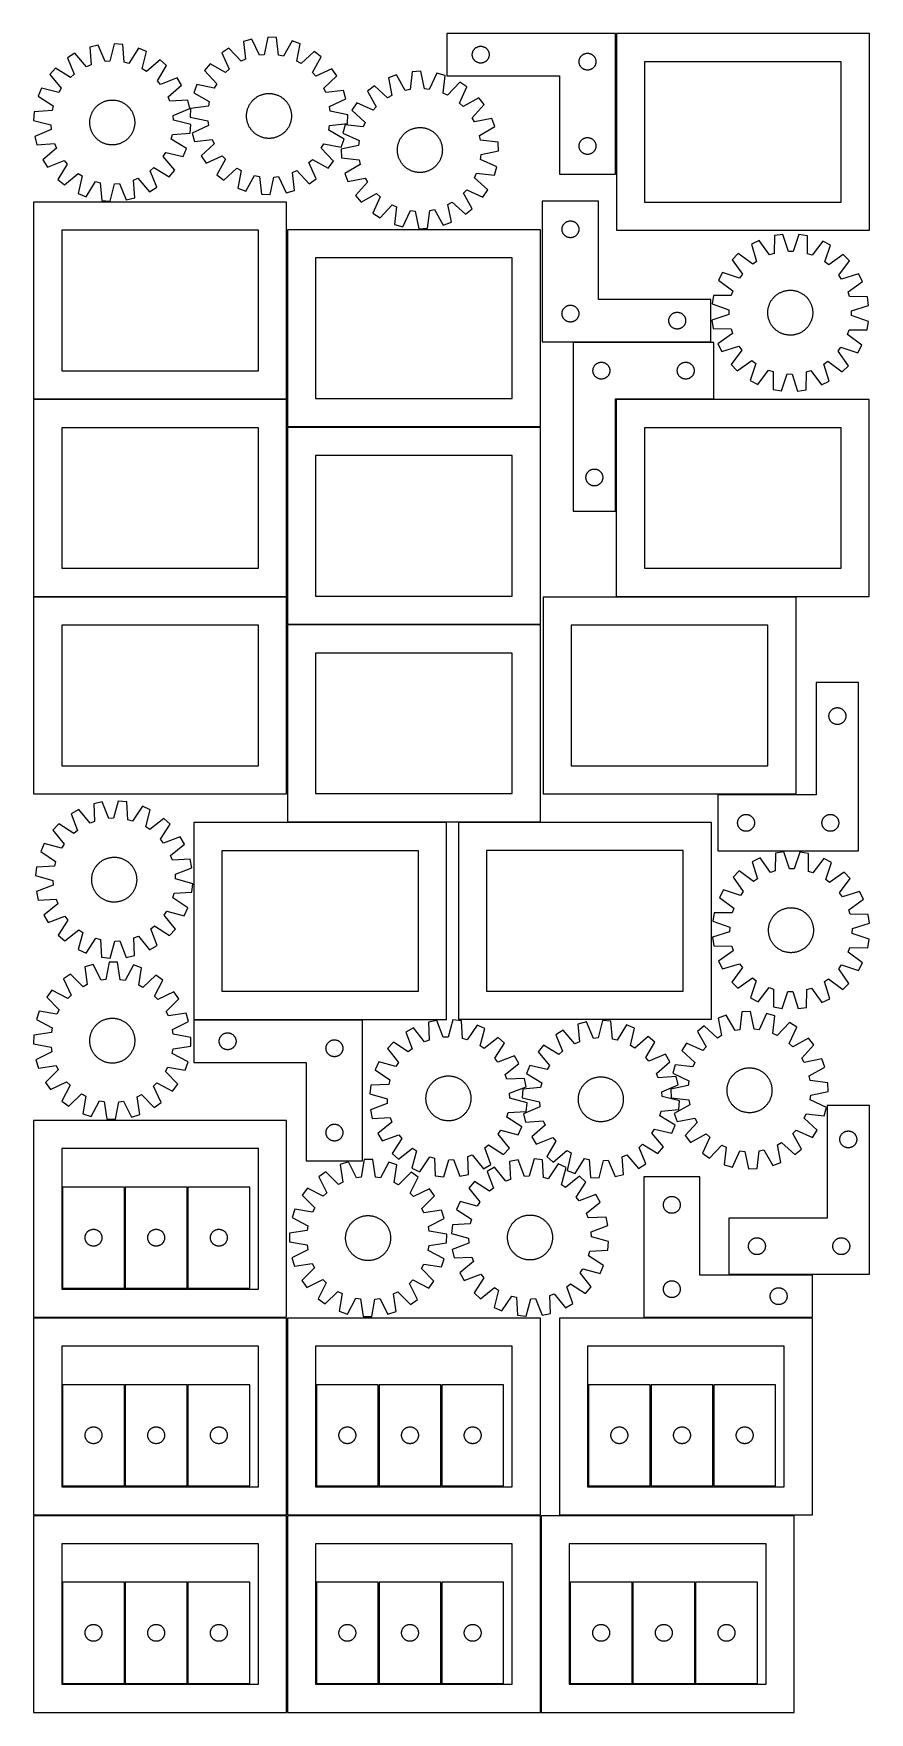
# Model space of a CAD drawing. Header units: millimetres. Extents: x 7 to 1493, y 7 to 2993.
import ezdxf

# ---------------------------------------------------------------- set-up
doc = ezdxf.new("R2010")
doc.units = ezdxf.units.MM
doc.layers.add('COMMON', color=5, linetype='CONTINUOUS', true_color=0x0000ff)
doc.layers.add('CUT', color=7, linetype='CONTINUOUS', true_color=0x000000)

msp = doc.modelspace()

# ---------------------------------------------------------------- linework, layer by layer
at = {"layer": 'COMMON'}
for p, q in [((1042.677883, 2993.477575), (1042.677883, 2743.477575)), ((457.274768, 2343.685196), (457.274768, 2644.27394)), ((1211.534425, 2444.508813), (966.622717, 2444.508813)), ((456.524767, 2342.935196), (6.524767, 2342.935196)), ((457.274768, 2294.27394), (457.274768, 2342.185195)), ((1042.372717, 2342.185195), (1042.372717, 2143.758812)), ((457.274768, 1992.185195), (457.274768, 2292.773939)), ((908.024768, 2293.52394), (458.024768, 2293.52394)), ((456.524767, 1991.435195), (6.524767, 1991.435195)), ((457.274768, 1942.773939), (457.274768, 1990.685194)), ((1363.008838, 1991.435195), (1043.122718, 1991.435195)), ((908.024768, 1942.023939), (458.024768, 1942.023939)), ((457.274768, 1640.685194), (457.274768, 1941.273938)), ((1223.959297, 1639.935193), (1363.008838, 1639.935193)), ((908.024768, 1590.523938), (762.275804, 1590.523938)), ((291.715236, 1238.876134), (591.715236, 1238.876134)), ((168.884511, 941.134613), (168.884511, 761.134613)), ((280.384512, 941.134613), (280.384512, 761.134613)), ((1243.342796, 785.299513), (1391.927599, 785.299513)), ((457.299608, 358.024779), (457.299608, 708.024779)), ((168.884512, 409.609833), (168.884512, 589.609833)), ((280.384512, 589.609833), (280.384512, 409.609833)), ((620.409352, 589.609833), (620.409352, 409.609833)), ((731.909353, 589.609833), (731.909353, 409.609833)), ((1104.287343, 589.609833), (1104.287343, 409.609833)), ((1215.787344, 589.609833), (1215.787344, 409.609833)), ((456.549607, 357.274779), (6.549607, 357.274779)), ((457.299608, 6.524778), (457.299608, 356.524778)), ((908.049608, 357.274779), (458.049608, 357.274779)), ((908.799609, 6.524778), (908.799609, 356.524778)), ((1359.549609, 357.274779), (941.927599, 357.274779)), ((168.884511, 238.085098), (168.884511, 58.085098)), ((280.384512, 238.085098), (280.384512, 58.085098)), ((620.409352, 238.085098), (620.409352, 58.085098)), ((731.909353, 238.085098), (731.909353, 58.085098)), ((1071.93398, 238.085098), (1071.93398, 58.085098)), ((1183.433981, 238.085098), (1183.433981, 58.085098))]:
    msp.add_line(p, q, dxfattribs=at)
at = {"layer": 'CUT'}
for p, q in [((1041.927883, 2993.477575), (741.927883, 2993.477575)), ((741.927883, 2993.477575), (741.927883, 2918.477575)), ((1041.927883, 2743.477575), (1041.927883, 2993.477575)), ((1493.427884, 2993.477575), (1043.427884, 2993.477575)), ((1043.427884, 2993.477575), (1043.427884, 2643.477575)), ((1493.427884, 2643.477575), (1493.427884, 2993.477575)), ((80.167691, 2958.587944), (67.038387, 2950.565979)), ((100.898374, 2934.521089), (80.167691, 2958.587944)), ((121.514093, 2973.046839), (106.548459, 2969.474675)), ((106.548459, 2969.474675), (108.824335, 2937.791949)), ((133.793077, 2943.751766), (121.514093, 2973.046839)), ((149.967879, 2975.24863), (142.341864, 2944.413283)), ((165.304901, 2974.021325), (149.967879, 2975.24863)), ((167.930234, 2942.36564), (165.304901, 2974.021325)), ((193.046451, 2967.322649), (176.265034, 2940.353059)), ((207.253568, 2961.416012), (193.046451, 2967.322649)), ((199.968263, 2930.498394), (207.253568, 2961.416012)), ((354.132385, 2967.473502), (341.334693, 2958.932447)), ((341.334693, 2958.932447), (354.458027, 2930.005767)), ((375.809764, 2944.255708), (354.132385, 2967.473502)), ((394.866915, 2983.575757), (380.056256, 2979.407435)), ((380.056256, 2979.407435), (383.598452, 2947.841194)), ((408.308635, 2954.795643), (394.866915, 2983.575757)), ((423.20977, 2986.914685), (416.824094, 2955.798806)), ((438.583626, 2986.302248), (423.20977, 2986.914685)), ((442.473917, 2954.777014), (438.583626, 2986.302248)), ((466.571068, 2980.719334), (450.882594, 2953.099658)), ((481.003221, 2975.38609), (466.571068, 2980.719334)), ((474.961275, 2944.201644), (481.003221, 2975.38609)), ((505.895645, 2961.427828), (482.44007, 2940.007959)), ((517.973375, 2951.89583), (505.895645, 2961.427828)), ((786.947771, 2956.749756), (787.007384, 2957.51989)), ((787.007384, 2957.51989), (787.106564, 2958.285933)), ((787.106564, 2958.285933), (787.245047, 2959.045856)), ((787.245047, 2959.045856), (787.422467, 2959.797641)), ((787.422467, 2959.797641), (787.638352, 2960.539297)), ((787.638352, 2960.539297), (787.89213, 2961.268856)), ((787.89213, 2961.268856), (788.183129, 2961.984383)), ((788.183129, 2961.984383), (788.510576, 2962.683982)), ((788.510576, 2962.683982), (788.873604, 2963.365796)), ((788.873604, 2963.365796), (789.271249, 2964.028018)), ((789.271249, 2964.028018), (789.702457, 2964.668891)), ((789.702457, 2964.668891), (790.166085, 2965.286717)), ((790.166085, 2965.286717), (790.660904, 2965.879856)), ((790.660904, 2965.879856), (791.1856, 2966.446737)), ((791.1856, 2966.446737), (791.738782, 2966.985855)), ((791.738782, 2966.985855), (792.318985, 2967.495781)), ((792.318985, 2967.495781), (792.924668, 2967.975163)), ((792.924668, 2967.975163), (793.554227, 2968.42273)), ((793.554227, 2968.42273), (794.205991, 2968.837294)), ((794.205991, 2968.837294), (794.878231, 2969.217757)), ((794.878231, 2969.217757), (795.569167, 2969.563109)), ((795.569167, 2969.563109), (796.276964, 2969.872434)), ((796.276964, 2969.872434), (796.999747, 2970.144913)), ((796.999747, 2970.144913), (797.735598, 2970.379823)), ((797.735598, 2970.379823), (798.482566, 2970.57654)), ((798.482566, 2970.57654), (799.238671, 2970.734544)), ((799.238671, 2970.734544), (800.001907, 2970.853415)), ((800.001907, 2970.853415), (800.770251, 2970.932838)), ((800.770251, 2970.932838), (801.541664, 2970.972602)), ((801.541664, 2970.972602), (802.314101, 2970.972602)), ((802.314101, 2970.972602), (803.085514, 2970.932838)), ((803.085514, 2970.932838), (803.853858, 2970.853415)), ((803.853858, 2970.853415), (804.617094, 2970.734544)), ((804.617094, 2970.734544), (805.373199, 2970.57654)), ((805.373199, 2970.57654), (806.120167, 2970.379823)), ((806.120167, 2970.379823), (806.856018, 2970.144913)), ((806.856018, 2970.144913), (807.578801, 2969.872434)), ((807.578801, 2969.872434), (808.286598, 2969.563109)), ((808.286598, 2969.563109), (808.977534, 2969.217757)), ((808.977534, 2969.217757), (809.649775, 2968.837294)), ((809.649775, 2968.837294), (810.301538, 2968.42273)), ((810.301538, 2968.42273), (810.931097, 2967.975163)), ((810.931097, 2967.975163), (811.53678, 2967.495781)), ((811.53678, 2967.495781), (812.116983, 2966.985855)), ((812.116983, 2966.985855), (812.670165, 2966.446737)), ((812.670165, 2966.446737), (813.194861, 2965.879856)), ((813.194861, 2965.879856), (813.68968, 2965.286717)), ((813.68968, 2965.286717), (814.153308, 2964.668891)), ((814.153308, 2964.668891), (814.584516, 2964.028018)), ((814.584516, 2964.028018), (814.982161, 2963.365796)), ((814.982161, 2963.365796), (815.345189, 2962.683982)), ((815.345189, 2962.683982), (815.672636, 2961.984383)), ((815.672636, 2961.984383), (815.963635, 2961.268856)), ((815.963635, 2961.268856), (816.217413, 2960.539297)), ((816.217413, 2960.539297), (816.433298, 2959.797641)), ((816.433298, 2959.797641), (816.610718, 2959.045856)), ((816.610718, 2959.045856), (816.749201, 2958.285933)), ((816.749201, 2958.285933), (816.848381, 2957.51989)), ((816.848381, 2957.51989), (816.907994, 2956.749756)), ((985.569167, 2957.063109), (986.276964, 2957.372434)), ((986.276964, 2957.372434), (986.999747, 2957.644913)), ((986.999747, 2957.644913), (987.735598, 2957.879823)), ((987.735598, 2957.879823), (988.482566, 2958.07654)), ((988.482566, 2958.07654), (989.238671, 2958.234544)), ((989.238671, 2958.234544), (990.001907, 2958.353415)), ((990.001907, 2958.353415), (990.770251, 2958.432838)), ((990.770251, 2958.432838), (991.541664, 2958.472602)), ((991.541664, 2958.472602), (992.314101, 2958.472602)), ((992.314101, 2958.472602), (993.085514, 2958.432838)), ((993.085514, 2958.432838), (993.853858, 2958.353415)), ((993.853858, 2958.353415), (994.617094, 2958.234544)), ((994.617094, 2958.234544), (995.373199, 2958.07654)), ((995.373199, 2958.07654), (996.120167, 2957.879823)), ((996.120167, 2957.879823), (996.856018, 2957.644913)), ((996.856018, 2957.644913), (997.578801, 2957.372434)), ((997.578801, 2957.372434), (998.286598, 2957.063109)), ((45.312971, 2932.059977), (35.305184, 2920.373457)), ((72.46609, 2915.577171), (45.312971, 2932.059977)), ((67.038387, 2950.565979), (78.993374, 2921.1372)), ((108.824335, 2937.791949), (100.898374, 2934.521089)), ((142.341864, 2944.413283), (133.793077, 2943.751766)), ((176.265034, 2940.353059), (167.930234, 2942.36564)), ((207.273207, 2926.008721), (199.968263, 2930.498394)), ((231.567345, 2946.472582), (207.273207, 2926.008721)), ((226.771059, 2909.311677), (243.253865, 2936.464796)), ((243.253865, 2936.464796), (231.567345, 2946.472582)), ((320.367415, 2939.571686), (310.835417, 2927.493956)), ((310.835417, 2927.493956), (332.255286, 2904.038381)), ((348.158521, 2924.18893), (320.367415, 2939.571686)), ((354.458027, 2930.005767), (348.158521, 2924.18893)), ((383.598452, 2947.841194), (375.809764, 2944.255708)), ((416.824094, 2955.798806), (408.308635, 2954.795643)), ((450.882594, 2953.099658), (442.473917, 2954.777014)), ((482.44007, 2940.007959), (474.961275, 2944.201644)), ((502.590619, 2924.104724), (517.973375, 2951.89583)), ((537.334136, 2930.928552), (508.407456, 2917.805218)), ((545.875191, 2918.13086), (537.334136, 2930.928552)), ((786.927883, 2955.977575), (786.947771, 2956.749756)), ((786.947771, 2955.205393), (786.927883, 2955.977575)), ((787.007384, 2954.43526), (786.947771, 2955.205393)), ((787.106564, 2953.669216), (787.007384, 2954.43526)), ((787.245047, 2952.909294), (787.106564, 2953.669216)), ((787.422467, 2952.157508), (787.245047, 2952.909294)), ((787.638352, 2951.415852), (787.422467, 2952.157508)), ((787.89213, 2950.686293), (787.638352, 2951.415852)), ((788.183129, 2949.970766), (787.89213, 2950.686293)), ((788.510576, 2949.271168), (788.183129, 2949.970766)), ((788.873604, 2948.589354), (788.510576, 2949.271168)), ((789.271249, 2947.927132), (788.873604, 2948.589354)), ((789.702457, 2947.286258), (789.271249, 2947.927132)), ((790.166085, 2946.668432), (789.702457, 2947.286258)), ((790.660904, 2946.075293), (790.166085, 2946.668432)), ((791.1856, 2945.508412), (790.660904, 2946.075293)), ((791.738782, 2944.969294), (791.1856, 2945.508412)), ((792.318985, 2944.459368), (791.738782, 2944.969294)), ((792.924668, 2943.979986), (792.318985, 2944.459368)), ((793.554227, 2943.532419), (792.924668, 2943.979986)), ((794.205991, 2943.117855), (793.554227, 2943.532419)), ((794.878231, 2942.737393), (794.205991, 2943.117855)), ((795.569167, 2942.392041), (794.878231, 2942.737393)), ((796.276964, 2942.082715), (795.569167, 2942.392041)), ((796.999747, 2941.810236), (796.276964, 2942.082715)), ((797.735598, 2941.575327), (796.999747, 2941.810236)), ((798.482566, 2941.378609), (797.735598, 2941.575327)), ((799.238671, 2941.220605), (798.482566, 2941.378609)), ((800.001907, 2941.101735), (799.238671, 2941.220605)), ((800.770251, 2941.022312), (800.001907, 2941.101735)), ((801.541664, 2940.982548), (800.770251, 2941.022312)), ((802.314101, 2940.982548), (801.541664, 2940.982548)), ((803.085514, 2941.022312), (802.314101, 2940.982548)), ((803.853858, 2941.101735), (803.085514, 2941.022312)), ((804.617094, 2941.220605), (803.853858, 2941.101735)), ((805.373199, 2941.378609), (804.617094, 2941.220605)), ((806.120167, 2941.575327), (805.373199, 2941.378609)), ((806.856018, 2941.810236), (806.120167, 2941.575327)), ((807.578801, 2942.082715), (806.856018, 2941.810236)), ((808.286598, 2942.392041), (807.578801, 2942.082715)), ((808.977534, 2942.737393), (808.286598, 2942.392041)), ((809.649775, 2943.117855), (808.977534, 2942.737393)), ((810.301538, 2943.532419), (809.649775, 2943.117855)), ((810.931097, 2943.979986), (810.301538, 2943.532419)), ((811.53678, 2944.459368), (810.931097, 2943.979986)), ((812.116983, 2944.969294), (811.53678, 2944.459368)), ((812.670165, 2945.508412), (812.116983, 2944.969294)), ((813.194861, 2946.075293), (812.670165, 2945.508412)), ((813.68968, 2946.668432), (813.194861, 2946.075293)), ((814.153308, 2947.286258), (813.68968, 2946.668432)), ((814.584516, 2947.927132), (814.153308, 2947.286258)), ((814.982161, 2948.589354), (814.584516, 2947.927132)), ((815.345189, 2949.271168), (814.982161, 2948.589354)), ((815.672636, 2949.970766), (815.345189, 2949.271168)), ((815.963635, 2950.686293), (815.672636, 2949.970766)), ((816.217413, 2951.415852), (815.963635, 2950.686293)), ((816.433298, 2952.157508), (816.217413, 2951.415852)), ((816.610718, 2952.909294), (816.433298, 2952.157508)), ((816.749201, 2953.669216), (816.610718, 2952.909294)), ((816.848381, 2954.43526), (816.749201, 2953.669216)), ((816.907994, 2955.205393), (816.848381, 2954.43526)), ((816.907994, 2956.749756), (816.927883, 2955.977575)), ((816.927883, 2955.977575), (816.907994, 2955.205393)), ((976.927883, 2943.477575), (976.947771, 2944.249756)), ((976.947771, 2942.705393), (976.927883, 2943.477575)), ((976.947771, 2944.249756), (977.007384, 2945.01989)), ((977.007384, 2941.93526), (976.947771, 2942.705393)), ((977.007384, 2945.01989), (977.106564, 2945.785933)), ((977.106564, 2941.169216), (977.007384, 2941.93526)), ((977.106564, 2945.785933), (977.245047, 2946.545856)), ((977.245047, 2940.409294), (977.106564, 2941.169216)), ((977.245047, 2946.545856), (977.422467, 2947.297641)), ((977.422467, 2939.657508), (977.245047, 2940.409294)), ((977.422467, 2947.297641), (977.638352, 2948.039297)), ((977.638352, 2938.915852), (977.422467, 2939.657508)), ((977.638352, 2948.039297), (977.89213, 2948.768856)), ((977.89213, 2938.186293), (977.638352, 2938.915852)), ((977.89213, 2948.768856), (978.183129, 2949.484383)), ((978.183129, 2937.470766), (977.89213, 2938.186293)), ((978.183129, 2949.484383), (978.510576, 2950.183982)), ((978.510576, 2936.771168), (978.183129, 2937.470766)), ((978.510576, 2950.183982), (978.873604, 2950.865796)), ((978.873604, 2936.089354), (978.510576, 2936.771168)), ((978.873604, 2950.865796), (979.271249, 2951.528018)), ((979.271249, 2935.427132), (978.873604, 2936.089354)), ((979.271249, 2951.528018), (979.702457, 2952.168891)), ((979.702457, 2934.786258), (979.271249, 2935.427132)), ((979.702457, 2952.168891), (980.166085, 2952.786717)), ((980.166085, 2934.168432), (979.702457, 2934.786258)), ((980.166085, 2952.786717), (980.660904, 2953.379856)), ((980.660904, 2933.575293), (980.166085, 2934.168432)), ((980.660904, 2953.379856), (981.1856, 2953.946737)), ((981.1856, 2933.008412), (980.660904, 2933.575293)), ((981.1856, 2953.946737), (981.738782, 2954.485855)), ((981.738782, 2932.469294), (981.1856, 2933.008412)), ((981.738782, 2954.485855), (982.318985, 2954.995781)), ((982.318985, 2931.959368), (981.738782, 2932.469294)), ((982.318985, 2954.995781), (982.924668, 2955.475163)), ((982.924668, 2931.479986), (982.318985, 2931.959368)), ((982.924668, 2955.475163), (983.554227, 2955.92273)), ((983.554227, 2931.032419), (982.924668, 2931.479986)), ((983.554227, 2955.92273), (984.205991, 2956.337294)), ((984.205991, 2930.617855), (983.554227, 2931.032419)), ((984.205991, 2956.337294), (984.878231, 2956.717757)), ((984.878231, 2930.237393), (984.205991, 2930.617855)), ((984.878231, 2956.717757), (985.569167, 2957.063109)), ((985.569167, 2929.892041), (984.878231, 2930.237393)), ((986.276964, 2929.582715), (985.569167, 2929.892041)), ((986.999747, 2929.310236), (986.276964, 2929.582715)), ((987.735598, 2929.075327), (986.999747, 2929.310236)), ((988.482566, 2928.878609), (987.735598, 2929.075327)), ((989.238671, 2928.720605), (988.482566, 2928.878609)), ((990.001907, 2928.601735), (989.238671, 2928.720605)), ((990.770251, 2928.522312), (990.001907, 2928.601735)), ((991.541664, 2928.482548), (990.770251, 2928.522312)), ((992.314101, 2928.482548), (991.541664, 2928.482548)), ((993.085514, 2928.522312), (992.314101, 2928.482548)), ((993.853858, 2928.601735), (993.085514, 2928.522312)), ((994.617094, 2928.720605), (993.853858, 2928.601735)), ((995.373199, 2928.878609), (994.617094, 2928.720605)), ((996.120167, 2929.075327), (995.373199, 2928.878609)), ((996.856018, 2929.310236), (996.120167, 2929.075327)), ((997.578801, 2929.582715), (996.856018, 2929.310236)), ((998.286598, 2929.892041), (997.578801, 2929.582715)), ((998.286598, 2957.063109), (998.977534, 2956.717757)), ((998.977534, 2930.237393), (998.286598, 2929.892041)), ((998.977534, 2956.717757), (999.649775, 2956.337294)), ((999.649775, 2930.617855), (998.977534, 2930.237393)), ((999.649775, 2956.337294), (1000.301538, 2955.92273)), ((1000.301538, 2931.032419), (999.649775, 2930.617855)), ((1000.301538, 2955.92273), (1000.931097, 2955.475163)), ((1000.931097, 2931.479986), (1000.301538, 2931.032419)), ((1000.931097, 2955.475163), (1001.53678, 2954.995781)), ((1001.53678, 2931.959368), (1000.931097, 2931.479986)), ((1001.53678, 2954.995781), (1002.116983, 2954.485855)), ((1002.116983, 2932.469294), (1001.53678, 2931.959368)), ((1002.116983, 2954.485855), (1002.670165, 2953.946737)), ((1002.670165, 2933.008412), (1002.116983, 2932.469294)), ((1002.670165, 2953.946737), (1003.194861, 2953.379856)), ((1003.194861, 2933.575293), (1002.670165, 2933.008412)), ((1003.194861, 2953.379856), (1003.68968, 2952.786717)), ((1003.68968, 2934.168432), (1003.194861, 2933.575293)), ((1003.68968, 2952.786717), (1004.153308, 2952.168891)), ((1004.153308, 2934.786258), (1003.68968, 2934.168432)), ((1004.153308, 2952.168891), (1004.584516, 2951.528018)), ((1004.584516, 2935.427132), (1004.153308, 2934.786258)), ((1004.584516, 2951.528018), (1004.982161, 2950.865796)), ((1004.982161, 2936.089354), (1004.584516, 2935.427132)), ((1004.982161, 2950.865796), (1005.345189, 2950.183982)), ((1005.345189, 2936.771168), (1004.982161, 2936.089354)), ((1005.345189, 2950.183982), (1005.672636, 2949.484383)), ((1005.672636, 2937.470766), (1005.345189, 2936.771168)), ((1005.672636, 2949.484383), (1005.963635, 2948.768856)), ((1005.963635, 2938.186293), (1005.672636, 2937.470766)), ((1005.963635, 2948.768856), (1006.217413, 2948.039297)), ((1006.217413, 2938.915852), (1005.963635, 2938.186293)), ((1006.217413, 2948.039297), (1006.433298, 2947.297641)), ((1006.433298, 2939.657508), (1006.217413, 2938.915852)), ((1006.433298, 2947.297641), (1006.610718, 2946.545856)), ((1006.610718, 2940.409294), (1006.433298, 2939.657508)), ((1006.610718, 2946.545856), (1006.749201, 2945.785933)), ((1006.749201, 2941.169216), (1006.610718, 2940.409294)), ((1006.749201, 2945.785933), (1006.848381, 2945.01989)), ((1006.848381, 2941.93526), (1006.749201, 2941.169216)), ((1006.848381, 2945.01989), (1006.907994, 2944.249756)), ((1006.907994, 2942.705393), (1006.848381, 2941.93526)), ((1006.907994, 2944.249756), (1006.927883, 2943.477575)), ((1006.927883, 2943.477575), (1006.907994, 2942.705393)), ((1443.427884, 2943.477575), (1093.427884, 2943.477575)), ((1093.427884, 2943.477575), (1093.427884, 2693.477575)), ((1443.427884, 2693.477575), (1443.427884, 2943.477575)), ((35.305184, 2920.373457), (55.769046, 2896.079319)), ((78.993374, 2921.1372), (72.46609, 2915.577171)), ((232.331088, 2902.784392), (226.771059, 2909.311677)), ((261.759867, 2914.739379), (232.331088, 2902.784392)), ((245.714977, 2880.879392), (269.781832, 2901.610075)), ((269.781832, 2901.610075), (261.759867, 2914.739379)), ((296.877155, 2902.601532), (291.543911, 2888.169379)), ((328.061601, 2896.559586), (296.877155, 2902.601532)), ((332.255286, 2904.038381), (328.061601, 2896.559586)), ((508.407456, 2917.805218), (502.590619, 2924.104724)), ((522.657397, 2896.453481), (545.875191, 2918.13086)), ((612.768033, 2900.571038), (600.720432, 2891.000989)), ((636.29106, 2879.225267), (612.768033, 2900.571038)), ((652.031559, 2919.986499), (637.616301, 2914.607754)), ((637.616301, 2914.607754), (643.756589, 2883.442524)), ((667.807081, 2892.416449), (652.031559, 2919.986499)), ((680.00125, 2925.657672), (676.210425, 2894.120323)), ((695.373098, 2926.318603), (680.00125, 2925.657672)), ((701.856898, 2895.223023), (695.373098, 2926.318603)), ((723.726344, 2923.069099), (710.375478, 2894.246727)), ((738.550079, 2918.947519), (723.726344, 2923.069099)), ((735.107476, 2887.370261), (738.550079, 2918.947519)), ((741.927883, 2918.477575), (941.927883, 2918.477575)), ((764.511466, 2907.095423), (742.907436, 2883.809362)), ((764.304019, 2869.626846), (777.336038, 2898.594781)), ((777.336038, 2898.594781), (764.511466, 2907.095423)), ((941.927883, 2918.477575), (941.927883, 2743.477575)), ((20.361755, 2896.05968), (14.455117, 2881.852563)), ((14.455117, 2881.852563), (41.424708, 2865.071146)), ((51.279372, 2888.774375), (20.361755, 2896.05968)), ((55.769046, 2896.079319), (51.279372, 2888.774375)), ((122.260286, 2867.121535), (123.272031, 2867.866772)), ((123.272031, 2867.866772), (124.306686, 2868.579861)), ((124.306686, 2868.579861), (125.363229, 2869.260099)), ((125.363229, 2869.260099), (126.440618, 2869.906814)), ((126.440618, 2869.906814), (127.537788, 2870.519369)), ((127.537788, 2870.519369), (128.653658, 2871.097159)), ((128.653658, 2871.097159), (129.787127, 2871.639613)), ((129.787127, 2871.639613), (130.937074, 2872.146197)), ((130.937074, 2872.146197), (132.102367, 2872.616409)), ((132.102367, 2872.616409), (133.281854, 2873.049788)), ((133.281854, 2873.049788), (134.474372, 2873.445903)), ((134.474372, 2873.445903), (135.678744, 2873.804365)), ((135.678744, 2873.804365), (136.893781, 2874.12482)), ((136.893781, 2874.12482), (138.118285, 2874.406952)), ((138.118285, 2874.406952), (139.351046, 2874.650482)), ((139.351046, 2874.650482), (140.590848, 2874.85517)), ((140.590848, 2874.85517), (141.836468, 2875.020814)), ((141.836468, 2875.020814), (143.086676, 2875.14725)), ((143.086676, 2875.14725), (144.340239, 2875.234354)), ((144.340239, 2875.234354), (145.595919, 2875.282039)), ((145.595919, 2875.282039), (146.852478, 2875.290259)), ((146.852478, 2875.290259), (148.108675, 2875.259005)), ((148.108675, 2875.259005), (149.36327, 2875.188309)), ((149.36327, 2875.188309), (150.615025, 2875.07824)), ((150.615025, 2875.07824), (151.862705, 2874.928907)), ((151.862705, 2874.928907), (153.10508, 2874.740456)), ((153.10508, 2874.740456), (154.340921, 2874.513075)), ((154.340921, 2874.513075), (155.569011, 2874.246987)), ((155.569011, 2874.246987), (156.788136, 2873.942456)), ((156.788136, 2873.942456), (157.997095, 2873.599781)), ((157.997095, 2873.599781), (159.194693, 2873.2193)), ((159.194693, 2873.2193), (160.379749, 2872.80139)), ((160.379749, 2872.80139), (161.551094, 2872.346463)), ((161.551094, 2872.346463), (162.707571, 2871.854968)), ((162.707571, 2871.854968), (163.848039, 2871.327389)), ((163.848039, 2871.327389), (164.971372, 2870.764247)), ((164.971372, 2870.764247), (166.076463, 2870.166099)), ((166.076463, 2870.166099), (167.16222, 2869.533534)), ((167.16222, 2869.533534), (168.227572, 2868.867176)), ((168.227572, 2868.867176), (169.271467, 2868.167684)), ((169.271467, 2868.167684), (170.292876, 2867.435748)), ((248.985837, 2872.953432), (245.714977, 2880.879392)), ((280.668563, 2875.229307), (248.985837, 2872.953432)), ((284.240727, 2860.263674), (280.668563, 2875.229307)), ((291.543911, 2888.169379), (319.163587, 2872.480905)), ((319.163587, 2872.480905), (317.486231, 2864.072228)), ((390.913893, 2867.311205), (391.571042, 2868.382262)), ((391.571042, 2868.382262), (392.261508, 2869.432149)), ((392.261508, 2869.432149), (392.984612, 2870.459829)), ((392.984612, 2870.459829), (393.739639, 2871.46429)), ((393.739639, 2871.46429), (394.525844, 2872.444539)), ((394.525844, 2872.444539), (395.342452, 2873.399609)), ((395.342452, 2873.399609), (396.188656, 2874.328557)), ((396.188656, 2874.328557), (397.063622, 2875.230467)), ((397.063622, 2875.230467), (397.966486, 2876.104449)), ((397.966486, 2876.104449), (398.896357, 2876.94964)), ((398.896357, 2876.94964), (399.852316, 2877.765206)), ((399.852316, 2877.765206), (400.833422, 2878.550341)), ((400.833422, 2878.550341), (401.838705, 2879.304273)), ((401.838705, 2879.304273), (402.867174, 2880.026255)), ((402.867174, 2880.026255), (403.917813, 2880.715577)), ((403.917813, 2880.715577), (404.989587, 2881.371556)), ((404.989587, 2881.371556), (406.081435, 2881.993547)), ((406.081435, 2881.993547), (407.192283, 2882.580935)), ((407.192283, 2882.580935), (408.321032, 2883.133141)), ((408.321032, 2883.133141), (409.46657, 2883.649619)), ((409.46657, 2883.649619), (410.627766, 2884.129861)), ((410.627766, 2884.129861), (411.803473, 2884.573391)), ((411.803473, 2884.573391), (412.992532, 2884.979773)), ((412.992532, 2884.979773), (414.193769, 2885.348605)), ((414.193769, 2885.348605), (415.405998, 2885.679523)), ((415.405998, 2885.679523), (416.628024, 2885.9722)), ((416.628024, 2885.9722), (417.85864, 2886.226349)), ((417.85864, 2886.226349), (419.096631, 2886.441718)), ((419.096631, 2886.441718), (420.340777, 2886.618094)), ((420.340777, 2886.618094), (421.589849, 2886.755303)), ((421.589849, 2886.755303), (422.842614, 2886.853211)), ((422.842614, 2886.853211), (424.097836, 2886.91172)), ((424.097836, 2886.91172), (425.354277, 2886.930772)), ((425.354277, 2886.930772), (426.610697, 2886.910349)), ((426.610697, 2886.910349), (427.865855, 2886.850472)), ((427.865855, 2886.850472), (429.118513, 2886.751198)), ((429.118513, 2886.751198), (430.367434, 2886.612627)), ((430.367434, 2886.612627), (431.611387, 2886.434894)), ((431.611387, 2886.434894), (432.849143, 2886.218175)), ((432.849143, 2886.218175), (434.07948, 2885.962685)), ((434.07948, 2885.962685), (435.301186, 2885.668675)), ((435.301186, 2885.668675), (436.513054, 2885.336435)), ((436.513054, 2885.336435), (437.713888, 2884.966293)), ((437.713888, 2884.966293), (438.902503, 2884.558615)), ((438.902503, 2884.558615), (440.077726, 2884.113803)), ((440.077726, 2884.113803), (441.238397, 2883.632296)), ((441.238397, 2883.632296), (442.383371, 2883.114568)), ((442.383371, 2883.114568), (443.511517, 2882.561132)), ((443.511517, 2882.561132), (444.621724, 2881.972533)), ((444.621724, 2881.972533), (445.712894, 2881.349352)), ((445.712894, 2881.349352), (446.783951, 2880.692203)), ((446.783951, 2880.692203), (447.833838, 2880.001737)), ((447.833838, 2880.001737), (448.861519, 2879.278633)), ((448.861519, 2879.278633), (449.865979, 2878.523606)), ((449.865979, 2878.523606), (450.846228, 2877.737401)), ((450.846228, 2877.737401), (451.801298, 2876.920793)), ((451.801298, 2876.920793), (452.730246, 2876.074589)), ((452.730246, 2876.074589), (453.632156, 2875.199623)), ((453.632156, 2875.199623), (454.506138, 2874.296759)), ((454.506138, 2874.296759), (455.351329, 2873.366889)), ((455.351329, 2873.366889), (456.166895, 2872.410929)), ((456.166895, 2872.410929), (456.952031, 2871.429823)), ((456.952031, 2871.429823), (457.705962, 2870.42454)), ((457.705962, 2870.42454), (458.427944, 2869.396071)), ((458.427944, 2869.396071), (459.117266, 2868.345432)), ((459.117266, 2868.345432), (459.773245, 2867.273659)), ((526.242883, 2888.664793), (522.657397, 2896.453481)), ((557.809124, 2892.206989), (526.242883, 2888.664793)), ((533.197332, 2863.95461), (561.977446, 2877.39633)), ((561.977446, 2877.39633), (557.809124, 2892.206989)), ((581.425908, 2869.972741), (572.925266, 2857.148169)), ((610.393843, 2856.940722), (581.425908, 2869.972741)), ((600.720432, 2891.000989), (616.190779, 2863.258546)), ((643.756589, 2883.442524), (636.29106, 2879.225267)), ((676.210425, 2894.120323), (667.807081, 2892.416449)), ((710.375478, 2894.246727), (701.856898, 2895.223023)), ((742.907436, 2883.809362), (735.107476, 2887.370261)), ((770.621843, 2863.82991), (764.304019, 2869.626846)), ((798.364285, 2879.300257), (770.621843, 2863.82991)), ((807.934335, 2867.252656), (798.364285, 2879.300257)), ((7.756441, 2854.111014), (6.529136, 2838.773991)), ((6.529136, 2838.773991), (37.364484, 2831.147977)), ((39.412126, 2856.736346), (7.756441, 2854.111014)), ((41.424708, 2865.071146), (39.412126, 2856.736346)), ((106.518761, 2836.914787), (106.589457, 2838.169382)), ((106.589457, 2838.169382), (106.699526, 2839.421137)), ((106.699526, 2839.421137), (106.84886, 2840.668818)), ((106.84886, 2840.668818), (107.03731, 2841.911192)), ((107.03731, 2841.911192), (107.264691, 2843.147033)), ((107.264691, 2843.147033), (107.530779, 2844.375123)), ((107.530779, 2844.375123), (107.835311, 2845.594249)), ((107.835311, 2845.594249), (108.177986, 2846.803207)), ((108.177986, 2846.803207), (108.558466, 2848.000805)), ((108.558466, 2848.000805), (108.976376, 2849.185862)), ((108.976376, 2849.185862), (109.431303, 2850.357206)), ((109.431303, 2850.357206), (109.922799, 2851.513683)), ((109.922799, 2851.513683), (110.450378, 2852.654151)), ((110.450378, 2852.654151), (111.013519, 2853.777485)), ((111.013519, 2853.777485), (111.611668, 2854.882575)), ((111.611668, 2854.882575), (112.244233, 2855.968332)), ((112.244233, 2855.968332), (112.91059, 2857.033684)), ((112.91059, 2857.033684), (113.610082, 2858.07758)), ((113.610082, 2858.07758), (114.342019, 2859.098988)), ((114.342019, 2859.098988), (115.105677, 2860.096902)), ((115.105677, 2860.096902), (115.900304, 2861.070337)), ((115.900304, 2861.070337), (116.725115, 2862.018331)), ((116.725115, 2862.018331), (117.579297, 2862.93995)), ((117.579297, 2862.93995), (118.462005, 2863.834284)), ((118.462005, 2863.834284), (119.37237, 2864.700449)), ((119.37237, 2864.700449), (120.309493, 2865.537592)), ((120.309493, 2865.537592), (121.272448, 2866.344886)), ((121.272448, 2866.344886), (122.260286, 2867.121535)), ((170.292876, 2867.435748), (171.29079, 2866.672089)), ((171.29079, 2866.672089), (172.264225, 2865.877462)), ((172.264225, 2865.877462), (173.212219, 2865.052651)), ((173.212219, 2865.052651), (174.133838, 2864.19847)), ((174.133838, 2864.19847), (175.028171, 2863.315761)), ((175.028171, 2863.315761), (175.894337, 2862.405396)), ((175.894337, 2862.405396), (176.73148, 2861.468274)), ((176.73148, 2861.468274), (177.538774, 2860.505318)), ((177.538774, 2860.505318), (178.315423, 2859.517481)), ((178.315423, 2859.517481), (179.060659, 2858.505735)), ((179.060659, 2858.505735), (179.773749, 2857.47108)), ((179.773749, 2857.47108), (180.453987, 2856.414537)), ((180.453987, 2856.414537), (181.100702, 2855.337149)), ((181.100702, 2855.337149), (181.713257, 2854.239978)), ((181.713257, 2854.239978), (182.291047, 2853.124108)), ((182.291047, 2853.124108), (182.833501, 2851.99064)), ((182.833501, 2851.99064), (183.340084, 2850.840692)), ((183.340084, 2850.840692), (183.810297, 2849.6754)), ((183.810297, 2849.6754), (184.243675, 2848.495912)), ((184.243675, 2848.495912), (184.639791, 2847.303394)), ((184.639791, 2847.303394), (184.998253, 2846.099022)), ((184.998253, 2846.099022), (185.318708, 2844.883985)), ((185.318708, 2844.883985), (185.60084, 2843.659482)), ((185.60084, 2843.659482), (185.84437, 2842.426721)), ((185.84437, 2842.426721), (186.049058, 2841.186918)), ((186.049058, 2841.186918), (186.214702, 2839.941298)), ((186.214702, 2839.941298), (186.341138, 2838.69109)), ((186.341138, 2838.69109), (186.428241, 2837.437527)), ((254.945654, 2847.98469), (284.240727, 2860.263674)), ((255.60717, 2839.435902), (254.945654, 2847.98469)), ((286.442518, 2831.809888), (255.60717, 2839.435902)), ((285.960997, 2860.181937), (285.34856, 2844.80808)), ((285.34856, 2844.80808), (316.464439, 2838.422405)), ((317.486231, 2864.072228), (285.960997, 2860.181937)), ((316.464439, 2838.422405), (317.467602, 2829.906946)), ((385.332473, 2846.952588), (385.352896, 2848.209008)), ((385.351526, 2845.696147), (385.332473, 2846.952588)), ((385.410034, 2844.440925), (385.351526, 2845.696147)), ((385.352896, 2848.209008), (385.412773, 2849.464166)), ((385.507942, 2843.18816), (385.410034, 2844.440925)), ((385.412773, 2849.464166), (385.512047, 2850.716823)), ((385.645151, 2841.939088), (385.507942, 2843.18816)), ((385.512047, 2850.716823), (385.650618, 2851.965745)), ((385.821527, 2840.694942), (385.645151, 2841.939088)), ((385.650618, 2851.965745), (385.828351, 2853.209697)), ((386.036896, 2839.45695), (385.821527, 2840.694942)), ((385.828351, 2853.209697), (386.04507, 2854.447453)), ((386.291045, 2838.226335), (386.036896, 2839.45695)), ((386.04507, 2854.447453), (386.30056, 2855.677791)), ((386.583722, 2837.004309), (386.291045, 2838.226335)), ((386.30056, 2855.677791), (386.59457, 2856.899497)), ((386.59457, 2856.899497), (386.92681, 2858.111365)), ((386.92681, 2858.111365), (387.296952, 2859.312199)), ((387.296952, 2859.312199), (387.70463, 2860.500814)), ((387.70463, 2860.500814), (388.149442, 2861.676037)), ((388.149442, 2861.676037), (388.630949, 2862.836708)), ((388.630949, 2862.836708), (389.148677, 2863.981682)), ((389.148677, 2863.981682), (389.702113, 2865.109828)), ((389.702113, 2865.109828), (390.290712, 2866.220035)), ((390.290712, 2866.220035), (390.913893, 2867.311205)), ((459.773245, 2867.273659), (460.395236, 2866.18181)), ((460.395236, 2866.18181), (460.982624, 2865.070962)), ((460.982624, 2865.070962), (461.53483, 2863.942213)), ((461.53483, 2863.942213), (462.051309, 2862.796675)), ((462.051309, 2862.796675), (462.53155, 2861.635479)), ((462.53155, 2861.635479), (462.97508, 2860.459772)), ((462.97508, 2860.459772), (463.381462, 2859.270713)), ((463.381462, 2859.270713), (463.750294, 2858.069476)), ((463.750294, 2858.069476), (464.081212, 2856.857247)), ((464.364374, 2838.183765), (464.070364, 2836.962059)), ((464.081212, 2856.857247), (464.37389, 2855.635221)), ((464.619864, 2839.414103), (464.364374, 2838.183765)), ((464.37389, 2855.635221), (464.628038, 2854.404605)), ((464.836583, 2840.651859), (464.619864, 2839.414103)), ((464.628038, 2854.404605), (464.843407, 2853.166614)), ((465.014316, 2841.895811), (464.836583, 2840.651859)), ((464.843407, 2853.166614), (465.019783, 2851.922468)), ((465.152887, 2843.144733), (465.014316, 2841.895811)), ((465.019783, 2851.922468), (465.156992, 2850.673396)), ((465.252161, 2844.39739), (465.152887, 2843.144733)), ((465.156992, 2850.673396), (465.2549, 2849.420631)), ((465.312038, 2845.652548), (465.252161, 2844.39739)), ((465.2549, 2849.420631), (465.313409, 2848.165409)), ((465.332461, 2846.908968), (465.312038, 2845.652548)), ((465.313409, 2848.165409), (465.332461, 2846.908968)), ((534.200495, 2855.439151), (533.197332, 2863.95461)), ((565.316374, 2849.053475), (534.200495, 2855.439151)), ((564.703938, 2833.679619), (565.316374, 2849.053475)), ((572.925266, 2857.148169), (596.211327, 2835.544139)), ((616.190779, 2863.258546), (610.393843, 2856.940722)), ((786.588564, 2843.729629), (807.934335, 2867.252656)), ((790.80582, 2836.2641), (786.588564, 2843.729629)), ((821.971051, 2842.404388), (790.80582, 2836.2641)), ((827.349796, 2827.98913), (821.971051, 2842.404388)), ((38.026, 2822.599189), (8.730927, 2810.320205)), ((8.730927, 2810.320205), (12.303091, 2795.354571)), ((37.364484, 2831.147977), (38.026, 2822.599189)), ((106.487508, 2835.65859), (106.518761, 2836.914787)), ((106.495728, 2834.402032), (106.487508, 2835.65859)), ((106.543413, 2833.146351), (106.495728, 2834.402032)), ((106.630517, 2831.892789), (106.543413, 2833.146351)), ((106.756953, 2830.64258), (106.630517, 2831.892789)), ((106.922596, 2829.39696), (106.756953, 2830.64258)), ((107.127284, 2828.157158), (106.922596, 2829.39696)), ((107.370814, 2826.924397), (107.127284, 2828.157158)), ((107.652946, 2825.699894), (107.370814, 2826.924397)), ((107.973401, 2824.484856), (107.652946, 2825.699894)), ((108.331863, 2823.280484), (107.973401, 2824.484856)), ((108.727979, 2822.087966), (108.331863, 2823.280484)), ((109.161357, 2820.908479), (108.727979, 2822.087966)), ((109.63157, 2819.743187), (109.161357, 2820.908479)), ((110.138153, 2818.593239), (109.63157, 2819.743187)), ((110.680607, 2817.45977), (110.138153, 2818.593239)), ((111.258397, 2816.3439), (110.680607, 2817.45977)), ((111.870952, 2815.24673), (111.258397, 2816.3439)), ((112.517668, 2814.169341), (111.870952, 2815.24673)), ((113.197906, 2813.112799), (112.517668, 2814.169341)), ((113.910995, 2812.078144), (113.197906, 2813.112799)), ((114.656232, 2811.066398), (113.910995, 2812.078144)), ((115.43288, 2810.07856), (114.656232, 2811.066398)), ((116.240174, 2809.115605), (115.43288, 2810.07856)), ((117.077317, 2808.178482), (116.240174, 2809.115605)), ((117.943483, 2807.268118), (117.077317, 2808.178482)), ((176.246539, 2808.565547), (175.392357, 2807.643928)), ((177.07135, 2809.513542), (176.246539, 2808.565547)), ((177.865977, 2810.486976), (177.07135, 2809.513542)), ((178.629635, 2811.48489), (177.865977, 2810.486976)), ((179.361572, 2812.506299), (178.629635, 2811.48489)), ((180.061064, 2813.550194), (179.361572, 2812.506299)), ((180.727421, 2814.615546), (180.061064, 2813.550194)), ((181.359986, 2815.701303), (180.727421, 2814.615546)), ((181.958135, 2816.806394), (181.359986, 2815.701303)), ((182.521276, 2817.929728), (181.958135, 2816.806394)), ((183.048855, 2819.070196), (182.521276, 2817.929728)), ((183.540351, 2820.226673), (183.048855, 2819.070196)), ((183.995278, 2821.398017), (183.540351, 2820.226673)), ((184.413188, 2822.583073), (183.995278, 2821.398017)), ((184.793669, 2823.780671), (184.413188, 2822.583073)), ((185.136344, 2824.98963), (184.793669, 2823.780671)), ((185.440875, 2826.208756), (185.136344, 2824.98963)), ((185.706963, 2827.436845), (185.440875, 2826.208756)), ((185.934344, 2828.672687), (185.706963, 2827.436845)), ((186.122794, 2829.915061), (185.934344, 2828.672687)), ((186.272128, 2831.162741), (186.122794, 2829.915061)), ((186.382197, 2832.414497), (186.272128, 2831.162741)), ((186.452893, 2833.669092), (186.382197, 2832.414497)), ((186.428241, 2837.437527), (186.475927, 2836.181847)), ((186.484147, 2834.925289), (186.452893, 2833.669092)), ((186.475927, 2836.181847), (186.484147, 2834.925289)), ((251.546947, 2805.512733), (253.559528, 2813.847532)), ((253.559528, 2813.847532), (285.215213, 2816.472865)), ((285.215213, 2816.472865), (286.442518, 2831.809888)), ((317.467602, 2829.906946), (288.687489, 2816.465226)), ((288.687489, 2816.465226), (292.85581, 2801.654567)), ((386.91464, 2835.79208), (386.583722, 2837.004309)), ((387.283472, 2834.590843), (386.91464, 2835.79208)), ((387.689854, 2833.401784), (387.283472, 2834.590843)), ((388.133384, 2832.226077), (387.689854, 2833.401784)), ((388.613626, 2831.064881), (388.133384, 2832.226077)), ((389.130104, 2829.919343), (388.613626, 2831.064881)), ((389.68231, 2828.790594), (389.130104, 2829.919343)), ((390.269698, 2827.679746), (389.68231, 2828.790594)), ((390.891689, 2826.587897), (390.269698, 2827.679746)), ((391.547669, 2825.516124), (390.891689, 2826.587897)), ((392.23699, 2824.465485), (391.547669, 2825.516124)), ((392.958972, 2823.437016), (392.23699, 2824.465485)), ((393.712904, 2822.431733), (392.958972, 2823.437016)), ((394.49804, 2821.450627), (393.712904, 2822.431733)), ((395.313605, 2820.494667), (394.49804, 2821.450627)), ((396.158796, 2819.564797), (395.313605, 2820.494667)), ((397.032778, 2818.661933), (396.158796, 2819.564797)), ((397.934688, 2817.786967), (397.032778, 2818.661933)), ((398.863636, 2816.940763), (397.934688, 2817.786967)), ((399.818706, 2816.124155), (398.863636, 2816.940763)), ((400.798955, 2815.33795), (399.818706, 2816.124155)), ((401.803416, 2814.582923), (400.798955, 2815.33795)), ((402.831096, 2813.859819), (401.803416, 2814.582923)), ((403.880983, 2813.169353), (402.831096, 2813.859819)), ((404.95204, 2812.512204), (403.880983, 2813.169353)), ((406.04321, 2811.889023), (404.95204, 2812.512204)), ((407.153417, 2811.300424), (406.04321, 2811.889023)), ((408.281563, 2810.746988), (407.153417, 2811.300424)), ((409.426537, 2810.22926), (408.281563, 2810.746988)), ((410.587208, 2809.747753), (409.426537, 2810.22926)), ((411.762431, 2809.302941), (410.587208, 2809.747753)), ((412.951046, 2808.895263), (411.762431, 2809.302941)), ((414.15188, 2808.525121), (412.951046, 2808.895263)), ((415.363748, 2808.192881), (414.15188, 2808.525121)), ((416.585454, 2807.898871), (415.363748, 2808.192881)), ((417.815792, 2807.643381), (416.585454, 2807.898871)), ((434.03691, 2807.889356), (432.806295, 2807.635207)), ((435.258936, 2808.182033), (434.03691, 2807.889356)), ((436.471165, 2808.512951), (435.258936, 2808.182033)), ((437.672402, 2808.881783), (436.471165, 2808.512951)), ((438.861461, 2809.288165), (437.672402, 2808.881783)), ((440.037168, 2809.731695), (438.861461, 2809.288165)), ((441.198364, 2810.211937), (440.037168, 2809.731695)), ((442.343902, 2810.728415), (441.198364, 2810.211937)), ((443.472651, 2811.280621), (442.343902, 2810.728415)), ((444.583499, 2811.868009), (443.472651, 2811.280621)), ((445.675348, 2812.49), (444.583499, 2811.868009)), ((446.747121, 2813.145979), (445.675348, 2812.49)), ((447.79776, 2813.835301), (446.747121, 2813.145979)), ((448.826229, 2814.557283), (447.79776, 2813.835301)), ((449.831512, 2815.311215), (448.826229, 2814.557283)), ((450.812618, 2816.09635), (449.831512, 2815.311215)), ((451.768578, 2816.911916), (450.812618, 2816.09635)), ((452.698448, 2817.757107), (451.768578, 2816.911916)), ((453.601312, 2818.631089), (452.698448, 2817.757107)), ((454.476278, 2819.532999), (453.601312, 2818.631089)), ((455.322482, 2820.461947), (454.476278, 2819.532999)), ((456.13909, 2821.417017), (455.322482, 2820.461947)), ((456.925295, 2822.397266), (456.13909, 2821.417017)), ((457.680322, 2823.401726), (456.925295, 2822.397266)), ((458.403426, 2824.429407), (457.680322, 2823.401726)), ((459.093893, 2825.479294), (458.403426, 2824.429407)), ((459.751041, 2826.550351), (459.093893, 2825.479294)), ((460.374222, 2827.641521), (459.751041, 2826.550351)), ((460.962821, 2828.751728), (460.374222, 2827.641521)), ((461.516257, 2829.879874), (460.962821, 2828.751728)), ((462.033985, 2831.024848), (461.516257, 2829.879874)), ((462.515492, 2832.185519), (462.033985, 2831.024848)), ((462.960304, 2833.360742), (462.515492, 2832.185519)), ((463.367982, 2834.549357), (462.960304, 2833.360742)), ((463.738124, 2835.750191), (463.367982, 2834.549357)), ((464.070364, 2836.962059), (463.738124, 2835.750191)), ((531.501347, 2821.380651), (533.178703, 2829.789328)), ((559.121023, 2805.692177), (531.501347, 2821.380651)), ((533.178703, 2829.789328), (564.703938, 2833.679619)), ((561.07317, 2831.186782), (556.95159, 2816.363047)), ((556.95159, 2816.363047), (585.773962, 2803.012182)), ((592.650428, 2827.744179), (561.07317, 2831.186782)), ((596.211327, 2835.544139), (592.650428, 2827.744179)), ((659.509295, 2807.102313), (660.178677, 2808.165767)), ((660.178677, 2808.165767), (660.881133, 2809.20767)), ((660.881133, 2809.20767), (661.615969, 2810.226995)), ((661.615969, 2810.226995), (662.38246, 2811.222735)), ((662.38246, 2811.222735), (663.17985, 2812.193907)), ((663.17985, 2812.193907), (664.007352, 2813.139554)), ((664.007352, 2813.139554), (664.864149, 2814.058741)), ((664.864149, 2814.058741), (665.749395, 2814.950563)), ((665.749395, 2814.950563), (666.662218, 2815.814138)), ((666.662218, 2815.814138), (667.601716, 2816.648614)), ((667.601716, 2816.648614), (668.566961, 2817.453169)), ((668.566961, 2817.453169), (669.557002, 2818.227007)), ((669.557002, 2818.227007), (670.570861, 2818.969365)), ((670.570861, 2818.969365), (671.607539, 2819.679511)), ((671.607539, 2819.679511), (672.66601, 2820.356744)), ((672.66601, 2820.356744), (673.745232, 2821.000396)), ((673.745232, 2821.000396), (674.844139, 2821.60983)), ((674.844139, 2821.60983), (675.961647, 2822.184446)), ((675.961647, 2822.184446), (677.096652, 2822.723677)), ((677.096652, 2822.723677), (678.248035, 2823.226991)), ((678.248035, 2823.226991), (679.414659, 2823.69389)), ((679.414659, 2823.69389), (680.595373, 2824.123915)), ((680.595373, 2824.123915), (681.789012, 2824.51664)), ((681.789012, 2824.51664), (682.994397, 2824.871678)), ((682.994397, 2824.871678), (684.21034, 2825.188679)), ((684.21034, 2825.188679), (685.43564, 2825.46733)), ((685.43564, 2825.46733), (686.669089, 2825.707356)), ((686.669089, 2825.707356), (687.909468, 2825.908519)), ((687.909468, 2825.908519), (689.155553, 2826.070623)), ((689.155553, 2826.070623), (690.406116, 2826.193505)), ((690.406116, 2826.193505), (691.659921, 2826.277046)), ((691.659921, 2826.277046), (692.915732, 2826.321163)), ((692.915732, 2826.321163), (694.172309, 2826.325812)), ((694.172309, 2826.325812), (695.428411, 2826.290989)), ((695.428411, 2826.290989), (696.6828, 2826.216728)), ((696.6828, 2826.216728), (697.934238, 2826.103102)), ((697.934238, 2826.103102), (699.181489, 2825.950224)), ((699.181489, 2825.950224), (700.423323, 2825.758243)), ((700.423323, 2825.758243), (701.658513, 2825.527351)), ((701.658513, 2825.527351), (702.885842, 2825.257775)), ((702.885842, 2825.257775), (704.104097, 2824.94978)), ((704.104097, 2824.94978), (705.312077, 2824.60367)), ((705.312077, 2824.60367), (706.508589, 2824.219788)), ((706.508589, 2824.219788), (707.692453, 2823.798512)), ((707.692453, 2823.798512), (708.8625, 2823.340258)), ((708.8625, 2823.340258), (710.017575, 2822.845478)), ((710.017575, 2822.845478), (711.156539, 2822.31466)), ((711.156539, 2822.31466), (712.278268, 2821.748329)), ((712.278268, 2821.748329), (713.381654, 2821.147042)), ((713.381654, 2821.147042), (714.465609, 2820.511394)), ((714.465609, 2820.511394), (715.529063, 2819.842012)), ((715.529063, 2819.842012), (716.570967, 2819.139556)), ((716.570967, 2819.139556), (717.590291, 2818.40472)), ((717.590291, 2818.40472), (718.586031, 2817.638229)), ((718.586031, 2817.638229), (719.557204, 2816.840839)), ((719.557204, 2816.840839), (720.50285, 2816.013337)), ((720.50285, 2816.013337), (721.422038, 2815.15654)), ((721.422038, 2815.15654), (722.313859, 2814.271294)), ((722.313859, 2814.271294), (723.177434, 2813.358471)), ((723.177434, 2813.358471), (724.011911, 2812.418973)), ((724.011911, 2812.418973), (724.816465, 2811.453728)), ((724.816465, 2811.453728), (725.590304, 2810.463687)), ((725.590304, 2810.463687), (726.332662, 2809.449828)), ((726.332662, 2809.449828), (727.042808, 2808.413151)), ((727.042808, 2808.413151), (727.720041, 2807.354679)), ((799.779746, 2812.213608), (827.349796, 2827.98913)), ((801.48362, 2803.810264), (799.779746, 2812.213608)), ((986.999747, 2807.644913), (987.735598, 2807.879823)), ((987.735598, 2807.879823), (988.482566, 2808.07654)), ((988.482566, 2808.07654), (989.238671, 2808.234544)), ((989.238671, 2808.234544), (990.001907, 2808.353415)), ((990.001907, 2808.353415), (990.770251, 2808.432838)), ((990.770251, 2808.432838), (991.541664, 2808.472602)), ((991.541664, 2808.472602), (992.314101, 2808.472602)), ((992.314101, 2808.472602), (993.085514, 2808.432838)), ((993.085514, 2808.432838), (993.853858, 2808.353415)), ((993.853858, 2808.353415), (994.617094, 2808.234544)), ((994.617094, 2808.234544), (995.373199, 2808.07654)), ((995.373199, 2808.07654), (996.120167, 2807.879823)), ((996.120167, 2807.879823), (996.856018, 2807.644913)), ((12.303091, 2795.354571), (43.985817, 2797.630447)), ((47.256677, 2789.704487), (23.189822, 2768.973803)), ((43.985817, 2797.630447), (47.256677, 2789.704487)), ((118.837816, 2806.385409), (117.943483, 2807.268118)), ((119.759435, 2805.531228), (118.837816, 2806.385409)), ((120.707429, 2804.706416), (119.759435, 2805.531228)), ((121.680864, 2803.91179), (120.707429, 2804.706416)), ((122.678778, 2803.148131), (121.680864, 2803.91179)), ((123.700187, 2802.416195), (122.678778, 2803.148131)), ((124.744082, 2801.716702), (123.700187, 2802.416195)), ((125.809434, 2801.050345), (124.744082, 2801.716702)), ((126.895191, 2800.41778), (125.809434, 2801.050345)), ((128.000282, 2799.819632), (126.895191, 2800.41778)), ((129.123615, 2799.25649), (128.000282, 2799.819632)), ((130.264083, 2798.728911), (129.123615, 2799.25649)), ((131.42056, 2798.237415), (130.264083, 2798.728911)), ((132.591905, 2797.782488), (131.42056, 2798.237415)), ((133.776961, 2797.364578), (132.591905, 2797.782488)), ((134.974559, 2796.984098), (133.776961, 2797.364578)), ((136.183518, 2796.641423), (134.974559, 2796.984098)), ((137.402643, 2796.336891), (136.183518, 2796.641423)), ((138.630733, 2796.070803), (137.402643, 2796.336891)), ((139.866575, 2795.843422), (138.630733, 2796.070803)), ((141.108949, 2795.654972), (139.866575, 2795.843422)), ((142.356629, 2795.505639), (141.108949, 2795.654972)), ((143.608385, 2795.39557), (142.356629, 2795.505639)), ((144.86298, 2795.324873), (143.608385, 2795.39557)), ((146.119176, 2795.29362), (144.86298, 2795.324873)), ((147.375735, 2795.30184), (146.119176, 2795.29362)), ((148.631415, 2795.349525), (147.375735, 2795.30184)), ((149.884978, 2795.436629), (148.631415, 2795.349525)), ((151.135186, 2795.563065), (149.884978, 2795.436629)), ((152.380806, 2795.728709), (151.135186, 2795.563065)), ((153.620608, 2795.933396), (152.380806, 2795.728709)), ((154.85337, 2796.176926), (153.620608, 2795.933396)), ((156.077873, 2796.459058), (154.85337, 2796.176926)), ((157.29291, 2796.779513), (156.077873, 2796.459058)), ((158.497282, 2797.137976), (157.29291, 2796.779513)), ((159.6898, 2797.534091), (158.497282, 2797.137976)), ((160.869287, 2797.967469), (159.6898, 2797.534091)), ((162.03458, 2798.437682), (160.869287, 2797.967469)), ((163.184528, 2798.944265), (162.03458, 2798.437682)), ((164.317996, 2799.48672), (163.184528, 2798.944265)), ((165.433866, 2800.064509), (164.317996, 2799.48672)), ((166.531037, 2800.677064), (165.433866, 2800.064509)), ((167.608425, 2801.32378), (166.531037, 2800.677064)), ((168.664968, 2802.004018), (167.608425, 2801.32378)), ((169.699623, 2802.717107), (168.664968, 2802.004018)), ((170.711368, 2803.462344), (169.699623, 2802.717107)), ((171.699206, 2804.238992), (170.711368, 2803.462344)), ((172.662162, 2805.046287), (171.699206, 2804.238992)), ((173.599284, 2805.883429), (172.662162, 2805.046287)), ((174.509649, 2806.749595), (173.599284, 2805.883429)), ((175.392357, 2807.643928), (174.509649, 2806.749595)), ((237.202609, 2774.504559), (241.692282, 2781.809503)), ((241.692282, 2781.809503), (272.6099, 2774.524198)), ((278.516537, 2788.731316), (251.546947, 2805.512733)), ((272.6099, 2774.524198), (278.516537, 2788.731316)), ((292.85581, 2801.654567), (324.422051, 2805.196763)), ((328.007538, 2797.408075), (304.789743, 2775.730696)), ((324.422051, 2805.196763), (328.007538, 2797.408075)), ((419.053548, 2807.426662), (417.815792, 2807.643381)), ((420.2975, 2807.248929), (419.053548, 2807.426662)), ((421.546422, 2807.110358), (420.2975, 2807.248929)), ((422.799079, 2807.011084), (421.546422, 2807.110358)), ((424.054237, 2806.951207), (422.799079, 2807.011084)), ((425.310657, 2806.930784), (424.054237, 2806.951207)), ((426.567098, 2806.949836), (425.310657, 2806.930784)), ((427.82232, 2807.008345), (426.567098, 2806.949836)), ((429.075086, 2807.106253), (427.82232, 2807.008345)), ((430.324157, 2807.243462), (429.075086, 2807.106253)), ((431.568303, 2807.419838), (430.324157, 2807.243462)), ((432.806295, 2807.635207), (431.568303, 2807.419838)), ((518.409649, 2789.823175), (522.603334, 2797.30197)), ((539.829517, 2766.3676), (518.409649, 2789.823175)), ((522.603334, 2797.30197), (553.787779, 2791.260024)), ((584.797666, 2794.493601), (553.702086, 2788.009801)), ((553.702086, 2788.009801), (554.363017, 2772.637953)), ((553.787779, 2791.260024), (559.121023, 2805.692177)), ((585.773962, 2803.012182), (584.797666, 2794.493601)), ((653.694877, 2786.809012), (653.7297, 2788.065115)), ((653.699526, 2785.552435), (653.694877, 2786.809012)), ((653.743643, 2784.296624), (653.699526, 2785.552435)), ((653.7297, 2788.065115), (653.803961, 2789.319504)), ((653.827184, 2783.042819), (653.743643, 2784.296624)), ((653.803961, 2789.319504), (653.917587, 2790.570941)), ((653.950066, 2781.792257), (653.827184, 2783.042819)), ((653.917587, 2790.570941), (654.070465, 2791.818192)), ((654.11217, 2780.546171), (653.950066, 2781.792257)), ((654.070465, 2791.818192), (654.262446, 2793.060026)), ((654.313333, 2779.305792), (654.11217, 2780.546171)), ((654.262446, 2793.060026), (654.493338, 2794.295216)), ((654.553359, 2778.072344), (654.313333, 2779.305792)), ((654.493338, 2794.295216), (654.762914, 2795.522545)), ((654.83201, 2776.847044), (654.553359, 2778.072344)), ((654.762914, 2795.522545), (655.070909, 2796.7408)), ((655.070909, 2796.7408), (655.417019, 2797.94878)), ((655.417019, 2797.94878), (655.800901, 2799.145292)), ((655.800901, 2799.145292), (656.222177, 2800.329156)), ((656.222177, 2800.329156), (656.680431, 2801.499203)), ((656.680431, 2801.499203), (657.175211, 2802.654278)), ((657.175211, 2802.654278), (657.706029, 2803.793243)), ((657.706029, 2803.793243), (658.27236, 2804.914971)), ((658.27236, 2804.914971), (658.873647, 2806.018358)), ((658.873647, 2806.018358), (659.509295, 2807.102313)), ((727.720041, 2807.354679), (728.363692, 2806.275457)), ((728.363692, 2806.275457), (728.973127, 2805.17655)), ((728.973127, 2805.17655), (729.547743, 2804.059042)), ((729.547743, 2804.059042), (730.086974, 2802.924037)), ((730.086974, 2802.924037), (730.590288, 2801.772655)), ((730.590288, 2801.772655), (731.057187, 2800.60603)), ((731.057187, 2800.60603), (731.487211, 2799.425316)), ((731.487211, 2799.425316), (731.879936, 2798.231677)), ((731.879936, 2798.231677), (732.234975, 2797.026292)), ((732.234975, 2797.026292), (732.551976, 2795.810349)), ((732.551976, 2795.810349), (732.830627, 2794.585049)), ((732.890648, 2778.362176), (732.621071, 2777.134847)), ((732.830627, 2794.585049), (733.070652, 2793.3516)), ((733.12154, 2779.597366), (732.890648, 2778.362176)), ((733.070652, 2793.3516), (733.271816, 2792.111221)), ((733.31352, 2780.8392), (733.12154, 2779.597366)), ((733.271816, 2792.111221), (733.433919, 2790.865136)), ((733.466399, 2782.086451), (733.31352, 2780.8392)), ((733.433919, 2790.865136), (733.556802, 2789.614573)), ((733.580025, 2783.337889), (733.466399, 2782.086451)), ((733.556802, 2789.614573), (733.640343, 2788.360768)), ((733.654286, 2784.592278), (733.580025, 2783.337889)), ((733.640343, 2788.360768), (733.68446, 2787.104957)), ((733.689109, 2785.84838), (733.654286, 2784.592278)), ((733.68446, 2787.104957), (733.689109, 2785.84838)), ((833.020969, 2800.019439), (801.48362, 2803.810264)), ((801.610023, 2769.645211), (802.586319, 2778.163791)), ((802.586319, 2778.163791), (833.681899, 2784.647591)), ((833.681899, 2784.647591), (833.020969, 2800.019439)), ((976.927883, 2793.477575), (976.947771, 2794.249756)), ((976.947771, 2792.705393), (976.927883, 2793.477575)), ((976.947771, 2794.249756), (977.007384, 2795.01989)), ((977.007384, 2791.93526), (976.947771, 2792.705393)), ((977.007384, 2795.01989), (977.106564, 2795.785933)), ((977.106564, 2791.169216), (977.007384, 2791.93526)), ((977.106564, 2795.785933), (977.245047, 2796.545856)), ((977.245047, 2790.409294), (977.106564, 2791.169216)), ((977.245047, 2796.545856), (977.422467, 2797.297641)), ((977.422467, 2789.657508), (977.245047, 2790.409294)), ((977.422467, 2797.297641), (977.638352, 2798.039297)), ((977.638352, 2788.915852), (977.422467, 2789.657508)), ((977.638352, 2798.039297), (977.89213, 2798.768856)), ((977.89213, 2788.186293), (977.638352, 2788.915852)), ((977.89213, 2798.768856), (978.183129, 2799.484383)), ((978.183129, 2787.470766), (977.89213, 2788.186293)), ((978.183129, 2799.484383), (978.510576, 2800.183982)), ((978.510576, 2786.771168), (978.183129, 2787.470766)), ((978.510576, 2800.183982), (978.873604, 2800.865796)), ((978.873604, 2786.089354), (978.510576, 2786.771168)), ((978.873604, 2800.865796), (979.271249, 2801.528018)), ((979.271249, 2785.427132), (978.873604, 2786.089354)), ((979.271249, 2801.528018), (979.702457, 2802.168891)), ((979.702457, 2784.786258), (979.271249, 2785.427132)), ((979.702457, 2802.168891), (980.166085, 2802.786717)), ((980.166085, 2784.168432), (979.702457, 2784.786258)), ((980.166085, 2802.786717), (980.660904, 2803.379856)), ((980.660904, 2783.575293), (980.166085, 2784.168432)), ((980.660904, 2803.379856), (981.1856, 2803.946737)), ((981.1856, 2783.008412), (980.660904, 2783.575293)), ((981.1856, 2803.946737), (981.738782, 2804.485855)), ((981.738782, 2782.469294), (981.1856, 2783.008412)), ((981.738782, 2804.485855), (982.318985, 2804.995781)), ((982.318985, 2781.959368), (981.738782, 2782.469294)), ((982.318985, 2804.995781), (982.924668, 2805.475163)), ((982.924668, 2781.479986), (982.318985, 2781.959368)), ((982.924668, 2805.475163), (983.554227, 2805.92273)), ((983.554227, 2781.032419), (982.924668, 2781.479986)), ((983.554227, 2805.92273), (984.205991, 2806.337294)), ((984.205991, 2780.617855), (983.554227, 2781.032419)), ((984.205991, 2806.337294), (984.878231, 2806.717757)), ((984.878231, 2780.237393), (984.205991, 2780.617855)), ((984.878231, 2806.717757), (985.569167, 2807.063109)), ((985.569167, 2779.892041), (984.878231, 2780.237393)), ((985.569167, 2807.063109), (986.276964, 2807.372434)), ((986.276964, 2779.582715), (985.569167, 2779.892041)), ((986.276964, 2807.372434), (986.999747, 2807.644913)), ((986.999747, 2779.310236), (986.276964, 2779.582715)), ((987.735598, 2779.075327), (986.999747, 2779.310236)), ((988.482566, 2778.878609), (987.735598, 2779.075327)), ((989.238671, 2778.720605), (988.482566, 2778.878609)), ((990.001907, 2778.601735), (989.238671, 2778.720605)), ((990.770251, 2778.522312), (990.001907, 2778.601735)), ((991.541664, 2778.482548), (990.770251, 2778.522312)), ((992.314101, 2778.482548), (991.541664, 2778.482548)), ((993.085514, 2778.522312), (992.314101, 2778.482548)), ((993.853858, 2778.601735), (993.085514, 2778.522312)), ((994.617094, 2778.720605), (993.853858, 2778.601735)), ((995.373199, 2778.878609), (994.617094, 2778.720605)), ((996.120167, 2779.075327), (995.373199, 2778.878609)), ((996.856018, 2779.310236), (996.120167, 2779.075327)), ((996.856018, 2807.644913), (997.578801, 2807.372434)), ((997.578801, 2779.582715), (996.856018, 2779.310236)), ((997.578801, 2807.372434), (998.286598, 2807.063109)), ((998.286598, 2779.892041), (997.578801, 2779.582715)), ((998.286598, 2807.063109), (998.977534, 2806.717757)), ((998.977534, 2780.237393), (998.286598, 2779.892041)), ((998.977534, 2806.717757), (999.649775, 2806.337294)), ((999.649775, 2780.617855), (998.977534, 2780.237393)), ((999.649775, 2806.337294), (1000.301538, 2805.92273)), ((1000.301538, 2781.032419), (999.649775, 2780.617855)), ((1000.301538, 2805.92273), (1000.931097, 2805.475163)), ((1000.931097, 2781.479986), (1000.301538, 2781.032419)), ((1000.931097, 2805.475163), (1001.53678, 2804.995781)), ((1001.53678, 2781.959368), (1000.931097, 2781.479986)), ((1001.53678, 2804.995781), (1002.116983, 2804.485855)), ((1002.116983, 2782.469294), (1001.53678, 2781.959368)), ((1002.116983, 2804.485855), (1002.670165, 2803.946737)), ((1002.670165, 2783.008412), (1002.116983, 2782.469294)), ((1002.670165, 2803.946737), (1003.194861, 2803.379856)), ((1003.194861, 2783.575293), (1002.670165, 2783.008412)), ((1003.194861, 2803.379856), (1003.68968, 2802.786717)), ((1003.68968, 2784.168432), (1003.194861, 2783.575293)), ((1003.68968, 2802.786717), (1004.153308, 2802.168891)), ((1004.153308, 2784.786258), (1003.68968, 2784.168432)), ((1004.153308, 2802.168891), (1004.584516, 2801.528018)), ((1004.584516, 2785.427132), (1004.153308, 2784.786258)), ((1004.584516, 2801.528018), (1004.982161, 2800.865796)), ((1004.982161, 2786.089354), (1004.584516, 2785.427132)), ((1004.982161, 2800.865796), (1005.345189, 2800.183982)), ((1005.345189, 2786.771168), (1004.982161, 2786.089354)), ((1005.345189, 2800.183982), (1005.672636, 2799.484383)), ((1005.672636, 2787.470766), (1005.345189, 2786.771168)), ((1005.672636, 2799.484383), (1005.963635, 2798.768856)), ((1005.963635, 2788.186293), (1005.672636, 2787.470766)), ((1005.963635, 2798.768856), (1006.217413, 2798.039297)), ((1006.217413, 2788.915852), (1005.963635, 2788.186293)), ((1006.217413, 2798.039297), (1006.433298, 2797.297641)), ((1006.433298, 2789.657508), (1006.217413, 2788.915852)), ((1006.433298, 2797.297641), (1006.610718, 2796.545856)), ((1006.610718, 2790.409294), (1006.433298, 2789.657508)), ((1006.610718, 2796.545856), (1006.749201, 2795.785933)), ((1006.749201, 2791.169216), (1006.610718, 2790.409294)), ((1006.749201, 2795.785933), (1006.848381, 2795.01989)), ((1006.848381, 2791.93526), (1006.749201, 2791.169216)), ((1006.848381, 2795.01989), (1006.907994, 2794.249756)), ((1006.907994, 2792.705393), (1006.848381, 2791.93526)), ((1006.907994, 2794.249756), (1006.927883, 2793.477575)), ((1006.927883, 2793.477575), (1006.907994, 2792.705393)), ((23.189822, 2768.973803), (31.211787, 2755.844499)), ((31.211787, 2755.844499), (60.640566, 2767.799487)), ((66.200595, 2761.272202), (49.717789, 2734.119083)), ((60.640566, 2767.799487), (66.200595, 2761.272202)), ((213.97828, 2749.446678), (220.505565, 2755.006707)), ((225.933267, 2720.017899), (213.97828, 2749.446678)), ((220.505565, 2755.006707), (247.658683, 2738.523901)), ((257.66647, 2750.210422), (237.202609, 2774.504559)), ((247.658683, 2738.523901), (257.66647, 2750.210422)), ((304.789743, 2775.730696), (313.330798, 2762.933004)), ((313.330798, 2762.933004), (342.257478, 2776.056338)), ((348.074315, 2769.756832), (332.691559, 2741.965726)), ((342.257478, 2776.056338), (348.074315, 2769.756832)), ((344.769289, 2732.433728), (368.224864, 2753.853597)), ((368.224864, 2753.853597), (375.703659, 2749.659912)), ((375.703659, 2749.659912), (369.661713, 2718.475466)), ((467.066482, 2746.020362), (474.85517, 2749.605848)), ((474.85517, 2749.605848), (496.532549, 2726.388054)), ((496.206907, 2763.855789), (502.506413, 2769.672626)), ((509.330241, 2734.929109), (496.206907, 2763.855789)), ((502.506413, 2769.672626), (530.297519, 2754.28987)), ((530.297519, 2754.28987), (539.829517, 2766.3676)), ((554.363017, 2772.637953), (585.900366, 2768.847128)), ((587.60424, 2760.443785), (560.03419, 2744.668262)), ((585.900366, 2768.847128), (587.60424, 2760.443785)), ((655.149011, 2775.631101), (654.83201, 2776.847044)), ((655.504049, 2774.425715), (655.149011, 2775.631101)), ((655.896774, 2773.232076), (655.504049, 2774.425715)), ((656.326799, 2772.051362), (655.896774, 2773.232076)), ((656.793698, 2770.884738), (656.326799, 2772.051362)), ((657.297012, 2769.733355), (656.793698, 2770.884738)), ((657.836243, 2768.59835), (657.297012, 2769.733355)), ((658.410859, 2767.480842), (657.836243, 2768.59835)), ((659.020293, 2766.381935), (658.410859, 2767.480842)), ((659.663945, 2765.302714), (659.020293, 2766.381935)), ((660.341178, 2764.244242), (659.663945, 2765.302714)), ((661.051324, 2763.207565), (660.341178, 2764.244242)), ((661.793682, 2762.193705), (661.051324, 2763.207565)), ((662.56752, 2761.203664), (661.793682, 2762.193705)), ((663.372075, 2760.238419), (662.56752, 2761.203664)), ((664.206551, 2759.298921), (663.372075, 2760.238419)), ((665.070126, 2758.386099), (664.206551, 2759.298921)), ((665.961948, 2757.500852), (665.070126, 2758.386099)), ((666.881135, 2756.644055), (665.961948, 2757.500852)), ((667.826782, 2755.816553), (666.881135, 2756.644055)), ((668.797954, 2755.019163), (667.826782, 2755.816553)), ((669.793694, 2754.252672), (668.797954, 2755.019163)), ((670.813019, 2753.517836), (669.793694, 2754.252672)), ((671.854922, 2752.81538), (670.813019, 2753.517836)), ((672.918376, 2752.145998), (671.854922, 2752.81538)), ((674.002331, 2751.51035), (672.918376, 2752.145998)), ((675.105718, 2750.909064), (674.002331, 2751.51035)), ((676.227446, 2750.342732), (675.105718, 2750.909064)), ((677.366411, 2749.811914), (676.227446, 2750.342732)), ((678.521486, 2749.317134), (677.366411, 2749.811914)), ((679.691533, 2748.85888), (678.521486, 2749.317134)), ((680.875397, 2748.437604), (679.691533, 2748.85888)), ((682.071909, 2748.053722), (680.875397, 2748.437604)), ((683.279889, 2747.707613), (682.071909, 2748.053722)), ((705.594974, 2748.140753), (704.389588, 2747.785714)), ((706.788613, 2748.533478), (705.594974, 2748.140753)), ((707.969327, 2748.963502), (706.788613, 2748.533478)), ((709.135951, 2749.430401), (707.969327, 2748.963502)), ((710.287334, 2749.933715), (709.135951, 2749.430401)), ((711.422339, 2750.472946), (710.287334, 2749.933715)), ((712.539847, 2751.047562), (711.422339, 2750.472946)), ((713.638754, 2751.656997), (712.539847, 2751.047562)), ((714.717975, 2752.300648), (713.638754, 2751.656997)), ((715.776447, 2752.977881), (714.717975, 2752.300648)), ((716.813124, 2753.688027), (715.776447, 2752.977881)), ((717.826984, 2754.430386), (716.813124, 2753.688027)), ((718.817025, 2755.204224), (717.826984, 2754.430386)), ((719.78227, 2756.008778), (718.817025, 2755.204224)), ((720.721768, 2756.843255), (719.78227, 2756.008778)), ((721.63459, 2757.70683), (720.721768, 2756.843255)), ((722.519837, 2758.598651), (721.63459, 2757.70683)), ((723.376634, 2759.517839), (722.519837, 2758.598651)), ((724.204136, 2760.463485), (723.376634, 2759.517839)), ((725.001526, 2761.434658), (724.204136, 2760.463485)), ((725.768017, 2762.430398), (725.001526, 2761.434658)), ((726.502853, 2763.449722), (725.768017, 2762.430398)), ((727.205309, 2764.491626), (726.502853, 2763.449722)), ((727.874691, 2765.55508), (727.205309, 2764.491626)), ((728.510339, 2766.639035), (727.874691, 2765.55508)), ((729.111626, 2767.742421), (728.510339, 2766.639035)), ((729.677957, 2768.86415), (729.111626, 2767.742421)), ((730.208775, 2770.003114), (729.677957, 2768.86415)), ((730.703555, 2771.158189), (730.208775, 2770.003114)), ((731.161809, 2772.328236), (730.703555, 2771.158189)), ((731.583085, 2773.5121), (731.161809, 2772.328236)), ((731.966967, 2774.708612), (731.583085, 2773.5121)), ((732.313076, 2775.916592), (731.966967, 2774.708612)), ((732.621071, 2777.134847), (732.313076, 2775.916592)), ((830.432396, 2756.294345), (801.610023, 2769.645211)), ((826.310816, 2741.47061), (830.432396, 2756.294345)), ((49.717789, 2734.119083), (61.404309, 2724.111296)), ((61.404309, 2724.111296), (85.698447, 2744.575158)), ((85.698447, 2744.575158), (93.003391, 2740.085485)), ((93.003391, 2740.085485), (85.718086, 2709.167867)), ((99.925203, 2703.26123), (116.70662, 2730.23082)), ((116.70662, 2730.23082), (125.04142, 2728.218238)), ((125.04142, 2728.218238), (127.666753, 2696.562554)), ((143.003776, 2695.335248), (150.62979, 2726.170596)), ((150.62979, 2726.170596), (159.178577, 2726.832112)), ((159.178577, 2726.832112), (171.457562, 2697.537039)), ((184.147319, 2732.79193), (192.07328, 2736.06279)), ((186.423195, 2701.109203), (184.147319, 2732.79193)), ((192.07328, 2736.06279), (212.803963, 2711.995934)), ((212.803963, 2711.995934), (225.933267, 2720.017899)), ((332.691559, 2741.965726), (344.769289, 2732.433728)), ((369.661713, 2718.475466), (384.093866, 2713.142222)), ((384.093866, 2713.142222), (399.78234, 2740.761898)), ((399.78234, 2740.761898), (408.191017, 2739.084542)), ((408.191017, 2739.084542), (412.081308, 2707.559308)), ((427.455165, 2706.946871), (433.840841, 2738.06275)), ((433.840841, 2738.06275), (442.356299, 2739.065913)), ((442.356299, 2739.065913), (455.798019, 2710.285799)), ((470.608678, 2714.454121), (467.066482, 2746.020362)), ((496.532549, 2726.388054), (509.330241, 2734.929109)), ((560.03419, 2744.668262), (565.412935, 2730.253004)), ((565.412935, 2730.253004), (596.578165, 2736.393293)), ((600.795422, 2728.927764), (579.449651, 2705.404736)), ((596.578165, 2736.393293), (600.795422, 2728.927764)), ((684.498144, 2747.399618), (683.279889, 2747.707613)), ((685.725473, 2747.130041), (684.498144, 2747.399618)), ((686.960663, 2746.899149), (685.725473, 2747.130041)), ((688.202497, 2746.707169), (686.960663, 2746.899149)), ((689.449748, 2746.55429), (688.202497, 2746.707169)), ((690.701185, 2746.440664), (689.449748, 2746.55429)), ((691.955574, 2746.366403), (690.701185, 2746.440664)), ((693.211677, 2746.33158), (691.955574, 2746.366403)), ((694.468254, 2746.336229), (693.211677, 2746.33158)), ((695.724065, 2746.380346), (694.468254, 2746.336229)), ((696.97787, 2746.463887), (695.724065, 2746.380346)), ((698.228432, 2746.58677), (696.97787, 2746.463887)), ((699.474518, 2746.748873), (698.228432, 2746.58677)), ((700.714897, 2746.950037), (699.474518, 2746.748873)), ((701.948345, 2747.190062), (700.714897, 2746.950037)), ((703.173645, 2747.468713), (701.948345, 2747.190062)), ((704.389588, 2747.785714), (703.173645, 2747.468713)), ((791.172658, 2737.113253), (794.733557, 2744.913213)), ((814.458719, 2715.509223), (791.172658, 2737.113253)), ((794.733557, 2744.913213), (826.310816, 2741.47061)), ((941.927883, 2743.477575), (1041.927883, 2743.477575)), ((456.524767, 2693.685196), (6.524767, 2693.685196)), ((6.524767, 2693.685196), (6.524767, 2343.685196)), ((85.718086, 2709.167867), (99.925203, 2703.26123)), ((127.666753, 2696.562554), (143.003776, 2695.335248)), ((171.457562, 2697.537039), (186.423195, 2701.109203)), ((412.081308, 2707.559308), (427.455165, 2706.946871)), ((455.798019, 2710.285799), (470.608678, 2714.454121)), ((456.524767, 2343.685196), (456.524767, 2693.685196)), ((579.449651, 2705.404736), (589.0197, 2693.357135)), ((589.0197, 2693.357135), (616.762143, 2708.827482)), ((623.079967, 2703.030546), (610.047948, 2674.062612)), ((616.762143, 2708.827482), (623.079967, 2703.030546)), ((622.87252, 2665.56197), (644.47655, 2688.848031)), ((644.47655, 2688.848031), (652.27651, 2685.287132)), ((743.627396, 2689.214869), (751.092925, 2693.432125)), ((749.767685, 2658.049638), (743.627396, 2689.214869)), ((751.092925, 2693.432125), (774.615953, 2672.086354)), ((771.193207, 2709.398846), (776.990143, 2715.71667)), ((786.663554, 2681.656404), (771.193207, 2709.398846)), ((776.990143, 2715.71667), (805.958077, 2702.684651)), ((805.958077, 2702.684651), (814.458719, 2715.509223)), ((1011.534425, 2695.258813), (911.534425, 2695.258813)), ((911.534425, 2695.258813), (911.534425, 2445.258813)), ((1011.534425, 2520.258813), (1011.534425, 2695.258813)), ((1093.427884, 2693.477575), (1443.427884, 2693.477575)), ((610.047948, 2674.062612), (622.87252, 2665.56197)), ((652.27651, 2685.287132), (648.833907, 2653.709873)), ((663.657642, 2649.588293), (677.008507, 2678.410666)), ((677.008507, 2678.410666), (685.527088, 2677.43437)), ((685.527088, 2677.43437), (692.010888, 2646.33879)), ((707.382736, 2646.99972), (711.173561, 2678.537069)), ((711.173561, 2678.537069), (719.576904, 2680.240943)), ((719.576904, 2680.240943), (735.352427, 2652.670893)), ((774.615953, 2672.086354), (786.663554, 2681.656404)), ((953.812532, 2658.118532), (954.484773, 2658.498995)), ((954.484773, 2658.498995), (955.175709, 2658.844347)), ((955.175709, 2658.844347), (955.883506, 2659.153672)), ((955.883506, 2659.153672), (956.606289, 2659.426151)), ((956.606289, 2659.426151), (957.34214, 2659.661061)), ((957.34214, 2659.661061), (958.089108, 2659.857779)), ((958.089108, 2659.857779), (958.845213, 2660.015782)), ((958.845213, 2660.015782), (959.608449, 2660.134653)), ((959.608449, 2660.134653), (960.376793, 2660.214076)), ((960.376793, 2660.214076), (961.148206, 2660.25384)), ((961.148206, 2660.25384), (961.920643, 2660.25384)), ((961.920643, 2660.25384), (962.692056, 2660.214076)), ((962.692056, 2660.214076), (963.4604, 2660.134653)), ((963.4604, 2660.134653), (964.223636, 2660.015782)), ((964.223636, 2660.015782), (964.979741, 2659.857779)), ((964.979741, 2659.857779), (965.726709, 2659.661061)), ((965.726709, 2659.661061), (966.46256, 2659.426151)), ((966.46256, 2659.426151), (967.185343, 2659.153672)), ((967.185343, 2659.153672), (967.89314, 2658.844347)), ((967.89314, 2658.844347), (968.584076, 2658.498995)), ((968.584076, 2658.498995), (969.256317, 2658.118532)), ((406.524767, 2643.685196), (56.524767, 2643.685196)), ((56.524767, 2643.685196), (56.524767, 2393.685196)), ((406.524767, 2393.685196), (406.524767, 2643.685196)), ((908.024768, 2644.27394), (458.024768, 2644.27394)), ((458.024768, 2644.27394), (458.024768, 2294.27394)), ((648.833907, 2653.709873), (663.657642, 2649.588293)), ((692.010888, 2646.33879), (707.382736, 2646.99972)), ((735.352427, 2652.670893), (749.767685, 2658.049638)), ((908.024768, 2294.27394), (908.024768, 2644.27394)), ((946.534425, 2645.258813), (946.554313, 2646.030994)), ((946.554313, 2644.486632), (946.534425, 2645.258813)), ((946.554313, 2646.030994), (946.613926, 2646.801128)), ((946.613926, 2643.716498), (946.554313, 2644.486632)), ((946.613926, 2646.801128), (946.713106, 2647.567172)), ((946.713106, 2642.950454), (946.613926, 2643.716498)), ((946.713106, 2647.567172), (946.851589, 2648.327094)), ((946.851589, 2642.190532), (946.713106, 2642.950454)), ((946.851589, 2648.327094), (947.029009, 2649.07888)), ((947.029009, 2641.438746), (946.851589, 2642.190532)), ((947.029009, 2649.07888), (947.244894, 2649.820535)), ((947.244894, 2640.69709), (947.029009, 2641.438746)), ((947.244894, 2649.820535), (947.498672, 2650.550094)), ((947.498672, 2639.967532), (947.244894, 2640.69709)), ((947.498672, 2650.550094), (947.789671, 2651.265622)), ((947.789671, 2639.252004), (947.498672, 2639.967532)), ((947.789671, 2651.265622), (948.117118, 2651.96522)), ((948.117118, 2638.552406), (947.789671, 2639.252004)), ((948.117118, 2651.96522), (948.480146, 2652.647034)), ((948.480146, 2637.870592), (948.117118, 2638.552406)), ((948.480146, 2652.647034), (948.877791, 2653.309256)), ((948.877791, 2637.20837), (948.480146, 2637.870592)), ((948.877791, 2653.309256), (949.308999, 2653.950129)), ((949.308999, 2636.567496), (948.877791, 2637.20837)), ((949.308999, 2653.950129), (949.772627, 2654.567955)), ((949.772627, 2635.949671), (949.308999, 2636.567496)), ((949.772627, 2654.567955), (950.267446, 2655.161095)), ((950.267446, 2635.356531), (949.772627, 2635.949671)), ((950.267446, 2655.161095), (950.792142, 2655.727975)), ((950.792142, 2634.789651), (950.267446, 2635.356531)), ((950.792142, 2655.727975), (951.345324, 2656.267093)), ((951.345324, 2634.250532), (950.792142, 2634.789651)), ((951.345324, 2656.267093), (951.925527, 2656.77702)), ((951.925527, 2633.740606), (951.345324, 2634.250532)), ((951.925527, 2656.77702), (952.53121, 2657.256402)), ((952.53121, 2633.261224), (951.925527, 2633.740606)), ((952.53121, 2657.256402), (953.160769, 2657.703968)), ((953.160769, 2632.813658), (952.53121, 2633.261224)), ((953.160769, 2657.703968), (953.812532, 2658.118532)), ((953.812532, 2632.399094), (953.160769, 2632.813658)), ((954.484773, 2632.018631), (953.812532, 2632.399094)), ((955.175709, 2631.673279), (954.484773, 2632.018631)), ((955.883506, 2631.363953), (955.175709, 2631.673279)), ((956.606289, 2631.091474), (955.883506, 2631.363953)), ((957.34214, 2630.856565), (956.606289, 2631.091474)), ((958.089108, 2630.659847), (957.34214, 2630.856565)), ((958.845213, 2630.501844), (958.089108, 2630.659847)), ((959.608449, 2630.382973), (958.845213, 2630.501844)), ((960.376793, 2630.30355), (959.608449, 2630.382973)), ((961.148206, 2630.263786), (960.376793, 2630.30355)), ((961.920643, 2630.263786), (961.148206, 2630.263786)), ((962.692056, 2630.30355), (961.920643, 2630.263786)), ((963.4604, 2630.382973), (962.692056, 2630.30355)), ((964.223636, 2630.501844), (963.4604, 2630.382973)), ((964.979741, 2630.659847), (964.223636, 2630.501844)), ((965.726709, 2630.856565), (964.979741, 2630.659847)), ((966.46256, 2631.091474), (965.726709, 2630.856565)), ((967.185343, 2631.363953), (966.46256, 2631.091474)), ((967.89314, 2631.673279), (967.185343, 2631.363953)), ((968.584076, 2632.018631), (967.89314, 2631.673279)), ((969.256317, 2632.399094), (968.584076, 2632.018631)), ((969.256317, 2658.118532), (969.90808, 2657.703968)), ((969.90808, 2632.813658), (969.256317, 2632.399094)), ((969.90808, 2657.703968), (970.537639, 2657.256402)), ((970.537639, 2633.261224), (969.90808, 2632.813658)), ((970.537639, 2657.256402), (971.143322, 2656.77702)), ((971.143322, 2633.740606), (970.537639, 2633.261224)), ((971.143322, 2656.77702), (971.723525, 2656.267093)), ((971.723525, 2634.250532), (971.143322, 2633.740606)), ((971.723525, 2656.267093), (972.276707, 2655.727975)), ((972.276707, 2634.789651), (971.723525, 2634.250532)), ((972.276707, 2655.727975), (972.801403, 2655.161095)), ((972.801403, 2635.356531), (972.276707, 2634.789651)), ((972.801403, 2655.161095), (973.296222, 2654.567955)), ((973.296222, 2635.949671), (972.801403, 2635.356531)), ((973.296222, 2654.567955), (973.75985, 2653.950129)), ((973.75985, 2636.567496), (973.296222, 2635.949671)), ((973.75985, 2653.950129), (974.191058, 2653.309256)), ((974.191058, 2637.20837), (973.75985, 2636.567496)), ((974.191058, 2653.309256), (974.588703, 2652.647034)), ((974.588703, 2637.870592), (974.191058, 2637.20837)), ((974.588703, 2652.647034), (974.951731, 2651.96522)), ((974.951731, 2638.552406), (974.588703, 2637.870592)), ((974.951731, 2651.96522), (975.279178, 2651.265622)), ((975.279178, 2639.252004), (974.951731, 2638.552406)), ((975.279178, 2651.265622), (975.570177, 2650.550094)), ((975.570177, 2639.967532), (975.279178, 2639.252004)), ((975.570177, 2650.550094), (975.823955, 2649.820535)), ((975.823955, 2640.69709), (975.570177, 2639.967532)), ((975.823955, 2649.820535), (976.03984, 2649.07888)), ((976.03984, 2641.438746), (975.823955, 2640.69709)), ((976.03984, 2649.07888), (976.21726, 2648.327094)), ((976.21726, 2642.190532), (976.03984, 2641.438746)), ((976.21726, 2648.327094), (976.355743, 2647.567172)), ((976.355743, 2642.950454), (976.21726, 2642.190532)), ((976.355743, 2647.567172), (976.454923, 2646.801128)), ((976.454923, 2643.716498), (976.355743, 2642.950454)), ((976.454923, 2646.801128), (976.514536, 2646.030994)), ((976.514536, 2644.486632), (976.454923, 2643.716498)), ((976.514536, 2646.030994), (976.534425, 2645.258813)), ((976.534425, 2645.258813), (976.514536, 2644.486632)), ((1043.427884, 2643.477575), (1493.427884, 2643.477575)), ((1324.379061, 2634.005185), (1323.917018, 2602.244183)), ((1339.596796, 2636.274784), (1324.379061, 2634.005185)), ((1349.306368, 2606.030793), (1339.596796, 2636.274784)), ((1368.13448, 2636.017104), (1357.880363, 2605.953375)), ((1383.308751, 2633.473082), (1368.13448, 2636.017104)), ((1383.197196, 2601.708915), (1383.308751, 2633.473082)), ((1260.147969, 2602.005005), (1249.170599, 2591.224101)), ((1285.78015, 2583.244246), (1260.147969, 2602.005005)), ((1297.158483, 2625.431624), (1283.386901, 2618.570568)), ((1283.386901, 2618.570568), (1292.762162, 2588.221281)), ((1315.738742, 2599.668302), (1297.158483, 2625.431624)), ((1323.917018, 2602.244183), (1315.738742, 2599.668302)), ((1357.880363, 2605.953375), (1349.306368, 2606.030793)), ((1391.327626, 2598.985776), (1383.197196, 2601.708915)), ((1410.370075, 2624.409385), (1391.327626, 2598.985776)), ((1424.015518, 2617.300768), (1410.370075, 2624.409385)), ((1414.093755, 2587.125723), (1424.015518, 2617.300768)), ((1446.951529, 2600.318271), (1420.984757, 2582.023423)), ((1457.732433, 2589.340901), (1446.951529, 2600.318271)), ((858.024768, 2594.27394), (508.024768, 2594.27394)), ((508.024768, 2594.27394), (508.024768, 2344.27394)), ((858.024768, 2344.27394), (858.024768, 2594.27394)), ((1249.170599, 2591.224101), (1267.465448, 2565.257329)), ((1292.762162, 2588.221281), (1285.78015, 2583.244246)), ((1420.984757, 2582.023423), (1414.093755, 2587.125723)), ((1438.971674, 2563.708721), (1457.732433, 2589.340901)), ((1232.188102, 2568.28809), (1225.079486, 2554.642647)), ((1225.079486, 2554.642647), (1250.503095, 2535.600198)), ((1262.363148, 2558.366327), (1232.188102, 2568.28809)), ((1267.465448, 2565.257329), (1262.363148, 2558.366327)), ((1443.948709, 2556.726708), (1438.971674, 2563.708721)), ((1474.297996, 2566.101969), (1443.948709, 2556.726708)), ((1455.39573, 2533.750129), (1481.159052, 2552.330388)), ((1481.159052, 2552.330388), (1474.297996, 2566.101969)), ((955.175709, 2508.844347), (955.883506, 2509.153672)), ((955.883506, 2509.153672), (956.606289, 2509.426151)), ((956.606289, 2509.426151), (957.34214, 2509.661061)), ((957.34214, 2509.661061), (958.089108, 2509.857779)), ((958.089108, 2509.857779), (958.845213, 2510.015782)), ((958.845213, 2510.015782), (959.608449, 2510.134653)), ((959.608449, 2510.134653), (960.376793, 2510.214076)), ((960.376793, 2510.214076), (961.148206, 2510.25384)), ((961.148206, 2510.25384), (961.920643, 2510.25384)), ((961.920643, 2510.25384), (962.692056, 2510.214076)), ((962.692056, 2510.214076), (963.4604, 2510.134653)), ((963.4604, 2510.134653), (964.223636, 2510.015782)), ((964.223636, 2510.015782), (964.979741, 2509.857779)), ((964.979741, 2509.857779), (965.726709, 2509.661061)), ((965.726709, 2509.661061), (966.46256, 2509.426151)), ((966.46256, 2509.426151), (967.185343, 2509.153672)), ((967.185343, 2509.153672), (967.89314, 2508.844347)), ((1211.534425, 2520.258813), (1011.534425, 2520.258813)), ((1211.534425, 2445.258813), (1211.534425, 2520.258813)), ((1216.015788, 2527.581323), (1213.471766, 2512.407053)), ((1213.471766, 2512.407053), (1243.535496, 2502.152935)), ((1247.779956, 2527.469768), (1216.015788, 2527.581323)), ((1250.503095, 2535.600198), (1247.779956, 2527.469768)), ((1314.209543, 2508.0855), (1314.580442, 2509.286101)), ((1314.580442, 2509.286101), (1314.988868, 2510.474459)), ((1314.988868, 2510.474459), (1315.434421, 2511.649401)), ((1315.434421, 2511.649401), (1315.916659, 2512.809769)), ((1315.916659, 2512.809769), (1316.435108, 2513.954416)), ((1316.435108, 2513.954416), (1316.989255, 2515.082214)), ((1316.989255, 2515.082214), (1317.578553, 2516.192049)), ((1317.578553, 2516.192049), (1318.202422, 2517.282827)), ((1318.202422, 2517.282827), (1318.860244, 2518.353469)), ((1318.860244, 2518.353469), (1319.551372, 2519.402921)), ((1319.551372, 2519.402921), (1320.275123, 2520.430146)), ((1320.275123, 2520.430146), (1321.030783, 2521.434131)), ((1321.030783, 2521.434131), (1321.817606, 2522.413884)), ((1321.817606, 2522.413884), (1322.634815, 2523.36844)), ((1322.634815, 2523.36844), (1323.481604, 2524.296855)), ((1323.481604, 2524.296855), (1324.357138, 2525.198214)), ((1324.357138, 2525.198214), (1325.260552, 2526.071626)), ((1325.260552, 2526.071626), (1326.190955, 2526.916231)), ((1326.190955, 2526.916231), (1327.147428, 2527.731195)), ((1327.147428, 2527.731195), (1328.129029, 2528.515712)), ((1328.129029, 2528.515712), (1329.134787, 2529.26901)), ((1329.134787, 2529.26901), (1330.16371, 2529.990345)), ((1330.16371, 2529.990345), (1331.214783, 2530.679004)), ((1331.214783, 2530.679004), (1332.286969, 2531.334308)), ((1332.286969, 2531.334308), (1333.37921, 2531.955611)), ((1333.37921, 2531.955611), (1334.490427, 2532.542299)), ((1334.490427, 2532.542299), (1335.619524, 2533.093794)), ((1335.619524, 2533.093794), (1336.765387, 2533.609551)), ((1336.765387, 2533.609551), (1337.926885, 2534.08906)), ((1337.926885, 2534.08906), (1339.102872, 2534.53185)), ((1339.102872, 2534.53185), (1340.292186, 2534.937482)), ((1340.292186, 2534.937482), (1341.493655, 2535.305557)), ((1341.493655, 2535.305557), (1342.706093, 2535.635712)), ((1342.706093, 2535.635712), (1343.928303, 2535.92762)), ((1343.928303, 2535.92762), (1345.159078, 2536.180993)), ((1345.159078, 2536.180993), (1346.397205, 2536.395582)), ((1346.397205, 2536.395582), (1347.641462, 2536.571174)), ((1347.641462, 2536.571174), (1348.89062, 2536.707596)), ((1348.89062, 2536.707596), (1350.143447, 2536.804715)), ((1350.143447, 2536.804715), (1351.398706, 2536.862433)), ((1351.398706, 2536.862433), (1352.655158, 2536.880694)), ((1352.655158, 2536.880694), (1353.911565, 2536.85948)), ((1353.911565, 2536.85948), (1355.166685, 2536.798811)), ((1355.166685, 2536.798811), (1356.41928, 2536.698749)), ((1356.41928, 2536.698749), (1357.668114, 2536.55939)), ((1357.668114, 2536.55939), (1358.911954, 2536.380874)), ((1358.911954, 2536.380874), (1360.149573, 2536.163376)), ((1360.149573, 2536.163376), (1361.37975, 2535.90711)), ((1361.37975, 2535.90711), (1362.60127, 2535.61233)), ((1362.60127, 2535.61233), (1363.812928, 2535.279327)), ((1363.812928, 2535.279327), (1365.013529, 2534.908429)), ((1365.013529, 2534.908429), (1366.201887, 2534.500002)), ((1366.201887, 2534.500002), (1367.376829, 2534.05445)), ((1367.376829, 2534.05445), (1368.537197, 2533.572211)), ((1368.537197, 2533.572211), (1369.681844, 2533.053763)), ((1369.681844, 2533.053763), (1370.809642, 2532.499616)), ((1370.809642, 2532.499616), (1371.919477, 2531.910318)), ((1371.919477, 2531.910318), (1373.010255, 2531.286449)), ((1373.010255, 2531.286449), (1374.080897, 2530.628626)), ((1374.080897, 2530.628626), (1375.130349, 2529.937498)), ((1375.130349, 2529.937498), (1376.157574, 2529.213748)), ((1376.157574, 2529.213748), (1377.161559, 2528.458088)), ((1377.161559, 2528.458088), (1378.141312, 2527.671265)), ((1378.141312, 2527.671265), (1379.095868, 2526.854056)), ((1379.095868, 2526.854056), (1380.024283, 2526.007266)), ((1380.024283, 2526.007266), (1380.925641, 2525.131733)), ((1380.925641, 2525.131733), (1381.799054, 2524.228319)), ((1381.799054, 2524.228319), (1382.643659, 2523.297916)), ((1382.643659, 2523.297916), (1383.458622, 2522.341442)), ((1383.458622, 2522.341442), (1384.24314, 2521.359842)), ((1384.24314, 2521.359842), (1384.996438, 2520.354084)), ((1384.996438, 2520.354084), (1385.717772, 2519.325161)), ((1385.717772, 2519.325161), (1386.406432, 2518.274087)), ((1386.406432, 2518.274087), (1387.061736, 2517.201901)), ((1387.061736, 2517.201901), (1387.683039, 2516.109661)), ((1387.683039, 2516.109661), (1388.269727, 2514.998443)), ((1388.269727, 2514.998443), (1388.821222, 2513.869346)), ((1388.821222, 2513.869346), (1389.336979, 2512.723483)), ((1389.336979, 2512.723483), (1389.816488, 2511.561985)), ((1389.816488, 2511.561985), (1390.259278, 2510.385999)), ((1390.259278, 2510.385999), (1390.66491, 2509.196684)), ((1390.66491, 2509.196684), (1391.032985, 2507.995215)), ((1457.971611, 2525.571852), (1455.39573, 2533.750129)), ((1489.732613, 2525.10981), (1457.971611, 2525.571852)), ((1461.758221, 2500.182502), (1492.002212, 2509.892074)), ((1492.002212, 2509.892074), (1489.732613, 2525.10981)), ((946.534425, 2495.258813), (946.554313, 2496.030994)), ((946.554313, 2494.486632), (946.534425, 2495.258813)), ((946.554313, 2496.030994), (946.613926, 2496.801128)), ((946.613926, 2493.716498), (946.554313, 2494.486632)), ((946.613926, 2496.801128), (946.713106, 2497.567172)), ((946.713106, 2492.950454), (946.613926, 2493.716498)), ((946.713106, 2497.567172), (946.851589, 2498.327094)), ((946.851589, 2492.190532), (946.713106, 2492.950454)), ((946.851589, 2498.327094), (947.029009, 2499.07888)), ((947.029009, 2491.438746), (946.851589, 2492.190532)), ((947.029009, 2499.07888), (947.244894, 2499.820535)), ((947.244894, 2490.69709), (947.029009, 2491.438746)), ((947.244894, 2499.820535), (947.498672, 2500.550094)), ((947.498672, 2489.967532), (947.244894, 2490.69709)), ((947.498672, 2500.550094), (947.789671, 2501.265622)), ((947.789671, 2489.252004), (947.498672, 2489.967532)), ((947.789671, 2501.265622), (948.117118, 2501.96522)), ((948.117118, 2488.552406), (947.789671, 2489.252004)), ((948.117118, 2501.96522), (948.480146, 2502.647034)), ((948.480146, 2487.870592), (948.117118, 2488.552406)), ((948.480146, 2502.647034), (948.877791, 2503.309256)), ((948.877791, 2487.20837), (948.480146, 2487.870592)), ((948.877791, 2503.309256), (949.308999, 2503.950129)), ((949.308999, 2486.567496), (948.877791, 2487.20837)), ((949.308999, 2503.950129), (949.772627, 2504.567955)), ((949.772627, 2485.949671), (949.308999, 2486.567496)), ((949.772627, 2504.567955), (950.267446, 2505.161095)), ((950.267446, 2485.356531), (949.772627, 2485.949671)), ((950.267446, 2505.161095), (950.792142, 2505.727975)), ((950.792142, 2484.789651), (950.267446, 2485.356531)), ((950.792142, 2505.727975), (951.345324, 2506.267093)), ((951.345324, 2484.250532), (950.792142, 2484.789651)), ((951.345324, 2506.267093), (951.925527, 2506.77702)), ((951.925527, 2483.740606), (951.345324, 2484.250532)), ((951.925527, 2506.77702), (952.53121, 2507.256402)), ((952.53121, 2483.261224), (951.925527, 2483.740606)), ((952.53121, 2507.256402), (953.160769, 2507.703968)), ((953.160769, 2482.813658), (952.53121, 2483.261224)), ((953.160769, 2507.703968), (953.812532, 2508.118532)), ((953.812532, 2482.399094), (953.160769, 2482.813658)), ((953.812532, 2508.118532), (954.484773, 2508.498995)), ((954.484773, 2482.018631), (953.812532, 2482.399094)), ((954.484773, 2508.498995), (955.175709, 2508.844347)), ((955.175709, 2481.673279), (954.484773, 2482.018631)), ((955.883506, 2481.363953), (955.175709, 2481.673279)), ((956.606289, 2481.091474), (955.883506, 2481.363953)), ((957.34214, 2480.856565), (956.606289, 2481.091474)), ((958.089108, 2480.659847), (957.34214, 2480.856565)), ((958.845213, 2480.501844), (958.089108, 2480.659847)), ((959.608449, 2480.382973), (958.845213, 2480.501844)), ((960.376793, 2480.30355), (959.608449, 2480.382973)), ((961.148206, 2480.263786), (960.376793, 2480.30355)), ((961.920643, 2480.263786), (961.148206, 2480.263786)), ((962.692056, 2480.30355), (961.920643, 2480.263786)), ((963.4604, 2480.382973), (962.692056, 2480.30355)), ((964.223636, 2480.501844), (963.4604, 2480.382973)), ((964.979741, 2480.659847), (964.223636, 2480.501844)), ((965.726709, 2480.856565), (964.979741, 2480.659847)), ((966.46256, 2481.091474), (965.726709, 2480.856565)), ((967.185343, 2481.363953), (966.46256, 2481.091474)), ((967.89314, 2481.673279), (967.185343, 2481.363953)), ((967.89314, 2508.844347), (968.584076, 2508.498995)), ((968.584076, 2482.018631), (967.89314, 2481.673279)), ((968.584076, 2508.498995), (969.256317, 2508.118532)), ((969.256317, 2482.399094), (968.584076, 2482.018631)), ((969.256317, 2508.118532), (969.90808, 2507.703968)), ((969.90808, 2482.813658), (969.256317, 2482.399094)), ((969.90808, 2507.703968), (970.537639, 2507.256402)), ((970.537639, 2483.261224), (969.90808, 2482.813658)), ((970.537639, 2507.256402), (971.143322, 2506.77702)), ((971.143322, 2483.740606), (970.537639, 2483.261224)), ((971.143322, 2506.77702), (971.723525, 2506.267093)), ((971.723525, 2484.250532), (971.143322, 2483.740606)), ((971.723525, 2506.267093), (972.276707, 2505.727975)), ((972.276707, 2484.789651), (971.723525, 2484.250532)), ((972.276707, 2505.727975), (972.801403, 2505.161095)), ((972.801403, 2485.356531), (972.276707, 2484.789651)), ((972.801403, 2505.161095), (973.296222, 2504.567955)), ((973.296222, 2485.949671), (972.801403, 2485.356531)), ((973.296222, 2504.567955), (973.75985, 2503.950129)), ((973.75985, 2486.567496), (973.296222, 2485.949671)), ((973.75985, 2503.950129), (974.191058, 2503.309256)), ((974.191058, 2487.20837), (973.75985, 2486.567496)), ((974.191058, 2503.309256), (974.588703, 2502.647034)), ((974.588703, 2487.870592), (974.191058, 2487.20837)), ((974.588703, 2502.647034), (974.951731, 2501.96522)), ((974.951731, 2488.552406), (974.588703, 2487.870592)), ((974.951731, 2501.96522), (975.279178, 2501.265622)), ((975.279178, 2489.252004), (974.951731, 2488.552406)), ((975.279178, 2501.265622), (975.570177, 2500.550094)), ((975.570177, 2489.967532), (975.279178, 2489.252004)), ((975.570177, 2500.550094), (975.823955, 2499.820535)), ((975.823955, 2490.69709), (975.570177, 2489.967532)), ((975.823955, 2499.820535), (976.03984, 2499.07888)), ((976.03984, 2491.438746), (975.823955, 2490.69709)), ((976.03984, 2499.07888), (976.21726, 2498.327094)), ((976.21726, 2492.190532), (976.03984, 2491.438746)), ((976.21726, 2498.327094), (976.355743, 2497.567172)), ((976.355743, 2492.950454), (976.21726, 2492.190532)), ((976.355743, 2497.567172), (976.454923, 2496.801128)), ((976.454923, 2493.716498), (976.355743, 2492.950454)), ((976.454923, 2496.801128), (976.514536, 2496.030994)), ((976.514536, 2494.486632), (976.454923, 2493.716498)), ((976.514536, 2496.030994), (976.534425, 2495.258813)), ((976.534425, 2495.258813), (976.514536, 2494.486632)), ((1136.534425, 2482.758813), (1136.554313, 2483.530994)), ((1136.554313, 2481.986632), (1136.534425, 2482.758813)), ((1136.554313, 2483.530994), (1136.613926, 2484.301128)), ((1136.613926, 2481.216498), (1136.554313, 2481.986632)), ((1136.613926, 2484.301128), (1136.713106, 2485.067172)), ((1136.713106, 2480.450454), (1136.613926, 2481.216498)), ((1136.713106, 2485.067172), (1136.851589, 2485.827094)), ((1136.851589, 2479.690532), (1136.713106, 2480.450454)), ((1136.851589, 2485.827094), (1137.029009, 2486.57888)), ((1137.029009, 2478.938746), (1136.851589, 2479.690532)), ((1137.029009, 2486.57888), (1137.244894, 2487.320535)), ((1137.244894, 2487.320535), (1137.498672, 2488.050094)), ((1137.498672, 2488.050094), (1137.789671, 2488.765622)), ((1137.789671, 2488.765622), (1138.117118, 2489.46522)), ((1138.117118, 2489.46522), (1138.480146, 2490.147034)), ((1138.480146, 2490.147034), (1138.877791, 2490.809256)), ((1138.877791, 2490.809256), (1139.308999, 2491.450129)), ((1139.308999, 2491.450129), (1139.772627, 2492.067955)), ((1139.772627, 2492.067955), (1140.267446, 2492.661095)), ((1140.267446, 2492.661095), (1140.792142, 2493.227975)), ((1140.792142, 2493.227975), (1141.345324, 2493.767093)), ((1141.345324, 2493.767093), (1141.925527, 2494.27702)), ((1141.925527, 2494.27702), (1142.53121, 2494.756402)), ((1142.53121, 2494.756402), (1143.160769, 2495.203968)), ((1143.160769, 2495.203968), (1143.812532, 2495.618532)), ((1143.812532, 2495.618532), (1144.484773, 2495.998995)), ((1144.484773, 2495.998995), (1145.175709, 2496.344347)), ((1145.175709, 2496.344347), (1145.883506, 2496.653672)), ((1145.883506, 2496.653672), (1146.606289, 2496.926151)), ((1146.606289, 2496.926151), (1147.34214, 2497.161061)), ((1147.34214, 2497.161061), (1148.089108, 2497.357779)), ((1148.089108, 2497.357779), (1148.845213, 2497.515782)), ((1148.845213, 2497.515782), (1149.608449, 2497.634653)), ((1149.608449, 2497.634653), (1150.376793, 2497.714076)), ((1150.376793, 2497.714076), (1151.148206, 2497.75384)), ((1151.148206, 2497.75384), (1151.920643, 2497.75384)), ((1151.920643, 2497.75384), (1152.692056, 2497.714076)), ((1152.692056, 2497.714076), (1153.4604, 2497.634653)), ((1153.4604, 2497.634653), (1154.223636, 2497.515782)), ((1154.223636, 2497.515782), (1154.979741, 2497.357779)), ((1154.979741, 2497.357779), (1155.726709, 2497.161061)), ((1155.726709, 2497.161061), (1156.46256, 2496.926151)), ((1156.46256, 2496.926151), (1157.185343, 2496.653672)), ((1157.185343, 2496.653672), (1157.89314, 2496.344347)), ((1157.89314, 2496.344347), (1158.584076, 2495.998995)), ((1158.584076, 2495.998995), (1159.256317, 2495.618532)), ((1159.256317, 2495.618532), (1159.90808, 2495.203968)), ((1159.90808, 2495.203968), (1160.537639, 2494.756402)), ((1160.537639, 2494.756402), (1161.143322, 2494.27702)), ((1161.143322, 2494.27702), (1161.723525, 2493.767093)), ((1161.723525, 2493.767093), (1162.276707, 2493.227975)), ((1162.276707, 2493.227975), (1162.801403, 2492.661095)), ((1162.801403, 2492.661095), (1163.296222, 2492.067955)), ((1163.296222, 2492.067955), (1163.75985, 2491.450129)), ((1163.75985, 2491.450129), (1164.191058, 2490.809256)), ((1164.191058, 2490.809256), (1164.588703, 2490.147034)), ((1164.588703, 2490.147034), (1164.951731, 2489.46522)), ((1164.951731, 2489.46522), (1165.279178, 2488.765622)), ((1165.279178, 2488.765622), (1165.570177, 2488.050094)), ((1165.570177, 2488.050094), (1165.823955, 2487.320535)), ((1165.823955, 2487.320535), (1166.03984, 2486.57888)), ((1166.03984, 2486.57888), (1166.21726, 2485.827094)), ((1166.21726, 2479.690532), (1166.03984, 2478.938746)), ((1166.21726, 2485.827094), (1166.355743, 2485.067172)), ((1166.355743, 2480.450454), (1166.21726, 2479.690532)), ((1166.355743, 2485.067172), (1166.454923, 2484.301128)), ((1166.454923, 2481.216498), (1166.355743, 2480.450454)), ((1166.454923, 2484.301128), (1166.514536, 2483.530994)), ((1166.514536, 2481.986632), (1166.454923, 2481.216498)), ((1166.514536, 2483.530994), (1166.534425, 2482.758813)), ((1166.534425, 2482.758813), (1166.514536, 2481.986632)), ((1243.458077, 2493.57894), (1213.214087, 2483.869368)), ((1213.214087, 2483.869368), (1215.483685, 2468.651633)), ((1243.535496, 2502.152935), (1243.458077, 2493.57894)), ((1312.608177, 2496.92773), (1312.629391, 2498.184137)), ((1312.626438, 2495.671278), (1312.608177, 2496.92773)), ((1312.684156, 2494.416019), (1312.626438, 2495.671278)), ((1312.629391, 2498.184137), (1312.690059, 2499.439257)), ((1312.781274, 2493.163192), (1312.684156, 2494.416019)), ((1312.690059, 2499.439257), (1312.790122, 2500.691852)), ((1312.917697, 2491.914034), (1312.781274, 2493.163192)), ((1312.790122, 2500.691852), (1312.92948, 2501.940686)), ((1313.093289, 2490.669777), (1312.917697, 2491.914034)), ((1312.92948, 2501.940686), (1313.107997, 2503.184526)), ((1313.307878, 2489.43165), (1313.093289, 2490.669777)), ((1313.107997, 2503.184526), (1313.325495, 2504.422145)), ((1313.561251, 2488.200875), (1313.307878, 2489.43165)), ((1313.325495, 2504.422145), (1313.58176, 2505.652322)), ((1313.853159, 2486.978665), (1313.561251, 2488.200875)), ((1313.58176, 2505.652322), (1313.87654, 2506.873842)), ((1314.183313, 2485.766227), (1313.853159, 2486.978665)), ((1313.87654, 2506.873842), (1314.209543, 2508.0855)), ((1314.551388, 2484.564758), (1314.183313, 2485.766227)), ((1314.957021, 2483.375444), (1314.551388, 2484.564758)), ((1315.39981, 2482.199457), (1314.957021, 2483.375444)), ((1315.87932, 2481.03796), (1315.39981, 2482.199457)), ((1316.395077, 2479.892097), (1315.87932, 2481.03796)), ((1316.946571, 2478.762999), (1316.395077, 2479.892097)), ((1388.781191, 2479.807026), (1388.227044, 2478.679229)), ((1389.299639, 2480.951674), (1388.781191, 2479.807026)), ((1389.781878, 2482.112041), (1389.299639, 2480.951674)), ((1390.22743, 2483.286984), (1389.781878, 2482.112041)), ((1390.635857, 2484.475342), (1390.22743, 2483.286984)), ((1391.006755, 2485.675942), (1390.635857, 2484.475342)), ((1391.339758, 2486.887601), (1391.006755, 2485.675942)), ((1391.032985, 2507.995215), (1391.36314, 2506.782778)), ((1391.634538, 2488.109121), (1391.339758, 2486.887601)), ((1391.36314, 2506.782778), (1391.655048, 2505.560568)), ((1391.890804, 2489.339298), (1391.634538, 2488.109121)), ((1391.655048, 2505.560568), (1391.908421, 2504.329792)), ((1392.108302, 2490.576917), (1391.890804, 2489.339298)), ((1391.908421, 2504.329792), (1392.123009, 2503.091665)), ((1392.286818, 2491.820757), (1392.108302, 2490.576917)), ((1392.123009, 2503.091665), (1392.298602, 2501.847409)), ((1392.426176, 2493.069591), (1392.286818, 2491.820757)), ((1392.298602, 2501.847409), (1392.435024, 2500.598251)), ((1392.526239, 2494.322186), (1392.426176, 2493.069591)), ((1392.435024, 2500.598251), (1392.532143, 2499.345424)), ((1392.586907, 2495.577306), (1392.526239, 2494.322186)), ((1392.532143, 2499.345424), (1392.589861, 2498.090165)), ((1392.608122, 2496.833712), (1392.586907, 2495.577306)), ((1392.589861, 2498.090165), (1392.608122, 2496.833712)), ((1461.680803, 2491.608508), (1461.758221, 2500.182502)), ((1491.744532, 2481.35439), (1461.680803, 2491.608508)), ((1489.20051, 2466.180119), (1491.744532, 2481.35439)), ((1137.244894, 2478.19709), (1137.029009, 2478.938746)), ((1137.498672, 2477.467532), (1137.244894, 2478.19709)), ((1137.789671, 2476.752004), (1137.498672, 2477.467532)), ((1138.117118, 2476.052406), (1137.789671, 2476.752004)), ((1138.480146, 2475.370592), (1138.117118, 2476.052406)), ((1138.877791, 2474.70837), (1138.480146, 2475.370592)), ((1139.308999, 2474.067496), (1138.877791, 2474.70837)), ((1139.772627, 2473.449671), (1139.308999, 2474.067496)), ((1140.267446, 2472.856531), (1139.772627, 2473.449671)), ((1140.792142, 2472.289651), (1140.267446, 2472.856531)), ((1141.345324, 2471.750532), (1140.792142, 2472.289651)), ((1141.925527, 2471.240606), (1141.345324, 2471.750532)), ((1142.53121, 2470.761224), (1141.925527, 2471.240606)), ((1143.160769, 2470.313658), (1142.53121, 2470.761224)), ((1143.812532, 2469.899094), (1143.160769, 2470.313658)), ((1144.484773, 2469.518631), (1143.812532, 2469.899094)), ((1145.175709, 2469.173279), (1144.484773, 2469.518631)), ((1145.883506, 2468.863953), (1145.175709, 2469.173279)), ((1146.606289, 2468.591474), (1145.883506, 2468.863953)), ((1147.34214, 2468.356565), (1146.606289, 2468.591474)), ((1148.089108, 2468.159847), (1147.34214, 2468.356565)), ((1148.845213, 2468.001844), (1148.089108, 2468.159847)), ((1149.608449, 2467.882973), (1148.845213, 2468.001844)), ((1150.376793, 2467.80355), (1149.608449, 2467.882973)), ((1151.148206, 2467.763786), (1150.376793, 2467.80355)), ((1151.920643, 2467.763786), (1151.148206, 2467.763786)), ((1152.692056, 2467.80355), (1151.920643, 2467.763786)), ((1153.4604, 2467.882973), (1152.692056, 2467.80355)), ((1154.223636, 2468.001844), (1153.4604, 2467.882973)), ((1154.979741, 2468.159847), (1154.223636, 2468.001844)), ((1155.726709, 2468.356565), (1154.979741, 2468.159847)), ((1156.46256, 2468.591474), (1155.726709, 2468.356565)), ((1157.185343, 2468.863953), (1156.46256, 2468.591474)), ((1157.89314, 2469.173279), (1157.185343, 2468.863953)), ((1158.584076, 2469.518631), (1157.89314, 2469.173279)), ((1159.256317, 2469.899094), (1158.584076, 2469.518631)), ((1159.90808, 2470.313658), (1159.256317, 2469.899094)), ((1160.537639, 2470.761224), (1159.90808, 2470.313658)), ((1161.143322, 2471.240606), (1160.537639, 2470.761224)), ((1161.723525, 2471.750532), (1161.143322, 2471.240606)), ((1162.276707, 2472.289651), (1161.723525, 2471.750532)), ((1162.801403, 2472.856531), (1162.276707, 2472.289651)), ((1163.296222, 2473.449671), (1162.801403, 2472.856531)), ((1163.75985, 2474.067496), (1163.296222, 2473.449671)), ((1164.191058, 2474.70837), (1163.75985, 2474.067496)), ((1164.588703, 2475.370592), (1164.191058, 2474.70837)), ((1164.951731, 2476.052406), (1164.588703, 2475.370592)), ((1165.279178, 2476.752004), (1164.951731, 2476.052406)), ((1165.570177, 2477.467532), (1165.279178, 2476.752004)), ((1165.823955, 2478.19709), (1165.570177, 2477.467532)), ((1166.03984, 2478.938746), (1165.823955, 2478.19709)), ((1215.483685, 2468.651633), (1247.244688, 2468.189591)), ((1249.820568, 2460.011314), (1224.057247, 2441.431055)), ((1247.244688, 2468.189591), (1249.820568, 2460.011314)), ((1317.533259, 2477.651782), (1316.946571, 2478.762999)), ((1318.154562, 2476.559542), (1317.533259, 2477.651782)), ((1318.809867, 2475.487355), (1318.154562, 2476.559542)), ((1319.498526, 2474.436282), (1318.809867, 2475.487355)), ((1320.219861, 2473.407359), (1319.498526, 2474.436282)), ((1320.973158, 2472.401601), (1320.219861, 2473.407359)), ((1321.757676, 2471.420001), (1320.973158, 2472.401601)), ((1322.57264, 2470.463527), (1321.757676, 2471.420001)), ((1323.417244, 2469.533124), (1322.57264, 2470.463527)), ((1324.290657, 2468.62971), (1323.417244, 2469.533124)), ((1325.192016, 2467.754176), (1324.290657, 2468.62971)), ((1326.120431, 2466.907387), (1325.192016, 2467.754176)), ((1327.074986, 2466.090178), (1326.120431, 2466.907387)), ((1328.05474, 2465.303355), (1327.074986, 2466.090178)), ((1329.058724, 2464.547695), (1328.05474, 2465.303355)), ((1330.085949, 2463.823944), (1329.058724, 2464.547695)), ((1331.135401, 2463.132816), (1330.085949, 2463.823944)), ((1332.206044, 2462.474994), (1331.135401, 2463.132816)), ((1333.296821, 2461.851125), (1332.206044, 2462.474994)), ((1334.406656, 2461.261827), (1333.296821, 2461.851125)), ((1335.534454, 2460.70768), (1334.406656, 2461.261827)), ((1336.679102, 2460.189231), (1335.534454, 2460.70768)), ((1337.839469, 2459.706993), (1336.679102, 2460.189231)), ((1339.014412, 2459.26144), (1337.839469, 2459.706993)), ((1340.20277, 2458.853014), (1339.014412, 2459.26144)), ((1341.40337, 2458.482116), (1340.20277, 2458.853014)), ((1342.615028, 2458.149112), (1341.40337, 2458.482116)), ((1343.836549, 2457.854333), (1342.615028, 2458.149112)), ((1345.066725, 2457.598067), (1343.836549, 2457.854333)), ((1346.304345, 2457.380569), (1345.066725, 2457.598067)), ((1347.548185, 2457.202053), (1346.304345, 2457.380569)), ((1348.797019, 2457.062694), (1347.548185, 2457.202053)), ((1350.049614, 2456.962632), (1348.797019, 2457.062694)), ((1351.304734, 2456.901963), (1350.049614, 2456.962632)), ((1352.56114, 2456.880749), (1351.304734, 2456.901963)), ((1353.817593, 2456.89901), (1352.56114, 2456.880749)), ((1355.072852, 2456.956728), (1353.817593, 2456.89901)), ((1356.325679, 2457.053846), (1355.072852, 2456.956728)), ((1357.574837, 2457.190269), (1356.325679, 2457.053846)), ((1358.819093, 2457.365861), (1357.574837, 2457.190269)), ((1360.05722, 2457.58045), (1358.819093, 2457.365861)), ((1361.287996, 2457.833823), (1360.05722, 2457.58045)), ((1362.510206, 2458.125731), (1361.287996, 2457.833823)), ((1363.722643, 2458.455885), (1362.510206, 2458.125731)), ((1364.924112, 2458.82396), (1363.722643, 2458.455885)), ((1366.113427, 2459.229593), (1364.924112, 2458.82396)), ((1367.289413, 2459.672382), (1366.113427, 2459.229593)), ((1368.450911, 2460.151892), (1367.289413, 2459.672382)), ((1369.596774, 2460.667649), (1368.450911, 2460.151892)), ((1370.725871, 2461.219143), (1369.596774, 2460.667649)), ((1371.837089, 2461.805832), (1370.725871, 2461.219143)), ((1372.929329, 2462.427134), (1371.837089, 2461.805832)), ((1374.001515, 2463.082439), (1372.929329, 2462.427134)), ((1375.052589, 2463.771098), (1374.001515, 2463.082439)), ((1376.081512, 2464.492433), (1375.052589, 2463.771098)), ((1377.08727, 2465.24573), (1376.081512, 2464.492433)), ((1378.06887, 2466.030248), (1377.08727, 2465.24573)), ((1379.025344, 2466.845212), (1378.06887, 2466.030248)), ((1379.955746, 2467.689816), (1379.025344, 2466.845212)), ((1380.859161, 2468.563229), (1379.955746, 2467.689816)), ((1381.734694, 2469.464588), (1380.859161, 2468.563229)), ((1382.581484, 2470.393003), (1381.734694, 2469.464588)), ((1383.398693, 2471.347558), (1382.581484, 2470.393003)), ((1384.185516, 2472.327312), (1383.398693, 2471.347558)), ((1384.941175, 2473.331296), (1384.185516, 2472.327312)), ((1385.664926, 2474.358521), (1384.941175, 2473.331296)), ((1386.356054, 2475.407973), (1385.664926, 2474.358521)), ((1387.013877, 2476.478616), (1386.356054, 2475.407973)), ((1387.637745, 2477.569393), (1387.013877, 2476.478616)), ((1388.227044, 2478.679229), (1387.637745, 2477.569393)), ((1454.713204, 2458.161245), (1457.436343, 2466.291674)), ((1480.136813, 2439.118796), (1454.713204, 2458.161245)), ((1457.436343, 2466.291674), (1489.20051, 2466.180119)), ((911.534425, 2445.258813), (1211.534425, 2445.258813)), ((966.622717, 2443.758812), (966.622717, 2143.758812)), ((1216.622717, 2443.758812), (966.622717, 2443.758812)), ((1216.622717, 2343.758812), (1216.622717, 2443.758812)), ((1224.057247, 2441.431055), (1230.918302, 2427.659473)), ((1230.918302, 2427.659473), (1261.26759, 2437.034734)), ((1266.244624, 2430.052722), (1247.483865, 2404.420541)), ((1261.26759, 2437.034734), (1266.244624, 2430.052722)), ((1437.75085, 2428.504114), (1442.853151, 2435.395116)), ((1456.045699, 2402.537342), (1437.75085, 2428.504114)), ((1442.853151, 2435.395116), (1473.028196, 2425.473353)), ((1473.028196, 2425.473353), (1480.136813, 2439.118796)), ((56.524767, 2393.685196), (406.524767, 2393.685196)), ((1001.62769, 2394.145031), (1001.667454, 2394.916444)), ((1001.62769, 2393.372593), (1001.62769, 2394.145031)), ((1001.667454, 2392.60118), (1001.62769, 2393.372593)), ((1001.667454, 2394.916444), (1001.746877, 2395.684787)), ((1001.746877, 2391.832837), (1001.667454, 2392.60118)), ((1001.746877, 2395.684787), (1001.865748, 2396.448023)), ((1001.865748, 2391.069601), (1001.746877, 2391.832837)), ((1001.865748, 2396.448023), (1002.023752, 2397.204128)), ((1002.023752, 2390.313496), (1001.865748, 2391.069601)), ((1002.023752, 2397.204128), (1002.220469, 2397.951096)), ((1002.220469, 2389.566527), (1002.023752, 2390.313496)), ((1002.220469, 2397.951096), (1002.455379, 2398.686948)), ((1002.455379, 2388.830676), (1002.220469, 2389.566527)), ((1002.455379, 2398.686948), (1002.727858, 2399.40973)), ((1002.727858, 2399.40973), (1003.037183, 2400.117528)), ((1003.037183, 2400.117528), (1003.382535, 2400.808463)), ((1003.382535, 2400.808463), (1003.762998, 2401.480704)), ((1003.762998, 2401.480704), (1004.177562, 2402.132468)), ((1004.177562, 2402.132468), (1004.625129, 2402.762026)), ((1004.625129, 2402.762026), (1005.104511, 2403.36771)), ((1005.104511, 2403.36771), (1005.614437, 2403.947912)), ((1005.614437, 2403.947912), (1006.153555, 2404.501095)), ((1006.153555, 2404.501095), (1006.720436, 2405.025791)), ((1006.720436, 2405.025791), (1007.313575, 2405.520609)), ((1007.313575, 2405.520609), (1007.931401, 2405.984237)), ((1007.931401, 2405.984237), (1008.572274, 2406.415445)), ((1008.572274, 2406.415445), (1009.234496, 2406.813091)), ((1009.234496, 2406.813091), (1009.91631, 2407.176118)), ((1009.91631, 2407.176118), (1010.615909, 2407.503565)), ((1010.615909, 2407.503565), (1011.331436, 2407.794564)), ((1011.331436, 2407.794564), (1012.060995, 2408.048343)), ((1012.060995, 2408.048343), (1012.802651, 2408.264228)), ((1012.802651, 2408.264228), (1013.554436, 2408.441647)), ((1013.554436, 2408.441647), (1014.314359, 2408.58013)), ((1014.314359, 2408.58013), (1015.080402, 2408.67931)), ((1015.080402, 2408.67931), (1015.850536, 2408.738923)), ((1015.850536, 2408.738923), (1016.622717, 2408.758812)), ((1016.622717, 2408.758812), (1017.394899, 2408.738923)), ((1017.394899, 2408.738923), (1018.165032, 2408.67931)), ((1018.165032, 2408.67931), (1018.931076, 2408.58013)), ((1018.931076, 2408.58013), (1019.690998, 2408.441647)), ((1019.690998, 2408.441647), (1020.442784, 2408.264228)), ((1020.442784, 2408.264228), (1021.18444, 2408.048343)), ((1021.18444, 2408.048343), (1021.913999, 2407.794564)), ((1021.913999, 2407.794564), (1022.629526, 2407.503565)), ((1022.629526, 2407.503565), (1023.329124, 2407.176118)), ((1023.329124, 2407.176118), (1024.010938, 2406.813091)), ((1024.010938, 2406.813091), (1024.67316, 2406.415445)), ((1024.67316, 2406.415445), (1025.314034, 2405.984237)), ((1025.314034, 2405.984237), (1025.93186, 2405.520609)), ((1025.93186, 2405.520609), (1026.524999, 2405.025791)), ((1026.524999, 2405.025791), (1027.09188, 2404.501095)), ((1027.09188, 2404.501095), (1027.630998, 2403.947912)), ((1027.630998, 2403.947912), (1028.140924, 2403.36771)), ((1028.140924, 2403.36771), (1028.620306, 2402.762026)), ((1028.620306, 2402.762026), (1029.067873, 2402.132468)), ((1029.067873, 2402.132468), (1029.482437, 2401.480704)), ((1029.482437, 2401.480704), (1029.862899, 2400.808463)), ((1029.862899, 2400.808463), (1030.208251, 2400.117528)), ((1030.208251, 2400.117528), (1030.517577, 2399.40973)), ((1030.517577, 2399.40973), (1030.790056, 2398.686948)), ((1030.790056, 2398.686948), (1031.024965, 2397.951096)), ((1031.024965, 2389.566527), (1030.790056, 2388.830676)), ((1031.024965, 2397.951096), (1031.221683, 2397.204128)), ((1031.221683, 2390.313496), (1031.024965, 2389.566527)), ((1031.221683, 2397.204128), (1031.379687, 2396.448023)), ((1031.379687, 2391.069601), (1031.221683, 2390.313496)), ((1031.379687, 2396.448023), (1031.498557, 2395.684787)), ((1031.498557, 2391.832837), (1031.379687, 2391.069601)), ((1031.498557, 2395.684787), (1031.57798, 2394.916444)), ((1031.57798, 2392.60118), (1031.498557, 2391.832837)), ((1031.57798, 2394.916444), (1031.617744, 2394.145031)), ((1031.617744, 2393.372593), (1031.57798, 2392.60118)), ((1031.617744, 2394.145031), (1031.617744, 2393.372593)), ((1151.62769, 2394.145031), (1151.667454, 2394.916444)), ((1151.62769, 2393.372593), (1151.62769, 2394.145031)), ((1151.667454, 2392.60118), (1151.62769, 2393.372593)), ((1151.667454, 2394.916444), (1151.746877, 2395.684787)), ((1151.746877, 2391.832837), (1151.667454, 2392.60118)), ((1151.746877, 2395.684787), (1151.865748, 2396.448023)), ((1151.865748, 2391.069601), (1151.746877, 2391.832837)), ((1151.865748, 2396.448023), (1152.023752, 2397.204128)), ((1152.023752, 2390.313496), (1151.865748, 2391.069601)), ((1152.023752, 2397.204128), (1152.220469, 2397.951096)), ((1152.220469, 2389.566527), (1152.023752, 2390.313496)), ((1152.220469, 2397.951096), (1152.455379, 2398.686948)), ((1152.455379, 2388.830676), (1152.220469, 2389.566527)), ((1152.455379, 2398.686948), (1152.727858, 2399.40973)), ((1152.727858, 2399.40973), (1153.037183, 2400.117528)), ((1153.037183, 2400.117528), (1153.382535, 2400.808463)), ((1153.382535, 2400.808463), (1153.762998, 2401.480704)), ((1153.762998, 2401.480704), (1154.177562, 2402.132468)), ((1154.177562, 2402.132468), (1154.625129, 2402.762026)), ((1154.625129, 2402.762026), (1155.104511, 2403.36771)), ((1155.104511, 2403.36771), (1155.614437, 2403.947912)), ((1155.614437, 2403.947912), (1156.153555, 2404.501095)), ((1156.153555, 2404.501095), (1156.720436, 2405.025791)), ((1156.720436, 2405.025791), (1157.313575, 2405.520609)), ((1157.313575, 2405.520609), (1157.931401, 2405.984237)), ((1157.931401, 2405.984237), (1158.572274, 2406.415445)), ((1158.572274, 2406.415445), (1159.234496, 2406.813091)), ((1159.234496, 2406.813091), (1159.91631, 2407.176118)), ((1159.91631, 2407.176118), (1160.615909, 2407.503565)), ((1160.615909, 2407.503565), (1161.331436, 2407.794564)), ((1161.331436, 2407.794564), (1162.060995, 2408.048343)), ((1162.060995, 2408.048343), (1162.802651, 2408.264228)), ((1162.802651, 2408.264228), (1163.554436, 2408.441647)), ((1163.554436, 2408.441647), (1164.314359, 2408.58013)), ((1164.314359, 2408.58013), (1165.080402, 2408.67931)), ((1165.080402, 2408.67931), (1165.850536, 2408.738923)), ((1165.850536, 2408.738923), (1166.622717, 2408.758812)), ((1166.622717, 2408.758812), (1167.394899, 2408.738923)), ((1167.394899, 2408.738923), (1168.165032, 2408.67931)), ((1168.165032, 2408.67931), (1168.931076, 2408.58013)), ((1168.931076, 2408.58013), (1169.690998, 2408.441647)), ((1169.690998, 2408.441647), (1170.442784, 2408.264228)), ((1170.442784, 2408.264228), (1171.18444, 2408.048343)), ((1171.18444, 2408.048343), (1171.913999, 2407.794564)), ((1171.913999, 2407.794564), (1172.629526, 2407.503565)), ((1172.629526, 2407.503565), (1173.329124, 2407.176118)), ((1173.329124, 2407.176118), (1174.010938, 2406.813091)), ((1174.010938, 2406.813091), (1174.67316, 2406.415445)), ((1174.67316, 2406.415445), (1175.314034, 2405.984237)), ((1175.314034, 2405.984237), (1175.93186, 2405.520609)), ((1175.93186, 2405.520609), (1176.524999, 2405.025791)), ((1176.524999, 2405.025791), (1177.09188, 2404.501095)), ((1177.09188, 2404.501095), (1177.630998, 2403.947912)), ((1177.630998, 2403.947912), (1178.140924, 2403.36771)), ((1178.140924, 2403.36771), (1178.620306, 2402.762026)), ((1178.620306, 2402.762026), (1179.067873, 2402.132468)), ((1179.067873, 2402.132468), (1179.482437, 2401.480704)), ((1179.482437, 2401.480704), (1179.862899, 2400.808463)), ((1179.862899, 2400.808463), (1180.208251, 2400.117528)), ((1180.208251, 2400.117528), (1180.517577, 2399.40973)), ((1180.517577, 2399.40973), (1180.790056, 2398.686948)), ((1180.790056, 2398.686948), (1181.024965, 2397.951096)), ((1181.024965, 2389.566527), (1180.790056, 2388.830676)), ((1181.024965, 2397.951096), (1181.221683, 2397.204128)), ((1181.221683, 2390.313496), (1181.024965, 2389.566527)), ((1181.221683, 2397.204128), (1181.379687, 2396.448023)), ((1181.379687, 2391.069601), (1181.221683, 2390.313496)), ((1181.379687, 2396.448023), (1181.498557, 2395.684787)), ((1181.498557, 2391.832837), (1181.379687, 2391.069601)), ((1181.498557, 2395.684787), (1181.57798, 2394.916444)), ((1181.57798, 2392.60118), (1181.498557, 2391.832837)), ((1181.57798, 2394.916444), (1181.617744, 2394.145031)), ((1181.617744, 2393.372593), (1181.57798, 2392.60118)), ((1181.617744, 2394.145031), (1181.617744, 2393.372593)), ((1247.483865, 2404.420541), (1258.26477, 2393.443172)), ((1258.26477, 2393.443172), (1284.231542, 2411.73802)), ((1291.122544, 2406.63572), (1281.200781, 2376.460674)), ((1284.231542, 2411.73802), (1291.122544, 2406.63572)), ((1294.846224, 2369.352058), (1313.888673, 2394.775667)), ((1313.888673, 2394.775667), (1322.019102, 2392.052528)), ((1322.019102, 2392.052528), (1321.907547, 2360.288361)), ((1380.837238, 2359.756258), (1381.29928, 2391.51726)), ((1381.29928, 2391.51726), (1389.477557, 2394.09314)), ((1389.477557, 2394.09314), (1408.057816, 2368.329819)), ((1412.454136, 2405.540162), (1419.436149, 2410.517196)), ((1421.829397, 2375.190875), (1412.454136, 2405.540162)), ((1419.436149, 2410.517196), (1445.068329, 2391.756437)), ((1445.068329, 2391.756437), (1456.045699, 2402.537342)), ((1002.727858, 2388.107894), (1002.455379, 2388.830676)), ((1003.037183, 2387.400096), (1002.727858, 2388.107894)), ((1003.382535, 2386.709161), (1003.037183, 2387.400096)), ((1003.762998, 2386.03692), (1003.382535, 2386.709161)), ((1004.177562, 2385.385156), (1003.762998, 2386.03692)), ((1004.625129, 2384.755598), (1004.177562, 2385.385156)), ((1005.104511, 2384.149914), (1004.625129, 2384.755598)), ((1005.614437, 2383.569712), (1005.104511, 2384.149914)), ((1006.153555, 2383.016529), (1005.614437, 2383.569712)), ((1006.720436, 2382.491833), (1006.153555, 2383.016529)), ((1007.313575, 2381.997015), (1006.720436, 2382.491833)), ((1007.931401, 2381.533387), (1007.313575, 2381.997015)), ((1008.572274, 2381.102179), (1007.931401, 2381.533387)), ((1009.234496, 2380.704533), (1008.572274, 2381.102179)), ((1009.91631, 2380.341506), (1009.234496, 2380.704533)), ((1010.615909, 2380.014058), (1009.91631, 2380.341506)), ((1011.331436, 2379.72306), (1010.615909, 2380.014058)), ((1012.060995, 2379.469281), (1011.331436, 2379.72306)), ((1012.802651, 2379.253396), (1012.060995, 2379.469281)), ((1013.554436, 2379.075977), (1012.802651, 2379.253396)), ((1014.314359, 2378.937493), (1013.554436, 2379.075977)), ((1015.080402, 2378.838314), (1014.314359, 2378.937493)), ((1015.850536, 2378.778701), (1015.080402, 2378.838314)), ((1016.622717, 2378.758812), (1015.850536, 2378.778701)), ((1017.394899, 2378.778701), (1016.622717, 2378.758812)), ((1018.165032, 2378.838314), (1017.394899, 2378.778701)), ((1018.931076, 2378.937493), (1018.165032, 2378.838314)), ((1019.690998, 2379.075977), (1018.931076, 2378.937493)), ((1020.442784, 2379.253396), (1019.690998, 2379.075977)), ((1021.18444, 2379.469281), (1020.442784, 2379.253396)), ((1021.913999, 2379.72306), (1021.18444, 2379.469281)), ((1022.629526, 2380.014058), (1021.913999, 2379.72306)), ((1023.329124, 2380.341506), (1022.629526, 2380.014058)), ((1024.010938, 2380.704533), (1023.329124, 2380.341506)), ((1024.67316, 2381.102179), (1024.010938, 2380.704533)), ((1025.314034, 2381.533387), (1024.67316, 2381.102179)), ((1025.93186, 2381.997015), (1025.314034, 2381.533387)), ((1026.524999, 2382.491833), (1025.93186, 2381.997015)), ((1027.09188, 2383.016529), (1026.524999, 2382.491833)), ((1027.630998, 2383.569712), (1027.09188, 2383.016529)), ((1028.140924, 2384.149914), (1027.630998, 2383.569712)), ((1028.620306, 2384.755598), (1028.140924, 2384.149914)), ((1029.067873, 2385.385156), (1028.620306, 2384.755598)), ((1029.482437, 2386.03692), (1029.067873, 2385.385156)), ((1029.862899, 2386.709161), (1029.482437, 2386.03692)), ((1030.208251, 2387.400096), (1029.862899, 2386.709161)), ((1030.517577, 2388.107894), (1030.208251, 2387.400096)), ((1030.790056, 2388.830676), (1030.517577, 2388.107894)), ((1152.727858, 2388.107894), (1152.455379, 2388.830676)), ((1153.037183, 2387.400096), (1152.727858, 2388.107894)), ((1153.382535, 2386.709161), (1153.037183, 2387.400096)), ((1153.762998, 2386.03692), (1153.382535, 2386.709161)), ((1154.177562, 2385.385156), (1153.762998, 2386.03692)), ((1154.625129, 2384.755598), (1154.177562, 2385.385156)), ((1155.104511, 2384.149914), (1154.625129, 2384.755598)), ((1155.614437, 2383.569712), (1155.104511, 2384.149914)), ((1156.153555, 2383.016529), (1155.614437, 2383.569712)), ((1156.720436, 2382.491833), (1156.153555, 2383.016529)), ((1157.313575, 2381.997015), (1156.720436, 2382.491833)), ((1157.931401, 2381.533387), (1157.313575, 2381.997015)), ((1158.572274, 2381.102179), (1157.931401, 2381.533387)), ((1159.234496, 2380.704533), (1158.572274, 2381.102179)), ((1159.91631, 2380.341506), (1159.234496, 2380.704533)), ((1160.615909, 2380.014058), (1159.91631, 2380.341506)), ((1161.331436, 2379.72306), (1160.615909, 2380.014058)), ((1162.060995, 2379.469281), (1161.331436, 2379.72306)), ((1162.802651, 2379.253396), (1162.060995, 2379.469281)), ((1163.554436, 2379.075977), (1162.802651, 2379.253396)), ((1164.314359, 2378.937493), (1163.554436, 2379.075977)), ((1165.080402, 2378.838314), (1164.314359, 2378.937493)), ((1165.850536, 2378.778701), (1165.080402, 2378.838314)), ((1166.622717, 2378.758812), (1165.850536, 2378.778701)), ((1167.394899, 2378.778701), (1166.622717, 2378.758812)), ((1168.165032, 2378.838314), (1167.394899, 2378.778701)), ((1168.931076, 2378.937493), (1168.165032, 2378.838314)), ((1169.690998, 2379.075977), (1168.931076, 2378.937493)), ((1170.442784, 2379.253396), (1169.690998, 2379.075977)), ((1171.18444, 2379.469281), (1170.442784, 2379.253396)), ((1171.913999, 2379.72306), (1171.18444, 2379.469281)), ((1172.629526, 2380.014058), (1171.913999, 2379.72306)), ((1173.329124, 2380.341506), (1172.629526, 2380.014058)), ((1174.010938, 2380.704533), (1173.329124, 2380.341506)), ((1174.67316, 2381.102179), (1174.010938, 2380.704533)), ((1175.314034, 2381.533387), (1174.67316, 2381.102179)), ((1175.93186, 2381.997015), (1175.314034, 2381.533387)), ((1176.524999, 2382.491833), (1175.93186, 2381.997015)), ((1177.09188, 2383.016529), (1176.524999, 2382.491833)), ((1177.630998, 2383.569712), (1177.09188, 2383.016529)), ((1178.140924, 2384.149914), (1177.630998, 2383.569712)), ((1178.620306, 2384.755598), (1178.140924, 2384.149914)), ((1179.067873, 2385.385156), (1178.620306, 2384.755598)), ((1179.482437, 2386.03692), (1179.067873, 2385.385156)), ((1179.862899, 2386.709161), (1179.482437, 2386.03692)), ((1180.208251, 2387.400096), (1179.862899, 2386.709161)), ((1180.517577, 2388.107894), (1180.208251, 2387.400096)), ((1180.790056, 2388.830676), (1180.517577, 2388.107894)), ((1281.200781, 2376.460674), (1294.846224, 2369.352058)), ((1321.907547, 2360.288361), (1337.081818, 2357.744339)), ((1337.081818, 2357.744339), (1347.335936, 2387.808068)), ((1347.335936, 2387.808068), (1355.90993, 2387.730649)), ((1355.90993, 2387.730649), (1365.619502, 2357.486659)), ((1365.619502, 2357.486659), (1380.837238, 2359.756258)), ((1408.057816, 2368.329819), (1421.829397, 2375.190875)), ((6.524767, 2343.685196), (456.524767, 2343.685196)), ((456.524767, 2342.185195), (6.524767, 2342.185195)), ((6.524767, 2342.185195), (6.524767, 1992.185195)), ((456.524767, 1992.185195), (456.524767, 2342.185195)), ((508.024768, 2344.27394), (858.024768, 2344.27394)), ((1041.622717, 2143.758812), (1041.622717, 2343.758812)), ((1041.622717, 2343.758812), (1216.622717, 2343.758812)), ((1493.122718, 2342.185195), (1043.122718, 2342.185195)), ((1043.122718, 2342.185195), (1043.122718, 1992.185195)), ((1493.122718, 1992.185195), (1493.122718, 2342.185195)), ((406.524767, 2292.185195), (56.524767, 2292.185195)), ((56.524767, 2292.185195), (56.524767, 2042.185195)), ((406.524767, 2042.185195), (406.524767, 2292.185195)), ((458.024768, 2294.27394), (908.024768, 2294.27394)), ((908.024768, 2292.773939), (458.024768, 2292.773939)), ((458.024768, 2292.773939), (458.024768, 1942.773939)), ((908.024768, 1942.773939), (908.024768, 2292.773939)), ((1443.122718, 2292.185195), (1093.122718, 2292.185195)), ((1093.122718, 2292.185195), (1093.122718, 2042.185195)), ((1443.122718, 2042.185195), (1443.122718, 2292.185195)), ((858.024768, 2242.773939), (508.024768, 2242.773939)), ((508.024768, 2242.773939), (508.024768, 1992.773939)), ((858.024768, 1992.773939), (858.024768, 2242.773939)), ((990.537183, 2210.117528), (990.882535, 2210.808463)), ((990.882535, 2210.808463), (991.262998, 2211.480704)), ((991.262998, 2211.480704), (991.677562, 2212.132468)), ((991.677562, 2212.132468), (992.125129, 2212.762026)), ((992.125129, 2212.762026), (992.604511, 2213.36771)), ((992.604511, 2213.36771), (993.114437, 2213.947912)), ((993.114437, 2213.947912), (993.653555, 2214.501095)), ((993.653555, 2214.501095), (994.220436, 2215.025791)), ((994.220436, 2215.025791), (994.813575, 2215.520609)), ((994.813575, 2215.520609), (995.431401, 2215.984237)), ((995.431401, 2215.984237), (996.072274, 2216.415445)), ((996.072274, 2216.415445), (996.734496, 2216.813091)), ((996.734496, 2216.813091), (997.41631, 2217.176118)), ((997.41631, 2217.176118), (998.115909, 2217.503565)), ((998.115909, 2217.503565), (998.831436, 2217.794564)), ((998.831436, 2217.794564), (999.560995, 2218.048343)), ((999.560995, 2218.048343), (1000.302651, 2218.264228)), ((1000.302651, 2218.264228), (1001.054436, 2218.441647)), ((1001.054436, 2218.441647), (1001.814359, 2218.58013)), ((1001.814359, 2218.58013), (1002.580402, 2218.67931)), ((1002.580402, 2218.67931), (1003.350536, 2218.738923)), ((1003.350536, 2218.738923), (1004.122717, 2218.758812)), ((1004.122717, 2218.758812), (1004.894899, 2218.738923)), ((1004.894899, 2218.738923), (1005.665032, 2218.67931)), ((1005.665032, 2218.67931), (1006.431076, 2218.58013)), ((1006.431076, 2218.58013), (1007.190998, 2218.441647)), ((1007.190998, 2218.441647), (1007.942784, 2218.264228)), ((1007.942784, 2218.264228), (1008.68444, 2218.048343)), ((1008.68444, 2218.048343), (1009.413999, 2217.794564)), ((1009.413999, 2217.794564), (1010.129526, 2217.503565)), ((1010.129526, 2217.503565), (1010.829124, 2217.176118)), ((1010.829124, 2217.176118), (1011.510938, 2216.813091)), ((1011.510938, 2216.813091), (1012.17316, 2216.415445)), ((1012.17316, 2216.415445), (1012.814034, 2215.984237)), ((1012.814034, 2215.984237), (1013.43186, 2215.520609)), ((1013.43186, 2215.520609), (1014.024999, 2215.025791)), ((1014.024999, 2215.025791), (1014.59188, 2214.501095)), ((1014.59188, 2214.501095), (1015.130998, 2213.947912)), ((1015.130998, 2213.947912), (1015.640924, 2213.36771)), ((1015.640924, 2213.36771), (1016.120306, 2212.762026)), ((1016.120306, 2212.762026), (1016.567873, 2212.132468)), ((1016.567873, 2212.132468), (1016.982437, 2211.480704)), ((1016.982437, 2211.480704), (1017.362899, 2210.808463)), ((1017.362899, 2210.808463), (1017.708251, 2210.117528)), ((989.12769, 2204.145031), (989.167454, 2204.916444)), ((989.12769, 2203.372593), (989.12769, 2204.145031)), ((989.167454, 2202.60118), (989.12769, 2203.372593)), ((989.167454, 2204.916444), (989.246877, 2205.684787)), ((989.246877, 2201.832837), (989.167454, 2202.60118)), ((989.246877, 2205.684787), (989.365748, 2206.448023)), ((989.365748, 2201.069601), (989.246877, 2201.832837)), ((989.365748, 2206.448023), (989.523752, 2207.204128)), ((989.523752, 2200.313496), (989.365748, 2201.069601)), ((989.523752, 2207.204128), (989.720469, 2207.951096)), ((989.720469, 2199.566527), (989.523752, 2200.313496)), ((989.720469, 2207.951096), (989.955379, 2208.686948)), ((989.955379, 2198.830676), (989.720469, 2199.566527)), ((989.955379, 2208.686948), (990.227858, 2209.40973)), ((990.227858, 2198.107894), (989.955379, 2198.830676)), ((990.227858, 2209.40973), (990.537183, 2210.117528)), ((990.537183, 2197.400096), (990.227858, 2198.107894)), ((990.882535, 2196.709161), (990.537183, 2197.400096)), ((991.262998, 2196.03692), (990.882535, 2196.709161)), ((991.677562, 2195.385156), (991.262998, 2196.03692)), ((992.125129, 2194.755598), (991.677562, 2195.385156)), ((992.604511, 2194.149914), (992.125129, 2194.755598)), ((993.114437, 2193.569712), (992.604511, 2194.149914)), ((993.653555, 2193.016529), (993.114437, 2193.569712)), ((994.220436, 2192.491833), (993.653555, 2193.016529)), ((994.813575, 2191.997015), (994.220436, 2192.491833)), ((995.431401, 2191.533387), (994.813575, 2191.997015)), ((996.072274, 2191.102179), (995.431401, 2191.533387)), ((996.734496, 2190.704533), (996.072274, 2191.102179)), ((997.41631, 2190.341506), (996.734496, 2190.704533)), ((998.115909, 2190.014058), (997.41631, 2190.341506)), ((998.831436, 2189.72306), (998.115909, 2190.014058)), ((999.560995, 2189.469281), (998.831436, 2189.72306)), ((1000.302651, 2189.253396), (999.560995, 2189.469281)), ((1001.054436, 2189.075977), (1000.302651, 2189.253396)), ((1001.814359, 2188.937493), (1001.054436, 2189.075977)), ((1002.580402, 2188.838314), (1001.814359, 2188.937493)), ((1003.350536, 2188.778701), (1002.580402, 2188.838314)), ((1004.122717, 2188.758812), (1003.350536, 2188.778701)), ((1004.894899, 2188.778701), (1004.122717, 2188.758812)), ((1005.665032, 2188.838314), (1004.894899, 2188.778701)), ((1006.431076, 2188.937493), (1005.665032, 2188.838314)), ((1007.190998, 2189.075977), (1006.431076, 2188.937493)), ((1007.942784, 2189.253396), (1007.190998, 2189.075977)), ((1008.68444, 2189.469281), (1007.942784, 2189.253396)), ((1009.413999, 2189.72306), (1008.68444, 2189.469281)), ((1010.129526, 2190.014058), (1009.413999, 2189.72306)), ((1010.829124, 2190.341506), (1010.129526, 2190.014058)), ((1011.510938, 2190.704533), (1010.829124, 2190.341506)), ((1012.17316, 2191.102179), (1011.510938, 2190.704533)), ((1012.814034, 2191.533387), (1012.17316, 2191.102179)), ((1013.43186, 2191.997015), (1012.814034, 2191.533387)), ((1014.024999, 2192.491833), (1013.43186, 2191.997015)), ((1014.59188, 2193.016529), (1014.024999, 2192.491833)), ((1015.130998, 2193.569712), (1014.59188, 2193.016529)), ((1015.640924, 2194.149914), (1015.130998, 2193.569712)), ((1016.120306, 2194.755598), (1015.640924, 2194.149914)), ((1016.567873, 2195.385156), (1016.120306, 2194.755598)), ((1016.982437, 2196.03692), (1016.567873, 2195.385156)), ((1017.362899, 2196.709161), (1016.982437, 2196.03692)), ((1017.708251, 2197.400096), (1017.362899, 2196.709161)), ((1017.708251, 2210.117528), (1018.017577, 2209.40973)), ((1018.017577, 2198.107894), (1017.708251, 2197.400096)), ((1018.017577, 2209.40973), (1018.290056, 2208.686948)), ((1018.290056, 2198.830676), (1018.017577, 2198.107894)), ((1018.290056, 2208.686948), (1018.524965, 2207.951096)), ((1018.524965, 2199.566527), (1018.290056, 2198.830676)), ((1018.524965, 2207.951096), (1018.721683, 2207.204128)), ((1018.721683, 2200.313496), (1018.524965, 2199.566527)), ((1018.721683, 2207.204128), (1018.879687, 2206.448023)), ((1018.879687, 2201.069601), (1018.721683, 2200.313496)), ((1018.879687, 2206.448023), (1018.998557, 2205.684787)), ((1018.998557, 2201.832837), (1018.879687, 2201.069601)), ((1018.998557, 2205.684787), (1019.07798, 2204.916444)), ((1019.07798, 2202.60118), (1018.998557, 2201.832837)), ((1019.07798, 2204.916444), (1019.117744, 2204.145031)), ((1019.117744, 2203.372593), (1019.07798, 2202.60118)), ((1019.117744, 2204.145031), (1019.117744, 2203.372593)), ((966.622717, 2143.758812), (1041.622717, 2143.758812)), ((56.524767, 2042.185195), (406.524767, 2042.185195)), ((1093.122718, 2042.185195), (1443.122718, 2042.185195)), ((6.524767, 1992.185195), (456.524767, 1992.185195)), ((456.524767, 1990.685194), (6.524767, 1990.685194)), ((6.524767, 1990.685194), (6.524767, 1640.685194)), ((456.524767, 1640.685194), (456.524767, 1990.685194)), ((508.024768, 1992.773939), (858.024768, 1992.773939)), ((1363.008838, 1990.685194), (913.008838, 1990.685194)), ((913.008838, 1990.685194), (913.008838, 1640.685194)), ((1043.122718, 1992.185195), (1493.122718, 1992.185195)), ((1363.008838, 1640.685194), (1363.008838, 1990.685194)), ((458.024768, 1942.773939), (908.024768, 1942.773939)), ((406.524767, 1940.685194), (56.524767, 1940.685194)), ((56.524767, 1940.685194), (56.524767, 1690.685194)), ((406.524767, 1690.685194), (406.524767, 1940.685194)), ((908.024768, 1941.273938), (458.024768, 1941.273938)), ((458.024768, 1941.273938), (458.024768, 1591.273938)), ((908.024768, 1591.273938), (908.024768, 1941.273938)), ((1313.008838, 1940.685194), (963.008838, 1940.685194)), ((963.008838, 1940.685194), (963.008838, 1690.685194)), ((1313.008838, 1690.685194), (1313.008838, 1940.685194)), ((858.024768, 1891.273938), (508.024768, 1891.273938)), ((508.024768, 1891.273938), (508.024768, 1641.273938)), ((858.024768, 1641.273938), (858.024768, 1891.273938)), ((1473.959297, 1839.185193), (1398.959297, 1839.185193)), ((1398.959297, 1839.185193), (1398.959297, 1639.185193)), ((1473.959297, 1539.185193), (1473.959297, 1839.185193)), ((1428.408854, 1791.841826), (1429.071076, 1792.239471)), ((1429.071076, 1792.239471), (1429.75289, 1792.602499)), ((1429.75289, 1792.602499), (1430.452488, 1792.929946)), ((1430.452488, 1792.929946), (1431.168015, 1793.220945)), ((1431.168015, 1793.220945), (1431.897574, 1793.474723)), ((1431.897574, 1793.474723), (1432.63923, 1793.690609)), ((1432.63923, 1793.690609), (1433.391016, 1793.868028)), ((1433.391016, 1793.868028), (1434.150938, 1794.006511)), ((1434.150938, 1794.006511), (1434.916982, 1794.105691)), ((1434.916982, 1794.105691), (1435.687115, 1794.165304)), ((1435.687115, 1794.165304), (1436.459297, 1794.185193)), ((1436.459297, 1794.185193), (1437.231478, 1794.165304)), ((1437.231478, 1794.165304), (1438.001612, 1794.105691)), ((1438.001612, 1794.105691), (1438.767655, 1794.006511)), ((1438.767655, 1794.006511), (1439.527578, 1793.868028)), ((1439.527578, 1793.868028), (1440.279364, 1793.690609)), ((1440.279364, 1793.690609), (1441.021019, 1793.474723)), ((1441.021019, 1793.474723), (1441.750578, 1793.220945)), ((1441.750578, 1793.220945), (1442.466105, 1792.929946)), ((1442.466105, 1792.929946), (1443.165704, 1792.602499)), ((1443.165704, 1792.602499), (1443.847518, 1792.239471)), ((1443.847518, 1792.239471), (1444.50974, 1791.841826)), ((1421.46427, 1779.571411), (1421.504034, 1780.342825)), ((1421.46427, 1778.798974), (1421.46427, 1779.571411)), ((1421.504034, 1778.027561), (1421.46427, 1778.798974)), ((1421.504034, 1780.342825), (1421.583457, 1781.111168)), ((1421.583457, 1777.259217), (1421.504034, 1778.027561)), ((1421.583457, 1781.111168), (1421.702327, 1781.874404)), ((1421.702327, 1776.495981), (1421.583457, 1777.259217)), ((1421.702327, 1781.874404), (1421.860331, 1782.630509)), ((1421.860331, 1775.739877), (1421.702327, 1776.495981)), ((1421.860331, 1782.630509), (1422.057049, 1783.377477)), ((1422.057049, 1774.992908), (1421.860331, 1775.739877)), ((1422.057049, 1783.377477), (1422.291958, 1784.113328)), ((1422.291958, 1774.257057), (1422.057049, 1774.992908)), ((1422.291958, 1784.113328), (1422.564437, 1784.836111)), ((1422.564437, 1773.534274), (1422.291958, 1774.257057)), ((1422.564437, 1784.836111), (1422.873763, 1785.543909)), ((1422.873763, 1772.826477), (1422.564437, 1773.534274)), ((1422.873763, 1785.543909), (1423.219115, 1786.234844)), ((1423.219115, 1772.135542), (1422.873763, 1772.826477)), ((1423.219115, 1786.234844), (1423.599577, 1786.907085)), ((1423.599577, 1771.463301), (1423.219115, 1772.135542)), ((1423.599577, 1786.907085), (1424.014142, 1787.558848)), ((1424.014142, 1770.811537), (1423.599577, 1771.463301)), ((1424.014142, 1787.558848), (1424.461708, 1788.188407)), ((1424.461708, 1770.181978), (1424.014142, 1770.811537)), ((1424.461708, 1788.188407), (1424.94109, 1788.79409)), ((1424.94109, 1769.576295), (1424.461708, 1770.181978)), ((1424.94109, 1788.79409), (1425.451016, 1789.374293)), ((1425.451016, 1768.996093), (1424.94109, 1769.576295)), ((1425.451016, 1789.374293), (1425.990134, 1789.927475)), ((1425.990134, 1768.44291), (1425.451016, 1768.996093)), ((1425.990134, 1789.927475), (1426.557015, 1790.452172)), ((1426.557015, 1767.918214), (1425.990134, 1768.44291)), ((1426.557015, 1790.452172), (1427.150155, 1790.94699)), ((1427.150155, 1767.423396), (1426.557015, 1767.918214)), ((1427.150155, 1790.94699), (1427.76798, 1791.410618)), ((1427.76798, 1766.959768), (1427.150155, 1767.423396)), ((1427.76798, 1791.410618), (1428.408854, 1791.841826)), ((1428.408854, 1766.528559), (1427.76798, 1766.959768)), ((1429.071076, 1766.130914), (1428.408854, 1766.528559)), ((1429.75289, 1765.767886), (1429.071076, 1766.130914)), ((1430.452488, 1765.440439), (1429.75289, 1765.767886)), ((1431.168015, 1765.14944), (1430.452488, 1765.440439)), ((1431.897574, 1764.895662), (1431.168015, 1765.14944)), ((1432.63923, 1764.679777), (1431.897574, 1764.895662)), ((1433.391016, 1764.502357), (1432.63923, 1764.679777)), ((1434.150938, 1764.363874), (1433.391016, 1764.502357)), ((1434.916982, 1764.264695), (1434.150938, 1764.363874)), ((1435.687115, 1764.205081), (1434.916982, 1764.264695)), ((1436.459297, 1764.185193), (1435.687115, 1764.205081)), ((1437.231478, 1764.205081), (1436.459297, 1764.185193)), ((1438.001612, 1764.264695), (1437.231478, 1764.205081)), ((1438.767655, 1764.363874), (1438.001612, 1764.264695)), ((1439.527578, 1764.502357), (1438.767655, 1764.363874)), ((1440.279364, 1764.679777), (1439.527578, 1764.502357)), ((1441.021019, 1764.895662), (1440.279364, 1764.679777)), ((1441.750578, 1765.14944), (1441.021019, 1764.895662)), ((1442.466105, 1765.440439), (1441.750578, 1765.14944)), ((1443.165704, 1765.767886), (1442.466105, 1765.440439)), ((1443.847518, 1766.130914), (1443.165704, 1765.767886)), ((1444.50974, 1766.528559), (1443.847518, 1766.130914)), ((1444.50974, 1791.841826), (1445.150613, 1791.410618)), ((1445.150613, 1766.959768), (1444.50974, 1766.528559)), ((1445.150613, 1791.410618), (1445.768439, 1790.94699)), ((1445.768439, 1767.423396), (1445.150613, 1766.959768)), ((1445.768439, 1790.94699), (1446.361579, 1790.452172)), ((1446.361579, 1767.918214), (1445.768439, 1767.423396)), ((1446.361579, 1790.452172), (1446.928459, 1789.927475)), ((1446.928459, 1768.44291), (1446.361579, 1767.918214)), ((1446.928459, 1789.927475), (1447.467577, 1789.374293)), ((1447.467577, 1768.996093), (1446.928459, 1768.44291)), ((1447.467577, 1789.374293), (1447.977503, 1788.79409)), ((1447.977503, 1769.576295), (1447.467577, 1768.996093)), ((1447.977503, 1788.79409), (1448.456885, 1788.188407)), ((1448.456885, 1770.181978), (1447.977503, 1769.576295)), ((1448.456885, 1788.188407), (1448.904452, 1787.558848)), ((1448.904452, 1770.811537), (1448.456885, 1770.181978)), ((1448.904452, 1787.558848), (1449.319016, 1786.907085)), ((1449.319016, 1771.463301), (1448.904452, 1770.811537)), ((1449.319016, 1786.907085), (1449.699479, 1786.234844)), ((1449.699479, 1772.135542), (1449.319016, 1771.463301)), ((1449.699479, 1786.234844), (1450.044831, 1785.543909)), ((1450.044831, 1772.826477), (1449.699479, 1772.135542)), ((1450.044831, 1785.543909), (1450.354156, 1784.836111)), ((1450.354156, 1773.534274), (1450.044831, 1772.826477)), ((1450.354156, 1784.836111), (1450.626635, 1784.113328)), ((1450.626635, 1774.257057), (1450.354156, 1773.534274)), ((1450.626635, 1784.113328), (1450.861545, 1783.377477)), ((1450.861545, 1774.992908), (1450.626635, 1774.257057)), ((1450.861545, 1783.377477), (1451.058262, 1782.630509)), ((1451.058262, 1775.739877), (1450.861545, 1774.992908)), ((1451.058262, 1782.630509), (1451.216266, 1781.874404)), ((1451.216266, 1776.495981), (1451.058262, 1775.739877)), ((1451.216266, 1781.874404), (1451.335137, 1781.111168)), ((1451.335137, 1777.259217), (1451.216266, 1776.495981)), ((1451.335137, 1781.111168), (1451.41456, 1780.342825)), ((1451.41456, 1778.027561), (1451.335137, 1777.259217)), ((1451.41456, 1780.342825), (1451.454324, 1779.571411)), ((1451.454324, 1778.798974), (1451.41456, 1778.027561)), ((1451.454324, 1779.571411), (1451.454324, 1778.798974)), ((56.524767, 1690.685194), (406.524767, 1690.685194)), ((963.008838, 1690.685194), (1313.008838, 1690.685194)), ((6.524767, 1640.685194), (456.524767, 1640.685194)), ((86.923627, 1613.165132), (73.586335, 1605.493939)), ((107.009205, 1588.557322), (86.923627, 1613.165132)), ((128.638697, 1626.52318), (113.58365, 1623.348892)), ((113.58365, 1623.348892), (115.019066, 1591.616978)), ((140.136986, 1596.912977), (128.638697, 1626.52318)), ((157.140841, 1627.970111), (148.700303, 1597.3477)), ((172.439951, 1626.336773), (157.140841, 1627.970111)), ((174.225418, 1594.62263), (172.439951, 1626.336773)), ((199.994227, 1618.905239), (182.503952, 1592.389865)), ((214.039816, 1612.624157), (199.994227, 1618.905239)), ((508.024768, 1641.273938), (858.024768, 1641.273938)), ((913.008838, 1640.685194), (1363.008838, 1640.685194)), ((1398.959297, 1639.185193), (1223.959297, 1639.185193)), ((1223.959297, 1639.185193), (1223.959297, 1539.185193)), ((51.378101, 1587.570207), (41.064112, 1576.15302)), ((78.084853, 1570.373575), (51.378101, 1587.570207)), ((73.586335, 1605.493939), (84.757197, 1575.758664)), ((115.019066, 1591.616978), (107.009205, 1588.557322)), ((148.700303, 1597.3477), (140.136986, 1596.912977)), ((182.503952, 1592.389865), (174.225418, 1594.62263)), ((205.937686, 1581.910475), (214.039816, 1612.624157)), ((237.949019, 1597.041609), (213.121078, 1577.228782)), ((232.169574, 1560.020868), (249.366207, 1586.72762)), ((249.366207, 1586.72762), (237.949019, 1597.041609)), ((741.350267, 1589.626135), (291.350267, 1589.626135)), ((291.350267, 1589.626135), (291.350267, 1239.626135)), ((458.024768, 1591.273938), (908.024768, 1591.273938)), ((741.350267, 1239.626135), (741.350267, 1589.626135)), ((1212.275804, 1589.773937), (762.275804, 1589.773937)), ((762.275804, 1589.773937), (762.275804, 1239.773937)), ((1212.275804, 1239.773937), (1212.275804, 1589.773937)), ((1258.96427, 1589.571411), (1259.004034, 1590.342825)), ((1258.96427, 1588.798974), (1258.96427, 1589.571411)), ((1259.004034, 1588.027561), (1258.96427, 1588.798974)), ((1259.004034, 1590.342825), (1259.083457, 1591.111168)), ((1259.083457, 1587.259217), (1259.004034, 1588.027561)), ((1259.083457, 1591.111168), (1259.202327, 1591.874404)), ((1259.202327, 1586.495981), (1259.083457, 1587.259217)), ((1259.202327, 1591.874404), (1259.360331, 1592.630509)), ((1259.360331, 1585.739877), (1259.202327, 1586.495981)), ((1259.360331, 1592.630509), (1259.557049, 1593.377477)), ((1259.557049, 1584.992908), (1259.360331, 1585.739877)), ((1259.557049, 1593.377477), (1259.791958, 1594.113328)), ((1259.791958, 1584.257057), (1259.557049, 1584.992908)), ((1259.791958, 1594.113328), (1260.064437, 1594.836111)), ((1260.064437, 1583.534274), (1259.791958, 1584.257057)), ((1260.064437, 1594.836111), (1260.373763, 1595.543909)), ((1260.373763, 1582.826477), (1260.064437, 1583.534274)), ((1260.373763, 1595.543909), (1260.719115, 1596.234844)), ((1260.719115, 1596.234844), (1261.099577, 1596.907085)), ((1261.099577, 1596.907085), (1261.514142, 1597.558848)), ((1261.514142, 1597.558848), (1261.961708, 1598.188407)), ((1261.961708, 1598.188407), (1262.44109, 1598.79409)), ((1262.44109, 1598.79409), (1262.951016, 1599.374293)), ((1262.951016, 1599.374293), (1263.490134, 1599.927475)), ((1263.490134, 1599.927475), (1264.057015, 1600.452172)), ((1264.057015, 1600.452172), (1264.650155, 1600.94699)), ((1264.650155, 1600.94699), (1265.26798, 1601.410618)), ((1265.26798, 1601.410618), (1265.908854, 1601.841826)), ((1265.908854, 1601.841826), (1266.571076, 1602.239471)), ((1266.571076, 1602.239471), (1267.25289, 1602.602499)), ((1267.25289, 1602.602499), (1267.952488, 1602.929946)), ((1267.952488, 1602.929946), (1268.668015, 1603.220945)), ((1268.668015, 1603.220945), (1269.397574, 1603.474723)), ((1269.397574, 1603.474723), (1270.13923, 1603.690609)), ((1270.13923, 1603.690609), (1270.891016, 1603.868028)), ((1270.891016, 1603.868028), (1271.650938, 1604.006511)), ((1271.650938, 1604.006511), (1272.416982, 1604.105691)), ((1272.416982, 1604.105691), (1273.187115, 1604.165304)), ((1273.187115, 1604.165304), (1273.959297, 1604.185193)), ((1273.959297, 1604.185193), (1274.731478, 1604.165304)), ((1274.731478, 1604.165304), (1275.501612, 1604.105691)), ((1275.501612, 1604.105691), (1276.267655, 1604.006511)), ((1276.267655, 1604.006511), (1277.027578, 1603.868028)), ((1277.027578, 1603.868028), (1277.779364, 1603.690609)), ((1277.779364, 1603.690609), (1278.521019, 1603.474723)), ((1278.521019, 1603.474723), (1279.250578, 1603.220945)), ((1279.250578, 1603.220945), (1279.966105, 1602.929946)), ((1279.966105, 1602.929946), (1280.665704, 1602.602499)), ((1280.665704, 1602.602499), (1281.347518, 1602.239471)), ((1281.347518, 1602.239471), (1282.00974, 1601.841826)), ((1282.00974, 1601.841826), (1282.650613, 1601.410618)), ((1282.650613, 1601.410618), (1283.268439, 1600.94699)), ((1283.268439, 1600.94699), (1283.861579, 1600.452172)), ((1283.861579, 1600.452172), (1284.428459, 1599.927475)), ((1284.428459, 1599.927475), (1284.967577, 1599.374293)), ((1284.967577, 1599.374293), (1285.477503, 1598.79409)), ((1285.477503, 1598.79409), (1285.956885, 1598.188407)), ((1285.956885, 1598.188407), (1286.404452, 1597.558848)), ((1286.404452, 1597.558848), (1286.819016, 1596.907085)), ((1286.819016, 1596.907085), (1287.199479, 1596.234844)), ((1287.199479, 1596.234844), (1287.544831, 1595.543909)), ((1287.544831, 1595.543909), (1287.854156, 1594.836111)), ((1287.854156, 1583.534274), (1287.544831, 1582.826477)), ((1287.854156, 1594.836111), (1288.126635, 1594.113328)), ((1288.126635, 1584.257057), (1287.854156, 1583.534274)), ((1288.126635, 1594.113328), (1288.361545, 1593.377477)), ((1288.361545, 1584.992908), (1288.126635, 1584.257057)), ((1288.361545, 1593.377477), (1288.558262, 1592.630509)), ((1288.558262, 1585.739877), (1288.361545, 1584.992908)), ((1288.558262, 1592.630509), (1288.716266, 1591.874404)), ((1288.716266, 1586.495981), (1288.558262, 1585.739877)), ((1288.716266, 1591.874404), (1288.835137, 1591.111168)), ((1288.835137, 1587.259217), (1288.716266, 1586.495981)), ((1288.835137, 1591.111168), (1288.91456, 1590.342825)), ((1288.91456, 1588.027561), (1288.835137, 1587.259217)), ((1288.91456, 1590.342825), (1288.954324, 1589.571411)), ((1288.954324, 1588.798974), (1288.91456, 1588.027561)), ((1288.954324, 1589.571411), (1288.954324, 1588.798974)), ((1408.96427, 1589.571411), (1409.004034, 1590.342825)), ((1408.96427, 1588.798974), (1408.96427, 1589.571411)), ((1409.004034, 1588.027561), (1408.96427, 1588.798974)), ((1409.004034, 1590.342825), (1409.083457, 1591.111168)), ((1409.083457, 1587.259217), (1409.004034, 1588.027561)), ((1409.083457, 1591.111168), (1409.202327, 1591.874404)), ((1409.202327, 1586.495981), (1409.083457, 1587.259217)), ((1409.202327, 1591.874404), (1409.360331, 1592.630509)), ((1409.360331, 1585.739877), (1409.202327, 1586.495981)), ((1409.360331, 1592.630509), (1409.557049, 1593.377477)), ((1409.557049, 1584.992908), (1409.360331, 1585.739877)), ((1409.557049, 1593.377477), (1409.791958, 1594.113328)), ((1409.791958, 1584.257057), (1409.557049, 1584.992908)), ((1409.791958, 1594.113328), (1410.064437, 1594.836111)), ((1410.064437, 1583.534274), (1409.791958, 1584.257057)), ((1410.064437, 1594.836111), (1410.373763, 1595.543909)), ((1410.373763, 1582.826477), (1410.064437, 1583.534274)), ((1410.373763, 1595.543909), (1410.719115, 1596.234844)), ((1410.719115, 1596.234844), (1411.099577, 1596.907085)), ((1411.099577, 1596.907085), (1411.514142, 1597.558848)), ((1411.514142, 1597.558848), (1411.961708, 1598.188407)), ((1411.961708, 1598.188407), (1412.44109, 1598.79409)), ((1412.44109, 1598.79409), (1412.951016, 1599.374293)), ((1412.951016, 1599.374293), (1413.490134, 1599.927475)), ((1413.490134, 1599.927475), (1414.057015, 1600.452172)), ((1414.057015, 1600.452172), (1414.650155, 1600.94699)), ((1414.650155, 1600.94699), (1415.26798, 1601.410618)), ((1415.26798, 1601.410618), (1415.908854, 1601.841826)), ((1415.908854, 1601.841826), (1416.571076, 1602.239471)), ((1416.571076, 1602.239471), (1417.25289, 1602.602499)), ((1417.25289, 1602.602499), (1417.952488, 1602.929946)), ((1417.952488, 1602.929946), (1418.668015, 1603.220945)), ((1418.668015, 1603.220945), (1419.397574, 1603.474723)), ((1419.397574, 1603.474723), (1420.13923, 1603.690609)), ((1420.13923, 1603.690609), (1420.891016, 1603.868028)), ((1420.891016, 1603.868028), (1421.650938, 1604.006511)), ((1421.650938, 1604.006511), (1422.416982, 1604.105691)), ((1422.416982, 1604.105691), (1423.187115, 1604.165304)), ((1423.187115, 1604.165304), (1423.959297, 1604.185193)), ((1423.959297, 1604.185193), (1424.731478, 1604.165304)), ((1424.731478, 1604.165304), (1425.501612, 1604.105691)), ((1425.501612, 1604.105691), (1426.267655, 1604.006511)), ((1426.267655, 1604.006511), (1427.027578, 1603.868028)), ((1427.027578, 1603.868028), (1427.779364, 1603.690609)), ((1427.779364, 1603.690609), (1428.521019, 1603.474723)), ((1428.521019, 1603.474723), (1429.250578, 1603.220945)), ((1429.250578, 1603.220945), (1429.966105, 1602.929946)), ((1429.966105, 1602.929946), (1430.665704, 1602.602499)), ((1430.665704, 1602.602499), (1431.347518, 1602.239471)), ((1431.347518, 1602.239471), (1432.00974, 1601.841826)), ((1432.00974, 1601.841826), (1432.650613, 1601.410618)), ((1432.650613, 1601.410618), (1433.268439, 1600.94699)), ((1433.268439, 1600.94699), (1433.861579, 1600.452172)), ((1433.861579, 1600.452172), (1434.428459, 1599.927475)), ((1434.428459, 1599.927475), (1434.967577, 1599.374293)), ((1434.967577, 1599.374293), (1435.477503, 1598.79409)), ((1435.477503, 1598.79409), (1435.956885, 1598.188407)), ((1435.956885, 1598.188407), (1436.404452, 1597.558848)), ((1436.404452, 1597.558848), (1436.819016, 1596.907085)), ((1436.819016, 1596.907085), (1437.199479, 1596.234844)), ((1437.199479, 1596.234844), (1437.544831, 1595.543909)), ((1437.544831, 1595.543909), (1437.854156, 1594.836111)), ((1437.854156, 1583.534274), (1437.544831, 1582.826477)), ((1437.854156, 1594.836111), (1438.126635, 1594.113328)), ((1438.126635, 1584.257057), (1437.854156, 1583.534274)), ((1438.126635, 1594.113328), (1438.361545, 1593.377477)), ((1438.361545, 1584.992908), (1438.126635, 1584.257057)), ((1438.361545, 1593.377477), (1438.558262, 1592.630509)), ((1438.558262, 1585.739877), (1438.361545, 1584.992908)), ((1438.558262, 1592.630509), (1438.716266, 1591.874404)), ((1438.716266, 1586.495981), (1438.558262, 1585.739877)), ((1438.716266, 1591.874404), (1438.835137, 1591.111168)), ((1438.835137, 1587.259217), (1438.716266, 1586.495981)), ((1438.835137, 1591.111168), (1438.91456, 1590.342825)), ((1438.91456, 1588.027561), (1438.835137, 1587.259217)), ((1438.91456, 1590.342825), (1438.954324, 1589.571411)), ((1438.954324, 1588.798974), (1438.91456, 1588.027561)), ((1438.954324, 1589.571411), (1438.954324, 1588.798974)), ((41.064112, 1576.15302), (60.876938, 1551.325079)), ((84.757197, 1575.758664), (78.084853, 1570.373575)), ((213.121078, 1577.228782), (205.937686, 1581.910475)), ((237.554663, 1553.348523), (232.169574, 1560.020868)), ((267.289939, 1564.519386), (237.554663, 1553.348523)), ((274.961131, 1551.182094), (267.289939, 1564.519386)), ((1260.719115, 1582.135542), (1260.373763, 1582.826477)), ((1261.099577, 1581.463301), (1260.719115, 1582.135542)), ((1261.514142, 1580.811537), (1261.099577, 1581.463301)), ((1261.961708, 1580.181978), (1261.514142, 1580.811537)), ((1262.44109, 1579.576295), (1261.961708, 1580.181978)), ((1262.951016, 1578.996093), (1262.44109, 1579.576295)), ((1263.490134, 1578.44291), (1262.951016, 1578.996093)), ((1264.057015, 1577.918214), (1263.490134, 1578.44291)), ((1264.650155, 1577.423396), (1264.057015, 1577.918214)), ((1265.26798, 1576.959768), (1264.650155, 1577.423396)), ((1265.908854, 1576.528559), (1265.26798, 1576.959768)), ((1266.571076, 1576.130914), (1265.908854, 1576.528559)), ((1267.25289, 1575.767886), (1266.571076, 1576.130914)), ((1267.952488, 1575.440439), (1267.25289, 1575.767886)), ((1268.668015, 1575.14944), (1267.952488, 1575.440439)), ((1269.397574, 1574.895662), (1268.668015, 1575.14944)), ((1270.13923, 1574.679777), (1269.397574, 1574.895662)), ((1270.891016, 1574.502357), (1270.13923, 1574.679777)), ((1271.650938, 1574.363874), (1270.891016, 1574.502357)), ((1272.416982, 1574.264695), (1271.650938, 1574.363874)), ((1273.187115, 1574.205081), (1272.416982, 1574.264695)), ((1273.959297, 1574.185193), (1273.187115, 1574.205081)), ((1274.731478, 1574.205081), (1273.959297, 1574.185193)), ((1275.501612, 1574.264695), (1274.731478, 1574.205081)), ((1276.267655, 1574.363874), (1275.501612, 1574.264695)), ((1277.027578, 1574.502357), (1276.267655, 1574.363874)), ((1277.779364, 1574.679777), (1277.027578, 1574.502357)), ((1278.521019, 1574.895662), (1277.779364, 1574.679777)), ((1279.250578, 1575.14944), (1278.521019, 1574.895662)), ((1279.966105, 1575.440439), (1279.250578, 1575.14944)), ((1280.665704, 1575.767886), (1279.966105, 1575.440439)), ((1281.347518, 1576.130914), (1280.665704, 1575.767886)), ((1282.00974, 1576.528559), (1281.347518, 1576.130914)), ((1282.650613, 1576.959768), (1282.00974, 1576.528559)), ((1283.268439, 1577.423396), (1282.650613, 1576.959768)), ((1283.861579, 1577.918214), (1283.268439, 1577.423396)), ((1284.428459, 1578.44291), (1283.861579, 1577.918214)), ((1284.967577, 1578.996093), (1284.428459, 1578.44291)), ((1285.477503, 1579.576295), (1284.967577, 1578.996093)), ((1285.956885, 1580.181978), (1285.477503, 1579.576295)), ((1286.404452, 1580.811537), (1285.956885, 1580.181978)), ((1286.819016, 1581.463301), (1286.404452, 1580.811537)), ((1287.199479, 1582.135542), (1286.819016, 1581.463301)), ((1287.544831, 1582.826477), (1287.199479, 1582.135542)), ((1410.719115, 1582.135542), (1410.373763, 1582.826477)), ((1411.099577, 1581.463301), (1410.719115, 1582.135542)), ((1411.514142, 1580.811537), (1411.099577, 1581.463301)), ((1411.961708, 1580.181978), (1411.514142, 1580.811537)), ((1412.44109, 1579.576295), (1411.961708, 1580.181978)), ((1412.951016, 1578.996093), (1412.44109, 1579.576295)), ((1413.490134, 1578.44291), (1412.951016, 1578.996093)), ((1414.057015, 1577.918214), (1413.490134, 1578.44291)), ((1414.650155, 1577.423396), (1414.057015, 1577.918214)), ((1415.26798, 1576.959768), (1414.650155, 1577.423396)), ((1415.908854, 1576.528559), (1415.26798, 1576.959768)), ((1416.571076, 1576.130914), (1415.908854, 1576.528559)), ((1417.25289, 1575.767886), (1416.571076, 1576.130914)), ((1417.952488, 1575.440439), (1417.25289, 1575.767886)), ((1418.668015, 1575.14944), (1417.952488, 1575.440439)), ((1419.397574, 1574.895662), (1418.668015, 1575.14944)), ((1420.13923, 1574.679777), (1419.397574, 1574.895662)), ((1420.891016, 1574.502357), (1420.13923, 1574.679777)), ((1421.650938, 1574.363874), (1420.891016, 1574.502357)), ((1422.416982, 1574.264695), (1421.650938, 1574.363874)), ((1423.187115, 1574.205081), (1422.416982, 1574.264695)), ((1423.959297, 1574.185193), (1423.187115, 1574.205081)), ((1424.731478, 1574.205081), (1423.959297, 1574.185193)), ((1425.501612, 1574.264695), (1424.731478, 1574.205081)), ((1426.267655, 1574.363874), (1425.501612, 1574.264695)), ((1427.027578, 1574.502357), (1426.267655, 1574.363874)), ((1427.779364, 1574.679777), (1427.027578, 1574.502357)), ((1428.521019, 1574.895662), (1427.779364, 1574.679777)), ((1429.250578, 1575.14944), (1428.521019, 1574.895662)), ((1429.966105, 1575.440439), (1429.250578, 1575.14944)), ((1430.665704, 1575.767886), (1429.966105, 1575.440439)), ((1431.347518, 1576.130914), (1430.665704, 1575.767886)), ((1432.00974, 1576.528559), (1431.347518, 1576.130914)), ((1432.650613, 1576.959768), (1432.00974, 1576.528559)), ((1433.268439, 1577.423396), (1432.650613, 1576.959768)), ((1433.861579, 1577.918214), (1433.268439, 1577.423396)), ((1434.428459, 1578.44291), (1433.861579, 1577.918214)), ((1434.967577, 1578.996093), (1434.428459, 1578.44291)), ((1435.477503, 1579.576295), (1434.967577, 1578.996093)), ((1435.956885, 1580.181978), (1435.477503, 1579.576295)), ((1436.404452, 1580.811537), (1435.956885, 1580.181978)), ((1436.819016, 1581.463301), (1436.404452, 1580.811537)), ((1437.199479, 1582.135542), (1436.819016, 1581.463301)), ((1437.544831, 1582.826477), (1437.199479, 1582.135542)), ((25.481564, 1552.243816), (19.200482, 1538.198227)), ((19.200482, 1538.198227), (45.715856, 1520.707953)), ((56.195245, 1544.141687), (25.481564, 1552.243816)), ((60.876938, 1551.325079), (56.195245, 1544.141687)), ((130.83006, 1523.288819), (131.943079, 1523.872081)), ((131.943079, 1523.872081), (133.07387, 1524.420095)), ((133.07387, 1524.420095), (134.221316, 1524.932319)), ((134.221316, 1524.932319), (135.384286, 1525.408248)), ((135.384286, 1525.408248), (136.561631, 1525.847413)), ((136.561631, 1525.847413), (137.752189, 1526.24938)), ((137.752189, 1526.24938), (138.954786, 1526.613752)), ((138.954786, 1526.613752), (140.168235, 1526.94017)), ((140.168235, 1526.94017), (141.391338, 1527.228312)), ((141.391338, 1527.228312), (142.622889, 1527.477892)), ((142.622889, 1527.477892), (143.861671, 1527.688666)), ((143.861671, 1527.688666), (145.106462, 1527.860425)), ((145.106462, 1527.860425), (146.356035, 1527.992998)), ((146.356035, 1527.992998), (147.609155, 1528.086257)), ((147.609155, 1528.086257), (148.864586, 1528.140108)), ((148.864586, 1528.140108), (150.121089, 1528.154498)), ((150.121089, 1528.154498), (151.377424, 1528.129414)), ((151.377424, 1528.129414), (152.632351, 1528.06488)), ((152.632351, 1528.06488), (153.884632, 1527.960959)), ((153.884632, 1527.960959), (155.13303, 1527.817754)), ((155.13303, 1527.817754), (156.376315, 1527.635407)), ((156.376315, 1527.635407), (157.613258, 1527.414097)), ((157.613258, 1527.414097), (158.84264, 1527.154043)), ((158.84264, 1527.154043), (160.063246, 1526.855502)), ((160.063246, 1526.855502), (161.273873, 1526.518768)), ((161.273873, 1526.518768), (162.473325, 1526.144173)), ((162.473325, 1526.144173), (163.660419, 1525.732088)), ((163.660419, 1525.732088), (164.833983, 1525.282918)), ((164.833983, 1525.282918), (165.99286, 1524.797107)), ((165.99286, 1524.797107), (167.135905, 1524.275135)), ((167.135905, 1524.275135), (168.26199, 1523.717517)), ((168.26199, 1523.717517), (169.370005, 1523.124802)), ((250.353322, 1531.096516), (274.961131, 1551.182094)), ((253.412978, 1523.086654), (250.353322, 1531.096516)), ((285.144891, 1524.522071), (253.412978, 1523.086654)), ((288.319179, 1509.467023), (285.144891, 1524.522071)), ((691.350267, 1539.626135), (341.350267, 1539.626135)), ((341.350267, 1539.626135), (341.350267, 1289.626135)), ((691.350267, 1289.626135), (691.350267, 1539.626135)), ((1162.275804, 1539.773937), (812.275804, 1539.773937)), ((812.275804, 1539.773937), (812.275804, 1289.773937)), ((1162.275804, 1289.773937), (1162.275804, 1539.773937)), ((1223.959297, 1539.185193), (1473.959297, 1539.185193)), ((1298.87434, 1526.917477), (1285.081765, 1520.098721)), ((1317.375439, 1501.09725), (1298.87434, 1526.917477)), ((1326.121104, 1535.407452), (1325.561583, 1503.648018)), ((1341.345733, 1537.630334), (1326.121104, 1535.407452)), ((1350.962435, 1507.356686), (1341.345733, 1537.630334)), ((1369.882492, 1537.285068), (1359.536151, 1507.252952)), ((1385.048884, 1534.694485), (1369.882492, 1537.285068)), ((1384.839839, 1502.93081), (1385.048884, 1534.694485)), ((1412.082261, 1525.547774), (1392.961872, 1500.18273)), ((1425.705822, 1518.39731), (1412.082261, 1525.547774)), ((11.768948, 1510.643951), (10.13561, 1495.344842)), ((10.13561, 1495.344842), (40.758021, 1486.904303)), ((43.483091, 1512.429418), (11.768948, 1510.643951)), ((45.715856, 1520.707953), (43.483091, 1512.429418)), ((110.287967, 1493.337031), (110.470314, 1494.580315)), ((110.470314, 1494.580315), (110.691624, 1495.817258)), ((110.691624, 1495.817258), (110.951677, 1497.04664)), ((110.951677, 1497.04664), (111.250219, 1498.267246)), ((111.250219, 1498.267246), (111.586953, 1499.477873)), ((111.586953, 1499.477873), (111.961548, 1500.677325)), ((111.961548, 1500.677325), (112.373633, 1501.864419)), ((112.373633, 1501.864419), (112.822803, 1503.037984)), ((112.822803, 1503.037984), (113.308613, 1504.19686)), ((113.308613, 1504.19686), (113.830586, 1505.339905)), ((113.830586, 1505.339905), (114.388204, 1506.465991)), ((114.388204, 1506.465991), (114.980919, 1507.574005)), ((114.980919, 1507.574005), (115.608144, 1508.662856)), ((115.608144, 1508.662856), (116.269262, 1509.731467)), ((116.269262, 1509.731467), (116.963619, 1510.778785)), ((116.963619, 1510.778785), (117.690531, 1511.803775)), ((117.690531, 1511.803775), (118.44928, 1512.805428)), ((118.44928, 1512.805428), (119.239117, 1513.782753)), ((119.239117, 1513.782753), (120.059263, 1514.734786)), ((120.059263, 1514.734786), (120.908908, 1515.660588)), ((120.908908, 1515.660588), (121.787215, 1516.559245)), ((121.787215, 1516.559245), (122.693315, 1517.429871)), ((122.693315, 1517.429871), (123.626315, 1518.271606)), ((123.626315, 1518.271606), (124.585295, 1519.083619)), ((124.585295, 1519.083619), (125.569307, 1519.865109)), ((125.569307, 1519.865109), (126.577381, 1520.615305)), ((126.577381, 1520.615305), (127.608521, 1521.333467)), ((127.608521, 1521.333467), (128.661711, 1522.018885)), ((128.661711, 1522.018885), (129.735911, 1522.670883)), ((129.735911, 1522.670883), (130.83006, 1523.288819)), ((169.370005, 1523.124802), (170.458855, 1522.497577)), ((170.458855, 1522.497577), (171.527466, 1521.836459)), ((171.527466, 1521.836459), (172.574784, 1521.142101)), ((172.574784, 1521.142101), (173.599775, 1520.41519)), ((173.599775, 1520.41519), (174.601427, 1519.656441)), ((174.601427, 1519.656441), (175.578752, 1518.866604)), ((175.578752, 1518.866604), (176.530785, 1518.046458)), ((176.530785, 1518.046458), (177.456588, 1517.196812)), ((177.456588, 1517.196812), (178.355245, 1516.318506)), ((178.355245, 1516.318506), (179.225871, 1515.412406)), ((179.225871, 1515.412406), (180.067605, 1514.479406)), ((180.067605, 1514.479406), (180.879618, 1513.520426)), ((180.879618, 1513.520426), (181.661109, 1512.536414)), ((181.661109, 1512.536414), (182.411305, 1511.52834)), ((182.411305, 1511.52834), (183.129466, 1510.4972)), ((183.129466, 1510.4972), (183.814884, 1509.44401)), ((183.814884, 1509.44401), (184.466883, 1508.36981)), ((184.466883, 1508.36981), (185.084818, 1507.275661)), ((185.084818, 1507.275661), (185.66808, 1506.162642)), ((185.66808, 1506.162642), (186.216094, 1505.031851)), ((186.216094, 1505.031851), (186.728319, 1503.884405)), ((186.728319, 1503.884405), (187.204248, 1502.721435)), ((187.204248, 1502.721435), (187.643413, 1501.54409)), ((187.643413, 1501.54409), (188.04538, 1500.353532)), ((188.04538, 1500.353532), (188.409752, 1499.150935)), ((188.409752, 1499.150935), (188.73617, 1497.937486)), ((188.73617, 1497.937486), (189.024311, 1496.714383)), ((189.024311, 1496.714383), (189.273892, 1495.482832)), ((189.273892, 1495.482832), (189.484666, 1494.24405)), ((189.484666, 1494.24405), (189.656424, 1492.999259)), ((258.708977, 1497.968734), (288.319179, 1509.467023)), ((259.143699, 1489.405418), (258.708977, 1497.968734)), ((1261.7921, 1503.604561), (1250.781693, 1492.857399)), ((1287.366579, 1484.76522), (1261.7921, 1503.604561)), ((1285.081765, 1520.098721), (1294.363834, 1489.720802)), ((1325.561583, 1503.648018), (1317.375439, 1501.09725)), ((1359.536151, 1507.252952), (1350.962435, 1507.356686)), ((1392.961872, 1500.18273), (1384.839839, 1502.93081)), ((1415.691493, 1488.252859), (1425.705822, 1518.39731)), ((1448.589603, 1501.344498), (1422.566802, 1483.129433)), ((1459.336765, 1490.334091), (1448.589603, 1501.344498)), ((41.192744, 1478.340987), (11.582541, 1466.842698)), ((11.582541, 1466.842698), (14.756829, 1451.787651)), ((40.758021, 1486.904303), (41.192744, 1478.340987)), ((109.951222, 1488.325089), (109.976307, 1489.581424)), ((109.965613, 1487.068586), (109.951222, 1488.325089)), ((110.019464, 1485.813155), (109.965613, 1487.068586)), ((109.976307, 1489.581424), (110.040841, 1490.836351)), ((110.112722, 1484.560035), (110.019464, 1485.813155)), ((110.040841, 1490.836351), (110.144762, 1492.088632)), ((110.245296, 1483.310463), (110.112722, 1484.560035)), ((110.144762, 1492.088632), (110.287967, 1493.337031)), ((110.417055, 1482.065671), (110.245296, 1483.310463)), ((110.627828, 1480.826889), (110.417055, 1482.065671)), ((110.877409, 1479.595339), (110.627828, 1480.826889)), ((111.165551, 1478.372236), (110.877409, 1479.595339)), ((111.491968, 1477.158787), (111.165551, 1478.372236)), ((111.856341, 1475.95619), (111.491968, 1477.158787)), ((112.258307, 1474.765631), (111.856341, 1475.95619)), ((112.697472, 1473.588286), (112.258307, 1474.765631)), ((113.173402, 1472.425317), (112.697472, 1473.588286)), ((113.685626, 1471.27787), (113.173402, 1472.425317)), ((114.23364, 1470.14708), (113.685626, 1471.27787)), ((114.816902, 1469.03406), (114.23364, 1470.14708)), ((115.434838, 1467.939911), (114.816902, 1469.03406)), ((116.086836, 1466.865711), (115.434838, 1467.939911)), ((116.772254, 1465.812522), (116.086836, 1466.865711)), ((117.490416, 1464.781381), (116.772254, 1465.812522)), ((118.240612, 1463.773307), (117.490416, 1464.781381)), ((119.022102, 1462.789295), (118.240612, 1463.773307)), ((182.211189, 1464.505946), (181.45244, 1463.504294)), ((182.938101, 1465.530937), (182.211189, 1464.505946)), ((183.632458, 1466.578254), (182.938101, 1465.530937)), ((184.293576, 1467.646866), (183.632458, 1466.578254)), ((184.920802, 1468.735716), (184.293576, 1467.646866)), ((185.513516, 1469.843731), (184.920802, 1468.735716)), ((186.071135, 1470.969816), (185.513516, 1469.843731)), ((186.593107, 1472.112861), (186.071135, 1470.969816)), ((187.078918, 1473.271738), (186.593107, 1472.112861)), ((187.528087, 1474.445302), (187.078918, 1473.271738)), ((187.940173, 1475.632396), (187.528087, 1474.445302)), ((188.314768, 1476.831848), (187.940173, 1475.632396)), ((188.651502, 1478.042475), (188.314768, 1476.831848)), ((188.950043, 1479.263081), (188.651502, 1478.042475)), ((189.210097, 1480.492463), (188.950043, 1479.263081)), ((189.431406, 1481.729406), (189.210097, 1480.492463)), ((189.613754, 1482.972691), (189.431406, 1481.729406)), ((189.756958, 1484.221089), (189.613754, 1482.972691)), ((189.656424, 1492.999259), (189.788998, 1491.749686)), ((189.860879, 1485.47337), (189.756958, 1484.221089)), ((189.788998, 1491.749686), (189.882257, 1490.496566)), ((189.925414, 1486.728297), (189.860879, 1485.47337)), ((189.882257, 1490.496566), (189.936108, 1489.241135)), ((189.950498, 1487.984632), (189.925414, 1486.728297)), ((189.936108, 1489.241135), (189.950498, 1487.984632)), ((254.185865, 1455.601769), (256.418629, 1463.880303)), ((256.418629, 1463.880303), (288.132772, 1465.66577)), ((289.76611, 1480.964879), (259.143699, 1489.405418)), ((288.132772, 1465.66577), (289.76611, 1480.964879)), ((1233.728881, 1469.973619), (1226.578417, 1456.350058)), ((1263.873332, 1459.95929), (1233.728881, 1469.973619)), ((1250.781693, 1492.857399), (1268.996758, 1466.834599)), ((1268.996758, 1466.834599), (1263.873332, 1459.95929)), ((1294.363834, 1489.720802), (1287.366579, 1484.76522)), ((1422.566802, 1483.129433), (1415.691493, 1488.252859)), ((1440.497424, 1464.759612), (1459.336765, 1490.334091)), ((1445.453006, 1457.762357), (1440.497424, 1464.759612)), ((1475.830925, 1467.044426), (1445.453006, 1457.762357)), ((1482.64968, 1453.251851), (1475.830925, 1467.044426)), ((14.756829, 1451.787651), (46.488743, 1453.223067)), ((49.548399, 1445.213206), (24.940589, 1425.127627)), ((46.488743, 1453.223067), (49.548399, 1445.213206)), ((119.834115, 1461.830316), (119.022102, 1462.789295)), ((120.67585, 1460.897315), (119.834115, 1461.830316)), ((121.546475, 1459.991215), (120.67585, 1460.897315)), ((122.445133, 1459.112909), (121.546475, 1459.991215)), ((123.370935, 1458.263264), (122.445133, 1459.112909)), ((124.322968, 1457.443118), (123.370935, 1458.263264)), ((125.300293, 1456.65328), (124.322968, 1457.443118)), ((126.301945, 1455.894532), (125.300293, 1456.65328)), ((127.326936, 1455.16762), (126.301945, 1455.894532)), ((128.374254, 1454.473262), (127.326936, 1455.16762)), ((129.442865, 1453.812145), (128.374254, 1454.473262)), ((130.531716, 1453.184919), (129.442865, 1453.812145)), ((131.63973, 1452.592204), (130.531716, 1453.184919)), ((132.765816, 1452.034586), (131.63973, 1452.592204)), ((133.908861, 1451.512614), (132.765816, 1452.034586)), ((135.067737, 1451.026803), (133.908861, 1451.512614)), ((136.241302, 1450.577633), (135.067737, 1451.026803)), ((137.428396, 1450.165548), (136.241302, 1450.577633)), ((138.627848, 1449.790953), (137.428396, 1450.165548)), ((139.838475, 1449.454219), (138.627848, 1449.790953)), ((141.059081, 1449.155678), (139.838475, 1449.454219)), ((142.288462, 1448.895624), (141.059081, 1449.155678)), ((143.525406, 1448.674314), (142.288462, 1448.895624)), ((144.76869, 1448.491967), (143.525406, 1448.674314)), ((146.017089, 1448.348763), (144.76869, 1448.491967)), ((147.26937, 1448.244842), (146.017089, 1448.348763)), ((148.524297, 1448.180307), (147.26937, 1448.244842)), ((149.780632, 1448.155223), (148.524297, 1448.180307)), ((151.037135, 1448.169613), (149.780632, 1448.155223)), ((152.292566, 1448.223464), (151.037135, 1448.169613)), ((153.545686, 1448.316723), (152.292566, 1448.223464)), ((154.795258, 1448.449297), (153.545686, 1448.316723)), ((156.04005, 1448.621055), (154.795258, 1448.449297)), ((157.278832, 1448.831829), (156.04005, 1448.621055)), ((158.510382, 1449.081409), (157.278832, 1448.831829)), ((159.733485, 1449.369551), (158.510382, 1449.081409)), ((160.946934, 1449.695969), (159.733485, 1449.369551)), ((162.149531, 1450.060341), (160.946934, 1449.695969)), ((163.34009, 1450.462308), (162.149531, 1450.060341)), ((164.517435, 1450.901473), (163.34009, 1450.462308)), ((165.680404, 1451.377402), (164.517435, 1450.901473)), ((166.82785, 1451.889627), (165.680404, 1451.377402)), ((167.958641, 1452.43764), (166.82785, 1451.889627)), ((169.07166, 1453.020903), (167.958641, 1452.43764)), ((170.16581, 1453.638838), (169.07166, 1453.020903)), ((171.240009, 1454.290837), (170.16581, 1453.638838)), ((172.293199, 1454.976255), (171.240009, 1454.290837)), ((173.32434, 1455.694416), (172.293199, 1454.976255)), ((174.332414, 1456.444612), (173.32434, 1455.694416)), ((175.316426, 1457.226102), (174.332414, 1456.444612)), ((176.275405, 1458.038116), (175.316426, 1457.226102)), ((177.208405, 1458.87985), (176.275405, 1458.038116)), ((178.114506, 1459.750476), (177.208405, 1458.87985)), ((178.992812, 1460.649133), (178.114506, 1459.750476)), ((179.842457, 1461.574935), (178.992812, 1460.649133)), ((180.662603, 1462.526969), (179.842457, 1461.574935)), ((181.45244, 1463.504294), (180.662603, 1462.526969)), ((280.701239, 1438.111494), (254.185865, 1455.601769)), ((274.420157, 1424.065905), (280.701239, 1438.111494)), ((1226.578417, 1456.350058), (1251.943461, 1437.229668)), ((1251.943461, 1437.229668), (1249.195381, 1429.107635)), ((1334.808, 1433.330736), (1335.921013, 1433.914011)), ((1335.921013, 1433.914011), (1337.051798, 1434.462037)), ((1337.051798, 1434.462037), (1338.199238, 1434.974275)), ((1338.199238, 1434.974275), (1339.362202, 1435.450217)), ((1339.362202, 1435.450217), (1340.539542, 1435.889395)), ((1340.539542, 1435.889395), (1341.730096, 1436.291376)), ((1341.730096, 1436.291376), (1342.932689, 1436.655761)), ((1342.932689, 1436.655761), (1344.146134, 1436.982193)), ((1344.146134, 1436.982193), (1345.369234, 1437.270348)), ((1345.369234, 1437.270348), (1346.600782, 1437.519943)), ((1346.600782, 1437.519943), (1347.839562, 1437.73073)), ((1347.839562, 1437.73073), (1349.084351, 1437.902503)), ((1349.084351, 1437.902503), (1350.333922, 1438.035091)), ((1350.333922, 1438.035091), (1351.587041, 1438.128364)), ((1351.587041, 1438.128364), (1352.842471, 1438.182229)), ((1352.842471, 1438.182229), (1354.098974, 1438.196633)), ((1354.098974, 1438.196633), (1355.355309, 1438.171563)), ((1355.355309, 1438.171563), (1356.610237, 1438.107043)), ((1356.610237, 1438.107043), (1357.862519, 1438.003136)), ((1357.862519, 1438.003136), (1359.110919, 1437.859946)), ((1359.110919, 1437.859946), (1360.354206, 1437.677613)), ((1360.354206, 1437.677613), (1361.591152, 1437.456317)), ((1361.591152, 1437.456317), (1362.820536, 1437.196277)), ((1362.820536, 1437.196277), (1364.041146, 1436.897749)), ((1364.041146, 1436.897749), (1365.251777, 1436.561029)), ((1365.251777, 1436.561029), (1366.451233, 1436.186448)), ((1366.451233, 1436.186448), (1367.638332, 1435.774376)), ((1367.638332, 1435.774376), (1368.811901, 1435.325219)), ((1368.811901, 1435.325219), (1369.970783, 1434.839422)), ((1369.970783, 1434.839422), (1371.113834, 1434.317462)), ((1371.113834, 1434.317462), (1372.239926, 1433.759857)), ((1372.239926, 1433.759857), (1373.347947, 1433.167155)), ((1456.829454, 1434.750752), (1482.64968, 1453.251851)), ((1459.380221, 1426.564608), (1456.829454, 1434.750752)), ((24.940589, 1425.127627), (32.611782, 1411.790335)), ((32.611782, 1411.790335), (62.347057, 1422.961198)), ((67.732146, 1416.288853), (50.535514, 1389.582101)), ((62.347057, 1422.961198), (67.732146, 1416.288853)), ((215.144523, 1400.551057), (221.816868, 1405.936146)), ((221.816868, 1405.936146), (248.523619, 1388.739514)), ((239.024782, 1424.984642), (243.706475, 1432.168034)), ((258.837609, 1400.156702), (239.024782, 1424.984642)), ((243.706475, 1432.168034), (274.420157, 1424.065905)), ((1217.431706, 1429.31668), (1214.841123, 1414.150289)), ((1214.841123, 1414.150289), (1244.873239, 1403.803948)), ((1249.195381, 1429.107635), (1217.431706, 1429.31668)), ((1314.266245, 1403.378716), (1314.448578, 1404.622003)), ((1314.448578, 1404.622003), (1314.669874, 1405.858948)), ((1314.669874, 1405.858948), (1314.929914, 1407.088333)), ((1314.929914, 1407.088333), (1315.228442, 1408.308943)), ((1315.228442, 1408.308943), (1315.565162, 1409.519573)), ((1315.565162, 1409.519573), (1315.939743, 1410.719029)), ((1315.939743, 1410.719029), (1316.351815, 1411.906128)), ((1316.351815, 1411.906128), (1316.800972, 1413.079698)), ((1316.800972, 1413.079698), (1317.286769, 1414.23858)), ((1317.286769, 1414.23858), (1317.808729, 1415.381631)), ((1317.808729, 1415.381631), (1318.366334, 1416.507722)), ((1318.366334, 1416.507722), (1318.959036, 1417.615744)), ((1318.959036, 1417.615744), (1319.58625, 1418.704601)), ((1319.58625, 1418.704601), (1320.247355, 1419.77322)), ((1320.247355, 1419.77322), (1320.941701, 1420.820545)), ((1320.941701, 1420.820545), (1321.668601, 1421.845544)), ((1321.668601, 1421.845544), (1322.427339, 1422.847205)), ((1322.427339, 1422.847205), (1323.217165, 1423.824539)), ((1323.217165, 1423.824539), (1324.0373, 1424.776582)), ((1324.0373, 1424.776582), (1324.886935, 1425.702393)), ((1324.886935, 1425.702393), (1325.765231, 1426.601061)), ((1325.765231, 1426.601061), (1326.671322, 1427.471696)), ((1326.671322, 1427.471696), (1327.604312, 1428.313442)), ((1327.604312, 1428.313442), (1328.563283, 1429.125466)), ((1328.563283, 1429.125466), (1329.547286, 1429.906967)), ((1329.547286, 1429.906967), (1330.555351, 1430.657174)), ((1330.555351, 1430.657174), (1331.586484, 1431.375347)), ((1331.586484, 1431.375347), (1332.639666, 1432.060778)), ((1332.639666, 1432.060778), (1333.713858, 1432.712788)), ((1333.713858, 1432.712788), (1334.808, 1433.330736)), ((1373.347947, 1433.167155), (1374.436804, 1432.539941)), ((1374.436804, 1432.539941), (1375.505423, 1431.878836)), ((1375.505423, 1431.878836), (1376.552749, 1431.18449)), ((1376.552749, 1431.18449), (1377.577748, 1430.45759)), ((1377.577748, 1430.45759), (1378.579409, 1429.698852)), ((1378.579409, 1429.698852), (1379.556742, 1428.909026)), ((1379.556742, 1428.909026), (1380.508785, 1428.088891)), ((1380.508785, 1428.088891), (1381.434597, 1427.239256)), ((1381.434597, 1427.239256), (1382.333264, 1426.36096)), ((1382.333264, 1426.36096), (1383.2039, 1425.454869)), ((1383.2039, 1425.454869), (1384.045645, 1424.521879)), ((1384.045645, 1424.521879), (1384.857669, 1423.562908)), ((1384.857669, 1423.562908), (1385.63917, 1422.578905)), ((1385.63917, 1422.578905), (1386.389378, 1421.57084)), ((1386.389378, 1421.57084), (1387.107551, 1420.539707)), ((1387.107551, 1420.539707), (1387.792981, 1419.486525)), ((1387.792981, 1419.486525), (1388.444992, 1418.412333)), ((1388.444992, 1418.412333), (1389.062939, 1417.318191)), ((1389.062939, 1417.318191), (1389.646214, 1416.205178)), ((1389.646214, 1416.205178), (1390.194241, 1415.074393)), ((1390.194241, 1415.074393), (1390.706478, 1413.926953)), ((1390.706478, 1413.926953), (1391.182421, 1412.763989)), ((1391.182421, 1412.763989), (1391.621599, 1411.586649)), ((1391.621599, 1411.586649), (1392.023579, 1410.396095)), ((1392.023579, 1410.396095), (1392.387965, 1409.193502)), ((1392.387965, 1409.193502), (1392.714396, 1407.980057)), ((1392.714396, 1407.980057), (1393.002552, 1406.756957)), ((1393.002552, 1406.756957), (1393.252146, 1405.525409)), ((1393.252146, 1405.525409), (1393.462934, 1404.28663)), ((1393.462934, 1404.28663), (1393.634707, 1403.04184)), ((1491.139656, 1426.005087), (1459.380221, 1426.564608)), ((1463.088889, 1401.163756), (1493.362538, 1410.780458)), ((1493.362538, 1410.780458), (1491.139656, 1426.005087)), ((50.535514, 1389.582101), (61.952701, 1379.268112)), ((61.952701, 1379.268112), (86.780642, 1399.080939)), ((93.964034, 1394.399246), (85.861905, 1363.685564)), ((86.780642, 1399.080939), (93.964034, 1394.399246)), ((99.907493, 1357.404482), (117.397768, 1383.919856)), ((117.397768, 1383.919856), (125.676303, 1381.687092)), ((125.676303, 1381.687092), (127.46177, 1349.972949)), ((142.760879, 1348.33961), (151.201418, 1378.962022)), ((151.201418, 1378.962022), (159.764734, 1379.396744)), ((159.764734, 1379.396744), (171.263023, 1349.786542)), ((184.882654, 1384.692743), (192.892515, 1387.752399)), ((186.31807, 1352.96083), (184.882654, 1384.692743)), ((192.892515, 1387.752399), (212.978094, 1363.14459)), ((226.315385, 1370.815782), (215.144523, 1400.551057)), ((248.523619, 1388.739514), (258.837609, 1400.156702)), ((1244.769505, 1395.230232), (1214.495857, 1385.61353)), ((1214.495857, 1385.61353), (1216.718739, 1370.3889)), ((1244.873239, 1403.803948), (1244.769505, 1395.230232)), ((1313.929558, 1398.366771), (1313.954628, 1399.623106)), ((1313.943962, 1397.110268), (1313.929558, 1398.366771)), ((1313.997827, 1395.854837), (1313.943962, 1397.110268)), ((1313.954628, 1399.623106), (1314.019148, 1400.878034)), ((1314.0911, 1394.601718), (1313.997827, 1395.854837)), ((1314.019148, 1400.878034), (1314.123055, 1402.130316)), ((1314.223688, 1393.352148), (1314.0911, 1394.601718)), ((1314.123055, 1402.130316), (1314.266245, 1403.378716)), ((1314.395461, 1392.107358), (1314.223688, 1393.352148)), ((1314.606248, 1390.868578), (1314.395461, 1392.107358)), ((1314.855843, 1389.637031), (1314.606248, 1390.868578)), ((1315.143998, 1388.413931), (1314.855843, 1389.637031)), ((1315.47043, 1387.200486), (1315.143998, 1388.413931)), ((1315.834815, 1385.997893), (1315.47043, 1387.200486)), ((1316.236796, 1384.807339), (1315.834815, 1385.997893)), ((1316.675974, 1383.629999), (1316.236796, 1384.807339)), ((1317.151916, 1382.467035), (1316.675974, 1383.629999)), ((1317.664154, 1381.319594), (1317.151916, 1382.467035)), ((1318.21218, 1380.18881), (1317.664154, 1381.319594)), ((1318.795455, 1379.075797), (1318.21218, 1380.18881)), ((1319.413403, 1377.981655), (1318.795455, 1379.075797)), ((1320.065414, 1376.907462), (1319.413403, 1377.981655)), ((1320.750844, 1375.85428), (1320.065414, 1376.907462)), ((1321.469017, 1374.823148), (1320.750844, 1375.85428)), ((1322.219224, 1373.815082), (1321.469017, 1374.823148)), ((1386.189793, 1374.548443), (1385.431056, 1373.546783)), ((1386.916694, 1375.573442), (1386.189793, 1374.548443)), ((1387.611039, 1376.620768), (1386.916694, 1375.573442)), ((1388.272145, 1377.689387), (1387.611039, 1376.620768)), ((1388.899358, 1378.778244), (1388.272145, 1377.689387)), ((1389.49206, 1379.886265), (1388.899358, 1378.778244)), ((1390.049666, 1381.012357), (1389.49206, 1379.886265)), ((1390.571625, 1382.155408), (1390.049666, 1381.012357)), ((1391.057423, 1383.31429), (1390.571625, 1382.155408)), ((1391.506579, 1384.487859), (1391.057423, 1383.31429)), ((1391.918651, 1385.674958), (1391.506579, 1384.487859)), ((1392.293233, 1386.874415), (1391.918651, 1385.674958)), ((1392.629953, 1388.085045), (1392.293233, 1386.874415)), ((1392.92848, 1389.305655), (1392.629953, 1388.085045)), ((1393.18852, 1390.535039), (1392.92848, 1389.305655)), ((1393.409816, 1391.771985), (1393.18852, 1390.535039)), ((1393.592149, 1393.015272), (1393.409816, 1391.771985)), ((1393.73534, 1394.263672), (1393.592149, 1393.015272)), ((1393.634707, 1403.04184), (1393.767295, 1401.792269)), ((1393.839246, 1395.515954), (1393.73534, 1394.263672)), ((1393.767295, 1401.792269), (1393.860567, 1400.53915)), ((1393.903767, 1396.770882), (1393.839246, 1395.515954)), ((1393.860567, 1400.53915), (1393.914432, 1399.28372)), ((1393.928837, 1398.027217), (1393.903767, 1396.770882)), ((1393.914432, 1399.28372), (1393.928837, 1398.027217)), ((1462.985156, 1392.59004), (1463.088889, 1401.163756)), ((1493.017271, 1382.243699), (1462.985156, 1392.59004)), ((1490.426688, 1367.077307), (1493.017271, 1382.243699)), ((85.861905, 1363.685564), (99.907493, 1357.404482)), ((127.46177, 1349.972949), (142.760879, 1348.33961)), ((171.263023, 1349.786542), (186.31807, 1352.96083)), ((212.978094, 1363.14459), (226.315385, 1370.815782)), ((1216.718739, 1370.3889), (1248.478173, 1369.829379)), ((1251.028941, 1361.643235), (1225.208714, 1343.142137)), ((1248.478173, 1369.829379), (1251.028941, 1361.643235)), ((1323.000725, 1372.831079), (1322.219224, 1373.815082)), ((1323.812749, 1371.872109), (1323.000725, 1372.831079)), ((1324.654495, 1370.939118), (1323.812749, 1371.872109)), ((1325.525131, 1370.033028), (1324.654495, 1370.939118)), ((1326.423798, 1369.154732), (1325.525131, 1370.033028)), ((1327.34961, 1368.305097), (1326.423798, 1369.154732)), ((1328.301652, 1367.484961), (1327.34961, 1368.305097)), ((1329.278986, 1366.695135), (1328.301652, 1367.484961)), ((1330.280647, 1365.936398), (1329.278986, 1366.695135)), ((1331.305646, 1365.209497), (1330.280647, 1365.936398)), ((1332.352971, 1364.515152), (1331.305646, 1365.209497)), ((1333.42159, 1363.854046), (1332.352971, 1364.515152)), ((1334.510447, 1363.226833), (1333.42159, 1363.854046)), ((1335.618469, 1362.634131), (1334.510447, 1363.226833)), ((1336.74456, 1362.076525), (1335.618469, 1362.634131)), ((1337.887611, 1361.554566), (1336.74456, 1362.076525)), ((1339.046493, 1361.068768), (1337.887611, 1361.554566)), ((1340.220063, 1360.619612), (1339.046493, 1361.068768)), ((1341.407162, 1360.20754), (1340.220063, 1360.619612)), ((1342.606618, 1359.832959), (1341.407162, 1360.20754)), ((1343.817249, 1359.496238), (1342.606618, 1359.832959)), ((1345.037858, 1359.197711), (1343.817249, 1359.496238)), ((1346.267243, 1358.937671), (1345.037858, 1359.197711)), ((1347.504189, 1358.716375), (1346.267243, 1358.937671)), ((1348.747475, 1358.534042), (1347.504189, 1358.716375)), ((1349.995875, 1358.390851), (1348.747475, 1358.534042)), ((1351.248157, 1358.286945), (1349.995875, 1358.390851)), ((1352.503085, 1358.222424), (1351.248157, 1358.286945)), ((1353.759421, 1358.197354), (1352.503085, 1358.222424)), ((1355.015923, 1358.211759), (1353.759421, 1358.197354)), ((1356.271354, 1358.265624), (1355.015923, 1358.211759)), ((1357.524473, 1358.358897), (1356.271354, 1358.265624)), ((1358.774043, 1358.491485), (1357.524473, 1358.358897)), ((1360.018833, 1358.663257), (1358.774043, 1358.491485)), ((1361.257613, 1358.874045), (1360.018833, 1358.663257)), ((1362.48916, 1359.123639), (1361.257613, 1358.874045)), ((1363.71226, 1359.411795), (1362.48916, 1359.123639)), ((1364.925705, 1359.738226), (1363.71226, 1359.411795)), ((1366.128298, 1360.102612), (1364.925705, 1359.738226)), ((1367.318852, 1360.504592), (1366.128298, 1360.102612)), ((1368.496192, 1360.94377), (1367.318852, 1360.504592)), ((1369.659156, 1361.419713), (1368.496192, 1360.94377)), ((1370.806597, 1361.93195), (1369.659156, 1361.419713)), ((1371.937382, 1362.479977), (1370.806597, 1361.93195)), ((1373.050394, 1363.063252), (1371.937382, 1362.479977)), ((1374.144537, 1363.681199), (1373.050394, 1363.063252)), ((1375.218729, 1364.33321), (1374.144537, 1363.681199)), ((1376.271911, 1365.01864), (1375.218729, 1364.33321)), ((1377.303043, 1365.736813), (1376.271911, 1365.01864)), ((1378.311109, 1366.487021), (1377.303043, 1365.736813)), ((1379.295112, 1367.268522), (1378.311109, 1366.487021)), ((1380.254082, 1368.080546), (1379.295112, 1367.268522)), ((1381.187073, 1368.922291), (1380.254082, 1368.080546)), ((1382.093163, 1369.792927), (1381.187073, 1368.922291)), ((1382.97146, 1370.691594), (1382.093163, 1369.792927)), ((1383.821094, 1371.617406), (1382.97146, 1370.691594)), ((1384.64123, 1372.569449), (1383.821094, 1371.617406)), ((1385.431056, 1373.546783), (1384.64123, 1372.569449)), ((1455.914933, 1359.164319), (1458.663013, 1367.286352)), ((1481.279977, 1340.04393), (1455.914933, 1359.164319)), ((1458.663013, 1367.286352), (1490.426688, 1367.077307)), ((72.16068, 1320.291718), (59.592836, 1311.415917)), ((94.443208, 1297.654056), (72.16068, 1320.291718)), ((112.4561, 1337.463314), (97.760597, 1332.905603)), ((97.760597, 1332.905603), (102.134565, 1301.443831)), ((126.652621, 1309.047938), (112.4561, 1337.463314)), ((140.700972, 1341.549022), (135.138641, 1310.275468)), ((156.085637, 1341.342502), (140.700972, 1341.549022)), ((160.806497, 1309.930908), (156.085637, 1341.342502)), ((184.21066, 1336.500097), (169.256509, 1308.476033)), ((198.778527, 1331.549562), (184.21066, 1336.500097)), ((193.561615, 1300.216535), (198.778527, 1331.549562)), ((224.030628, 1318.25305), (201.148473, 1296.221669)), ((236.355693, 1309.043093), (224.030628, 1318.25305)), ((1225.208714, 1343.142137), (1232.02747, 1329.349562)), ((1232.02747, 1329.349562), (1262.405389, 1338.631631)), ((1267.360971, 1331.634376), (1248.52163, 1306.059896)), ((1262.405389, 1338.631631), (1267.360971, 1331.634376)), ((1438.861636, 1329.559389), (1443.985062, 1336.434698)), ((1457.076701, 1303.536588), (1438.861636, 1329.559389)), ((1443.985062, 1336.434698), (1474.129514, 1326.420369)), ((1474.129514, 1326.420369), (1481.279977, 1340.04393)), ((39.143774, 1291.50859), (29.933817, 1279.183525)), ((67.331139, 1276.864574), (39.143774, 1291.50859)), ((59.592836, 1311.415917), (73.47495, 1282.845624)), ((102.134565, 1301.443831), (94.443208, 1297.654056)), ((135.138641, 1310.275468), (126.652621, 1309.047938)), ((169.256509, 1308.476033), (160.806497, 1309.930908)), ((201.148473, 1296.221669), (193.561615, 1300.216535)), ((221.711677, 1280.855728), (236.355693, 1309.043093)), ((256.263021, 1288.594031), (227.692727, 1274.711917)), ((265.138821, 1276.026186), (256.263021, 1288.594031)), ((341.350267, 1289.626135), (691.350267, 1289.626135)), ((812.275804, 1289.773937), (1162.275804, 1289.773937)), ((1248.52163, 1306.059896), (1259.268792, 1295.04949)), ((1259.268792, 1295.04949), (1285.291592, 1313.264555)), ((1292.166901, 1308.141129), (1282.152572, 1277.996677)), ((1285.291592, 1313.264555), (1292.166901, 1308.141129)), ((1295.776133, 1270.846214), (1314.896523, 1296.211258)), ((1314.896523, 1296.211258), (1323.018556, 1293.463178)), ((1323.018556, 1293.463178), (1322.809511, 1261.699503)), ((1337.975902, 1259.10892), (1348.322243, 1289.141035)), ((1348.322243, 1289.141035), (1356.89596, 1289.037302)), ((1356.89596, 1289.037302), (1366.512661, 1258.763653)), ((1381.737291, 1260.986535), (1382.296812, 1292.74597)), ((1382.296812, 1292.74597), (1390.482956, 1295.296738)), ((1390.482956, 1295.296738), (1408.984054, 1269.476511)), ((1413.49456, 1306.673185), (1420.491815, 1311.628767)), ((1422.776629, 1276.295266), (1413.49456, 1306.673185)), ((1420.491815, 1311.628767), (1446.066295, 1292.789426)), ((1446.066295, 1292.789426), (1457.076701, 1303.536588)), ((29.933817, 1279.183525), (51.965198, 1256.30137)), ((51.965198, 1256.30137), (47.970332, 1248.714512)), ((73.47495, 1282.845624), (67.331139, 1276.864574)), ((227.692727, 1274.711917), (221.711677, 1280.855728)), ((242.501159, 1253.743659), (265.138821, 1276.026186)), ((1282.152572, 1277.996677), (1295.776133, 1270.846214)), ((1322.809511, 1261.699503), (1337.975902, 1259.10892)), ((1366.512661, 1258.763653), (1381.737291, 1260.986535)), ((1408.984054, 1269.476511), (1422.776629, 1276.295266)), ((16.637305, 1253.931424), (11.68677, 1239.363557)), ((11.68677, 1239.363557), (39.710833, 1224.409406)), ((47.970332, 1248.714512), (16.637305, 1253.931424)), ((113.559484, 1224.337107), (114.287741, 1225.361142)), ((114.287741, 1225.361142), (115.047805, 1226.361797)), ((115.047805, 1226.361797), (115.838925, 1227.338084)), ((115.838925, 1227.338084), (116.66032, 1228.28904)), ((116.66032, 1228.28904), (117.51118, 1229.213725)), ((117.51118, 1229.213725), (118.390666, 1230.111228)), ((118.390666, 1230.111228), (119.297909, 1230.980663)), ((119.297909, 1230.980663), (120.232014, 1231.821172)), ((120.232014, 1231.821172), (121.192059, 1232.631925)), ((121.192059, 1232.631925), (122.177096, 1233.412122)), ((122.177096, 1233.412122), (123.186155, 1234.160994)), ((123.186155, 1234.160994), (124.218237, 1234.8778)), ((124.218237, 1234.8778), (125.272326, 1235.561835)), ((125.272326, 1235.561835), (126.347381, 1236.212422)), ((126.347381, 1236.212422), (127.442341, 1236.82892)), ((127.442341, 1236.82892), (128.556126, 1237.41072)), ((128.556126, 1237.41072), (129.687635, 1237.957248)), ((129.687635, 1237.957248), (130.835753, 1238.467966)), ((130.835753, 1238.467966), (131.999346, 1238.942367)), ((131.999346, 1238.942367), (133.177267, 1239.379986)), ((133.177267, 1239.379986), (134.368352, 1239.780389)), ((134.368352, 1239.780389), (135.571427, 1240.143181)), ((135.571427, 1240.143181), (136.785304, 1240.468005)), ((136.785304, 1240.468005), (138.008784, 1240.75454)), ((138.008784, 1240.75454), (139.240661, 1241.002503)), ((139.240661, 1241.002503), (140.479719, 1241.21165)), ((140.479719, 1241.21165), (141.724735, 1241.381773)), ((141.724735, 1241.381773), (142.97448, 1241.512706)), ((142.97448, 1241.512706), (144.227722, 1241.604319)), ((144.227722, 1241.604319), (145.483222, 1241.656521)), ((145.483222, 1241.656521), (146.739743, 1241.669261)), ((146.739743, 1241.669261), (147.996044, 1241.642527)), ((147.996044, 1241.642527), (149.250885, 1241.576345)), ((149.250885, 1241.576345), (150.503029, 1241.470779)), ((150.503029, 1241.470779), (151.751238, 1241.325935)), ((151.751238, 1241.325935), (152.994282, 1241.141956)), ((152.994282, 1241.141956), (154.230934, 1240.919022)), ((154.230934, 1240.919022), (155.459973, 1240.657354)), ((155.459973, 1240.657354), (156.680186, 1240.35721)), ((156.680186, 1240.35721), (157.890369, 1240.018886)), ((157.890369, 1240.018886), (159.089329, 1239.642716)), ((159.089329, 1239.642716), (160.275881, 1239.229072)), ((160.275881, 1239.229072), (161.448854, 1238.778362)), ((161.448854, 1238.778362), (162.607092, 1238.29103)), ((162.607092, 1238.29103), (163.74945, 1237.767557)), ((163.74945, 1237.767557), (164.874802, 1237.20846)), ((164.874802, 1237.20846), (165.982038, 1236.614291)), ((165.982038, 1236.614291), (167.070063, 1235.985636)), ((167.070063, 1235.985636), (168.137805, 1235.323115)), ((168.137805, 1235.323115), (169.18421, 1234.627383)), ((169.18421, 1234.627383), (170.208246, 1233.899126)), ((170.208246, 1233.899126), (171.2089, 1233.139062)), ((171.2089, 1233.139062), (172.185187, 1232.347942)), ((172.185187, 1232.347942), (173.136143, 1231.526547)), ((173.136143, 1231.526547), (174.060828, 1230.675686)), ((174.060828, 1230.675686), (174.958331, 1229.796201)), ((174.958331, 1229.796201), (175.827766, 1228.888958)), ((175.827766, 1228.888958), (176.668275, 1227.954853)), ((176.668275, 1227.954853), (177.479028, 1226.994808)), ((177.479028, 1226.994808), (178.259225, 1226.00977)), ((178.259225, 1226.00977), (179.008097, 1225.000712)), ((179.008097, 1225.000712), (179.724904, 1223.968629)), ((246.290934, 1246.052301), (242.501159, 1253.743659)), ((277.752706, 1250.42627), (246.290934, 1246.052301)), ((253.895042, 1221.534246), (282.310417, 1235.730766)), ((282.310417, 1235.730766), (277.752706, 1250.42627)), ((291.350267, 1239.626135), (741.350267, 1239.626135)), ((591.715236, 1238.126134), (291.715236, 1238.126134)), ((291.715236, 1238.126134), (291.715236, 1163.126134)), ((591.715236, 988.126134), (591.715236, 1238.126134)), ((724.062234, 1237.504269), (708.987866, 1234.423038)), ((708.987866, 1234.423038), (710.227244, 1202.682863)), ((735.377398, 1207.823605), (724.062234, 1237.504269)), ((752.572772, 1238.775112), (743.943237, 1208.205423)), ((767.8615, 1237.047301), (752.572772, 1238.775112)), ((762.275804, 1239.773937), (1212.275804, 1239.773937)), ((769.451032, 1205.322734), (767.8615, 1237.047301)), ((795.369345, 1229.445704), (777.715616, 1203.038875)), ((809.375867, 1223.077981), (795.369345, 1229.445704)), ((989.91804, 1234.982071), (974.970966, 1231.333029)), ((974.970966, 1231.333029), (977.409666, 1199.662419)), ((1002.347443, 1205.750501), (989.91804, 1234.982071)), ((1018.360133, 1237.33009), (1010.892718, 1206.455951)), ((1033.703262, 1236.181635), (1018.360133, 1237.33009)), ((1036.491275, 1204.539863), (1033.703262, 1236.181635)), ((1061.478877, 1229.625644), (1044.836309, 1202.570151)), ((1075.716167, 1223.792111), (1061.478877, 1229.625644)), ((1199.449957, 1227.806614), (1187.380786, 1218.26378)), ((1222.924747, 1206.407807), (1199.449957, 1227.806614)), ((1238.757203, 1247.133408), (1224.329842, 1241.787212)), ((1224.329842, 1241.787212), (1230.399775, 1210.608202)), ((1254.47046, 1219.527823), (1238.757203, 1247.133408)), ((1266.739622, 1252.74144), (1262.877628, 1221.212726)), ((1282.112923, 1253.367674), (1266.739622, 1252.74144)), ((1288.526524, 1222.25754), (1282.112923, 1253.367674)), ((1310.458763, 1250.054186), (1297.042879, 1221.26202)), ((1325.273158, 1245.899159), (1310.458763, 1250.054186)), ((1321.759294, 1214.329751), (1325.273158, 1245.899159)), ((1351.207729, 1233.988499), (1329.551197, 1210.751257)), ((1350.915716, 1196.520486), (1364.013082, 1225.458934)), ((1364.013082, 1225.458934), (1351.207729, 1233.988499)), ((6.844364, 1211.238534), (6.637844, 1195.853869)), ((6.637844, 1195.853869), (37.911399, 1190.291538)), ((38.255958, 1215.959393), (6.844364, 1211.238534)), ((39.710833, 1224.409406), (38.255958, 1215.959393)), ((106.517605, 1201.89264), (106.544339, 1203.148941)), ((106.530345, 1200.636119), (106.517605, 1201.89264)), ((106.582548, 1199.380619), (106.530345, 1200.636119)), ((106.544339, 1203.148941), (106.610522, 1204.403782)), ((106.67416, 1198.127377), (106.582548, 1199.380619)), ((106.610522, 1204.403782), (106.716087, 1205.655926)), ((106.805093, 1196.877632), (106.67416, 1198.127377)), ((106.716087, 1205.655926), (106.860931, 1206.904135)), ((106.975217, 1195.632616), (106.805093, 1196.877632)), ((106.860931, 1206.904135), (107.044911, 1208.147179)), ((107.184363, 1194.393558), (106.975217, 1195.632616)), ((107.044911, 1208.147179), (107.267845, 1209.383831)), ((107.267845, 1209.383831), (107.529513, 1210.61287)), ((107.529513, 1210.61287), (107.829657, 1211.833083)), ((107.829657, 1211.833083), (108.167981, 1213.043266)), ((108.167981, 1213.043266), (108.54415, 1214.242226)), ((108.54415, 1214.242226), (108.957794, 1215.428777)), ((108.957794, 1215.428777), (109.408505, 1216.601751)), ((109.408505, 1216.601751), (109.895837, 1217.759988)), ((109.895837, 1217.759988), (110.41931, 1218.902347)), ((110.41931, 1218.902347), (110.978407, 1220.027699)), ((110.978407, 1220.027699), (111.572576, 1221.134934)), ((111.572576, 1221.134934), (112.201231, 1222.22296)), ((112.201231, 1222.22296), (112.863751, 1223.290702)), ((112.863751, 1223.290702), (113.559484, 1224.337107)), ((179.724904, 1223.968629), (180.408938, 1222.91454)), ((180.408938, 1222.91454), (181.059525, 1221.839485)), ((181.059525, 1221.839485), (181.676023, 1220.744525)), ((181.676023, 1220.744525), (182.257823, 1219.630741)), ((182.257823, 1219.630741), (182.804352, 1218.499232)), ((182.804352, 1218.499232), (183.315069, 1217.351114)), ((183.315069, 1217.351114), (183.78947, 1216.18752)), ((183.78947, 1216.18752), (184.227089, 1215.009599)), ((184.227089, 1215.009599), (184.627492, 1213.818514)), ((184.627492, 1213.818514), (184.990284, 1212.61544)), ((184.990284, 1212.61544), (185.315108, 1211.401563)), ((185.315108, 1211.401563), (185.601643, 1210.178083)), ((185.601643, 1210.178083), (185.849606, 1208.946206)), ((185.989059, 1195.192584), (185.766125, 1193.955933)), ((185.849606, 1208.946206), (186.058753, 1207.707148)), ((186.173039, 1196.435628), (185.989059, 1195.192584)), ((186.058753, 1207.707148), (186.228877, 1206.462132)), ((186.317883, 1197.683838), (186.173039, 1196.435628)), ((186.228877, 1206.462132), (186.359809, 1205.212386)), ((186.423448, 1198.935981), (186.317883, 1197.683838)), ((186.359809, 1205.212386), (186.451422, 1203.959145)), ((186.48963, 1200.190823), (186.423448, 1198.935981)), ((186.451422, 1203.959145), (186.503624, 1202.703644)), ((186.516365, 1201.447123), (186.48963, 1200.190823)), ((186.503624, 1202.703644), (186.516365, 1201.447123)), ((255.122571, 1213.048225), (253.895042, 1221.534246)), ((286.396126, 1207.485894), (255.122571, 1213.048225)), ((286.189605, 1192.10123), (286.396126, 1207.485894)), ((336.715236, 1200.626134), (336.735125, 1201.398316)), ((336.735125, 1199.853953), (336.715236, 1200.626134)), ((336.735125, 1201.398316), (336.794738, 1202.168449)), ((336.794738, 1199.083819), (336.735125, 1199.853953)), ((336.794738, 1202.168449), (336.893918, 1202.934493)), ((336.893918, 1198.317776), (336.794738, 1199.083819)), ((336.893918, 1202.934493), (337.032401, 1203.694415)), ((337.032401, 1197.557853), (336.893918, 1198.317776)), ((337.032401, 1203.694415), (337.20982, 1204.446201)), ((337.20982, 1196.806067), (337.032401, 1197.557853)), ((337.20982, 1204.446201), (337.425705, 1205.187857)), ((337.425705, 1196.064412), (337.20982, 1196.806067)), ((337.425705, 1205.187857), (337.679484, 1205.917416)), ((337.679484, 1195.334853), (337.425705, 1196.064412)), ((337.679484, 1205.917416), (337.970482, 1206.632943)), ((337.970482, 1194.619326), (337.679484, 1195.334853)), ((337.970482, 1206.632943), (338.29793, 1207.332541)), ((338.29793, 1207.332541), (338.660957, 1208.014355)), ((338.660957, 1208.014355), (339.058603, 1208.676577)), ((339.058603, 1208.676577), (339.489811, 1209.317451)), ((339.489811, 1209.317451), (339.953439, 1209.935276)), ((339.953439, 1209.935276), (340.448257, 1210.528416)), ((340.448257, 1210.528416), (340.972953, 1211.095297)), ((340.972953, 1211.095297), (341.526136, 1211.634415)), ((341.526136, 1211.634415), (342.106338, 1212.144341)), ((342.106338, 1212.144341), (342.712022, 1212.623723)), ((342.712022, 1212.623723), (343.34158, 1213.071289)), ((343.34158, 1213.071289), (343.993344, 1213.485854)), ((343.993344, 1213.485854), (344.665585, 1213.866316)), ((344.665585, 1213.866316), (345.35652, 1214.211668)), ((345.35652, 1214.211668), (346.064318, 1214.520994)), ((346.064318, 1214.520994), (346.7871, 1214.793473)), ((346.7871, 1214.793473), (347.522952, 1215.028382)), ((347.522952, 1215.028382), (348.26992, 1215.2251)), ((348.26992, 1215.2251), (349.026025, 1215.383103)), ((349.026025, 1215.383103), (349.789261, 1215.501974)), ((349.789261, 1215.501974), (350.557604, 1215.581397)), ((350.557604, 1215.581397), (351.329017, 1215.621161)), ((351.329017, 1215.621161), (352.101455, 1215.621161)), ((352.101455, 1215.621161), (352.872868, 1215.581397)), ((352.872868, 1215.581397), (353.641211, 1215.501974)), ((353.641211, 1215.501974), (354.404447, 1215.383103)), ((354.404447, 1215.383103), (355.160552, 1215.2251)), ((355.160552, 1215.2251), (355.907521, 1215.028382)), ((355.907521, 1215.028382), (356.643372, 1214.793473)), ((356.643372, 1214.793473), (357.366154, 1214.520994)), ((357.366154, 1214.520994), (358.073952, 1214.211668)), ((358.073952, 1214.211668), (358.764887, 1213.866316)), ((358.764887, 1213.866316), (359.437128, 1213.485854)), ((359.437128, 1213.485854), (360.088892, 1213.071289)), ((360.088892, 1213.071289), (360.71845, 1212.623723)), ((360.71845, 1212.623723), (361.324134, 1212.144341)), ((361.324134, 1212.144341), (361.904336, 1211.634415)), ((361.904336, 1211.634415), (362.457519, 1211.095297)), ((362.457519, 1211.095297), (362.982215, 1210.528416)), ((362.982215, 1210.528416), (363.477033, 1209.935276)), ((363.477033, 1209.935276), (363.940661, 1209.317451)), ((363.940661, 1209.317451), (364.371869, 1208.676577)), ((364.371869, 1208.676577), (364.769515, 1208.014355)), ((364.769515, 1208.014355), (365.132542, 1207.332541)), ((365.132542, 1207.332541), (365.45999, 1206.632943)), ((365.45999, 1206.632943), (365.750988, 1205.917416)), ((365.750988, 1195.334853), (365.45999, 1194.619326)), ((365.750988, 1205.917416), (366.004767, 1205.187857)), ((366.004767, 1196.064412), (365.750988, 1195.334853)), ((366.004767, 1205.187857), (366.220652, 1204.446201)), ((366.220652, 1196.806067), (366.004767, 1196.064412)), ((366.220652, 1204.446201), (366.398071, 1203.694415)), ((366.398071, 1197.557853), (366.220652, 1196.806067)), ((366.398071, 1203.694415), (366.536554, 1202.934493)), ((366.536554, 1198.317776), (366.398071, 1197.557853)), ((366.536554, 1202.934493), (366.635734, 1202.168449)), ((366.635734, 1199.083819), (366.536554, 1198.317776)), ((366.635734, 1202.168449), (366.695347, 1201.398316)), ((366.695347, 1199.853953), (366.635734, 1199.083819)), ((366.695347, 1201.398316), (366.715236, 1200.626134)), ((366.715236, 1200.626134), (366.695347, 1199.853953)), ((527.970482, 1194.132943), (528.29793, 1194.832541)), ((528.29793, 1194.832541), (528.660957, 1195.514355)), ((528.660957, 1195.514355), (529.058603, 1196.176577)), ((529.058603, 1196.176577), (529.489811, 1196.817451)), ((529.489811, 1196.817451), (529.953439, 1197.435276)), ((529.953439, 1197.435276), (530.448257, 1198.028416)), ((530.448257, 1198.028416), (530.972953, 1198.595297)), ((530.972953, 1198.595297), (531.526136, 1199.134415)), ((531.526136, 1199.134415), (532.106338, 1199.644341)), ((532.106338, 1199.644341), (532.712022, 1200.123723)), ((532.712022, 1200.123723), (533.34158, 1200.571289)), ((533.34158, 1200.571289), (533.993344, 1200.985854)), ((533.993344, 1200.985854), (534.665585, 1201.366316)), ((534.665585, 1201.366316), (535.35652, 1201.711668)), ((535.35652, 1201.711668), (536.064318, 1202.020994)), ((536.064318, 1202.020994), (536.7871, 1202.293473)), ((536.7871, 1202.293473), (537.522952, 1202.528382)), ((537.522952, 1202.528382), (538.26992, 1202.7251)), ((538.26992, 1202.7251), (539.026025, 1202.883103)), ((539.026025, 1202.883103), (539.789261, 1203.001974)), ((539.789261, 1203.001974), (540.557604, 1203.081397)), ((540.557604, 1203.081397), (541.329017, 1203.121161)), ((541.329017, 1203.121161), (542.101455, 1203.121161)), ((542.101455, 1203.121161), (542.872868, 1203.081397)), ((542.872868, 1203.081397), (543.641211, 1203.001974)), ((543.641211, 1203.001974), (544.404447, 1202.883103)), ((544.404447, 1202.883103), (545.160552, 1202.7251)), ((545.160552, 1202.7251), (545.907521, 1202.528382)), ((545.907521, 1202.528382), (546.643372, 1202.293473)), ((546.643372, 1202.293473), (547.366154, 1202.020994)), ((547.366154, 1202.020994), (548.073952, 1201.711668)), ((548.073952, 1201.711668), (548.764887, 1201.366316)), ((548.764887, 1201.366316), (549.437128, 1200.985854)), ((549.437128, 1200.985854), (550.088892, 1200.571289)), ((550.088892, 1200.571289), (550.71845, 1200.123723)), ((550.71845, 1200.123723), (551.324134, 1199.644341)), ((551.324134, 1199.644341), (551.904336, 1199.134415)), ((551.904336, 1199.134415), (552.457519, 1198.595297)), ((552.457519, 1198.595297), (552.982215, 1198.028416)), ((552.982215, 1198.028416), (553.477033, 1197.435276)), ((553.477033, 1197.435276), (553.940661, 1196.817451)), ((553.940661, 1196.817451), (554.371869, 1196.176577)), ((554.371869, 1196.176577), (554.769515, 1195.514355)), ((554.769515, 1195.514355), (555.132542, 1194.832541)), ((555.132542, 1194.832541), (555.45999, 1194.132943)), ((646.562495, 1199.029285), (636.178178, 1187.676026)), ((673.162512, 1181.668011), (646.562495, 1199.029285)), ((682.265445, 1224.404153), (668.881022, 1216.815493)), ((668.881022, 1216.815493), (679.867994, 1187.011781)), ((702.198636, 1199.672743), (682.265445, 1224.404153)), ((710.227244, 1202.682863), (702.198636, 1199.672743)), ((743.943237, 1208.205423), (735.377398, 1207.823605)), ((777.715616, 1203.038875), (769.451032, 1205.322734)), ((801.084171, 1192.414933), (809.375867, 1223.077981)), ((833.18836, 1207.348041), (808.238507, 1187.688957)), ((827.180345, 1170.363706), (844.541619, 1196.963723)), ((844.541619, 1196.963723), (833.18836, 1207.348041)), ((948.646506, 1220.31084), (935.55861, 1212.221495)), ((935.55861, 1212.221495), (947.664707, 1182.854555)), ((969.500623, 1196.350862), (948.646506, 1220.31084)), ((977.409666, 1199.662419), (969.500623, 1196.350862)), ((1010.892718, 1206.455951), (1002.347443, 1205.750501)), ((1044.836309, 1202.570151), (1036.491275, 1204.539863)), ((1068.58988, 1192.837454), (1075.716167, 1223.792111)), ((1100.106434, 1208.973855), (1075.917805, 1188.385389)), ((1095.501225, 1171.788787), (1111.844242, 1199.026271)), ((1111.844242, 1199.026271), (1100.106434, 1208.973855)), ((1168.038852, 1197.279134), (1159.509287, 1184.473781)), ((1196.977299, 1184.181768), (1168.038852, 1197.279134)), ((1187.380786, 1218.26378), (1202.78848, 1190.486492)), ((1230.399775, 1210.608202), (1222.924747, 1206.407807)), ((1262.877628, 1221.212726), (1254.47046, 1219.527823)), ((1297.042879, 1221.26202), (1288.526524, 1222.25754)), ((1329.551197, 1210.751257), (1321.759294, 1214.329751)), ((1357.22044, 1190.709306), (1350.915716, 1196.520486)), ((1384.997728, 1206.116999), (1357.22044, 1190.709306)), ((1394.540562, 1194.047829), (1384.997728, 1206.116999)), ((39.138928, 1181.805518), (10.723553, 1167.608997)), ((10.723553, 1167.608997), (15.281263, 1152.913494)), ((37.911399, 1190.291538), (39.138928, 1181.805518)), ((107.432327, 1193.161681), (107.184363, 1194.393558)), ((107.718861, 1191.9382), (107.432327, 1193.161681)), ((108.043686, 1190.724324), (107.718861, 1191.9382)), ((108.406478, 1189.521249), (108.043686, 1190.724324)), ((108.806881, 1188.330164), (108.406478, 1189.521249)), ((109.244499, 1187.152243), (108.806881, 1188.330164)), ((109.718901, 1185.98865), (109.244499, 1187.152243)), ((110.229618, 1184.840532), (109.718901, 1185.98865)), ((110.776146, 1183.709022), (110.229618, 1184.840532)), ((111.357947, 1182.595238), (110.776146, 1183.709022)), ((111.974444, 1181.500278), (111.357947, 1182.595238)), ((112.625032, 1180.425223), (111.974444, 1181.500278)), ((113.309066, 1179.371134), (112.625032, 1180.425223)), ((114.025873, 1178.339051), (113.309066, 1179.371134)), ((114.774744, 1177.329993), (114.025873, 1178.339051)), ((115.554942, 1176.344956), (114.774744, 1177.329993)), ((116.365695, 1175.384911), (115.554942, 1176.344956)), ((117.206203, 1174.450806), (116.365695, 1175.384911)), ((118.075638, 1173.543563), (117.206203, 1174.450806)), ((118.973141, 1172.664077), (118.075638, 1173.543563)), ((119.897827, 1171.813217), (118.973141, 1172.664077)), ((120.848782, 1170.991821), (119.897827, 1171.813217)), ((121.825069, 1170.200701), (120.848782, 1170.991821)), ((122.825724, 1169.440638), (121.825069, 1170.200701)), ((123.849759, 1168.712381), (122.825724, 1169.440638)), ((124.896164, 1168.016648), (123.849759, 1168.712381)), ((125.963907, 1167.354128), (124.896164, 1168.016648)), ((127.051932, 1166.725473), (125.963907, 1167.354128)), ((128.159167, 1166.131304), (127.051932, 1166.725473)), ((129.28452, 1165.572207), (128.159167, 1166.131304)), ((130.426878, 1165.048734), (129.28452, 1165.572207)), ((131.585116, 1164.561402), (130.426878, 1165.048734)), ((163.346335, 1165.382515), (162.198217, 1164.871798)), ((164.477844, 1165.929043), (163.346335, 1165.382515)), ((165.591628, 1166.510843), (164.477844, 1165.929043)), ((166.686588, 1167.127341), (165.591628, 1166.510843)), ((167.761643, 1167.777929), (166.686588, 1167.127341)), ((168.815732, 1168.461963), (167.761643, 1167.777929)), ((169.847815, 1169.17877), (168.815732, 1168.461963)), ((170.856873, 1169.927641), (169.847815, 1169.17877)), ((171.841911, 1170.707839), (170.856873, 1169.927641)), ((172.801956, 1171.518592), (171.841911, 1170.707839)), ((173.736061, 1172.3591), (172.801956, 1171.518592)), ((174.643304, 1173.228535), (173.736061, 1172.3591)), ((175.522789, 1174.126038), (174.643304, 1173.228535)), ((176.37365, 1175.050724), (175.522789, 1174.126038)), ((177.195045, 1176.001679), (176.37365, 1175.050724)), ((177.986165, 1176.977966), (177.195045, 1176.001679)), ((178.746229, 1177.978621), (177.986165, 1176.977966)), ((179.474486, 1179.002656), (178.746229, 1177.978621)), ((180.170218, 1180.049061), (179.474486, 1179.002656)), ((180.832739, 1181.116803), (180.170218, 1180.049061)), ((181.461394, 1182.204829), (180.832739, 1181.116803)), ((182.055563, 1183.312064), (181.461394, 1182.204829)), ((182.61466, 1184.437416), (182.055563, 1183.312064)), ((183.138133, 1185.579775), (182.61466, 1184.437416)), ((183.625465, 1186.738013), (183.138133, 1185.579775)), ((184.076175, 1187.910986), (183.625465, 1186.738013)), ((184.48982, 1189.097538), (184.076175, 1187.910986)), ((184.865989, 1190.296497), (184.48982, 1189.097538)), ((185.204313, 1191.506681), (184.865989, 1190.296497)), ((185.504457, 1192.726894), (185.204313, 1191.506681)), ((185.766125, 1193.955933), (185.504457, 1192.726894)), ((253.323137, 1178.930358), (254.778011, 1187.38037)), ((281.3472, 1163.976207), (253.323137, 1178.930358)), ((254.778011, 1187.38037), (286.189605, 1192.10123)), ((338.29793, 1193.919727), (337.970482, 1194.619326)), ((338.660957, 1193.237913), (338.29793, 1193.919727)), ((339.058603, 1192.575691), (338.660957, 1193.237913)), ((339.489811, 1191.934818), (339.058603, 1192.575691)), ((339.953439, 1191.316992), (339.489811, 1191.934818)), ((340.448257, 1190.723852), (339.953439, 1191.316992)), ((340.972953, 1190.156972), (340.448257, 1190.723852)), ((341.526136, 1189.617854), (340.972953, 1190.156972)), ((342.106338, 1189.107928), (341.526136, 1189.617854)), ((342.712022, 1188.628546), (342.106338, 1189.107928)), ((343.34158, 1188.180979), (342.712022, 1188.628546)), ((343.993344, 1187.766415), (343.34158, 1188.180979)), ((344.665585, 1187.385952), (343.993344, 1187.766415)), ((345.35652, 1187.0406), (344.665585, 1187.385952)), ((346.064318, 1186.731275), (345.35652, 1187.0406)), ((346.7871, 1186.458796), (346.064318, 1186.731275)), ((347.522952, 1186.223886), (346.7871, 1186.458796)), ((348.26992, 1186.027169), (347.522952, 1186.223886)), ((349.026025, 1185.869165), (348.26992, 1186.027169)), ((349.789261, 1185.750294), (349.026025, 1185.869165)), ((350.557604, 1185.670871), (349.789261, 1185.750294)), ((351.329017, 1185.631107), (350.557604, 1185.670871)), ((352.101455, 1185.631107), (351.329017, 1185.631107)), ((352.872868, 1185.670871), (352.101455, 1185.631107)), ((353.641211, 1185.750294), (352.872868, 1185.670871)), ((354.404447, 1185.869165), (353.641211, 1185.750294)), ((355.160552, 1186.027169), (354.404447, 1185.869165)), ((355.907521, 1186.223886), (355.160552, 1186.027169)), ((356.643372, 1186.458796), (355.907521, 1186.223886)), ((357.366154, 1186.731275), (356.643372, 1186.458796)), ((358.073952, 1187.0406), (357.366154, 1186.731275)), ((358.764887, 1187.385952), (358.073952, 1187.0406)), ((359.437128, 1187.766415), (358.764887, 1187.385952)), ((360.088892, 1188.180979), (359.437128, 1187.766415)), ((360.71845, 1188.628546), (360.088892, 1188.180979)), ((361.324134, 1189.107928), (360.71845, 1188.628546)), ((361.904336, 1189.617854), (361.324134, 1189.107928)), ((362.457519, 1190.156972), (361.904336, 1189.617854)), ((362.982215, 1190.723852), (362.457519, 1190.156972)), ((363.477033, 1191.316992), (362.982215, 1190.723852)), ((363.940661, 1191.934818), (363.477033, 1191.316992)), ((364.371869, 1192.575691), (363.940661, 1191.934818)), ((364.769515, 1193.237913), (364.371869, 1192.575691)), ((365.132542, 1193.919727), (364.769515, 1193.237913)), ((365.45999, 1194.619326), (365.132542, 1193.919727)), ((526.715236, 1188.126134), (526.735125, 1188.898316)), ((526.735125, 1187.353953), (526.715236, 1188.126134)), ((526.735125, 1188.898316), (526.794738, 1189.668449)), ((526.794738, 1186.583819), (526.735125, 1187.353953)), ((526.794738, 1189.668449), (526.893918, 1190.434493)), ((526.893918, 1185.817776), (526.794738, 1186.583819)), ((526.893918, 1190.434493), (527.032401, 1191.194415)), ((527.032401, 1185.057853), (526.893918, 1185.817776)), ((527.032401, 1191.194415), (527.20982, 1191.946201)), ((527.20982, 1184.306067), (527.032401, 1185.057853)), ((527.20982, 1191.946201), (527.425705, 1192.687857)), ((527.425705, 1183.564412), (527.20982, 1184.306067)), ((527.425705, 1192.687857), (527.679484, 1193.417416)), ((527.679484, 1182.834853), (527.425705, 1183.564412)), ((527.679484, 1193.417416), (527.970482, 1194.132943)), ((527.970482, 1182.119326), (527.679484, 1182.834853)), ((528.29793, 1181.419727), (527.970482, 1182.119326)), ((528.660957, 1180.737913), (528.29793, 1181.419727)), ((529.058603, 1180.075691), (528.660957, 1180.737913)), ((529.489811, 1179.434818), (529.058603, 1180.075691)), ((529.953439, 1178.816992), (529.489811, 1179.434818)), ((530.448257, 1178.223852), (529.953439, 1178.816992)), ((530.972953, 1177.656972), (530.448257, 1178.223852)), ((531.526136, 1177.117854), (530.972953, 1177.656972)), ((532.106338, 1176.607928), (531.526136, 1177.117854)), ((532.712022, 1176.128546), (532.106338, 1176.607928)), ((533.34158, 1175.680979), (532.712022, 1176.128546)), ((533.993344, 1175.266415), (533.34158, 1175.680979)), ((534.665585, 1174.885952), (533.993344, 1175.266415)), ((535.35652, 1174.5406), (534.665585, 1174.885952)), ((536.064318, 1174.231275), (535.35652, 1174.5406)), ((536.7871, 1173.958796), (536.064318, 1174.231275)), ((537.522952, 1173.723886), (536.7871, 1173.958796)), ((538.26992, 1173.527169), (537.522952, 1173.723886)), ((539.026025, 1173.369165), (538.26992, 1173.527169)), ((539.789261, 1173.250294), (539.026025, 1173.369165)), ((540.557604, 1173.170871), (539.789261, 1173.250294)), ((541.329017, 1173.131107), (540.557604, 1173.170871)), ((542.101455, 1173.131107), (541.329017, 1173.131107)), ((542.872868, 1173.170871), (542.101455, 1173.131107)), ((543.641211, 1173.250294), (542.872868, 1173.170871)), ((544.404447, 1173.369165), (543.641211, 1173.250294)), ((545.160552, 1173.527169), (544.404447, 1173.369165)), ((545.907521, 1173.723886), (545.160552, 1173.527169)), ((546.643372, 1173.958796), (545.907521, 1173.723886)), ((547.366154, 1174.231275), (546.643372, 1173.958796)), ((548.073952, 1174.5406), (547.366154, 1174.231275)), ((548.764887, 1174.885952), (548.073952, 1174.5406)), ((549.437128, 1175.266415), (548.764887, 1174.885952)), ((550.088892, 1175.680979), (549.437128, 1175.266415)), ((550.71845, 1176.128546), (550.088892, 1175.680979)), ((551.324134, 1176.607928), (550.71845, 1176.128546)), ((551.904336, 1177.117854), (551.324134, 1176.607928)), ((552.457519, 1177.656972), (551.904336, 1177.117854)), ((552.982215, 1178.223852), (552.457519, 1177.656972)), ((553.477033, 1178.816992), (552.982215, 1178.223852)), ((553.940661, 1179.434818), (553.477033, 1178.816992)), ((554.371869, 1180.075691), (553.940661, 1179.434818)), ((554.769515, 1180.737913), (554.371869, 1180.075691)), ((555.132542, 1181.419727), (554.769515, 1180.737913)), ((555.45999, 1182.119326), (555.132542, 1181.419727)), ((555.45999, 1194.132943), (555.750988, 1193.417416)), ((555.750988, 1182.834853), (555.45999, 1182.119326)), ((555.750988, 1193.417416), (556.004767, 1192.687857)), ((556.004767, 1183.564412), (555.750988, 1182.834853)), ((556.004767, 1192.687857), (556.220652, 1191.946201)), ((556.220652, 1184.306067), (556.004767, 1183.564412)), ((556.220652, 1191.946201), (556.398071, 1191.194415)), ((556.398071, 1185.057853), (556.220652, 1184.306067)), ((556.398071, 1191.194415), (556.536554, 1190.434493)), ((556.536554, 1185.817776), (556.398071, 1185.057853)), ((556.536554, 1190.434493), (556.635734, 1189.668449)), ((556.635734, 1186.583819), (556.536554, 1185.817776)), ((556.635734, 1189.668449), (556.695347, 1188.898316)), ((556.695347, 1187.353953), (556.635734, 1186.583819)), ((556.695347, 1188.898316), (556.715236, 1188.126134)), ((556.715236, 1188.126134), (556.695347, 1187.353953)), ((636.178178, 1187.676026), (655.837262, 1162.726173)), ((679.867994, 1187.011781), (673.162512, 1181.668011)), ((808.238507, 1187.688957), (801.084171, 1192.414933)), ((832.524115, 1163.658225), (827.180345, 1170.363706)), ((862.327827, 1174.645197), (832.524115, 1163.658225)), ((869.916487, 1161.260774), (862.327827, 1174.645197)), ((913.928604, 1193.604065), (903.98102, 1181.866258)), ((903.98102, 1181.866258), (924.569487, 1157.677628)), ((941.166088, 1177.261048), (913.928604, 1193.604065)), ((947.664707, 1182.854555), (941.166088, 1177.261048)), ((1075.917805, 1188.385389), (1068.58988, 1192.837454)), ((1101.094731, 1165.290168), (1095.501225, 1171.788787)), ((1130.461671, 1177.396266), (1101.094731, 1165.290168)), ((1138.551017, 1164.308369), (1130.461671, 1177.396266)), ((1159.509287, 1184.473781), (1182.746528, 1162.817249)), ((1202.78848, 1190.486492), (1196.977299, 1184.181768)), ((1373.141755, 1170.573039), (1394.540562, 1194.047829)), ((1377.342151, 1163.09801), (1373.141755, 1170.573039)), ((1408.52116, 1169.167944), (1377.342151, 1163.09801)), ((1413.867356, 1154.740583), (1408.52116, 1169.167944)), ((15.281263, 1152.913494), (46.743036, 1157.287462)), ((50.53281, 1149.596105), (27.895149, 1127.313577)), ((46.743036, 1157.287462), (50.53281, 1149.596105)), ((132.758089, 1164.110691), (131.585116, 1164.561402)), ((133.944641, 1163.697047), (132.758089, 1164.110691)), ((135.1436, 1163.320878), (133.944641, 1163.697047)), ((136.353784, 1162.982554), (135.1436, 1163.320878)), ((137.573997, 1162.68241), (136.353784, 1162.982554)), ((138.803036, 1162.420742), (137.573997, 1162.68241)), ((140.039688, 1162.197808), (138.803036, 1162.420742)), ((141.282732, 1162.013828), (140.039688, 1162.197808)), ((142.530941, 1161.868984), (141.282732, 1162.013828)), ((143.783084, 1161.763419), (142.530941, 1161.868984)), ((145.037926, 1161.697236), (143.783084, 1161.763419)), ((146.294227, 1161.670502), (145.037926, 1161.697236)), ((147.550747, 1161.683242), (146.294227, 1161.670502)), ((148.806248, 1161.735445), (147.550747, 1161.683242)), ((150.059489, 1161.827057), (148.806248, 1161.735445)), ((151.309235, 1161.95799), (150.059489, 1161.827057)), ((152.554251, 1162.128114), (151.309235, 1161.95799)), ((153.793309, 1162.33726), (152.554251, 1162.128114)), ((155.025186, 1162.585223), (153.793309, 1162.33726)), ((156.248666, 1162.871758), (155.025186, 1162.585223)), ((157.462543, 1163.196582), (156.248666, 1162.871758)), ((158.665617, 1163.559375), (157.462543, 1163.196582)), ((159.856703, 1163.959778), (158.665617, 1163.559375)), ((161.034623, 1164.397396), (159.856703, 1163.959778)), ((162.198217, 1164.871798), (161.034623, 1164.397396)), ((241.068772, 1147.038393), (245.063638, 1154.625252)), ((263.100153, 1124.156239), (241.068772, 1147.038393)), ((245.063638, 1154.625252), (276.396665, 1149.40834)), ((276.396665, 1149.40834), (281.3472, 1163.976207)), ((291.715236, 1163.126134), (491.715236, 1163.126134)), ((491.715236, 1163.126134), (491.715236, 988.126134)), ((620.448238, 1163.863533), (614.080515, 1149.857011)), ((614.080515, 1149.857011), (640.487344, 1132.203282)), ((651.111286, 1155.571837), (620.448238, 1163.863533)), ((655.837262, 1162.726173), (651.111286, 1155.571837)), ((726.732468, 1134.834717), (727.866622, 1135.375735)), ((727.866622, 1135.375735), (729.01721, 1135.880862)), ((729.01721, 1135.880862), (730.183097, 1136.349598)), ((730.183097, 1136.349598), (731.363133, 1136.781482)), ((731.363133, 1136.781482), (732.556151, 1137.176087)), ((732.556151, 1137.176087), (733.760976, 1137.533024)), ((733.760976, 1137.533024), (734.976418, 1137.85194)), ((734.976418, 1137.85194), (736.201278, 1138.132521)), ((736.201278, 1138.132521), (737.434347, 1138.374489)), ((737.434347, 1138.374489), (738.674407, 1138.577607)), ((738.674407, 1138.577607), (739.920236, 1138.741673)), ((739.920236, 1138.741673), (741.170603, 1138.866526)), ((741.170603, 1138.866526), (742.424275, 1138.952042)), ((742.424275, 1138.952042), (743.680015, 1138.998137)), ((743.680015, 1138.998137), (744.936583, 1139.004765)), ((744.936583, 1139.004765), (746.192739, 1138.971921)), ((746.192739, 1138.971921), (747.447244, 1138.899636)), ((747.447244, 1138.899636), (748.698859, 1138.787982)), ((748.698859, 1138.787982), (749.946349, 1138.637068)), ((749.946349, 1138.637068), (751.188483, 1138.447045)), ((751.188483, 1138.447045), (752.424036, 1138.218099)), ((752.424036, 1138.218099), (753.651788, 1137.950456)), ((753.651788, 1137.950456), (754.870527, 1137.64438)), ((754.870527, 1137.64438), (756.07905, 1137.300175)), ((756.07905, 1137.300175), (757.276166, 1136.918178)), ((757.276166, 1136.918178), (758.460691, 1136.498767)), ((758.460691, 1136.498767), (759.631459, 1136.042357)), ((759.631459, 1136.042357), (760.787312, 1135.549397)), ((760.787312, 1135.549397), (761.927111, 1135.020374)), ((845.185077, 1141.327583), (869.916487, 1161.260774)), ((848.195197, 1133.298975), (845.185077, 1141.327583)), ((889.162764, 1157.475991), (883.329232, 1143.2387)), ((883.329232, 1143.2387), (910.384725, 1126.596133)), ((920.117421, 1150.349703), (889.162764, 1157.475991)), ((924.569487, 1157.677628), (920.117421, 1150.349703)), ((1001.022402, 1134.607393), (1002.199646, 1135.046828)), ((1002.199646, 1135.046828), (1003.390113, 1135.449068)), ((1003.390113, 1135.449068), (1004.592626, 1135.813717)), ((1004.592626, 1135.813717), (1005.806, 1136.140413)), ((1005.806, 1136.140413), (1007.029037, 1136.428835)), ((1007.029037, 1136.428835), (1008.26053, 1136.678698)), ((1008.26053, 1136.678698), (1009.499264, 1136.889756)), ((1009.499264, 1136.889756), (1010.744016, 1137.0618)), ((1010.744016, 1137.0618), (1011.993558, 1137.194661)), ((1011.993558, 1137.194661), (1013.246656, 1137.288207)), ((1013.246656, 1137.288207), (1014.502075, 1137.342346)), ((1014.502075, 1137.342346), (1015.758574, 1137.357025)), ((1015.758574, 1137.357025), (1017.014915, 1137.332229)), ((1017.014915, 1137.332229), (1018.269857, 1137.267983)), ((1018.269857, 1137.267983), (1019.522162, 1137.164349)), ((1019.522162, 1137.164349), (1020.770593, 1137.021431)), ((1020.770593, 1137.021431), (1022.01392, 1136.839369)), ((1022.01392, 1136.839369), (1023.250914, 1136.618343)), ((1023.250914, 1136.618343), (1024.480355, 1136.358572)), ((1024.480355, 1136.358572), (1025.70103, 1136.060311)), ((1025.70103, 1136.060311), (1026.911734, 1135.723854)), ((1026.911734, 1135.723854), (1028.111272, 1135.349535)), ((1028.111272, 1135.349535), (1029.29846, 1134.937722)), ((1114.591038, 1143.454253), (1138.551017, 1164.308369)), ((1117.902596, 1135.54521), (1114.591038, 1143.454253)), ((1149.573205, 1137.983909), (1117.902596, 1135.54521)), ((1147.598626, 1158.539209), (1143.443599, 1143.724814)), ((1143.443599, 1143.724814), (1172.235766, 1130.308931)), ((1179.168034, 1155.025346), (1147.598626, 1158.539209)), ((1153.222248, 1123.036835), (1149.573205, 1137.983909)), ((1182.746528, 1162.817249), (1179.168034, 1155.025346)), ((1245.980142, 1134.232632), (1246.651922, 1135.294573)), ((1246.651922, 1135.294573), (1247.356728, 1136.334888)), ((1247.356728, 1136.334888), (1248.093863, 1137.352552)), ((1248.093863, 1137.352552), (1248.862599, 1138.346559)), ((1248.862599, 1138.346559), (1249.662179, 1139.315929)), ((1249.662179, 1139.315929), (1250.491813, 1140.259706)), ((1250.491813, 1140.259706), (1251.350683, 1141.176957)), ((1251.350683, 1141.176957), (1252.23794, 1142.066778)), ((1252.23794, 1142.066778), (1253.152709, 1142.928291)), ((1253.152709, 1142.928291), (1254.094088, 1143.760645)), ((1254.094088, 1143.760645), (1255.061147, 1144.563019)), ((1255.061147, 1144.563019), (1256.052932, 1145.33462)), ((1256.052932, 1145.33462), (1257.068464, 1146.074689)), ((1257.068464, 1146.074689), (1258.106741, 1146.782493)), ((1258.106741, 1146.782493), (1259.166739, 1147.457335)), ((1259.166739, 1147.457335), (1260.247411, 1148.098549)), ((1260.247411, 1148.098549), (1261.34769, 1148.705502)), ((1261.34769, 1148.705502), (1262.466492, 1149.277595)), ((1262.466492, 1149.277595), (1263.602711, 1149.814263)), ((1263.602711, 1149.814263), (1264.755227, 1150.314976)), ((1264.755227, 1150.314976), (1265.922902, 1150.779241)), ((1265.922902, 1150.779241), (1267.104583, 1151.2066)), ((1267.104583, 1151.2066), (1268.299106, 1151.59663)), ((1268.299106, 1151.59663), (1269.50529, 1151.948947)), ((1269.50529, 1151.948947), (1270.721945, 1152.263202)), ((1270.721945, 1152.263202), (1271.947871, 1152.539087)), ((1271.947871, 1152.539087), (1273.181858, 1152.776328)), ((1273.181858, 1152.776328), (1274.422688, 1152.974692)), ((1274.422688, 1152.974692), (1275.669136, 1153.133983)), ((1275.669136, 1153.133983), (1276.919973, 1153.254042)), ((1276.919973, 1153.254042), (1278.173963, 1153.334753)), ((1278.173963, 1153.334753), (1279.42987, 1153.376036)), ((1279.42987, 1153.376036), (1280.686454, 1153.377849)), ((1280.686454, 1153.377849), (1281.942475, 1153.340191)), ((1281.942475, 1153.340191), (1283.196694, 1153.263099)), ((1283.196694, 1153.263099), (1284.447872, 1153.146648)), ((1284.447872, 1153.146648), (1285.694774, 1152.990955)), ((1285.694774, 1152.990955), (1286.936171, 1152.796173)), ((1286.936171, 1152.796173), (1288.170838, 1152.562494)), ((1288.170838, 1152.562494), (1289.397555, 1152.290148)), ((1289.397555, 1152.290148), (1290.615112, 1151.979404)), ((1290.615112, 1151.979404), (1291.822307, 1151.630569)), ((1291.822307, 1151.630569), (1293.01795, 1151.243987)), ((1293.01795, 1151.243987), (1294.20086, 1150.820041)), ((1294.20086, 1150.820041), (1295.36987, 1150.359147)), ((1295.36987, 1150.359147), (1296.523825, 1149.861761)), ((1296.523825, 1149.861761), (1297.661589, 1149.328374)), ((1297.661589, 1149.328374), (1298.782036, 1148.759512)), ((1298.782036, 1148.759512), (1299.884063, 1148.155737)), ((1299.884063, 1148.155737), (1300.96658, 1147.517644)), ((1300.96658, 1147.517644), (1302.028521, 1146.845863)), ((1302.028521, 1146.845863), (1303.068836, 1146.141058)), ((1303.068836, 1146.141058), (1304.0865, 1145.403923)), ((1304.0865, 1145.403923), (1305.080507, 1144.635186)), ((1305.080507, 1144.635186), (1306.049877, 1143.835606)), ((1306.049877, 1143.835606), (1306.993654, 1143.005972)), ((1306.993654, 1143.005972), (1307.910905, 1142.147103)), ((1307.910905, 1142.147103), (1308.800727, 1141.259846)), ((1308.800727, 1141.259846), (1309.662239, 1140.345077)), ((1309.662239, 1140.345077), (1310.494593, 1139.403698)), ((1310.494593, 1139.403698), (1311.296967, 1138.436639)), ((1311.296967, 1138.436639), (1312.068569, 1137.444854)), ((1312.068569, 1137.444854), (1312.808637, 1136.429322)), ((1312.808637, 1136.429322), (1313.516441, 1135.391044)), ((1313.516441, 1135.391044), (1314.191284, 1134.331047)), ((1386.261772, 1139.027326), (1413.867356, 1154.740583)), ((1387.946675, 1130.620158), (1386.261772, 1139.027326)), ((27.895149, 1127.313577), (36.770949, 1114.745733)), ((36.770949, 1114.745733), (65.341243, 1128.627847)), ((71.322292, 1122.484036), (56.678276, 1094.296671)), ((65.341243, 1128.627847), (71.322292, 1122.484036)), ((69.003342, 1085.086713), (91.885496, 1107.118095)), ((91.885496, 1107.118095), (99.472355, 1103.123229)), ((190.899404, 1101.895933), (198.590762, 1105.685707)), ((198.590762, 1105.685707), (220.873289, 1083.048046)), ((219.55902, 1120.494139), (225.702831, 1126.475189)), ((233.441134, 1091.923846), (219.55902, 1120.494139)), ((225.702831, 1126.475189), (253.890196, 1111.831173)), ((253.890196, 1111.831173), (263.100153, 1124.156239)), ((606.478918, 1122.349166), (604.751107, 1107.060438)), ((604.751107, 1107.060438), (635.320796, 1098.430903)), ((638.203485, 1123.938698), (606.478918, 1122.349166)), ((640.487344, 1132.203282), (638.203485, 1123.938698)), ((704.88915, 1104.434015), (705.079174, 1105.676149)), ((705.079174, 1105.676149), (705.30812, 1106.911702)), ((705.30812, 1106.911702), (705.575763, 1108.139453)), ((705.575763, 1108.139453), (705.881838, 1109.358192)), ((705.881838, 1109.358192), (706.226044, 1110.566716)), ((706.226044, 1110.566716), (706.608041, 1111.763831)), ((706.608041, 1111.763831), (707.027451, 1112.948357)), ((707.027451, 1112.948357), (707.483862, 1114.119125)), ((707.483862, 1114.119125), (707.976822, 1115.274978)), ((707.976822, 1115.274978), (708.505844, 1116.414777)), ((708.505844, 1116.414777), (709.070408, 1117.537397)), ((709.070408, 1117.537397), (709.669956, 1118.641729)), ((709.669956, 1118.641729), (710.303895, 1119.726684)), ((710.303895, 1119.726684), (710.971601, 1120.791191)), ((710.971601, 1120.791191), (711.672415, 1121.8342)), ((711.672415, 1121.8342), (712.405644, 1122.854681)), ((712.405644, 1122.854681), (713.170566, 1123.851627)), ((713.170566, 1123.851627), (713.966425, 1124.824054)), ((713.966425, 1124.824054), (714.792436, 1125.771004)), ((714.792436, 1125.771004), (715.647784, 1126.69154)), ((715.647784, 1126.69154), (716.531625, 1127.584754)), ((716.531625, 1127.584754), (717.443086, 1128.449766)), ((717.443086, 1128.449766), (718.381268, 1129.285722)), ((718.381268, 1129.285722), (719.345245, 1130.091796)), ((719.345245, 1130.091796), (720.334065, 1130.867193)), ((720.334065, 1130.867193), (721.346754, 1131.611148)), ((721.346754, 1131.611148), (722.382311, 1132.322926)), ((722.382311, 1132.322926), (723.439715, 1133.001825)), ((723.439715, 1133.001825), (724.517921, 1133.647176)), ((724.517921, 1133.647176), (725.615867, 1134.258341)), ((725.615867, 1134.258341), (726.732468, 1134.834717)), ((761.927111, 1135.020374), (763.049731, 1134.455811)), ((763.049731, 1134.455811), (764.154063, 1133.856263)), ((764.154063, 1133.856263), (765.239018, 1133.222323)), ((765.239018, 1133.222323), (766.303525, 1132.554617)), ((766.303525, 1132.554617), (767.346534, 1131.853804)), ((767.346534, 1131.853804), (768.367015, 1131.120574)), ((768.367015, 1131.120574), (769.363961, 1130.355653)), ((769.363961, 1130.355653), (770.336389, 1129.559794)), ((770.336389, 1129.559794), (771.283338, 1128.733782)), ((771.283338, 1128.733782), (772.203874, 1127.878435)), ((772.203874, 1127.878435), (773.097089, 1126.994594)), ((773.097089, 1126.994594), (773.962101, 1126.083133)), ((773.962101, 1126.083133), (774.798056, 1125.144951)), ((774.798056, 1125.144951), (775.60413, 1124.180974)), ((775.60413, 1124.180974), (776.379527, 1123.192153)), ((776.379527, 1123.192153), (777.123482, 1122.179465)), ((777.123482, 1122.179465), (777.83526, 1121.143908)), ((777.83526, 1121.143908), (778.514159, 1120.086504)), ((778.514159, 1120.086504), (779.15951, 1119.008298)), ((779.15951, 1119.008298), (779.770675, 1117.910352)), ((779.770675, 1117.910352), (780.347051, 1116.793751)), ((780.347051, 1116.793751), (780.888069, 1115.659597)), ((780.888069, 1115.659597), (781.393196, 1114.509008)), ((781.393196, 1114.509008), (781.861933, 1113.343121)), ((781.861933, 1113.343121), (782.293817, 1112.163086)), ((782.293817, 1112.163086), (782.688422, 1110.970067)), ((782.688422, 1110.970067), (783.045358, 1109.765242)), ((783.045358, 1109.765242), (783.364274, 1108.5498)), ((783.364274, 1108.5498), (783.644855, 1107.324941)), ((783.644855, 1107.324941), (783.886824, 1106.091872)), ((783.886824, 1106.091872), (784.089941, 1104.851812)), ((879.935372, 1134.538353), (848.195197, 1133.298975)), ((853.335939, 1108.14882), (883.016603, 1119.463985)), ((853.717757, 1099.582982), (853.335939, 1108.14882)), ((876.77324, 1115.463085), (875.624786, 1100.119956)), ((908.415012, 1118.251098), (876.77324, 1115.463085)), ((883.016603, 1119.463985), (879.935372, 1134.538353)), ((910.384725, 1126.596133), (908.415012, 1118.251098)), ((976.336532, 1105.010737), (976.596303, 1106.240178)), ((976.596303, 1106.240178), (976.894565, 1107.460853)), ((976.894565, 1107.460853), (977.231021, 1108.671557)), ((977.231021, 1108.671557), (977.60534, 1109.871095)), ((977.60534, 1109.871095), (978.017153, 1111.058284)), ((978.017153, 1111.058284), (978.466054, 1112.231951)), ((978.466054, 1112.231951), (978.951599, 1113.390939)), ((978.951599, 1113.390939), (979.473308, 1114.534104)), ((979.473308, 1114.534104), (980.030668, 1115.660317)), ((980.030668, 1115.660317), (980.623129, 1116.768468)), ((980.623129, 1116.768468), (981.250104, 1117.857462)), ((981.250104, 1117.857462), (981.910977, 1118.926225)), ((981.910977, 1118.926225), (982.605094, 1119.973702)), ((982.605094, 1119.973702), (983.33177, 1120.99886)), ((983.33177, 1120.99886), (984.090289, 1122.000686)), ((984.090289, 1122.000686), (984.879902, 1122.978192)), ((984.879902, 1122.978192), (985.69983, 1123.930414)), ((985.69983, 1123.930414), (986.549262, 1124.856411)), ((986.549262, 1124.856411), (987.427362, 1125.75527)), ((987.427362, 1125.75527), (988.333263, 1126.626103)), ((988.333263, 1126.626103), (989.26607, 1127.468052)), ((989.26607, 1127.468052), (990.224863, 1128.280285)), ((990.224863, 1128.280285), (991.208696, 1129.062001)), ((991.208696, 1129.062001), (992.216597, 1129.812429)), ((992.216597, 1129.812429), (993.247573, 1130.530827)), ((993.247573, 1130.530827), (994.300606, 1131.216487)), ((994.300606, 1131.216487), (995.374656, 1131.868732)), ((995.374656, 1131.868732), (996.468663, 1132.486918)), ((996.468663, 1132.486918), (997.581548, 1133.070436)), ((997.581548, 1133.070436), (998.712213, 1133.618709)), ((998.712213, 1133.618709), (999.859542, 1134.131197)), ((999.859542, 1134.131197), (1001.022402, 1134.607393)), ((1029.29846, 1134.937722), (1030.472128, 1134.488821)), ((1030.472128, 1134.488821), (1031.631116, 1134.003277)), ((1031.631116, 1134.003277), (1032.774281, 1133.481567)), ((1032.774281, 1133.481567), (1033.900494, 1132.924207)), ((1033.900494, 1132.924207), (1035.008645, 1132.331747)), ((1035.008645, 1132.331747), (1036.097639, 1131.704771)), ((1036.097639, 1131.704771), (1037.166402, 1131.043898)), ((1037.166402, 1131.043898), (1038.213879, 1130.349781)), ((1038.213879, 1130.349781), (1039.239036, 1129.623105)), ((1039.239036, 1129.623105), (1040.240863, 1128.864586)), ((1040.240863, 1128.864586), (1041.218369, 1128.074973)), ((1041.218369, 1128.074973), (1042.17059, 1127.255046)), ((1042.17059, 1127.255046), (1043.096588, 1126.405613)), ((1043.096588, 1126.405613), (1043.995446, 1125.527513)), ((1043.995446, 1125.527513), (1044.86628, 1124.621612)), ((1044.86628, 1124.621612), (1045.708229, 1123.688805)), ((1045.708229, 1123.688805), (1046.520462, 1122.730012)), ((1046.520462, 1122.730012), (1047.302178, 1121.746179)), ((1047.302178, 1121.746179), (1048.052605, 1120.738278)), ((1048.052605, 1120.738278), (1048.771003, 1119.707302)), ((1048.771003, 1119.707302), (1049.456663, 1118.65427)), ((1049.456663, 1118.65427), (1050.108908, 1117.58022)), ((1050.108908, 1117.58022), (1050.727095, 1116.486212)), ((1050.727095, 1116.486212), (1051.310613, 1115.373327)), ((1051.310613, 1115.373327), (1051.858886, 1114.242662)), ((1051.858886, 1114.242662), (1052.371373, 1113.095333)), ((1052.371373, 1113.095333), (1052.84757, 1111.932473)), ((1052.84757, 1111.932473), (1053.287005, 1110.755229)), ((1053.287005, 1110.755229), (1053.689245, 1109.564763)), ((1053.689245, 1109.564763), (1054.053893, 1108.362249)), ((1054.053893, 1108.362249), (1054.380589, 1107.148875)), ((1054.380589, 1107.148875), (1054.669012, 1105.925838)), ((1054.669012, 1105.925838), (1054.918875, 1104.694345)), ((1123.990678, 1110.607432), (1153.222248, 1123.036835)), ((1124.696127, 1102.062158), (1123.990678, 1110.607432)), ((1171.240246, 1121.792576), (1140.130111, 1115.378975)), ((1140.130111, 1115.378975), (1140.756346, 1100.005674)), ((1172.235766, 1130.308931), (1171.240246, 1121.792576)), ((1240.119937, 1113.952506), (1240.157595, 1115.208527)), ((1240.12175, 1112.695922), (1240.119937, 1113.952506)), ((1240.163032, 1111.440015), (1240.12175, 1112.695922)), ((1240.157595, 1115.208527), (1240.234687, 1116.462745)), ((1240.243743, 1110.186024), (1240.163032, 1111.440015)), ((1240.234687, 1116.462745), (1240.351137, 1117.713923)), ((1240.363803, 1108.935188), (1240.243743, 1110.186024)), ((1240.351137, 1117.713923), (1240.50683, 1118.960826)), ((1240.523093, 1107.688739), (1240.363803, 1108.935188)), ((1240.50683, 1118.960826), (1240.701613, 1120.202223)), ((1240.721457, 1106.447909), (1240.523093, 1107.688739)), ((1240.701613, 1120.202223), (1240.935292, 1121.436889)), ((1240.958698, 1105.213923), (1240.721457, 1106.447909)), ((1240.935292, 1121.436889), (1241.207638, 1122.663606)), ((1241.234583, 1103.987997), (1240.958698, 1105.213923)), ((1241.207638, 1122.663606), (1241.518382, 1123.881163)), ((1241.518382, 1123.881163), (1241.867217, 1125.088359)), ((1241.867217, 1125.088359), (1242.253798, 1126.284002)), ((1242.253798, 1126.284002), (1242.677745, 1127.466912)), ((1242.677745, 1127.466912), (1243.138639, 1128.635921)), ((1243.138639, 1128.635921), (1243.636025, 1129.789877)), ((1243.636025, 1129.789877), (1244.169412, 1130.92764)), ((1244.169412, 1130.92764), (1244.738273, 1132.048088)), ((1244.738273, 1132.048088), (1245.342049, 1133.150115)), ((1245.342049, 1133.150115), (1245.980142, 1134.232632)), ((1314.191284, 1134.331047), (1314.832498, 1133.250375)), ((1314.832498, 1133.250375), (1315.43945, 1132.150095)), ((1315.43945, 1132.150095), (1316.011543, 1131.031294)), ((1316.011543, 1131.031294), (1316.548211, 1129.895074)), ((1316.548211, 1129.895074), (1317.048924, 1128.742559)), ((1317.048924, 1128.742559), (1317.51319, 1127.574884)), ((1317.51319, 1127.574884), (1317.940548, 1126.393202)), ((1317.940548, 1126.393202), (1318.330578, 1125.19868)), ((1318.330578, 1125.19868), (1318.682895, 1123.992496)), ((1318.682895, 1123.992496), (1318.997151, 1122.775841)), ((1318.997151, 1122.775841), (1319.273035, 1121.549915)), ((1319.296442, 1105.326948), (1319.024096, 1104.100231)), ((1319.273035, 1121.549915), (1319.510277, 1120.315928)), ((1319.530121, 1106.561614), (1319.296442, 1105.326948)), ((1319.510277, 1120.315928), (1319.70864, 1119.075098)), ((1319.724904, 1107.803011), (1319.530121, 1106.561614)), ((1319.70864, 1119.075098), (1319.867931, 1117.82865)), ((1319.880597, 1109.049914), (1319.724904, 1107.803011)), ((1319.867931, 1117.82865), (1319.987991, 1116.577813)), ((1319.997047, 1110.301092), (1319.880597, 1109.049914)), ((1319.987991, 1116.577813), (1320.068702, 1115.323822)), ((1320.074139, 1111.55531), (1319.997047, 1110.301092)), ((1320.068702, 1115.323822), (1320.109984, 1114.067915)), ((1320.111797, 1112.811331), (1320.074139, 1111.55531)), ((1320.109984, 1114.067915), (1320.111797, 1112.811331)), ((1419.475388, 1126.758163), (1387.946675, 1130.620158)), ((1388.991488, 1104.971262), (1420.101622, 1111.384863)), ((1420.101622, 1111.384863), (1419.475388, 1126.758163)), ((56.678276, 1094.296671), (69.003342, 1085.086713)), ((99.472355, 1103.123229), (94.255443, 1071.790202)), ((108.82331, 1066.839667), (123.777461, 1094.86373)), ((123.777461, 1094.86373), (132.227473, 1093.408855)), ((132.227473, 1093.408855), (136.948333, 1061.997261)), ((152.332997, 1061.790741), (157.895328, 1093.064296)), ((157.895328, 1093.064296), (166.381349, 1094.291825)), ((166.381349, 1094.291825), (180.57787, 1065.87645)), ((195.273373, 1070.43416), (190.899404, 1101.895933)), ((220.873289, 1083.048046), (233.441134, 1091.923846)), ((635.702614, 1089.865064), (606.02195, 1078.5499)), ((606.02195, 1078.5499), (609.103181, 1063.475532)), ((635.320796, 1098.430903), (635.702614, 1089.865064)), ((704.521453, 1099.424249), (704.554298, 1100.680405)), ((704.528082, 1098.167681), (704.521453, 1099.424249)), ((704.574177, 1096.911941), (704.528082, 1098.167681)), ((704.554298, 1100.680405), (704.626583, 1101.934909)), ((704.659693, 1095.658269), (704.574177, 1096.911941)), ((704.626583, 1101.934909), (704.738237, 1103.186524)), ((704.784546, 1094.407902), (704.659693, 1095.658269)), ((704.738237, 1103.186524), (704.88915, 1104.434015)), ((704.948612, 1093.162073), (704.784546, 1094.407902)), ((705.151729, 1091.922012), (704.948612, 1093.162073)), ((705.393698, 1090.688944), (705.151729, 1091.922012)), ((705.674279, 1089.464084), (705.393698, 1090.688944)), ((705.993195, 1088.248642), (705.674279, 1089.464084)), ((706.350131, 1087.043817), (705.993195, 1088.248642)), ((706.744736, 1085.850798), (706.350131, 1087.043817)), ((707.17662, 1084.670763), (706.744736, 1085.850798)), ((707.645357, 1083.504876), (707.17662, 1084.670763)), ((708.150484, 1082.354288), (707.645357, 1083.504876)), ((708.691502, 1081.220133), (708.150484, 1082.354288)), ((709.267878, 1080.103532), (708.691502, 1081.220133)), ((709.879043, 1079.005587), (709.267878, 1080.103532)), ((710.524393, 1077.92738), (709.879043, 1079.005587)), ((711.203293, 1076.869977), (710.524393, 1077.92738)), ((711.915071, 1075.83442), (711.203293, 1076.869977)), ((712.659026, 1074.821731), (711.915071, 1075.83442)), ((777.366138, 1076.179685), (776.632909, 1075.159204)), ((778.066952, 1077.222693), (777.366138, 1076.179685)), ((778.734658, 1078.287201), (778.066952, 1077.222693)), ((779.368597, 1079.372156), (778.734658, 1078.287201)), ((779.968145, 1080.476488), (779.368597, 1079.372156)), ((780.532708, 1081.599107), (779.968145, 1080.476488)), ((781.061731, 1082.738906), (780.532708, 1081.599107)), ((781.554691, 1083.89476), (781.061731, 1082.738906)), ((782.011102, 1085.065527), (781.554691, 1083.89476)), ((782.430512, 1086.250053), (782.011102, 1085.065527)), ((782.812509, 1087.447169), (782.430512, 1086.250053)), ((783.156715, 1088.655692), (782.812509, 1087.447169)), ((783.46279, 1089.874431), (783.156715, 1088.655692)), ((783.730433, 1091.102183), (783.46279, 1089.874431)), ((783.959379, 1092.337736), (783.730433, 1091.102183)), ((784.149402, 1093.57987), (783.959379, 1092.337736)), ((784.089941, 1104.851812), (784.254007, 1103.605983)), ((784.300316, 1094.82736), (784.149402, 1093.57987)), ((784.254007, 1103.605983), (784.37886, 1102.355616)), ((784.41197, 1096.078975), (784.300316, 1094.82736)), ((784.37886, 1102.355616), (784.464376, 1101.101943)), ((784.484255, 1097.33348), (784.41197, 1096.078975)), ((784.464376, 1101.101943), (784.510471, 1099.846204)), ((784.5171, 1098.589636), (784.484255, 1097.33348)), ((784.510471, 1099.846204), (784.5171, 1098.589636)), ((850.835068, 1074.075187), (882.559635, 1075.664719)), ((884.287446, 1090.953447), (853.717757, 1099.582982)), ((875.624786, 1100.119956), (906.498925, 1092.652541)), ((907.204374, 1084.107267), (877.972804, 1071.677864)), ((882.559635, 1075.664719), (884.287446, 1090.953447)), ((906.498925, 1092.652541), (907.204374, 1084.107267)), ((975.59785, 1097.518398), (975.622646, 1098.774739)), ((975.612529, 1096.261898), (975.59785, 1097.518398)), ((975.666668, 1095.00648), (975.612529, 1096.261898)), ((975.622646, 1098.774739), (975.686893, 1100.029681)), ((975.760214, 1093.753381), (975.666668, 1095.00648)), ((975.686893, 1100.029681), (975.790526, 1101.281985)), ((975.893075, 1092.503839), (975.760214, 1093.753381)), ((975.790526, 1101.281985), (975.933444, 1102.530417)), ((976.065119, 1091.259087), (975.893075, 1092.503839)), ((975.933444, 1102.530417), (976.115506, 1103.773743)), ((976.276177, 1090.020353), (976.065119, 1091.259087)), ((976.115506, 1103.773743), (976.336532, 1105.010737)), ((976.52604, 1088.78886), (976.276177, 1090.020353)), ((976.814462, 1087.565823), (976.52604, 1088.78886)), ((977.141159, 1086.352449), (976.814462, 1087.565823)), ((977.505807, 1085.149936), (977.141159, 1086.352449)), ((977.908047, 1083.95947), (977.505807, 1085.149936)), ((978.347482, 1082.782226), (977.908047, 1083.95947)), ((978.823678, 1081.619366), (978.347482, 1082.782226)), ((979.336166, 1080.472037), (978.823678, 1081.619366)), ((979.884439, 1079.341372), (979.336166, 1080.472037)), ((980.467957, 1078.228487), (979.884439, 1079.341372)), ((981.086144, 1077.134479), (980.467957, 1078.228487)), ((981.738388, 1076.060429), (981.086144, 1077.134479)), ((982.424048, 1075.007397), (981.738388, 1076.060429)), ((1049.284075, 1075.788473), (1048.589958, 1074.740996)), ((1049.944948, 1076.857236), (1049.284075, 1075.788473)), ((1050.571923, 1077.946231), (1049.944948, 1076.857236)), ((1051.164383, 1079.054381), (1050.571923, 1077.946231)), ((1051.721744, 1080.180595), (1051.164383, 1079.054381)), ((1052.243453, 1081.323759), (1051.721744, 1080.180595)), ((1052.728998, 1082.482747), (1052.243453, 1081.323759)), ((1053.177898, 1083.656415), (1052.728998, 1082.482747)), ((1053.589711, 1084.843603), (1053.177898, 1083.656415)), ((1053.964031, 1086.043142), (1053.589711, 1084.843603)), ((1054.300487, 1087.253846), (1053.964031, 1086.043142)), ((1054.598748, 1088.47452), (1054.300487, 1087.253846)), ((1054.85852, 1089.703962), (1054.598748, 1088.47452)), ((1055.079546, 1090.940956), (1054.85852, 1089.703962)), ((1054.918875, 1104.694345), (1055.129933, 1103.455611)), ((1055.261608, 1092.184282), (1055.079546, 1090.940956)), ((1055.129933, 1103.455611), (1055.301977, 1102.210859)), ((1055.404526, 1093.432714), (1055.261608, 1092.184282)), ((1055.301977, 1102.210859), (1055.434838, 1100.961318)), ((1055.508159, 1094.685018), (1055.404526, 1093.432714)), ((1055.434838, 1100.961318), (1055.528384, 1099.708219)), ((1055.572406, 1095.93996), (1055.508159, 1094.685018)), ((1055.528384, 1099.708219), (1055.582523, 1098.4528)), ((1055.597202, 1097.196301), (1055.572406, 1095.93996)), ((1055.582523, 1098.4528), (1055.597202, 1097.196301)), ((1120.810327, 1068.118566), (1122.78004, 1076.463601)), ((1122.78004, 1076.463601), (1154.421812, 1079.251614)), ((1155.570266, 1094.594742), (1124.696127, 1102.062158)), ((1140.756346, 1100.005674), (1172.285059, 1096.14368)), ((1173.969962, 1087.736512), (1146.364378, 1072.023254)), ((1154.421812, 1079.251614), (1155.570266, 1094.594742)), ((1172.285059, 1096.14368), (1173.969962, 1087.736512)), ((1241.548839, 1102.771341), (1241.234583, 1103.987997)), ((1241.901156, 1101.565157), (1241.548839, 1102.771341)), ((1242.291186, 1100.370635), (1241.901156, 1101.565157)), ((1242.718544, 1099.188954), (1242.291186, 1100.370635)), ((1243.182809, 1098.021279), (1242.718544, 1099.188954)), ((1243.683523, 1096.868763), (1243.182809, 1098.021279)), ((1244.220191, 1095.732543), (1243.683523, 1096.868763)), ((1244.792283, 1094.613742), (1244.220191, 1095.732543)), ((1245.399236, 1093.513462), (1244.792283, 1094.613742)), ((1246.04045, 1092.432791), (1245.399236, 1093.513462)), ((1246.715292, 1091.372793), (1246.04045, 1092.432791)), ((1247.423097, 1090.334516), (1246.715292, 1091.372793)), ((1248.163165, 1089.318983), (1247.423097, 1090.334516)), ((1248.934767, 1088.327198), (1248.163165, 1089.318983)), ((1249.737141, 1087.360139), (1248.934767, 1088.327198)), ((1250.569495, 1086.418761), (1249.737141, 1087.360139)), ((1251.431007, 1085.503991), (1250.569495, 1086.418761)), ((1252.320828, 1084.616734), (1251.431007, 1085.503991)), ((1253.23808, 1083.757865), (1252.320828, 1084.616734)), ((1254.181856, 1082.928231), (1253.23808, 1083.757865)), ((1255.151227, 1082.128651), (1254.181856, 1082.928231)), ((1256.145234, 1081.359914), (1255.151227, 1082.128651)), ((1257.162898, 1080.622779), (1256.145234, 1081.359914)), ((1258.203213, 1079.917974), (1257.162898, 1080.622779)), ((1259.265153, 1079.246193), (1258.203213, 1079.917974)), ((1260.347671, 1078.6081), (1259.265153, 1079.246193)), ((1261.449697, 1078.004325), (1260.347671, 1078.6081)), ((1262.570145, 1077.435463), (1261.449697, 1078.004325)), ((1263.707908, 1076.902076), (1262.570145, 1077.435463)), ((1264.861864, 1076.404691), (1263.707908, 1076.902076)), ((1266.030874, 1075.943797), (1264.861864, 1076.404691)), ((1267.213784, 1075.51985), (1266.030874, 1075.943797)), ((1268.409427, 1075.133268), (1267.213784, 1075.51985)), ((1293.12715, 1075.557238), (1291.932628, 1075.167207)), ((1294.308832, 1075.984596), (1293.12715, 1075.557238)), ((1295.476507, 1076.448861), (1294.308832, 1075.984596)), ((1296.629023, 1076.949575), (1295.476507, 1076.448861)), ((1297.765242, 1077.486243), (1296.629023, 1076.949575)), ((1298.884044, 1078.058335), (1297.765242, 1077.486243)), ((1299.984323, 1078.665288), (1298.884044, 1078.058335)), ((1301.064995, 1079.306502), (1299.984323, 1078.665288)), ((1302.124993, 1079.981344), (1301.064995, 1079.306502)), ((1303.16327, 1080.689149), (1302.124993, 1079.981344)), ((1304.178802, 1081.429217), (1303.16327, 1080.689149)), ((1305.170587, 1082.200819), (1304.178802, 1081.429217)), ((1306.137646, 1083.003192), (1305.170587, 1082.200819)), ((1307.079025, 1083.835546), (1306.137646, 1083.003192)), ((1307.993794, 1084.697059), (1307.079025, 1083.835546)), ((1308.881051, 1085.58688), (1307.993794, 1084.697059)), ((1309.739921, 1086.504132), (1308.881051, 1085.58688)), ((1310.569555, 1087.447908), (1309.739921, 1086.504132)), ((1311.369134, 1088.417278), (1310.569555, 1087.447908)), ((1312.137871, 1089.411286), (1311.369134, 1088.417278)), ((1312.875006, 1090.428949), (1312.137871, 1089.411286)), ((1313.579812, 1091.469265), (1312.875006, 1090.428949)), ((1314.251592, 1092.531205), (1313.579812, 1091.469265)), ((1314.889685, 1093.613723), (1314.251592, 1092.531205)), ((1315.49346, 1094.715749), (1314.889685, 1093.613723)), ((1316.062322, 1095.836197), (1315.49346, 1094.715749)), ((1316.595709, 1096.97396), (1316.062322, 1095.836197)), ((1317.093095, 1098.127916), (1316.595709, 1096.97396)), ((1317.553989, 1099.296926), (1317.093095, 1098.127916)), ((1317.977936, 1100.479836), (1317.553989, 1099.296926)), ((1318.364517, 1101.675478), (1317.977936, 1100.479836)), ((1318.713352, 1102.882674), (1318.364517, 1101.675478)), ((1319.024096, 1104.100231), (1318.713352, 1102.882674)), ((1387.995968, 1096.454906), (1388.991488, 1104.971262)), ((1416.788134, 1083.039023), (1387.995968, 1096.454906)), ((1412.633108, 1068.224628), (1416.788134, 1083.039023)), ((1493.342796, 1086.049514), (1418.342796, 1086.049514)), ((1418.342796, 1086.049514), (1418.342796, 886.049514)), ((1493.342796, 786.049514), (1493.342796, 1086.049514)), ((456.524767, 1059.549513), (6.524767, 1059.549513)), ((6.524767, 1059.549513), (6.524767, 709.549513)), ((94.255443, 1071.790202), (108.82331, 1066.839667)), ((136.948333, 1061.997261), (152.332997, 1061.790741)), ((180.57787, 1065.87645), (195.273373, 1070.43416)), ((456.524767, 709.549513), (456.524767, 1059.549513)), ((528.29793, 1044.832541), (528.660957, 1045.514355)), ((528.660957, 1045.514355), (529.058603, 1046.176577)), ((529.058603, 1046.176577), (529.489811, 1046.817451)), ((529.489811, 1046.817451), (529.953439, 1047.435276)), ((529.953439, 1047.435276), (530.448257, 1048.028416)), ((530.448257, 1048.028416), (530.972953, 1048.595297)), ((530.972953, 1048.595297), (531.526136, 1049.134415)), ((531.526136, 1049.134415), (532.106338, 1049.644341)), ((532.106338, 1049.644341), (532.712022, 1050.123723)), ((532.712022, 1050.123723), (533.34158, 1050.571289)), ((533.34158, 1050.571289), (533.993344, 1050.985854)), ((533.993344, 1050.985854), (534.665585, 1051.366316)), ((534.665585, 1051.366316), (535.35652, 1051.711668)), ((535.35652, 1051.711668), (536.064318, 1052.020994)), ((536.064318, 1052.020994), (536.7871, 1052.293473)), ((536.7871, 1052.293473), (537.522952, 1052.528382)), ((537.522952, 1052.528382), (538.26992, 1052.7251)), ((538.26992, 1052.7251), (539.026025, 1052.883103)), ((539.026025, 1052.883103), (539.789261, 1053.001974)), ((539.789261, 1053.001974), (540.557604, 1053.081397)), ((540.557604, 1053.081397), (541.329017, 1053.121161)), ((541.329017, 1053.121161), (542.101455, 1053.121161)), ((542.101455, 1053.121161), (542.872868, 1053.081397)), ((542.872868, 1053.081397), (543.641211, 1053.001974)), ((543.641211, 1053.001974), (544.404447, 1052.883103)), ((544.404447, 1052.883103), (545.160552, 1052.7251)), ((545.160552, 1052.7251), (545.907521, 1052.528382)), ((545.907521, 1052.528382), (546.643372, 1052.293473)), ((546.643372, 1052.293473), (547.366154, 1052.020994)), ((547.366154, 1052.020994), (548.073952, 1051.711668)), ((548.073952, 1051.711668), (548.764887, 1051.366316)), ((548.764887, 1051.366316), (549.437128, 1050.985854)), ((549.437128, 1050.985854), (550.088892, 1050.571289)), ((550.088892, 1050.571289), (550.71845, 1050.123723)), ((550.71845, 1050.123723), (551.324134, 1049.644341)), ((551.324134, 1049.644341), (551.904336, 1049.134415)), ((551.904336, 1049.134415), (552.457519, 1048.595297)), ((552.457519, 1048.595297), (552.982215, 1048.028416)), ((552.982215, 1048.028416), (553.477033, 1047.435276)), ((553.477033, 1047.435276), (553.940661, 1046.817451)), ((553.940661, 1046.817451), (554.371869, 1046.176577)), ((554.371869, 1046.176577), (554.769515, 1045.514355)), ((554.769515, 1045.514355), (555.132542, 1044.832541)), ((609.103181, 1063.475532), (640.843356, 1064.71491)), ((643.853476, 1056.686302), (619.122066, 1036.753111)), ((640.843356, 1064.71491), (643.853476, 1056.686302)), ((713.434423, 1073.83291), (712.659026, 1074.821731)), ((714.240497, 1072.868933), (713.434423, 1073.83291)), ((715.076452, 1071.930752), (714.240497, 1072.868933)), ((715.941464, 1071.019291), (715.076452, 1071.930752)), ((716.834679, 1070.13545), (715.941464, 1071.019291)), ((717.755215, 1069.280102), (716.834679, 1070.13545)), ((718.702164, 1068.454091), (717.755215, 1069.280102)), ((719.674592, 1067.658232), (718.702164, 1068.454091)), ((720.671538, 1066.89331), (719.674592, 1067.658232)), ((721.692019, 1066.160081), (720.671538, 1066.89331)), ((722.735028, 1065.459267), (721.692019, 1066.160081)), ((723.799535, 1064.791561), (722.735028, 1065.459267)), ((724.88449, 1064.157622), (723.799535, 1064.791561)), ((725.988822, 1063.558074), (724.88449, 1064.157622)), ((727.111442, 1062.99351), (725.988822, 1063.558074)), ((728.25124, 1062.464487), (727.111442, 1062.99351)), ((729.407094, 1061.971528), (728.25124, 1062.464487)), ((730.577861, 1061.515117), (729.407094, 1061.971528)), ((731.762387, 1061.095707), (730.577861, 1061.515117)), ((732.959503, 1060.71371), (731.762387, 1061.095707)), ((734.168026, 1060.369504), (732.959503, 1060.71371)), ((735.386765, 1060.063429), (734.168026, 1060.369504)), ((736.614517, 1059.795786), (735.386765, 1060.063429)), ((737.85007, 1059.56684), (736.614517, 1059.795786)), ((739.092204, 1059.376816), (737.85007, 1059.56684)), ((740.339694, 1059.225903), (739.092204, 1059.376816)), ((741.591309, 1059.114249), (740.339694, 1059.225903)), ((742.845814, 1059.041964), (741.591309, 1059.114249)), ((744.10197, 1059.009119), (742.845814, 1059.041964)), ((745.358538, 1059.015748), (744.10197, 1059.009119)), ((746.614278, 1059.061843), (745.358538, 1059.015748)), ((747.86795, 1059.147359), (746.614278, 1059.061843)), ((749.118317, 1059.272212), (747.86795, 1059.147359)), ((750.364146, 1059.436278), (749.118317, 1059.272212)), ((751.604206, 1059.639395), (750.364146, 1059.436278)), ((752.837275, 1059.881364), (751.604206, 1059.639395)), ((754.062135, 1060.161944), (752.837275, 1059.881364)), ((755.277577, 1060.480861), (754.062135, 1060.161944)), ((756.482402, 1060.837797), (755.277577, 1060.480861)), ((757.67542, 1061.232402), (756.482402, 1060.837797)), ((758.855455, 1061.664286), (757.67542, 1061.232402)), ((760.021343, 1062.133023), (758.855455, 1061.664286)), ((761.171931, 1062.638149), (760.021343, 1062.133023)), ((762.306085, 1063.179168), (761.171931, 1062.638149)), ((763.422686, 1063.755544), (762.306085, 1063.179168)), ((764.520632, 1064.366709), (763.422686, 1063.755544)), ((765.598838, 1065.012059), (764.520632, 1064.366709)), ((766.656242, 1065.690959), (765.598838, 1065.012059)), ((767.691799, 1066.402737), (766.656242, 1065.690959)), ((768.704488, 1067.146692), (767.691799, 1066.402737)), ((769.693308, 1067.922089), (768.704488, 1067.146692)), ((770.657285, 1068.728163), (769.693308, 1067.922089)), ((771.595467, 1069.564118), (770.657285, 1068.728163)), ((772.506928, 1070.42913), (771.595467, 1069.564118)), ((773.390769, 1071.322345), (772.506928, 1070.42913)), ((774.246117, 1072.242881), (773.390769, 1071.322345)), ((775.072128, 1073.18983), (774.246117, 1072.242881)), ((775.867987, 1074.162258), (775.072128, 1073.18983)), ((776.632909, 1075.159204), (775.867987, 1074.162258)), ((848.551209, 1065.810602), (850.835068, 1074.075187)), ((874.958038, 1048.156873), (848.551209, 1065.810602)), ((868.590315, 1034.150352), (874.958038, 1048.156873)), ((877.972804, 1071.677864), (881.621847, 1056.730789)), ((881.621847, 1056.730789), (913.292456, 1059.169489)), ((916.604013, 1051.260446), (892.644035, 1030.406329)), ((913.292456, 1059.169489), (916.604013, 1051.260446)), ((983.142446, 1073.976421), (982.424048, 1075.007397)), ((983.892874, 1072.968519), (983.142446, 1073.976421)), ((984.67459, 1071.984686), (983.892874, 1072.968519)), ((985.486823, 1071.025893), (984.67459, 1071.984686)), ((986.328772, 1070.093086), (985.486823, 1071.025893)), ((987.199605, 1069.187186), (986.328772, 1070.093086)), ((988.098464, 1068.309086), (987.199605, 1069.187186)), ((989.024461, 1067.459653), (988.098464, 1068.309086)), ((989.976683, 1066.639726), (989.024461, 1067.459653)), ((990.954189, 1065.850113), (989.976683, 1066.639726)), ((991.956015, 1065.091594), (990.954189, 1065.850113)), ((992.981173, 1064.364917), (991.956015, 1065.091594)), ((994.02865, 1063.6708), (992.981173, 1064.364917)), ((995.097413, 1063.009928), (994.02865, 1063.6708)), ((996.186407, 1062.382952), (995.097413, 1063.009928)), ((997.294558, 1061.790492), (996.186407, 1062.382952)), ((998.420771, 1061.233132), (997.294558, 1061.790492)), ((999.563936, 1060.711422), (998.420771, 1061.233132)), ((1000.722924, 1060.225877), (999.563936, 1060.711422)), ((1001.896591, 1059.776977), (1000.722924, 1060.225877)), ((1003.08378, 1059.365164), (1001.896591, 1059.776977)), ((1004.283318, 1058.990844), (1003.08378, 1059.365164)), ((1005.494022, 1058.654388), (1004.283318, 1058.990844)), ((1006.714697, 1058.356127), (1005.494022, 1058.654388)), ((1007.944138, 1058.096355), (1006.714697, 1058.356127)), ((1009.181132, 1057.875329), (1007.944138, 1058.096355)), ((1010.424459, 1057.693268), (1009.181132, 1057.875329)), ((1011.67289, 1057.55035), (1010.424459, 1057.693268)), ((1012.925195, 1057.446716), (1011.67289, 1057.55035)), ((1014.180137, 1057.38247), (1012.925195, 1057.446716)), ((1015.436477, 1057.357674), (1014.180137, 1057.38247)), ((1016.692977, 1057.372352), (1015.436477, 1057.357674)), ((1017.948396, 1057.426491), (1016.692977, 1057.372352)), ((1019.201494, 1057.520038), (1017.948396, 1057.426491)), ((1020.451036, 1057.652898), (1019.201494, 1057.520038)), ((1021.695788, 1057.824942), (1020.451036, 1057.652898)), ((1022.934522, 1058.036), (1021.695788, 1057.824942)), ((1024.166015, 1058.285864), (1022.934522, 1058.036)), ((1025.389052, 1058.574286), (1024.166015, 1058.285864)), ((1026.602426, 1058.900982), (1025.389052, 1058.574286)), ((1027.804939, 1059.26563), (1026.602426, 1058.900982)), ((1028.995405, 1059.66787), (1027.804939, 1059.26563)), ((1030.17265, 1060.107305), (1028.995405, 1059.66787)), ((1031.33551, 1060.583502), (1030.17265, 1060.107305)), ((1032.482838, 1061.095989), (1031.33551, 1060.583502)), ((1033.613503, 1061.644263), (1032.482838, 1061.095989)), ((1034.726389, 1062.227781), (1033.613503, 1061.644263)), ((1035.820396, 1062.845967), (1034.726389, 1062.227781)), ((1036.894446, 1063.498212), (1035.820396, 1062.845967)), ((1037.947479, 1064.183872), (1036.894446, 1063.498212)), ((1038.978454, 1064.90227), (1037.947479, 1064.183872)), ((1039.986356, 1065.652697), (1038.978454, 1064.90227)), ((1040.970189, 1066.434413), (1039.986356, 1065.652697)), ((1041.928982, 1067.246646), (1040.970189, 1066.434413)), ((1042.861789, 1068.088595), (1041.928982, 1067.246646)), ((1043.767689, 1068.959429), (1042.861789, 1068.088595)), ((1044.645789, 1069.858288), (1043.767689, 1068.959429)), ((1045.495222, 1070.784285), (1044.645789, 1069.858288)), ((1046.31515, 1071.736506), (1045.495222, 1070.784285)), ((1047.104762, 1072.714013), (1046.31515, 1071.736506)), ((1047.863281, 1073.715839), (1047.104762, 1072.714013)), ((1048.589958, 1074.740996), (1047.863281, 1073.715839)), ((1147.86582, 1051.475998), (1120.810327, 1068.118566)), ((1142.032288, 1037.238708), (1147.86582, 1051.475998)), ((1146.364378, 1072.023254), (1151.710573, 1057.595894)), ((1151.710573, 1057.595894), (1182.889583, 1063.665827)), ((1187.089979, 1056.190799), (1165.691172, 1032.716008)), ((1182.889583, 1063.665827), (1187.089979, 1056.190799)), ((1269.616622, 1074.784434), (1268.409427, 1075.133268)), ((1270.834179, 1074.47369), (1269.616622, 1074.784434)), ((1272.060896, 1074.201344), (1270.834179, 1074.47369)), ((1273.295562, 1073.967664), (1272.060896, 1074.201344)), ((1274.536959, 1073.772882), (1273.295562, 1073.967664)), ((1275.783862, 1073.617189), (1274.536959, 1073.772882)), ((1277.03504, 1073.500739), (1275.783862, 1073.617189)), ((1278.289258, 1073.423647), (1277.03504, 1073.500739)), ((1279.545279, 1073.385988), (1278.289258, 1073.423647)), ((1280.801863, 1073.387801), (1279.545279, 1073.385988)), ((1282.057771, 1073.429084), (1280.801863, 1073.387801)), ((1283.311761, 1073.509795), (1282.057771, 1073.429084)), ((1284.562598, 1073.629855), (1283.311761, 1073.509795)), ((1285.809046, 1073.789145), (1284.562598, 1073.629855)), ((1287.049876, 1073.987509), (1285.809046, 1073.789145)), ((1288.283863, 1074.22475), (1287.049876, 1073.987509)), ((1289.509789, 1074.500635), (1288.283863, 1074.22475)), ((1290.726444, 1074.814891), (1289.509789, 1074.500635)), ((1291.932628, 1075.167207), (1290.726444, 1074.814891)), ((1377.485206, 1063.946588), (1381.0637, 1071.738491)), ((1400.722447, 1042.290057), (1377.485206, 1063.946588)), ((1381.0637, 1071.738491), (1412.633108, 1068.224628)), ((526.715236, 1038.126134), (526.735125, 1038.898316)), ((526.735125, 1037.353953), (526.715236, 1038.126134)), ((526.735125, 1038.898316), (526.794738, 1039.668449)), ((526.794738, 1036.583819), (526.735125, 1037.353953)), ((526.794738, 1039.668449), (526.893918, 1040.434493)), ((526.893918, 1035.817776), (526.794738, 1036.583819)), ((526.893918, 1040.434493), (527.032401, 1041.194415)), ((527.032401, 1035.057853), (526.893918, 1035.817776)), ((527.032401, 1041.194415), (527.20982, 1041.946201)), ((527.20982, 1034.306067), (527.032401, 1035.057853)), ((527.20982, 1041.946201), (527.425705, 1042.687857)), ((527.425705, 1033.564412), (527.20982, 1034.306067)), ((527.425705, 1042.687857), (527.679484, 1043.417416)), ((527.679484, 1032.834853), (527.425705, 1033.564412)), ((527.679484, 1043.417416), (527.970482, 1044.132943)), ((527.970482, 1032.119326), (527.679484, 1032.834853)), ((527.970482, 1044.132943), (528.29793, 1044.832541)), ((528.29793, 1031.419727), (527.970482, 1032.119326)), ((528.660957, 1030.737913), (528.29793, 1031.419727)), ((529.058603, 1030.075691), (528.660957, 1030.737913)), ((529.489811, 1029.434818), (529.058603, 1030.075691)), ((529.953439, 1028.816992), (529.489811, 1029.434818)), ((530.448257, 1028.223852), (529.953439, 1028.816992)), ((530.972953, 1027.656972), (530.448257, 1028.223852)), ((531.526136, 1027.117854), (530.972953, 1027.656972)), ((532.106338, 1026.607928), (531.526136, 1027.117854)), ((532.712022, 1026.128546), (532.106338, 1026.607928)), ((533.34158, 1025.680979), (532.712022, 1026.128546)), ((533.993344, 1025.266415), (533.34158, 1025.680979)), ((534.665585, 1024.885952), (533.993344, 1025.266415)), ((535.35652, 1024.5406), (534.665585, 1024.885952)), ((536.064318, 1024.231275), (535.35652, 1024.5406)), ((536.7871, 1023.958796), (536.064318, 1024.231275)), ((537.522952, 1023.723886), (536.7871, 1023.958796)), ((538.26992, 1023.527169), (537.522952, 1023.723886)), ((539.026025, 1023.369165), (538.26992, 1023.527169)), ((539.789261, 1023.250294), (539.026025, 1023.369165)), ((540.557604, 1023.170871), (539.789261, 1023.250294)), ((541.329017, 1023.131107), (540.557604, 1023.170871)), ((542.101455, 1023.131107), (541.329017, 1023.131107)), ((542.872868, 1023.170871), (542.101455, 1023.131107)), ((543.641211, 1023.250294), (542.872868, 1023.170871)), ((544.404447, 1023.369165), (543.641211, 1023.250294)), ((545.160552, 1023.527169), (544.404447, 1023.369165)), ((545.907521, 1023.723886), (545.160552, 1023.527169)), ((546.643372, 1023.958796), (545.907521, 1023.723886)), ((547.366154, 1024.231275), (546.643372, 1023.958796)), ((548.073952, 1024.5406), (547.366154, 1024.231275)), ((548.764887, 1024.885952), (548.073952, 1024.5406)), ((549.437128, 1025.266415), (548.764887, 1024.885952)), ((550.088892, 1025.680979), (549.437128, 1025.266415)), ((550.71845, 1026.128546), (550.088892, 1025.680979)), ((551.324134, 1026.607928), (550.71845, 1026.128546)), ((551.904336, 1027.117854), (551.324134, 1026.607928)), ((552.457519, 1027.656972), (551.904336, 1027.117854)), ((552.982215, 1028.223852), (552.457519, 1027.656972)), ((553.477033, 1028.816992), (552.982215, 1028.223852)), ((553.940661, 1029.434818), (553.477033, 1028.816992)), ((554.371869, 1030.075691), (553.940661, 1029.434818)), ((554.769515, 1030.737913), (554.371869, 1030.075691)), ((555.132542, 1031.419727), (554.769515, 1030.737913)), ((555.132542, 1044.832541), (555.45999, 1044.132943)), ((555.45999, 1032.119326), (555.132542, 1031.419727)), ((555.45999, 1044.132943), (555.750988, 1043.417416)), ((555.750988, 1032.834853), (555.45999, 1032.119326)), ((555.750988, 1043.417416), (556.004767, 1042.687857)), ((556.004767, 1033.564412), (555.750988, 1032.834853)), ((556.004767, 1042.687857), (556.220652, 1041.946201)), ((556.220652, 1034.306067), (556.004767, 1033.564412)), ((556.220652, 1041.946201), (556.398071, 1041.194415)), ((556.398071, 1035.057853), (556.220652, 1034.306067)), ((556.398071, 1041.194415), (556.536554, 1040.434493)), ((556.536554, 1035.817776), (556.398071, 1035.057853)), ((556.536554, 1040.434493), (556.635734, 1039.668449)), ((556.635734, 1036.583819), (556.536554, 1035.817776)), ((556.635734, 1039.668449), (556.695347, 1038.898316)), ((556.695347, 1037.353953), (556.635734, 1036.583819)), ((556.695347, 1038.898316), (556.715236, 1038.126134)), ((556.715236, 1038.126134), (556.695347, 1037.353953)), ((619.122066, 1036.753111), (626.710726, 1023.368688)), ((626.710726, 1023.368688), (656.514437, 1034.35566)), ((661.858208, 1027.650178), (644.496934, 1001.050161)), ((656.514437, 1034.35566), (661.858208, 1027.650178)), ((809.170559, 1011.002103), (815.876041, 1016.345874)), ((815.876041, 1016.345874), (842.476058, 998.9846)), ((833.201291, 1035.287712), (837.927267, 1042.442047)), ((852.860375, 1010.337859), (833.201291, 1035.287712)), ((837.927267, 1042.442047), (868.590315, 1034.150352)), ((892.644035, 1030.406329), (900.733381, 1017.318433)), ((900.733381, 1017.318433), (930.10032, 1029.424531)), ((935.693827, 1022.925912), (919.35081, 995.688427)), ((930.10032, 1029.424531), (935.693827, 1022.925912)), ((1083.530345, 1011.860144), (1090.028964, 1017.453651)), ((1090.028964, 1017.453651), (1117.266448, 1001.110634)), ((1106.625565, 1037.03707), (1111.077631, 1044.364995)), ((1127.214032, 1012.848441), (1106.625565, 1037.03707)), ((1111.077631, 1044.364995), (1142.032288, 1037.238708)), ((1165.691172, 1032.716008), (1175.234005, 1020.646838)), ((1175.234005, 1020.646838), (1203.011293, 1036.054532)), ((1209.316018, 1030.243351), (1196.218652, 1001.304904)), ((1203.011293, 1036.054532), (1209.316018, 1030.243351)), ((1209.024005, 992.775339), (1230.680537, 1016.01258)), ((1230.680537, 1016.01258), (1238.472439, 1012.434086)), ((1329.831959, 1016.155635), (1337.306987, 1020.356031)), ((1335.901892, 984.976625), (1329.831959, 1016.155635)), ((1337.306987, 1020.356031), (1360.781777, 998.957223)), ((1357.443254, 1036.277345), (1363.254434, 1042.58207)), ((1372.850947, 1008.500057), (1357.443254, 1036.277345)), ((1363.254434, 1042.58207), (1392.192882, 1029.484704)), ((1392.192882, 1029.484704), (1400.722447, 1042.290057)), ((1440.847769, 1026.435733), (1440.887533, 1027.207146)), ((1440.847769, 1025.663296), (1440.847769, 1026.435733)), ((1440.887533, 1024.891883), (1440.847769, 1025.663296)), ((1440.887533, 1027.207146), (1440.966956, 1027.97549)), ((1440.966956, 1024.123539), (1440.887533, 1024.891883)), ((1440.966956, 1027.97549), (1441.085827, 1028.738726)), ((1441.085827, 1023.360303), (1440.966956, 1024.123539)), ((1441.085827, 1028.738726), (1441.24383, 1029.494831)), ((1441.24383, 1022.604198), (1441.085827, 1023.360303)), ((1441.24383, 1029.494831), (1441.440548, 1030.241799)), ((1441.440548, 1021.85723), (1441.24383, 1022.604198)), ((1441.440548, 1030.241799), (1441.675457, 1030.97765)), ((1441.675457, 1021.121379), (1441.440548, 1021.85723)), ((1441.675457, 1030.97765), (1441.947936, 1031.700433)), ((1441.947936, 1020.398596), (1441.675457, 1021.121379)), ((1441.947936, 1031.700433), (1442.257262, 1032.40823)), ((1442.257262, 1019.690799), (1441.947936, 1020.398596)), ((1442.257262, 1032.40823), (1442.602614, 1033.099166)), ((1442.602614, 1018.999863), (1442.257262, 1019.690799)), ((1442.602614, 1033.099166), (1442.983076, 1033.771407)), ((1442.983076, 1018.327622), (1442.602614, 1018.999863)), ((1442.983076, 1033.771407), (1443.397641, 1034.42317)), ((1443.397641, 1017.675859), (1442.983076, 1018.327622)), ((1443.397641, 1034.42317), (1443.845207, 1035.052729)), ((1443.845207, 1017.0463), (1443.397641, 1017.675859)), ((1443.845207, 1035.052729), (1444.324589, 1035.658412)), ((1444.324589, 1016.440617), (1443.845207, 1017.0463)), ((1444.324589, 1035.658412), (1444.834515, 1036.238615)), ((1444.834515, 1015.860414), (1444.324589, 1016.440617)), ((1444.834515, 1036.238615), (1445.373634, 1036.791797)), ((1445.373634, 1015.307232), (1444.834515, 1015.860414)), ((1445.373634, 1036.791797), (1445.940514, 1037.316493)), ((1445.940514, 1037.316493), (1446.533654, 1037.811312)), ((1446.533654, 1037.811312), (1447.151479, 1038.27494)), ((1447.151479, 1038.27494), (1447.792353, 1038.706148)), ((1447.792353, 1038.706148), (1448.454575, 1039.103793)), ((1448.454575, 1039.103793), (1449.136389, 1039.466821)), ((1449.136389, 1039.466821), (1449.835987, 1039.794268)), ((1449.835987, 1039.794268), (1450.551515, 1040.085267)), ((1450.551515, 1040.085267), (1451.281073, 1040.339045)), ((1451.281073, 1040.339045), (1452.022729, 1040.55493)), ((1452.022729, 1040.55493), (1452.774515, 1040.73235)), ((1452.774515, 1040.73235), (1453.534437, 1040.870833)), ((1453.534437, 1040.870833), (1454.300481, 1040.970013)), ((1454.300481, 1040.970013), (1455.070615, 1041.029626)), ((1455.070615, 1041.029626), (1455.842796, 1041.049514)), ((1455.842796, 1041.049514), (1456.614977, 1041.029626)), ((1456.614977, 1041.029626), (1457.385111, 1040.970013)), ((1457.385111, 1040.970013), (1458.151155, 1040.870833)), ((1458.151155, 1040.870833), (1458.911077, 1040.73235)), ((1458.911077, 1040.73235), (1459.662863, 1040.55493)), ((1459.662863, 1040.55493), (1460.404518, 1040.339045)), ((1460.404518, 1040.339045), (1461.134077, 1040.085267)), ((1461.134077, 1040.085267), (1461.849605, 1039.794268)), ((1461.849605, 1039.794268), (1462.549203, 1039.466821)), ((1462.549203, 1039.466821), (1463.231017, 1039.103793)), ((1463.231017, 1039.103793), (1463.893239, 1038.706148)), ((1463.893239, 1038.706148), (1464.534112, 1038.27494)), ((1464.534112, 1038.27494), (1465.151938, 1037.811312)), ((1465.151938, 1037.811312), (1465.745078, 1037.316493)), ((1465.745078, 1037.316493), (1466.311958, 1036.791797)), ((1466.311958, 1036.791797), (1466.851076, 1036.238615)), ((1466.851076, 1015.860414), (1466.311958, 1015.307232)), ((1466.851076, 1036.238615), (1467.361003, 1035.658412)), ((1467.361003, 1016.440617), (1466.851076, 1015.860414)), ((1467.361003, 1035.658412), (1467.840385, 1035.052729)), ((1467.840385, 1017.0463), (1467.361003, 1016.440617)), ((1467.840385, 1035.052729), (1468.287951, 1034.42317)), ((1468.287951, 1017.675859), (1467.840385, 1017.0463)), ((1468.287951, 1034.42317), (1468.702515, 1033.771407)), ((1468.702515, 1018.327622), (1468.287951, 1017.675859)), ((1468.702515, 1033.771407), (1469.082978, 1033.099166)), ((1469.082978, 1018.999863), (1468.702515, 1018.327622)), ((1469.082978, 1033.099166), (1469.42833, 1032.40823)), ((1469.42833, 1019.690799), (1469.082978, 1018.999863)), ((1469.42833, 1032.40823), (1469.737655, 1031.700433)), ((1469.737655, 1020.398596), (1469.42833, 1019.690799)), ((1469.737655, 1031.700433), (1470.010134, 1030.97765)), ((1470.010134, 1021.121379), (1469.737655, 1020.398596)), ((1470.010134, 1030.97765), (1470.245044, 1030.241799)), ((1470.245044, 1021.85723), (1470.010134, 1021.121379)), ((1470.245044, 1030.241799), (1470.441762, 1029.494831)), ((1470.441762, 1022.604198), (1470.245044, 1021.85723)), ((1470.441762, 1029.494831), (1470.599765, 1028.738726)), ((1470.599765, 1023.360303), (1470.441762, 1022.604198)), ((1470.599765, 1028.738726), (1470.718636, 1027.97549)), ((1470.718636, 1024.123539), (1470.599765, 1023.360303)), ((1470.718636, 1027.97549), (1470.798059, 1027.207146)), ((1470.798059, 1024.891883), (1470.718636, 1024.123539)), ((1470.798059, 1027.207146), (1470.837823, 1026.435733)), ((1470.837823, 1025.663296), (1470.798059, 1024.891883)), ((1470.837823, 1026.435733), (1470.837823, 1025.663296)), ((406.524767, 1009.549513), (56.524767, 1009.549513)), ((56.524767, 1009.549513), (56.524767, 759.549513)), ((406.524767, 759.549513), (406.524767, 1009.549513)), ((491.715236, 988.126134), (591.715236, 988.126134)), ((566.507729, 986.003147), (551.847908, 981.331938)), ((580.923551, 957.698398), (566.507729, 986.003147)), ((594.720163, 990.307141), (589.399825, 958.99151)), ((610.105965, 990.219591), (594.720163, 990.307141)), ((615.069577, 958.84544), (610.105965, 990.219591)), ((644.496934, 1001.050161), (655.850193, 990.665844)), ((655.850193, 990.665844), (680.800046, 1010.324928)), ((687.954382, 1005.598952), (679.662686, 974.935904)), ((680.800046, 1010.324928), (687.954382, 1005.598952)), ((693.669208, 968.568181), (711.322936, 994.97501)), ((711.322936, 994.97501), (719.587521, 992.691151)), ((719.587521, 992.691151), (721.177053, 960.966584)), ((736.465781, 959.238773), (745.095316, 989.808462)), ((745.095316, 989.808462), (753.661154, 990.19028)), ((753.661154, 990.19028), (764.976319, 960.509616)), ((778.811309, 995.331022), (786.839917, 998.341142)), ((780.050687, 963.590847), (778.811309, 995.331022)), ((786.839917, 998.341142), (806.773108, 973.609731)), ((820.157531, 981.198392), (809.170559, 1011.002103)), ((842.476058, 998.9846), (852.860375, 1010.337859)), ((868.302241, 989.883741), (853.248592, 986.702832)), ((853.248592, 986.702832), (854.697964, 954.971552)), ((879.813553, 960.278598), (868.302241, 989.883741)), ((896.803746, 991.343208), (888.376677, 960.717087)), ((912.103573, 989.716599), (896.803746, 991.343208)), ((913.902988, 958.003244), (912.103573, 989.716599)), ((919.35081, 995.688427), (931.088617, 985.740843)), ((931.088617, 985.740843), (955.277247, 1006.32931)), ((955.277247, 1006.32931), (962.605172, 1001.877245)), ((962.605172, 1001.877245), (955.478884, 970.922588)), ((969.716175, 965.089055), (986.358743, 992.144548)), ((986.358743, 992.144548), (994.703777, 990.174836)), ((994.703777, 990.174836), (997.49179, 958.533064)), ((1012.834919, 957.384609), (1020.302334, 988.258748)), ((1020.302334, 988.258748), (1028.847608, 988.964198)), ((1028.847608, 988.964198), (1041.277011, 959.732628)), ((1053.785386, 995.052279), (1061.694429, 998.363837)), ((1056.224086, 963.38167), (1053.785386, 995.052279)), ((1061.694429, 998.363837), (1082.548546, 974.403858)), ((1095.636442, 982.493204), (1083.530345, 1011.860144)), ((1117.266448, 1001.110634), (1127.214032, 1012.848441)), ((1196.218652, 1001.304904), (1209.024005, 992.775339)), ((1238.472439, 1012.434086), (1234.958576, 980.864678)), ((1249.772971, 976.709651), (1263.188854, 1005.501817)), ((1263.188854, 1005.501817), (1271.70521, 1004.506298)), ((1271.70521, 1004.506298), (1278.118811, 973.396163)), ((1293.492112, 974.022398), (1297.354106, 1005.551111)), ((1297.354106, 1005.551111), (1305.761274, 1007.236014)), ((1305.761274, 1007.236014), (1321.474531, 979.630429)), ((1360.781777, 998.957223), (1372.850947, 1008.500057)), ((1445.940514, 1014.782536), (1445.373634, 1015.307232)), ((1446.533654, 1014.287717), (1445.940514, 1014.782536)), ((1447.151479, 1013.824089), (1446.533654, 1014.287717)), ((1447.792353, 1013.392881), (1447.151479, 1013.824089)), ((1448.454575, 1012.995236), (1447.792353, 1013.392881)), ((1449.136389, 1012.632208), (1448.454575, 1012.995236)), ((1449.835987, 1012.304761), (1449.136389, 1012.632208)), ((1450.551515, 1012.013762), (1449.835987, 1012.304761)), ((1451.281073, 1011.759984), (1450.551515, 1012.013762)), ((1452.022729, 1011.544099), (1451.281073, 1011.759984)), ((1452.774515, 1011.366679), (1452.022729, 1011.544099)), ((1453.534437, 1011.228196), (1452.774515, 1011.366679)), ((1454.300481, 1011.129016), (1453.534437, 1011.228196)), ((1455.070615, 1011.069403), (1454.300481, 1011.129016)), ((1455.842796, 1011.049514), (1455.070615, 1011.069403)), ((1456.614977, 1011.069403), (1455.842796, 1011.049514)), ((1457.385111, 1011.129016), (1456.614977, 1011.069403)), ((1458.151155, 1011.228196), (1457.385111, 1011.129016)), ((1458.911077, 1011.366679), (1458.151155, 1011.228196)), ((1459.662863, 1011.544099), (1458.911077, 1011.366679)), ((1460.404518, 1011.759984), (1459.662863, 1011.544099)), ((1461.134077, 1012.013762), (1460.404518, 1011.759984)), ((1461.849605, 1012.304761), (1461.134077, 1012.013762)), ((1462.549203, 1012.632208), (1461.849605, 1012.304761)), ((1463.231017, 1012.995236), (1462.549203, 1012.632208)), ((1463.893239, 1013.392881), (1463.231017, 1012.995236)), ((1464.534112, 1013.824089), (1463.893239, 1013.392881)), ((1465.151938, 1014.287717), (1464.534112, 1013.824089)), ((1465.745078, 1014.782536), (1465.151938, 1014.287717)), ((1466.311958, 1015.307232), (1465.745078, 1014.782536)), ((526.346295, 968.520475), (513.84746, 959.547758)), ((513.84746, 959.547758), (527.950082, 931.085664)), ((548.803205, 946.055793), (526.346295, 968.520475)), ((551.847908, 981.331938), (556.465028, 949.904928)), ((589.399825, 958.99151), (580.923551, 957.698398)), ((623.530587, 957.45595), (615.069577, 958.84544)), ((638.267591, 985.59481), (623.530587, 957.45595)), ((652.873304, 980.757071), (638.267591, 985.59481)), ((647.898834, 949.38464), (652.873304, 980.757071)), ((678.227467, 967.656222), (655.516357, 945.448561)), ((676.197765, 930.242086), (690.623381, 958.541846)), ((690.623381, 958.541846), (678.227467, 967.656222)), ((679.662686, 974.935904), (693.669208, 968.568181)), ((721.177053, 960.966584), (736.465781, 959.238773)), ((764.976319, 960.509616), (780.050687, 963.590847)), ((806.773108, 973.609731), (820.157531, 981.198392)), ((826.59305, 976.507347), (813.259134, 968.830288)), ((813.259134, 968.830288), (824.443073, 939.09993)), ((846.68945, 951.908374), (826.59305, 976.507347)), ((888.376677, 960.717087), (879.813553, 960.278598)), ((922.182504, 955.774121), (913.902988, 958.003244)), ((939.661115, 982.297185), (922.182504, 955.774121)), ((953.709464, 976.022282), (939.661115, 982.297185)), ((945.620845, 945.305039), (953.709464, 976.022282)), ((977.625519, 960.450251), (952.806295, 940.626506)), ((955.478884, 970.922588), (969.716175, 965.089055)), ((989.047242, 950.141284), (977.625519, 960.450251)), ((997.49179, 958.533064), (1012.834919, 957.384609)), ((1041.277011, 959.732628), (1056.224086, 963.38167)), ((1082.548546, 974.403858), (1095.636442, 982.493204)), ((1191.927599, 959.549513), (1091.927599, 959.549513)), ((1091.927599, 959.549513), (1091.927599, 709.549513)), ((1191.927599, 784.549513), (1191.927599, 959.549513)), ((1234.958576, 980.864678), (1249.772971, 976.709651)), ((1278.118811, 973.396163), (1293.492112, 974.022398)), ((1321.474531, 979.630429), (1335.901892, 984.976625)), ((168.134511, 941.134613), (58.134511, 941.134613)), ((58.134511, 941.134613), (58.134511, 761.134613)), ((168.134511, 761.134613), (168.134511, 941.134613)), ((279.634512, 941.134613), (169.634512, 941.134613)), ((169.634512, 941.134613), (169.634512, 761.134613)), ((279.634512, 761.134613), (279.634512, 941.134613)), ((281.134513, 941.134613), (281.134513, 761.134613)), ((391.134513, 941.134613), (281.134513, 941.134613)), ((391.134513, 761.134613), (391.134513, 941.134613)), ((493.552945, 939.482901), (484.438568, 927.086987)), ((484.438568, 927.086987), (506.64623, 904.375877)), ((521.852704, 925.057285), (493.552945, 939.482901)), ((527.950082, 931.085664), (521.852704, 925.057285)), ((556.465028, 949.904928), (548.803205, 946.055793)), ((655.516357, 945.448561), (647.898834, 949.38464)), ((682.226144, 924.144708), (676.197765, 930.242086)), ((710.688238, 938.247331), (682.226144, 924.144708)), ((719.660955, 925.748495), (710.688238, 938.247331)), ((791.058785, 950.896791), (780.749818, 939.475068)), ((780.749818, 939.475068), (800.573563, 914.655844)), ((817.773098, 933.711906), (791.058785, 950.896791)), ((824.443073, 939.09993), (817.773098, 933.711906)), ((854.697964, 954.971552), (846.68945, 951.908374)), ((952.806295, 940.626506), (945.620845, 945.305039)), ((971.862358, 923.426972), (989.047242, 950.141284)), ((1006.98074, 927.940936), (977.250381, 916.756996)), ((1014.657798, 914.607019), (1006.98074, 927.940936)), ((471.337719, 901.732824), (466.49998, 887.127111)), ((502.71015, 896.758354), (471.337719, 901.732824)), ((506.64623, 904.375877), (502.71015, 896.758354)), ((697.196273, 903.291585), (719.660955, 925.748495)), ((701.045408, 895.629763), (697.196273, 903.291585)), ((732.472418, 900.246883), (701.045408, 895.629763)), ((737.143627, 885.587062), (732.472418, 900.246883)), ((765.177788, 915.559013), (758.902884, 901.510663)), ((758.902884, 901.510663), (785.425948, 884.032052)), ((795.89503, 907.470393), (765.177788, 915.559013)), ((800.573563, 914.655844), (795.89503, 907.470393)), ((977.250381, 916.756996), (971.862358, 923.426972)), ((990.058825, 894.51062), (1014.657798, 914.607019)), ((1126.927599, 909.549513), (1126.947487, 910.321695)), ((1126.947487, 908.777332), (1126.927599, 909.549513)), ((1126.947487, 910.321695), (1127.007101, 911.091828)), ((1127.007101, 908.007199), (1126.947487, 908.777332)), ((1127.007101, 911.091828), (1127.10628, 911.857872)), ((1127.10628, 907.241155), (1127.007101, 908.007199)), ((1127.10628, 911.857872), (1127.244763, 912.617794)), ((1127.244763, 906.481233), (1127.10628, 907.241155)), ((1127.244763, 912.617794), (1127.422183, 913.36958)), ((1127.422183, 905.729447), (1127.244763, 906.481233)), ((1127.422183, 913.36958), (1127.638068, 914.111236)), ((1127.638068, 904.987791), (1127.422183, 905.729447)), ((1127.638068, 914.111236), (1127.891846, 914.840795)), ((1127.891846, 904.258232), (1127.638068, 904.987791)), ((1127.891846, 914.840795), (1128.182845, 915.556322)), ((1128.182845, 903.542705), (1127.891846, 904.258232)), ((1128.182845, 915.556322), (1128.510292, 916.25592)), ((1128.510292, 902.843107), (1128.182845, 903.542705)), ((1128.510292, 916.25592), (1128.87332, 916.937735)), ((1128.87332, 902.161292), (1128.510292, 902.843107)), ((1128.87332, 916.937735), (1129.270965, 917.599956)), ((1129.270965, 901.499071), (1128.87332, 902.161292)), ((1129.270965, 917.599956), (1129.702174, 918.24083)), ((1129.702174, 900.858197), (1129.270965, 901.499071)), ((1129.702174, 918.24083), (1130.165802, 918.858656)), ((1130.165802, 900.240371), (1129.702174, 900.858197)), ((1130.165802, 918.858656), (1130.66062, 919.451795)), ((1130.66062, 899.647232), (1130.165802, 900.240371)), ((1130.66062, 919.451795), (1131.185316, 920.018676)), ((1131.185316, 899.080351), (1130.66062, 899.647232)), ((1131.185316, 920.018676), (1131.738499, 920.557794)), ((1131.738499, 898.541233), (1131.185316, 899.080351)), ((1131.738499, 920.557794), (1132.318701, 921.06772)), ((1132.318701, 898.031307), (1131.738499, 898.541233)), ((1132.318701, 921.06772), (1132.924385, 921.547102)), ((1132.924385, 897.551925), (1132.318701, 898.031307)), ((1132.924385, 921.547102), (1133.553943, 921.994669)), ((1133.553943, 897.104358), (1132.924385, 897.551925)), ((1133.553943, 921.994669), (1134.205707, 922.409233)), ((1134.205707, 896.689794), (1133.553943, 897.104358)), ((1134.205707, 922.409233), (1134.877948, 922.789695)), ((1134.877948, 896.309332), (1134.205707, 896.689794)), ((1134.877948, 922.789695), (1135.568883, 923.135047)), ((1135.568883, 895.96398), (1134.877948, 896.309332)), ((1135.568883, 923.135047), (1136.27668, 923.444373)), ((1136.27668, 923.444373), (1136.999463, 923.716852)), ((1136.999463, 923.716852), (1137.735314, 923.951762)), ((1137.735314, 923.951762), (1138.482283, 924.148479)), ((1138.482283, 924.148479), (1139.238387, 924.306483)), ((1139.238387, 924.306483), (1140.001623, 924.425354)), ((1140.001623, 924.425354), (1140.769967, 924.504776)), ((1140.769967, 924.504776), (1141.54138, 924.544541)), ((1141.54138, 924.544541), (1142.313817, 924.544541)), ((1142.313817, 924.544541), (1143.085231, 924.504776)), ((1143.085231, 924.504776), (1143.853574, 924.425354)), ((1143.853574, 924.425354), (1144.61681, 924.306483)), ((1144.61681, 924.306483), (1145.372915, 924.148479)), ((1145.372915, 924.148479), (1146.119883, 923.951762)), ((1146.119883, 923.951762), (1146.855734, 923.716852)), ((1146.855734, 923.716852), (1147.578517, 923.444373)), ((1147.578517, 923.444373), (1148.286315, 923.135047)), ((1148.286315, 923.135047), (1148.97725, 922.789695)), ((1148.97725, 896.309332), (1148.286315, 895.96398)), ((1148.97725, 922.789695), (1149.649491, 922.409233)), ((1149.649491, 896.689794), (1148.97725, 896.309332)), ((1149.649491, 922.409233), (1150.301255, 921.994669)), ((1150.301255, 897.104358), (1149.649491, 896.689794)), ((1150.301255, 921.994669), (1150.930813, 921.547102)), ((1150.930813, 897.551925), (1150.301255, 897.104358)), ((1150.930813, 921.547102), (1151.536496, 921.06772)), ((1151.536496, 898.031307), (1150.930813, 897.551925)), ((1151.536496, 921.06772), (1152.116699, 920.557794)), ((1152.116699, 898.541233), (1151.536496, 898.031307)), ((1152.116699, 920.557794), (1152.669882, 920.018676)), ((1152.669882, 899.080351), (1152.116699, 898.541233)), ((1152.669882, 920.018676), (1153.194578, 919.451795)), ((1153.194578, 899.647232), (1152.669882, 899.080351)), ((1153.194578, 919.451795), (1153.689396, 918.858656)), ((1153.689396, 900.240371), (1153.194578, 899.647232)), ((1153.689396, 918.858656), (1154.153024, 918.24083)), ((1154.153024, 900.858197), (1153.689396, 900.240371)), ((1154.153024, 918.24083), (1154.584232, 917.599956)), ((1154.584232, 901.499071), (1154.153024, 900.858197)), ((1154.584232, 917.599956), (1154.981877, 916.937735)), ((1154.981877, 902.161292), (1154.584232, 901.499071)), ((1154.981877, 916.937735), (1155.344905, 916.25592)), ((1155.344905, 902.843107), (1154.981877, 902.161292)), ((1155.344905, 916.25592), (1155.672352, 915.556322)), ((1155.672352, 903.542705), (1155.344905, 902.843107)), ((1155.672352, 915.556322), (1155.963351, 914.840795)), ((1155.963351, 904.258232), (1155.672352, 903.542705)), ((1155.963351, 914.840795), (1156.217129, 914.111236)), ((1156.217129, 904.987791), (1155.963351, 904.258232)), ((1156.217129, 914.111236), (1156.433015, 913.36958)), ((1156.433015, 905.729447), (1156.217129, 904.987791)), ((1156.433015, 913.36958), (1156.610434, 912.617794)), ((1156.610434, 906.481233), (1156.433015, 905.729447)), ((1156.610434, 912.617794), (1156.748917, 911.857872)), ((1156.748917, 907.241155), (1156.610434, 906.481233)), ((1156.748917, 911.857872), (1156.848097, 911.091828)), ((1156.848097, 908.007199), (1156.748917, 907.241155)), ((1156.848097, 911.091828), (1156.90771, 910.321695)), ((1156.90771, 908.777332), (1156.848097, 908.007199)), ((1156.90771, 910.321695), (1156.927599, 909.549513)), ((1156.927599, 909.549513), (1156.90771, 908.777332)), ((466.49998, 887.127111), (494.63884, 872.390107)), ((494.63884, 872.390107), (493.24935, 863.929097)), ((564.394802, 865.121632), (564.873163, 866.283603)), ((564.873163, 866.283603), (565.387787, 867.429975)), ((565.387787, 867.429975), (565.938165, 868.559617)), ((565.938165, 868.559617), (566.523755, 869.671414)), ((566.523755, 869.671414), (567.143978, 870.764268)), ((567.143978, 870.764268), (567.798222, 871.837101)), ((567.798222, 871.837101), (568.485842, 872.888855)), ((568.485842, 872.888855), (569.206159, 873.918491)), ((569.206159, 873.918491), (569.958462, 874.924993)), ((569.958462, 874.924993), (570.742009, 875.907368)), ((570.742009, 875.907368), (571.556027, 876.864647)), ((571.556027, 876.864647), (572.399712, 877.795884)), ((572.399712, 877.795884), (573.272231, 878.700161)), ((573.272231, 878.700161), (574.172724, 879.576585)), ((574.172724, 879.576585), (575.100301, 880.424292)), ((575.100301, 880.424292), (576.054048, 881.242445)), ((576.054048, 881.242445), (577.033024, 882.030235)), ((577.033024, 882.030235), (578.036261, 882.786887)), ((578.036261, 882.786887), (579.06277, 883.511653)), ((579.06277, 883.511653), (580.111538, 884.203818)), ((580.111538, 884.203818), (581.18153, 884.862699)), ((581.18153, 884.862699), (582.27169, 885.487645)), ((582.27169, 885.487645), (583.380942, 886.07804)), ((583.380942, 886.07804), (584.508192, 886.633302)), ((584.508192, 886.633302), (585.652326, 887.152882)), ((585.652326, 887.152882), (586.812217, 887.636267)), ((586.812217, 887.636267), (587.986718, 888.082981)), ((587.986718, 888.082981), (589.174672, 888.492582)), ((589.174672, 888.492582), (590.374905, 888.864666)), ((590.374905, 888.864666), (591.586233, 889.198867)), ((591.586233, 889.198867), (592.807462, 889.494854)), ((592.807462, 889.494854), (594.037384, 889.752336)), ((594.037384, 889.752336), (595.274788, 889.971057)), ((595.274788, 889.971057), (596.518451, 890.150803)), ((596.518451, 890.150803), (597.767147, 890.291396)), ((597.767147, 890.291396), (599.019642, 890.392696)), ((599.019642, 890.392696), (600.274702, 890.454605)), ((600.274702, 890.454605), (601.531087, 890.477062)), ((601.531087, 890.477062), (602.787557, 890.460043)), ((602.787557, 890.460043), (604.042872, 890.403565)), ((604.042872, 890.403565), (605.295794, 890.307686)), ((605.295794, 890.307686), (606.545087, 890.172498)), ((606.545087, 890.172498), (607.789516, 889.998136)), ((607.789516, 889.998136), (609.027855, 889.784771)), ((609.027855, 889.784771), (610.25888, 889.532614)), ((610.25888, 889.532614), (611.481378, 889.241915)), ((611.481378, 889.241915), (612.694141, 888.912959)), ((612.694141, 888.912959), (613.895973, 888.546072)), ((613.895973, 888.546072), (615.085688, 888.141615)), ((615.085688, 888.141615), (616.262112, 887.699988)), ((616.262112, 887.699988), (617.424083, 887.221627)), ((617.424083, 887.221627), (618.570455, 886.707003)), ((618.570455, 886.707003), (619.700097, 886.156625)), ((619.700097, 886.156625), (620.811894, 885.571036)), ((620.811894, 885.571036), (621.904748, 884.950813)), ((621.904748, 884.950813), (622.977581, 884.296568)), ((622.977581, 884.296568), (624.029335, 883.608948)), ((624.029335, 883.608948), (625.058971, 882.888631)), ((625.058971, 882.888631), (626.065473, 882.136328)), ((626.065473, 882.136328), (627.047848, 881.352781)), ((627.047848, 881.352781), (628.005127, 880.538763)), ((628.005127, 880.538763), (628.936364, 879.695079)), ((628.936364, 879.695079), (629.840641, 878.822559)), ((629.840641, 878.822559), (630.717065, 877.922067)), ((630.717065, 877.922067), (631.564772, 876.994489)), ((631.564772, 876.994489), (632.382925, 876.040742)), ((632.382925, 876.040742), (633.170715, 875.061767)), ((633.170715, 875.061767), (633.927367, 874.05853)), ((633.927367, 874.05853), (634.652133, 873.03202)), ((634.652133, 873.03202), (635.344298, 871.983252)), ((635.344298, 871.983252), (636.003179, 870.91326)), ((636.003179, 870.91326), (636.628125, 869.8231)), ((636.628125, 869.8231), (637.21852, 868.713848)), ((637.21852, 868.713848), (637.773782, 867.586599)), ((637.773782, 867.586599), (638.293362, 866.442464)), ((638.293362, 866.442464), (638.776747, 865.282574)), ((708.838878, 871.17124), (737.143627, 885.587062)), ((710.13199, 862.694965), (708.838878, 871.17124)), ((751.483471, 873.953121), (749.856862, 858.653294)), ((783.196825, 875.752536), (751.483471, 873.953121)), ((785.425948, 884.032052), (783.196825, 875.752536)), ((852.092007, 865.217839), (852.540661, 866.391601)), ((852.540661, 866.391601), (853.025962, 867.550691)), ((853.025962, 867.550691), (853.547431, 868.693965)), ((853.547431, 868.693965), (854.104554, 869.820296)), ((854.104554, 869.820296), (854.696781, 870.928571)), ((854.696781, 870.928571), (855.323528, 872.017697)), ((855.323528, 872.017697), (855.984176, 873.086599)), ((855.984176, 873.086599), (856.678072, 874.134222)), ((856.678072, 874.134222), (857.404533, 875.159532)), ((857.404533, 875.159532), (858.162841, 876.161518)), ((858.162841, 876.161518), (858.952249, 877.13919)), ((858.952249, 877.13919), (859.771976, 878.091584)), ((859.771976, 878.091584), (860.621214, 879.01776)), ((860.621214, 879.01776), (861.499125, 879.916804)), ((861.499125, 879.916804), (862.404842, 880.787828)), ((862.404842, 880.787828), (863.337472, 881.629973)), ((863.337472, 881.629973), (864.296094, 882.442408)), ((864.296094, 882.442408), (865.279763, 883.224331)), ((865.279763, 883.224331), (866.287506, 883.97497)), ((866.287506, 883.97497), (867.318331, 884.693585)), ((867.318331, 884.693585), (868.371219, 885.379466)), ((868.371219, 885.379466), (869.445132, 886.031937)), ((869.445132, 886.031937), (870.539009, 886.650354)), ((870.539009, 886.650354), (871.651772, 887.234105)), ((871.651772, 887.234105), (872.782321, 887.782616)), ((872.782321, 887.782616), (873.929542, 888.295345)), ((873.929542, 888.295345), (875.092302, 888.771786)), ((875.092302, 888.771786), (876.269454, 889.211469)), ((876.269454, 889.211469), (877.459836, 889.613959)), ((877.459836, 889.613959), (878.662272, 889.978861)), ((878.662272, 889.978861), (879.875578, 890.305812)), ((879.875578, 890.305812), (881.098554, 890.594492)), ((881.098554, 890.594492), (882.329994, 890.844614)), ((882.329994, 890.844614), (883.568684, 891.055932)), ((883.568684, 891.055932), (884.813399, 891.228238)), ((884.813399, 891.228238), (886.062913, 891.361362)), ((886.062913, 891.361362), (887.315992, 891.455171)), ((887.315992, 891.455171), (888.571399, 891.509575)), ((888.571399, 891.509575), (889.827896, 891.524518)), ((889.827896, 891.524518), (891.084242, 891.499986)), ((891.084242, 891.499986), (892.339197, 891.436003)), ((892.339197, 891.436003), (893.591524, 891.332633)), ((893.591524, 891.332633), (894.839985, 891.189978)), ((894.839985, 891.189978), (896.08335, 891.008177)), ((896.08335, 891.008177), (897.32039, 890.787412)), ((897.32039, 890.787412), (898.549886, 890.527899)), ((898.549886, 890.527899), (899.770624, 890.229894)), ((899.770624, 890.229894), (900.981398, 889.893693)), ((900.981398, 889.893693), (902.181015, 889.519626)), ((902.181015, 889.519626), (903.36829, 889.108062)), ((903.36829, 889.108062), (904.542052, 888.659409)), ((904.542052, 888.659409), (905.701142, 888.174108)), ((905.701142, 888.174108), (906.844417, 887.652639)), ((906.844417, 887.652639), (907.970747, 887.095515)), ((907.970747, 887.095515), (909.079023, 886.503288)), ((909.079023, 886.503288), (910.168149, 885.876542)), ((910.168149, 885.876542), (911.237051, 885.215894)), ((911.237051, 885.215894), (912.284674, 884.521997)), ((912.284674, 884.521997), (913.309984, 883.795536)), ((913.309984, 883.795536), (914.31197, 883.037228)), ((914.31197, 883.037228), (915.289642, 882.247821)), ((915.289642, 882.247821), (916.242036, 881.428094)), ((916.242036, 881.428094), (917.168212, 880.578856)), ((917.168212, 880.578856), (918.067255, 879.700945)), ((918.067255, 879.700945), (918.938279, 878.795227)), ((918.938279, 878.795227), (919.780424, 877.862598)), ((919.780424, 877.862598), (920.592859, 876.903975)), ((920.592859, 876.903975), (921.374782, 875.920307)), ((921.374782, 875.920307), (922.125422, 874.912563)), ((922.125422, 874.912563), (922.844036, 873.881739)), ((922.844036, 873.881739), (923.529918, 872.82885)), ((923.529918, 872.82885), (924.182389, 871.754938)), ((924.182389, 871.754938), (924.800805, 870.66106)), ((924.800805, 870.66106), (925.384557, 869.548298)), ((925.384557, 869.548298), (925.933068, 868.417748)), ((925.933068, 868.417748), (926.445797, 867.270527)), ((926.445797, 867.270527), (926.922238, 866.107767)), ((993.122004, 886.502105), (990.058825, 894.51062)), ((1024.853283, 887.951478), (993.122004, 886.502105)), ((998.42905, 861.386517), (1028.034193, 872.897828)), ((1028.034193, 872.897828), (1024.853283, 887.951478)), ((1136.27668, 895.654654), (1135.568883, 895.96398)), ((1136.999463, 895.382175), (1136.27668, 895.654654)), ((1137.735314, 895.147265), (1136.999463, 895.382175)), ((1138.482283, 894.950548), (1137.735314, 895.147265)), ((1139.238387, 894.792544), (1138.482283, 894.950548)), ((1140.001623, 894.673673), (1139.238387, 894.792544)), ((1140.769967, 894.594251), (1140.001623, 894.673673)), ((1141.54138, 894.554486), (1140.769967, 894.594251)), ((1142.313817, 894.554486), (1141.54138, 894.554486)), ((1143.085231, 894.594251), (1142.313817, 894.554486)), ((1143.853574, 894.673673), (1143.085231, 894.594251)), ((1144.61681, 894.792544), (1143.853574, 894.673673)), ((1145.372915, 894.950548), (1144.61681, 894.792544)), ((1146.119883, 895.147265), (1145.372915, 894.950548)), ((1146.855734, 895.382175), (1146.119883, 895.147265)), ((1147.578517, 895.654654), (1146.855734, 895.382175)), ((1148.286315, 895.96398), (1147.578517, 895.654654)), ((1418.342796, 886.049514), (1243.342796, 886.049514)), ((1243.342796, 886.049514), (1243.342796, 786.049514)), ((98.139484, 851.520832), (98.179248, 852.292245)), ((98.139484, 850.748394), (98.139484, 851.520832)), ((98.179248, 849.976981), (98.139484, 850.748394)), ((98.179248, 852.292245), (98.258671, 853.060588)), ((98.258671, 849.208638), (98.179248, 849.976981)), ((98.258671, 853.060588), (98.377542, 853.823825)), ((98.377542, 848.445402), (98.258671, 849.208638)), ((98.377542, 853.823825), (98.535545, 854.579929)), ((98.535545, 847.689297), (98.377542, 848.445402)), ((98.535545, 854.579929), (98.732263, 855.326898)), ((98.732263, 846.942329), (98.535545, 847.689297)), ((98.732263, 855.326898), (98.967172, 856.062749)), ((98.967172, 846.206477), (98.732263, 846.942329)), ((98.967172, 856.062749), (99.239651, 856.785532)), ((99.239651, 845.483695), (98.967172, 846.206477)), ((99.239651, 856.785532), (99.548977, 857.493329)), ((99.548977, 844.775897), (99.239651, 845.483695)), ((99.548977, 857.493329), (99.894329, 858.184264)), ((99.894329, 844.084962), (99.548977, 844.775897)), ((99.894329, 858.184264), (100.274791, 858.856505)), ((100.274791, 843.412721), (99.894329, 844.084962)), ((100.274791, 858.856505), (100.689356, 859.508269)), ((100.689356, 842.760957), (100.274791, 843.412721)), ((100.689356, 859.508269), (101.136922, 860.137827)), ((101.136922, 842.131399), (100.689356, 842.760957)), ((101.136922, 860.137827), (101.616304, 860.743511)), ((101.616304, 841.525715), (101.136922, 842.131399)), ((101.616304, 860.743511), (102.12623, 861.323713)), ((102.12623, 840.945513), (101.616304, 841.525715)), ((102.12623, 861.323713), (102.665349, 861.876896)), ((102.665349, 840.39233), (102.12623, 840.945513)), ((102.665349, 861.876896), (103.232229, 862.401592)), ((103.232229, 839.867634), (102.665349, 840.39233)), ((103.232229, 862.401592), (103.825369, 862.89641)), ((103.825369, 839.372816), (103.232229, 839.867634)), ((103.825369, 862.89641), (104.443194, 863.360038)), ((104.443194, 838.909188), (103.825369, 839.372816)), ((104.443194, 863.360038), (105.084068, 863.791247)), ((105.084068, 838.47798), (104.443194, 838.909188)), ((105.084068, 863.791247), (105.74629, 864.188892)), ((105.74629, 838.080335), (105.084068, 838.47798)), ((105.74629, 864.188892), (106.428104, 864.551919)), ((106.428104, 837.717307), (105.74629, 838.080335)), ((106.428104, 864.551919), (107.127702, 864.879367)), ((107.127702, 837.38986), (106.428104, 837.717307)), ((107.127702, 864.879367), (107.84323, 865.170365)), ((107.84323, 837.098861), (107.127702, 837.38986)), ((107.84323, 865.170365), (108.572788, 865.424144)), ((108.572788, 836.845082), (107.84323, 837.098861)), ((108.572788, 865.424144), (109.314444, 865.640029)), ((109.314444, 836.629197), (108.572788, 836.845082)), ((109.314444, 865.640029), (110.06623, 865.817448)), ((110.06623, 836.451778), (109.314444, 836.629197)), ((110.06623, 865.817448), (110.826152, 865.955932)), ((110.826152, 836.313295), (110.06623, 836.451778)), ((110.826152, 865.955932), (111.592196, 866.055111)), ((111.592196, 866.055111), (112.36233, 866.114725)), ((112.36233, 866.114725), (113.134511, 866.134613)), ((113.134511, 866.134613), (113.906692, 866.114725)), ((113.906692, 866.114725), (114.676826, 866.055111)), ((114.676826, 866.055111), (115.442869, 865.955932)), ((115.442869, 865.955932), (116.202792, 865.817448)), ((116.202792, 836.451778), (115.442869, 836.313295)), ((116.202792, 865.817448), (116.954578, 865.640029)), ((116.954578, 836.629197), (116.202792, 836.451778)), ((116.954578, 865.640029), (117.696233, 865.424144)), ((117.696233, 836.845082), (116.954578, 836.629197)), ((117.696233, 865.424144), (118.425792, 865.170365)), ((118.425792, 837.098861), (117.696233, 836.845082)), ((118.425792, 865.170365), (119.141319, 864.879367)), ((119.141319, 837.38986), (118.425792, 837.098861)), ((119.141319, 864.879367), (119.840918, 864.551919)), ((119.840918, 837.717307), (119.141319, 837.38986)), ((119.840918, 864.551919), (120.522732, 864.188892)), ((120.522732, 838.080335), (119.840918, 837.717307)), ((120.522732, 864.188892), (121.184954, 863.791247)), ((121.184954, 838.47798), (120.522732, 838.080335)), ((121.184954, 863.791247), (121.825827, 863.360038)), ((121.825827, 838.909188), (121.184954, 838.47798)), ((121.825827, 863.360038), (122.443653, 862.89641)), ((122.443653, 839.372816), (121.825827, 838.909188)), ((122.443653, 862.89641), (123.036793, 862.401592)), ((123.036793, 839.867634), (122.443653, 839.372816)), ((123.036793, 862.401592), (123.603673, 861.876896)), ((123.603673, 840.39233), (123.036793, 839.867634)), ((123.603673, 861.876896), (124.142791, 861.323713)), ((124.142791, 840.945513), (123.603673, 840.39233)), ((124.142791, 861.323713), (124.652718, 860.743511)), ((124.652718, 841.525715), (124.142791, 840.945513)), ((124.652718, 860.743511), (125.1321, 860.137827)), ((125.1321, 842.131399), (124.652718, 841.525715)), ((125.1321, 860.137827), (125.579666, 859.508269)), ((125.579666, 842.760957), (125.1321, 842.131399)), ((125.579666, 859.508269), (125.99423, 858.856505)), ((125.99423, 843.412721), (125.579666, 842.760957)), ((125.99423, 858.856505), (126.374693, 858.184264)), ((126.374693, 844.084962), (125.99423, 843.412721)), ((126.374693, 858.184264), (126.720045, 857.493329)), ((126.720045, 844.775897), (126.374693, 844.084962)), ((126.720045, 857.493329), (127.02937, 856.785532)), ((127.02937, 845.483695), (126.720045, 844.775897)), ((127.02937, 856.785532), (127.301849, 856.062749)), ((127.301849, 846.206477), (127.02937, 845.483695)), ((127.301849, 856.062749), (127.536759, 855.326898)), ((127.536759, 846.942329), (127.301849, 846.206477)), ((127.536759, 855.326898), (127.733476, 854.579929)), ((127.733476, 847.689297), (127.536759, 846.942329)), ((127.733476, 854.579929), (127.89148, 853.823825)), ((127.89148, 848.445402), (127.733476, 847.689297)), ((127.89148, 853.823825), (128.010351, 853.060588)), ((128.010351, 849.208638), (127.89148, 848.445402)), ((128.010351, 853.060588), (128.089774, 852.292245)), ((128.089774, 849.976981), (128.010351, 849.208638)), ((128.089774, 852.292245), (128.129538, 851.520832)), ((128.129538, 850.748394), (128.089774, 849.976981)), ((128.129538, 851.520832), (128.129538, 850.748394)), ((209.639485, 851.520832), (209.679249, 852.292245)), ((209.639485, 850.748394), (209.639485, 851.520832)), ((209.679249, 849.976981), (209.639485, 850.748394)), ((209.679249, 852.292245), (209.758672, 853.060588)), ((209.758672, 849.208638), (209.679249, 849.976981)), ((209.758672, 853.060588), (209.877543, 853.823825)), ((209.877543, 848.445402), (209.758672, 849.208638)), ((209.877543, 853.823825), (210.035546, 854.579929)), ((210.035546, 847.689297), (209.877543, 848.445402)), ((210.035546, 854.579929), (210.232264, 855.326898)), ((210.232264, 846.942329), (210.035546, 847.689297)), ((210.232264, 855.326898), (210.467173, 856.062749)), ((210.467173, 846.206477), (210.232264, 846.942329)), ((210.467173, 856.062749), (210.739652, 856.785532)), ((210.739652, 845.483695), (210.467173, 846.206477)), ((210.739652, 856.785532), (211.048978, 857.493329)), ((211.048978, 844.775897), (210.739652, 845.483695)), ((211.048978, 857.493329), (211.39433, 858.184264)), ((211.39433, 844.084962), (211.048978, 844.775897)), ((211.39433, 858.184264), (211.774792, 858.856505)), ((211.774792, 843.412721), (211.39433, 844.084962)), ((211.774792, 858.856505), (212.189357, 859.508269)), ((212.189357, 842.760957), (211.774792, 843.412721)), ((212.189357, 859.508269), (212.636923, 860.137827)), ((212.636923, 842.131399), (212.189357, 842.760957)), ((212.636923, 860.137827), (213.116305, 860.743511)), ((213.116305, 841.525715), (212.636923, 842.131399)), ((213.116305, 860.743511), (213.626231, 861.323713)), ((213.626231, 840.945513), (213.116305, 841.525715)), ((213.626231, 861.323713), (214.16535, 861.876896)), ((214.16535, 840.39233), (213.626231, 840.945513)), ((214.16535, 861.876896), (214.73223, 862.401592)), ((214.73223, 839.867634), (214.16535, 840.39233)), ((214.73223, 862.401592), (215.32537, 862.89641)), ((215.32537, 839.372816), (214.73223, 839.867634)), ((215.32537, 862.89641), (215.943195, 863.360038)), ((215.943195, 838.909188), (215.32537, 839.372816)), ((215.943195, 863.360038), (216.584069, 863.791247)), ((216.584069, 838.47798), (215.943195, 838.909188)), ((216.584069, 863.791247), (217.246291, 864.188892)), ((217.246291, 838.080335), (216.584069, 838.47798)), ((217.246291, 864.188892), (217.928105, 864.551919)), ((217.928105, 837.717307), (217.246291, 838.080335)), ((217.928105, 864.551919), (218.627703, 864.879367)), ((218.627703, 837.38986), (217.928105, 837.717307)), ((218.627703, 864.879367), (219.343231, 865.170365)), ((219.343231, 837.098861), (218.627703, 837.38986)), ((219.343231, 865.170365), (220.072789, 865.424144)), ((220.072789, 836.845082), (219.343231, 837.098861)), ((220.072789, 865.424144), (220.814445, 865.640029)), ((220.814445, 836.629197), (220.072789, 836.845082)), ((220.814445, 865.640029), (221.566231, 865.817448)), ((221.566231, 836.451778), (220.814445, 836.629197)), ((221.566231, 865.817448), (222.326153, 865.955932)), ((222.326153, 836.313295), (221.566231, 836.451778)), ((222.326153, 865.955932), (223.092197, 866.055111)), ((223.092197, 866.055111), (223.862331, 866.114725)), ((223.862331, 866.114725), (224.634512, 866.134613)), ((224.634512, 866.134613), (225.406693, 866.114725)), ((225.406693, 866.114725), (226.176827, 866.055111)), ((226.176827, 866.055111), (226.94287, 865.955932)), ((226.94287, 865.955932), (227.702793, 865.817448)), ((227.702793, 836.451778), (226.94287, 836.313295)), ((227.702793, 865.817448), (228.454579, 865.640029)), ((228.454579, 836.629197), (227.702793, 836.451778)), ((228.454579, 865.640029), (229.196234, 865.424144)), ((229.196234, 836.845082), (228.454579, 836.629197)), ((229.196234, 865.424144), (229.925793, 865.170365)), ((229.925793, 837.098861), (229.196234, 836.845082)), ((229.925793, 865.170365), (230.64132, 864.879367)), ((230.64132, 837.38986), (229.925793, 837.098861)), ((230.64132, 864.879367), (231.340919, 864.551919)), ((231.340919, 837.717307), (230.64132, 837.38986)), ((231.340919, 864.551919), (232.022733, 864.188892)), ((232.022733, 838.080335), (231.340919, 837.717307)), ((232.022733, 864.188892), (232.684955, 863.791247)), ((232.684955, 838.47798), (232.022733, 838.080335)), ((232.684955, 863.791247), (233.325828, 863.360038)), ((233.325828, 838.909188), (232.684955, 838.47798)), ((233.325828, 863.360038), (233.943654, 862.89641)), ((233.943654, 839.372816), (233.325828, 838.909188)), ((233.943654, 862.89641), (234.536794, 862.401592)), ((234.536794, 839.867634), (233.943654, 839.372816)), ((234.536794, 862.401592), (235.103674, 861.876896)), ((235.103674, 840.39233), (234.536794, 839.867634)), ((235.103674, 861.876896), (235.642792, 861.323713)), ((235.642792, 840.945513), (235.103674, 840.39233)), ((235.642792, 861.323713), (236.152719, 860.743511)), ((236.152719, 841.525715), (235.642792, 840.945513)), ((236.152719, 860.743511), (236.632101, 860.137827)), ((236.632101, 842.131399), (236.152719, 841.525715)), ((236.632101, 860.137827), (237.079667, 859.508269)), ((237.079667, 842.760957), (236.632101, 842.131399)), ((237.079667, 859.508269), (237.494231, 858.856505)), ((237.494231, 843.412721), (237.079667, 842.760957)), ((237.494231, 858.856505), (237.874694, 858.184264)), ((237.874694, 844.084962), (237.494231, 843.412721)), ((237.874694, 858.184264), (238.220046, 857.493329)), ((238.220046, 844.775897), (237.874694, 844.084962)), ((238.220046, 857.493329), (238.529371, 856.785532)), ((238.529371, 845.483695), (238.220046, 844.775897)), ((238.529371, 856.785532), (238.80185, 856.062749)), ((238.80185, 846.206477), (238.529371, 845.483695)), ((238.80185, 856.062749), (239.03676, 855.326898)), ((239.03676, 846.942329), (238.80185, 846.206477)), ((239.03676, 855.326898), (239.233477, 854.579929)), ((239.233477, 847.689297), (239.03676, 846.942329)), ((239.233477, 854.579929), (239.391481, 853.823825)), ((239.391481, 848.445402), (239.233477, 847.689297)), ((239.391481, 853.823825), (239.510352, 853.060588)), ((239.510352, 849.208638), (239.391481, 848.445402)), ((239.510352, 853.060588), (239.589775, 852.292245)), ((239.589775, 849.976981), (239.510352, 849.208638)), ((239.589775, 852.292245), (239.629539, 851.520832)), ((239.629539, 850.748394), (239.589775, 849.976981)), ((239.629539, 851.520832), (239.629539, 850.748394)), ((321.139486, 851.520832), (321.17925, 852.292245)), ((321.139486, 850.748394), (321.139486, 851.520832)), ((321.17925, 849.976981), (321.139486, 850.748394)), ((321.17925, 852.292245), (321.258673, 853.060588)), ((321.258673, 849.208638), (321.17925, 849.976981)), ((321.258673, 853.060588), (321.377544, 853.823825)), ((321.377544, 848.445402), (321.258673, 849.208638)), ((321.377544, 853.823825), (321.535547, 854.579929)), ((321.535547, 847.689297), (321.377544, 848.445402)), ((321.535547, 854.579929), (321.732265, 855.326898)), ((321.732265, 846.942329), (321.535547, 847.689297)), ((321.732265, 855.326898), (321.967174, 856.062749)), ((321.967174, 846.206477), (321.732265, 846.942329)), ((321.967174, 856.062749), (322.239653, 856.785532)), ((322.239653, 845.483695), (321.967174, 846.206477)), ((322.239653, 856.785532), (322.548979, 857.493329)), ((322.548979, 844.775897), (322.239653, 845.483695)), ((322.548979, 857.493329), (322.894331, 858.184264)), ((322.894331, 844.084962), (322.548979, 844.775897)), ((322.894331, 858.184264), (323.274793, 858.856505)), ((323.274793, 843.412721), (322.894331, 844.084962)), ((323.274793, 858.856505), (323.689358, 859.508269)), ((323.689358, 842.760957), (323.274793, 843.412721)), ((323.689358, 859.508269), (324.136924, 860.137827)), ((324.136924, 842.131399), (323.689358, 842.760957)), ((324.136924, 860.137827), (324.616306, 860.743511)), ((324.616306, 841.525715), (324.136924, 842.131399)), ((324.616306, 860.743511), (325.126232, 861.323713)), ((325.126232, 840.945513), (324.616306, 841.525715)), ((325.126232, 861.323713), (325.665351, 861.876896)), ((325.665351, 840.39233), (325.126232, 840.945513)), ((325.665351, 861.876896), (326.232231, 862.401592)), ((326.232231, 839.867634), (325.665351, 840.39233)), ((326.232231, 862.401592), (326.825371, 862.89641)), ((326.825371, 839.372816), (326.232231, 839.867634)), ((326.825371, 862.89641), (327.443196, 863.360038)), ((327.443196, 838.909188), (326.825371, 839.372816)), ((327.443196, 863.360038), (328.08407, 863.791247)), ((328.08407, 838.47798), (327.443196, 838.909188)), ((328.08407, 863.791247), (328.746292, 864.188892)), ((328.746292, 838.080335), (328.08407, 838.47798)), ((328.746292, 864.188892), (329.428106, 864.551919)), ((329.428106, 837.717307), (328.746292, 838.080335)), ((329.428106, 864.551919), (330.127704, 864.879367)), ((330.127704, 837.38986), (329.428106, 837.717307)), ((330.127704, 864.879367), (330.843232, 865.170365)), ((330.843232, 837.098861), (330.127704, 837.38986)), ((330.843232, 865.170365), (331.57279, 865.424144)), ((331.57279, 836.845082), (330.843232, 837.098861)), ((331.57279, 865.424144), (332.314446, 865.640029)), ((332.314446, 836.629197), (331.57279, 836.845082)), ((332.314446, 865.640029), (333.066232, 865.817448)), ((333.066232, 836.451778), (332.314446, 836.629197)), ((333.066232, 865.817448), (333.826154, 865.955932)), ((333.826154, 836.313295), (333.066232, 836.451778)), ((333.826154, 865.955932), (334.592198, 866.055111)), ((334.592198, 866.055111), (335.362332, 866.114725)), ((335.362332, 866.114725), (336.134513, 866.134613)), ((336.134513, 866.134613), (336.906694, 866.114725)), ((336.906694, 866.114725), (337.676828, 866.055111)), ((337.676828, 866.055111), (338.442871, 865.955932)), ((338.442871, 865.955932), (339.202794, 865.817448)), ((339.202794, 836.451778), (338.442871, 836.313295)), ((339.202794, 865.817448), (339.95458, 865.640029)), ((339.95458, 836.629197), (339.202794, 836.451778)), ((339.95458, 865.640029), (340.696235, 865.424144)), ((340.696235, 836.845082), (339.95458, 836.629197)), ((340.696235, 865.424144), (341.425794, 865.170365)), ((341.425794, 837.098861), (340.696235, 836.845082)), ((341.425794, 865.170365), (342.141321, 864.879367)), ((342.141321, 837.38986), (341.425794, 837.098861)), ((342.141321, 864.879367), (342.84092, 864.551919)), ((342.84092, 837.717307), (342.141321, 837.38986)), ((342.84092, 864.551919), (343.522734, 864.188892)), ((343.522734, 838.080335), (342.84092, 837.717307)), ((343.522734, 864.188892), (344.184956, 863.791247)), ((344.184956, 838.47798), (343.522734, 838.080335)), ((344.184956, 863.791247), (344.825829, 863.360038)), ((344.825829, 838.909188), (344.184956, 838.47798)), ((344.825829, 863.360038), (345.443655, 862.89641)), ((345.443655, 839.372816), (344.825829, 838.909188)), ((345.443655, 862.89641), (346.036795, 862.401592)), ((346.036795, 839.867634), (345.443655, 839.372816)), ((346.036795, 862.401592), (346.603675, 861.876896)), ((346.603675, 840.39233), (346.036795, 839.867634)), ((346.603675, 861.876896), (347.142793, 861.323713)), ((347.142793, 840.945513), (346.603675, 840.39233)), ((347.142793, 861.323713), (347.65272, 860.743511)), ((347.65272, 841.525715), (347.142793, 840.945513)), ((347.65272, 860.743511), (348.132102, 860.137827)), ((348.132102, 842.131399), (347.65272, 841.525715)), ((348.132102, 860.137827), (348.579668, 859.508269)), ((348.579668, 842.760957), (348.132102, 842.131399)), ((348.579668, 859.508269), (348.994232, 858.856505)), ((348.994232, 843.412721), (348.579668, 842.760957)), ((348.994232, 858.856505), (349.374695, 858.184264)), ((349.374695, 844.084962), (348.994232, 843.412721)), ((349.374695, 858.184264), (349.720047, 857.493329)), ((349.720047, 844.775897), (349.374695, 844.084962)), ((349.720047, 857.493329), (350.029372, 856.785532)), ((350.029372, 845.483695), (349.720047, 844.775897)), ((350.029372, 856.785532), (350.301851, 856.062749)), ((350.301851, 846.206477), (350.029372, 845.483695)), ((350.301851, 856.062749), (350.536761, 855.326898)), ((350.536761, 846.942329), (350.301851, 846.206477)), ((350.536761, 855.326898), (350.733478, 854.579929)), ((350.733478, 847.689297), (350.536761, 846.942329)), ((350.733478, 854.579929), (350.891482, 853.823825)), ((350.891482, 848.445402), (350.733478, 847.689297)), ((350.891482, 853.823825), (351.010353, 853.060588)), ((351.010353, 849.208638), (350.891482, 848.445402)), ((351.010353, 853.060588), (351.089776, 852.292245)), ((351.089776, 849.976981), (351.010353, 849.208638)), ((351.089776, 852.292245), (351.12954, 851.520832)), ((351.12954, 850.748394), (351.089776, 849.976981)), ((351.12954, 851.520832), (351.12954, 850.748394)), ((461.8752, 858.965485), (461.78765, 843.579683)), ((461.78765, 843.579683), (493.103281, 838.259345)), ((493.24935, 863.929097), (461.8752, 858.965485)), ((493.103281, 838.259345), (494.396393, 829.783071)), ((561.617729, 850.390606), (561.634748, 851.647077)), ((561.640185, 849.134222), (561.617729, 850.390606)), ((561.634748, 851.647077), (561.691225, 852.902392)), ((561.702094, 847.879162), (561.640185, 849.134222)), ((561.691225, 852.902392), (561.787105, 854.155314)), ((561.803395, 846.626667), (561.702094, 847.879162)), ((561.787105, 854.155314), (561.922293, 855.404607)), ((561.943988, 845.377971), (561.803395, 846.626667)), ((561.922293, 855.404607), (562.096655, 856.649036)), ((562.123733, 844.134308), (561.943988, 845.377971)), ((562.096655, 856.649036), (562.31002, 857.887375)), ((562.342455, 842.896904), (562.123733, 844.134308)), ((562.31002, 857.887375), (562.562176, 859.1184)), ((562.599936, 841.666982), (562.342455, 842.896904)), ((562.562176, 859.1184), (562.852876, 860.340898)), ((562.895923, 840.445753), (562.599936, 841.666982)), ((562.852876, 860.340898), (563.181831, 861.553661)), ((563.230124, 839.234425), (562.895923, 840.445753)), ((563.181831, 861.553661), (563.548719, 862.755493)), ((563.602209, 838.034192), (563.230124, 839.234425)), ((563.548719, 862.755493), (563.953175, 863.945208)), ((564.01181, 836.846238), (563.602209, 838.034192)), ((563.953175, 863.945208), (564.394802, 865.121632)), ((564.458524, 835.671737), (564.01181, 836.846238)), ((638.776747, 865.282574), (639.223461, 864.108072)), ((639.282095, 837.009102), (638.840468, 835.832679)), ((639.223461, 864.108072), (639.633062, 862.920119)), ((639.686552, 838.198817), (639.282095, 837.009102)), ((639.633062, 862.920119), (640.005146, 861.719886)), ((640.053439, 839.400649), (639.686552, 838.198817)), ((640.005146, 861.719886), (640.339347, 860.508557)), ((640.382395, 840.613413), (640.053439, 839.400649)), ((640.339347, 860.508557), (640.635334, 859.287329)), ((640.673094, 841.83591), (640.382395, 840.613413)), ((640.635334, 859.287329), (640.892816, 858.057406)), ((640.925251, 843.066936), (640.673094, 841.83591)), ((640.892816, 858.057406), (641.111537, 856.820002)), ((641.138616, 844.305274), (640.925251, 843.066936)), ((641.111537, 856.820002), (641.291283, 855.576339)), ((641.312978, 845.549704), (641.138616, 844.305274)), ((641.291283, 855.576339), (641.431876, 854.327644)), ((641.448166, 846.798996), (641.312978, 845.549704)), ((641.431876, 854.327644), (641.533176, 853.075148)), ((641.544045, 848.051918), (641.448166, 846.798996)), ((641.533176, 853.075148), (641.595085, 851.820089)), ((641.600523, 849.307234), (641.544045, 848.051918)), ((641.595085, 851.820089), (641.617542, 850.563704)), ((641.617542, 850.563704), (641.600523, 849.307234)), ((708.59643, 828.564203), (709.98592, 837.025213)), ((709.98592, 837.025213), (741.360071, 841.988826)), ((741.447621, 857.374627), (710.13199, 862.694965)), ((741.360071, 841.988826), (741.447621, 857.374627)), ((749.856862, 858.653294), (780.482982, 850.226225)), ((780.921471, 841.663101), (751.316329, 830.15179)), ((780.482982, 850.226225), (780.921471, 841.663101)), ((849.675552, 851.677444), (849.700084, 852.93379)), ((849.690495, 850.420948), (849.675552, 851.677444)), ((849.744898, 849.165541), (849.690495, 850.420948)), ((849.700084, 852.93379), (849.764066, 854.188745)), ((849.838708, 847.912462), (849.744898, 849.165541)), ((849.764066, 854.188745), (849.867436, 855.441072)), ((849.971831, 846.662948), (849.838708, 847.912462)), ((849.867436, 855.441072), (850.010092, 856.689533)), ((850.144137, 845.418232), (849.971831, 846.662948)), ((850.010092, 856.689533), (850.191892, 857.932898)), ((850.355456, 844.179543), (850.144137, 845.418232)), ((850.191892, 857.932898), (850.412658, 859.169939)), ((850.605578, 842.948102), (850.355456, 844.179543)), ((850.412658, 859.169939), (850.672171, 860.399434)), ((850.894257, 841.725126), (850.605578, 842.948102)), ((850.672171, 860.399434), (850.970175, 861.620172)), ((851.221209, 840.511821), (850.894257, 841.725126)), ((850.970175, 861.620172), (851.306377, 862.830947)), ((851.58611, 839.309384), (851.221209, 840.511821)), ((851.306377, 862.830947), (851.680444, 864.030563)), ((851.988601, 838.119002), (851.58611, 839.309384)), ((851.680444, 864.030563), (852.092007, 865.217839)), ((852.428283, 836.941851), (851.988601, 838.119002)), ((852.904724, 835.779091), (852.428283, 836.941851)), ((926.80986, 836.658017), (926.32456, 835.498927)), ((927.258514, 837.831779), (926.80986, 836.658017)), ((926.922238, 866.107767), (927.361921, 864.930615)), ((927.670077, 839.019054), (927.258514, 837.831779)), ((927.361921, 864.930615), (927.764411, 863.740234)), ((928.044144, 840.218671), (927.670077, 839.019054)), ((927.764411, 863.740234), (928.129312, 862.537797)), ((928.380346, 841.429446), (928.044144, 840.218671)), ((928.129312, 862.537797), (928.456264, 861.324492)), ((928.678351, 842.650183), (928.380346, 841.429446)), ((928.456264, 861.324492), (928.744943, 860.101516)), ((928.937864, 843.879679), (928.678351, 842.650183)), ((928.744943, 860.101516), (928.995066, 858.870075)), ((929.158629, 845.11672), (928.937864, 843.879679)), ((928.995066, 858.870075), (929.206384, 857.631386)), ((929.340429, 846.360084), (929.158629, 845.11672)), ((929.206384, 857.631386), (929.37869, 856.38667)), ((929.483085, 847.608546), (929.340429, 846.360084)), ((929.37869, 856.38667), (929.511814, 855.137156)), ((929.586455, 848.860872), (929.483085, 847.608546)), ((929.511814, 855.137156), (929.605623, 853.884077)), ((929.650438, 850.115828), (929.586455, 848.860872)), ((929.605623, 853.884077), (929.660026, 852.62867)), ((929.674969, 851.372174), (929.650438, 850.115828)), ((929.660026, 852.62867), (929.674969, 851.372174)), ((998.867539, 852.823393), (998.42905, 861.386517)), ((1029.49366, 844.396323), (998.867539, 852.823393)), ((1027.867051, 829.096497), (1029.49366, 844.396323)), ((1278.347769, 836.435733), (1278.387533, 837.207146)), ((1278.347769, 835.663296), (1278.347769, 836.435733)), ((1278.387533, 837.207146), (1278.466956, 837.97549)), ((1278.466956, 837.97549), (1278.585827, 838.738726)), ((1278.585827, 838.738726), (1278.74383, 839.494831)), ((1278.74383, 839.494831), (1278.940548, 840.241799)), ((1278.940548, 840.241799), (1279.175457, 840.97765)), ((1279.175457, 840.97765), (1279.447936, 841.700433)), ((1279.447936, 841.700433), (1279.757262, 842.40823)), ((1279.757262, 842.40823), (1280.102614, 843.099166)), ((1280.102614, 843.099166), (1280.483076, 843.771407)), ((1280.483076, 843.771407), (1280.897641, 844.42317)), ((1280.897641, 844.42317), (1281.345207, 845.052729)), ((1281.345207, 845.052729), (1281.824589, 845.658412)), ((1281.824589, 845.658412), (1282.334515, 846.238615)), ((1282.334515, 846.238615), (1282.873634, 846.791797)), ((1282.873634, 846.791797), (1283.440514, 847.316493)), ((1283.440514, 847.316493), (1284.033654, 847.811312)), ((1284.033654, 847.811312), (1284.651479, 848.27494)), ((1284.651479, 848.27494), (1285.292353, 848.706148)), ((1285.292353, 848.706148), (1285.954575, 849.103793)), ((1285.954575, 849.103793), (1286.636389, 849.466821)), ((1286.636389, 849.466821), (1287.335987, 849.794268)), ((1287.335987, 849.794268), (1288.051515, 850.085267)), ((1288.051515, 850.085267), (1288.781073, 850.339045)), ((1288.781073, 850.339045), (1289.522729, 850.55493)), ((1289.522729, 850.55493), (1290.274515, 850.73235)), ((1290.274515, 850.73235), (1291.034437, 850.870833)), ((1291.034437, 850.870833), (1291.800481, 850.970013)), ((1291.800481, 850.970013), (1292.570615, 851.029626)), ((1292.570615, 851.029626), (1293.342796, 851.049514)), ((1293.342796, 851.049514), (1294.114977, 851.029626)), ((1294.114977, 851.029626), (1294.885111, 850.970013)), ((1294.885111, 850.970013), (1295.651155, 850.870833)), ((1295.651155, 850.870833), (1296.411077, 850.73235)), ((1296.411077, 850.73235), (1297.162863, 850.55493)), ((1297.162863, 850.55493), (1297.904518, 850.339045)), ((1297.904518, 850.339045), (1298.634077, 850.085267)), ((1298.634077, 850.085267), (1299.349605, 849.794268)), ((1299.349605, 849.794268), (1300.049203, 849.466821)), ((1300.049203, 849.466821), (1300.731017, 849.103793)), ((1300.731017, 849.103793), (1301.393239, 848.706148)), ((1301.393239, 848.706148), (1302.034112, 848.27494)), ((1302.034112, 848.27494), (1302.651938, 847.811312)), ((1302.651938, 847.811312), (1303.245078, 847.316493)), ((1303.245078, 847.316493), (1303.811958, 846.791797)), ((1303.811958, 846.791797), (1304.351076, 846.238615)), ((1304.351076, 846.238615), (1304.861003, 845.658412)), ((1304.861003, 845.658412), (1305.340385, 845.052729)), ((1305.340385, 845.052729), (1305.787951, 844.42317)), ((1305.787951, 844.42317), (1306.202515, 843.771407)), ((1306.202515, 843.771407), (1306.582978, 843.099166)), ((1306.582978, 843.099166), (1306.92833, 842.40823)), ((1306.92833, 842.40823), (1307.237655, 841.700433)), ((1307.237655, 841.700433), (1307.510134, 840.97765)), ((1307.510134, 840.97765), (1307.745044, 840.241799)), ((1307.745044, 840.241799), (1307.941762, 839.494831)), ((1307.941762, 839.494831), (1308.099765, 838.738726)), ((1308.099765, 838.738726), (1308.218636, 837.97549)), ((1308.218636, 837.97549), (1308.298059, 837.207146)), ((1308.298059, 837.207146), (1308.337823, 836.435733)), ((1308.337823, 836.435733), (1308.337823, 835.663296)), ((1428.347769, 836.435733), (1428.387533, 837.207146)), ((1428.347769, 835.663296), (1428.347769, 836.435733)), ((1428.387533, 837.207146), (1428.466956, 837.97549)), ((1428.466956, 837.97549), (1428.585827, 838.738726)), ((1428.585827, 838.738726), (1428.74383, 839.494831)), ((1428.74383, 839.494831), (1428.940548, 840.241799)), ((1428.940548, 840.241799), (1429.175457, 840.97765)), ((1429.175457, 840.97765), (1429.447936, 841.700433)), ((1429.447936, 841.700433), (1429.757262, 842.40823)), ((1429.757262, 842.40823), (1430.102614, 843.099166)), ((1430.102614, 843.099166), (1430.483076, 843.771407)), ((1430.483076, 843.771407), (1430.897641, 844.42317)), ((1430.897641, 844.42317), (1431.345207, 845.052729)), ((1431.345207, 845.052729), (1431.824589, 845.658412)), ((1431.824589, 845.658412), (1432.334515, 846.238615)), ((1432.334515, 846.238615), (1432.873634, 846.791797)), ((1432.873634, 846.791797), (1433.440514, 847.316493)), ((1433.440514, 847.316493), (1434.033654, 847.811312)), ((1434.033654, 847.811312), (1434.651479, 848.27494)), ((1434.651479, 848.27494), (1435.292353, 848.706148)), ((1435.292353, 848.706148), (1435.954575, 849.103793)), ((1435.954575, 849.103793), (1436.636389, 849.466821)), ((1436.636389, 849.466821), (1437.335987, 849.794268)), ((1437.335987, 849.794268), (1438.051515, 850.085267)), ((1438.051515, 850.085267), (1438.781073, 850.339045)), ((1438.781073, 850.339045), (1439.522729, 850.55493)), ((1439.522729, 850.55493), (1440.274515, 850.73235)), ((1440.274515, 850.73235), (1441.034437, 850.870833)), ((1441.034437, 850.870833), (1441.800481, 850.970013)), ((1441.800481, 850.970013), (1442.570615, 851.029626)), ((1442.570615, 851.029626), (1443.342796, 851.049514)), ((1443.342796, 851.049514), (1444.114977, 851.029626)), ((1444.114977, 851.029626), (1444.885111, 850.970013)), ((1444.885111, 850.970013), (1445.651155, 850.870833)), ((1445.651155, 850.870833), (1446.411077, 850.73235)), ((1446.411077, 850.73235), (1447.162863, 850.55493)), ((1447.162863, 850.55493), (1447.904518, 850.339045)), ((1447.904518, 850.339045), (1448.634077, 850.085267)), ((1448.634077, 850.085267), (1449.349605, 849.794268)), ((1449.349605, 849.794268), (1450.049203, 849.466821)), ((1450.049203, 849.466821), (1450.731017, 849.103793)), ((1450.731017, 849.103793), (1451.393239, 848.706148)), ((1451.393239, 848.706148), (1452.034112, 848.27494)), ((1452.034112, 848.27494), (1452.651938, 847.811312)), ((1452.651938, 847.811312), (1453.245078, 847.316493)), ((1453.245078, 847.316493), (1453.811958, 846.791797)), ((1453.811958, 846.791797), (1454.351076, 846.238615)), ((1454.351076, 846.238615), (1454.861003, 845.658412)), ((1454.861003, 845.658412), (1455.340385, 845.052729)), ((1455.340385, 845.052729), (1455.787951, 844.42317)), ((1455.787951, 844.42317), (1456.202515, 843.771407)), ((1456.202515, 843.771407), (1456.582978, 843.099166)), ((1456.582978, 843.099166), (1456.92833, 842.40823)), ((1456.92833, 842.40823), (1457.237655, 841.700433)), ((1457.237655, 841.700433), (1457.510134, 840.97765)), ((1457.510134, 840.97765), (1457.745044, 840.241799)), ((1457.745044, 840.241799), (1457.941762, 839.494831)), ((1457.941762, 839.494831), (1458.099765, 838.738726)), ((1458.099765, 838.738726), (1458.218636, 837.97549)), ((1458.218636, 837.97549), (1458.298059, 837.207146)), ((1458.298059, 837.207146), (1458.337823, 836.435733)), ((1458.337823, 836.435733), (1458.337823, 835.663296)), ((111.592196, 836.214115), (110.826152, 836.313295)), ((112.36233, 836.154502), (111.592196, 836.214115)), ((113.134511, 836.134613), (112.36233, 836.154502)), ((113.906692, 836.154502), (113.134511, 836.134613)), ((114.676826, 836.214115), (113.906692, 836.154502)), ((115.442869, 836.313295), (114.676826, 836.214115)), ((223.092197, 836.214115), (222.326153, 836.313295)), ((223.862331, 836.154502), (223.092197, 836.214115)), ((224.634512, 836.134613), (223.862331, 836.154502)), ((225.406693, 836.154502), (224.634512, 836.134613)), ((226.176827, 836.214115), (225.406693, 836.154502)), ((226.94287, 836.313295), (226.176827, 836.214115)), ((334.592198, 836.214115), (333.826154, 836.313295)), ((335.362332, 836.154502), (334.592198, 836.214115)), ((336.134513, 836.134613), (335.362332, 836.154502)), ((336.906694, 836.154502), (336.134513, 836.134613)), ((337.676828, 836.214115), (336.906694, 836.154502)), ((338.442871, 836.313295), (337.676828, 836.214115)), ((494.396393, 829.783071), (466.091643, 815.367249)), ((466.091643, 815.367249), (470.762852, 800.707428)), ((564.941909, 834.511846), (564.458524, 835.671737)), ((565.461489, 833.367712), (564.941909, 834.511846)), ((566.01675, 832.240462), (565.461489, 833.367712)), ((566.607145, 831.13121), (566.01675, 832.240462)), ((567.232092, 830.04105), (566.607145, 831.13121)), ((567.890972, 828.971058), (567.232092, 830.04105)), ((568.583137, 827.92229), (567.890972, 828.971058)), ((569.307903, 826.895781), (568.583137, 827.92229)), ((570.064555, 825.892544), (569.307903, 826.895781)), ((570.852346, 824.913568), (570.064555, 825.892544)), ((571.670498, 823.959821), (570.852346, 824.913568)), ((572.518205, 823.032244), (571.670498, 823.959821)), ((573.394629, 822.131751), (572.518205, 823.032244)), ((574.298906, 821.259232), (573.394629, 822.131751)), ((575.230144, 820.415547), (574.298906, 821.259232)), ((576.187422, 819.601529), (575.230144, 820.415547)), ((577.169797, 818.817982), (576.187422, 819.601529)), ((578.1763, 818.065679), (577.169797, 818.817982)), ((579.205936, 817.345362), (578.1763, 818.065679)), ((580.257689, 816.657742), (579.205936, 817.345362)), ((581.330522, 816.003498), (580.257689, 816.657742)), ((582.423377, 815.383275), (581.330522, 816.003498)), ((583.535173, 814.797685), (582.423377, 815.383275)), ((584.664815, 814.247307), (583.535173, 814.797685)), ((585.811187, 813.732683), (584.664815, 814.247307)), ((586.973159, 813.254322), (585.811187, 813.732683)), ((588.149582, 812.812695), (586.973159, 813.254322)), ((589.339297, 812.408239), (588.149582, 812.812695)), ((590.541129, 812.041351), (589.339297, 812.408239)), ((591.753893, 811.712396), (590.541129, 812.041351)), ((592.97639, 811.421696), (591.753893, 811.712396)), ((594.207416, 811.16954), (592.97639, 811.421696)), ((595.445754, 810.956175), (594.207416, 811.16954)), ((596.690184, 810.781813), (595.445754, 810.956175)), ((597.939476, 810.646625), (596.690184, 810.781813)), ((599.192398, 810.550745), (597.939476, 810.646625)), ((600.447714, 810.494268), (599.192398, 810.550745)), ((601.704184, 810.477249), (600.447714, 810.494268)), ((602.960569, 810.499705), (601.704184, 810.477249)), ((604.215628, 810.561614), (602.960569, 810.499705)), ((605.468124, 810.662915), (604.215628, 810.561614)), ((606.716819, 810.803507), (605.468124, 810.662915)), ((607.960482, 810.983253), (606.716819, 810.803507)), ((609.197886, 811.201975), (607.960482, 810.983253)), ((610.427809, 811.459456), (609.197886, 811.201975)), ((611.649037, 811.755443), (610.427809, 811.459456)), ((612.860366, 812.089644), (611.649037, 811.755443)), ((614.060599, 812.461729), (612.860366, 812.089644)), ((615.248552, 812.87133), (614.060599, 812.461729)), ((616.423054, 813.318044), (615.248552, 812.87133)), ((617.582944, 813.801429), (616.423054, 813.318044)), ((618.727079, 814.321008), (617.582944, 813.801429)), ((619.854328, 814.87627), (618.727079, 814.321008)), ((620.96358, 815.466665), (619.854328, 814.87627)), ((622.05374, 816.091612), (620.96358, 815.466665)), ((623.123732, 816.750492), (622.05374, 816.091612)), ((624.1725, 817.442657), (623.123732, 816.750492)), ((625.19901, 818.167423), (624.1725, 817.442657)), ((626.202247, 818.924075), (625.19901, 818.167423)), ((627.181222, 819.711866), (626.202247, 818.924075)), ((628.134969, 820.530018), (627.181222, 819.711866)), ((629.062547, 821.377725), (628.134969, 820.530018)), ((629.963039, 822.254149), (629.062547, 821.377725)), ((630.835559, 823.158426), (629.963039, 822.254149)), ((631.679243, 824.089664), (630.835559, 823.158426)), ((632.493261, 825.046942), (631.679243, 824.089664)), ((633.276808, 826.029317), (632.493261, 825.046942)), ((634.029111, 827.03582), (633.276808, 826.029317)), ((634.749428, 828.065455), (634.029111, 827.03582)), ((635.437048, 829.117209), (634.749428, 828.065455)), ((636.091293, 830.190042), (635.437048, 829.117209)), ((636.711516, 831.282897), (636.091293, 830.190042)), ((637.297105, 832.394693), (636.711516, 831.282897)), ((637.847483, 833.524335), (637.297105, 832.394693)), ((638.362107, 834.670707), (637.847483, 833.524335)), ((638.840468, 835.832679), (638.362107, 834.670707)), ((736.73529, 813.827199), (708.59643, 828.564203)), ((731.897551, 799.221487), (736.73529, 813.827199)), ((751.316329, 830.15179), (754.497238, 815.09814)), ((754.497238, 815.09814), (786.228517, 816.547513)), ((789.291696, 808.538998), (764.692723, 788.442598)), ((786.228517, 816.547513), (789.291696, 808.538998)), ((853.417453, 834.63187), (852.904724, 835.779091)), ((853.965964, 833.50132), (853.417453, 834.63187)), ((854.549716, 832.388558), (853.965964, 833.50132)), ((855.168133, 831.29468), (854.549716, 832.388558)), ((855.820603, 830.220767), (855.168133, 831.29468)), ((856.506485, 829.167879), (855.820603, 830.220767)), ((857.2251, 828.137055), (856.506485, 829.167879)), ((857.975739, 827.129311), (857.2251, 828.137055)), ((858.757662, 826.145642), (857.975739, 827.129311)), ((859.570097, 825.18702), (858.757662, 826.145642)), ((860.412242, 824.25439), (859.570097, 825.18702)), ((861.283266, 823.348673), (860.412242, 824.25439)), ((862.182309, 822.470762), (861.283266, 823.348673)), ((863.108485, 821.621524), (862.182309, 822.470762)), ((864.060879, 820.801797), (863.108485, 821.621524)), ((865.038551, 820.01239), (864.060879, 820.801797)), ((866.040537, 819.254082), (865.038551, 820.01239)), ((867.065848, 818.527621), (866.040537, 819.254082)), ((868.113471, 817.833724), (867.065848, 818.527621)), ((869.182373, 817.173076), (868.113471, 817.833724)), ((870.271499, 816.54633), (869.182373, 817.173076)), ((871.379774, 815.954102), (870.271499, 816.54633)), ((872.506104, 815.396979), (871.379774, 815.954102)), ((873.649379, 814.87551), (872.506104, 815.396979)), ((874.808469, 814.390209), (873.649379, 814.87551)), ((875.982231, 813.941556), (874.808469, 814.390209)), ((877.169506, 813.529992), (875.982231, 813.941556)), ((878.369123, 813.155925), (877.169506, 813.529992)), ((879.579898, 812.819723), (878.369123, 813.155925)), ((880.800635, 812.521719), (879.579898, 812.819723)), ((882.030131, 812.262206), (880.800635, 812.521719)), ((883.267171, 812.04144), (882.030131, 812.262206)), ((884.510536, 811.85964), (883.267171, 812.04144)), ((885.758998, 811.716984), (884.510536, 811.85964)), ((887.011324, 811.613614), (885.758998, 811.716984)), ((888.266279, 811.549632), (887.011324, 811.613614)), ((889.522625, 811.5251), (888.266279, 811.549632)), ((890.779122, 811.540043), (889.522625, 811.5251)), ((892.034529, 811.594446), (890.779122, 811.540043)), ((893.287608, 811.688256), (892.034529, 811.594446)), ((894.537122, 811.82138), (893.287608, 811.688256)), ((895.781838, 811.993685), (894.537122, 811.82138)), ((897.020527, 812.205004), (895.781838, 811.993685)), ((898.251967, 812.455126), (897.020527, 812.205004)), ((899.474944, 812.743806), (898.251967, 812.455126)), ((900.688249, 813.070757), (899.474944, 812.743806)), ((901.890686, 813.435658), (900.688249, 813.070757)), ((903.081067, 813.838149), (901.890686, 813.435658)), ((904.258219, 814.277831), (903.081067, 813.838149)), ((905.420979, 814.754272), (904.258219, 814.277831)), ((906.5682, 815.267001), (905.420979, 814.754272)), ((907.698749, 815.815512), (906.5682, 815.267001)), ((908.811512, 816.399264), (907.698749, 815.815512)), ((909.905389, 817.017681), (908.811512, 816.399264)), ((910.979302, 817.670152), (909.905389, 817.017681)), ((912.03219, 818.356033), (910.979302, 817.670152)), ((913.063015, 819.074648), (912.03219, 818.356033)), ((914.070759, 819.825287), (913.063015, 819.074648)), ((915.054427, 820.60721), (914.070759, 819.825287)), ((916.013049, 821.419645), (915.054427, 820.60721)), ((916.945679, 822.26179), (916.013049, 821.419645)), ((917.851396, 823.132814), (916.945679, 822.26179)), ((918.729307, 824.031858), (917.851396, 823.132814)), ((919.578545, 824.958033), (918.729307, 824.031858)), ((920.398273, 825.910427), (919.578545, 824.958033)), ((921.18768, 826.8881), (920.398273, 825.910427)), ((921.945988, 827.890085), (921.18768, 826.8881)), ((922.672449, 828.915396), (921.945988, 827.890085)), ((923.366346, 829.963019), (922.672449, 828.915396)), ((924.026993, 831.031921), (923.366346, 829.963019)), ((924.65374, 832.121047), (924.026993, 831.031921)), ((925.245967, 833.229322), (924.65374, 832.121047)), ((925.80309, 834.355653), (925.245967, 833.229322)), ((926.32456, 835.498927), (925.80309, 834.355653)), ((993.924573, 819.017566), (996.153696, 827.297081)), ((1020.447637, 801.538955), (993.924573, 819.017566)), ((996.153696, 827.297081), (1027.867051, 829.096497)), ((1278.387533, 834.891883), (1278.347769, 835.663296)), ((1278.466956, 834.123539), (1278.387533, 834.891883)), ((1278.585827, 833.360303), (1278.466956, 834.123539)), ((1278.74383, 832.604198), (1278.585827, 833.360303)), ((1278.940548, 831.85723), (1278.74383, 832.604198)), ((1279.175457, 831.121379), (1278.940548, 831.85723)), ((1279.447936, 830.398596), (1279.175457, 831.121379)), ((1279.757262, 829.690799), (1279.447936, 830.398596)), ((1280.102614, 828.999863), (1279.757262, 829.690799)), ((1280.483076, 828.327622), (1280.102614, 828.999863)), ((1280.897641, 827.675859), (1280.483076, 828.327622)), ((1281.345207, 827.0463), (1280.897641, 827.675859)), ((1281.824589, 826.440617), (1281.345207, 827.0463)), ((1282.334515, 825.860414), (1281.824589, 826.440617)), ((1282.873634, 825.307232), (1282.334515, 825.860414)), ((1283.440514, 824.782536), (1282.873634, 825.307232)), ((1284.033654, 824.287717), (1283.440514, 824.782536)), ((1284.651479, 823.824089), (1284.033654, 824.287717)), ((1285.292353, 823.392881), (1284.651479, 823.824089)), ((1285.954575, 822.995236), (1285.292353, 823.392881)), ((1286.636389, 822.632208), (1285.954575, 822.995236)), ((1287.335987, 822.304761), (1286.636389, 822.632208)), ((1288.051515, 822.013762), (1287.335987, 822.304761)), ((1288.781073, 821.759984), (1288.051515, 822.013762)), ((1289.522729, 821.544099), (1288.781073, 821.759984)), ((1290.274515, 821.366679), (1289.522729, 821.544099)), ((1291.034437, 821.228196), (1290.274515, 821.366679)), ((1291.800481, 821.129016), (1291.034437, 821.228196)), ((1292.570615, 821.069403), (1291.800481, 821.129016)), ((1293.342796, 821.049514), (1292.570615, 821.069403)), ((1294.114977, 821.069403), (1293.342796, 821.049514)), ((1294.885111, 821.129016), (1294.114977, 821.069403)), ((1295.651155, 821.228196), (1294.885111, 821.129016)), ((1296.411077, 821.366679), (1295.651155, 821.228196)), ((1297.162863, 821.544099), (1296.411077, 821.366679)), ((1297.904518, 821.759984), (1297.162863, 821.544099)), ((1298.634077, 822.013762), (1297.904518, 821.759984)), ((1299.349605, 822.304761), (1298.634077, 822.013762)), ((1300.049203, 822.632208), (1299.349605, 822.304761)), ((1300.731017, 822.995236), (1300.049203, 822.632208)), ((1301.393239, 823.392881), (1300.731017, 822.995236)), ((1302.034112, 823.824089), (1301.393239, 823.392881)), ((1302.651938, 824.287717), (1302.034112, 823.824089)), ((1303.245078, 824.782536), (1302.651938, 824.287717)), ((1303.811958, 825.307232), (1303.245078, 824.782536)), ((1304.351076, 825.860414), (1303.811958, 825.307232)), ((1304.861003, 826.440617), (1304.351076, 825.860414)), ((1305.340385, 827.0463), (1304.861003, 826.440617)), ((1305.787951, 827.675859), (1305.340385, 827.0463)), ((1306.202515, 828.327622), (1305.787951, 827.675859)), ((1306.582978, 828.999863), (1306.202515, 828.327622)), ((1306.92833, 829.690799), (1306.582978, 828.999863)), ((1307.237655, 830.398596), (1306.92833, 829.690799)), ((1307.510134, 831.121379), (1307.237655, 830.398596)), ((1307.745044, 831.85723), (1307.510134, 831.121379)), ((1307.941762, 832.604198), (1307.745044, 831.85723)), ((1308.099765, 833.360303), (1307.941762, 832.604198)), ((1308.218636, 834.123539), (1308.099765, 833.360303)), ((1308.298059, 834.891883), (1308.218636, 834.123539)), ((1308.337823, 835.663296), (1308.298059, 834.891883)), ((1428.387533, 834.891883), (1428.347769, 835.663296)), ((1428.466956, 834.123539), (1428.387533, 834.891883)), ((1428.585827, 833.360303), (1428.466956, 834.123539)), ((1428.74383, 832.604198), (1428.585827, 833.360303)), ((1428.940548, 831.85723), (1428.74383, 832.604198)), ((1429.175457, 831.121379), (1428.940548, 831.85723)), ((1429.447936, 830.398596), (1429.175457, 831.121379)), ((1429.757262, 829.690799), (1429.447936, 830.398596)), ((1430.102614, 828.999863), (1429.757262, 829.690799)), ((1430.483076, 828.327622), (1430.102614, 828.999863)), ((1430.897641, 827.675859), (1430.483076, 828.327622)), ((1431.345207, 827.0463), (1430.897641, 827.675859)), ((1431.824589, 826.440617), (1431.345207, 827.0463)), ((1432.334515, 825.860414), (1431.824589, 826.440617)), ((1432.873634, 825.307232), (1432.334515, 825.860414)), ((1433.440514, 824.782536), (1432.873634, 825.307232)), ((1434.033654, 824.287717), (1433.440514, 824.782536)), ((1434.651479, 823.824089), (1434.033654, 824.287717)), ((1435.292353, 823.392881), (1434.651479, 823.824089)), ((1435.954575, 822.995236), (1435.292353, 823.392881)), ((1436.636389, 822.632208), (1435.954575, 822.995236)), ((1437.335987, 822.304761), (1436.636389, 822.632208)), ((1438.051515, 822.013762), (1437.335987, 822.304761)), ((1438.781073, 821.759984), (1438.051515, 822.013762)), ((1439.522729, 821.544099), (1438.781073, 821.759984)), ((1440.274515, 821.366679), (1439.522729, 821.544099)), ((1441.034437, 821.228196), (1440.274515, 821.366679)), ((1441.800481, 821.129016), (1441.034437, 821.228196)), ((1442.570615, 821.069403), (1441.800481, 821.129016)), ((1443.342796, 821.049514), (1442.570615, 821.069403)), ((1444.114977, 821.069403), (1443.342796, 821.049514)), ((1444.885111, 821.129016), (1444.114977, 821.069403)), ((1445.651155, 821.228196), (1444.885111, 821.129016)), ((1446.411077, 821.366679), (1445.651155, 821.228196)), ((1447.162863, 821.544099), (1446.411077, 821.366679)), ((1447.904518, 821.759984), (1447.162863, 821.544099)), ((1448.634077, 822.013762), (1447.904518, 821.759984)), ((1449.349605, 822.304761), (1448.634077, 822.013762)), ((1450.049203, 822.632208), (1449.349605, 822.304761)), ((1450.731017, 822.995236), (1450.049203, 822.632208)), ((1451.393239, 823.392881), (1450.731017, 822.995236)), ((1452.034112, 823.824089), (1451.393239, 823.392881)), ((1452.651938, 824.287717), (1452.034112, 823.824089)), ((1453.245078, 824.782536), (1452.651938, 824.287717)), ((1453.811958, 825.307232), (1453.245078, 824.782536)), ((1454.351076, 825.860414), (1453.811958, 825.307232)), ((1454.861003, 826.440617), (1454.351076, 825.860414)), ((1455.340385, 827.0463), (1454.861003, 826.440617)), ((1455.787951, 827.675859), (1455.340385, 827.0463)), ((1456.202515, 828.327622), (1455.787951, 827.675859)), ((1456.582978, 828.999863), (1456.202515, 828.327622)), ((1456.92833, 829.690799), (1456.582978, 828.999863)), ((1457.237655, 830.398596), (1456.92833, 829.690799)), ((1457.510134, 831.121379), (1457.237655, 830.398596)), ((1457.745044, 831.85723), (1457.510134, 831.121379)), ((1457.941762, 832.604198), (1457.745044, 831.85723)), ((1458.099765, 833.360303), (1457.941762, 832.604198)), ((1458.218636, 834.123539), (1458.099765, 833.360303)), ((1458.298059, 834.891883), (1458.218636, 834.123539)), ((1458.337823, 835.663296), (1458.298059, 834.891883)), ((470.762852, 800.707428), (502.189862, 805.324548)), ((506.038998, 797.662725), (483.574315, 775.205815)), ((492.547033, 762.70698), (521.009127, 776.809602)), ((502.189862, 805.324548), (506.038998, 797.662725)), ((521.009127, 776.809602), (527.037506, 770.712224)), ((696.589041, 796.578434), (700.52512, 804.195956)), ((718.796702, 773.867324), (696.589041, 796.578434)), ((700.52512, 804.195956), (731.897551, 799.221487)), ((764.692723, 788.442598), (772.369781, 775.108682)), ((772.369781, 775.108682), (802.10014, 786.292622)), ((807.488163, 779.622646), (790.303279, 752.908333)), ((802.10014, 786.292622), (807.488163, 779.622646)), ((978.776958, 788.393774), (983.455491, 795.579225)), ((998.600703, 763.57455), (978.776958, 788.393774)), ((983.455491, 795.579225), (1014.172733, 787.490605)), ((1014.172733, 787.490605), (1020.447637, 801.538955)), ((1391.927599, 784.549513), (1191.927599, 784.549513)), ((1243.342796, 786.049514), (1493.342796, 786.049514)), ((1391.927599, 709.549513), (1391.927599, 784.549513)), ((56.524767, 759.549513), (406.524767, 759.549513)), ((58.134511, 761.134613), (168.134511, 761.134613)), ((169.634512, 761.134613), (279.634512, 761.134613)), ((281.134513, 761.134613), (391.134513, 761.134613)), ((483.574315, 775.205815), (492.547033, 762.70698)), ((527.037506, 770.712224), (512.61189, 742.412465)), ((525.007804, 733.298088), (547.718914, 755.50575)), ((547.718914, 755.50575), (555.336436, 751.56967)), ((555.336436, 751.56967), (550.361967, 720.197239)), ((646.770243, 751.049382), (654.432065, 754.898518)), ((651.387363, 719.622372), (646.770243, 751.049382)), ((654.432065, 754.898518), (676.888975, 732.433835)), ((675.285188, 769.868647), (681.382566, 775.897025)), ((689.387811, 741.406553), (675.285188, 769.868647)), ((681.382566, 775.897025), (709.682326, 761.47141)), ((709.682326, 761.47141), (718.796702, 773.867324)), ((790.303279, 752.908333), (801.725002, 742.599367)), ((801.725002, 742.599367), (826.544226, 762.423112)), ((833.729676, 757.744579), (825.641057, 727.027336)), ((826.544226, 762.423112), (833.729676, 757.744579)), ((839.689407, 720.752433), (857.168017, 747.275497)), ((857.168017, 747.275497), (865.447533, 745.046373)), ((924.652557, 748.078065), (932.661071, 751.141244)), ((926.101929, 716.346786), (924.652557, 748.078065)), ((932.661071, 751.141244), (952.757471, 726.542271)), ((954.907448, 763.949688), (961.577424, 769.337712)), ((966.091388, 734.219329), (954.907448, 763.949688)), ((961.577424, 769.337712), (988.291736, 752.152827)), ((988.291736, 752.152827), (998.600703, 763.57455)), ((1126.927599, 759.549513), (1126.947487, 760.321695)), ((1126.947487, 758.777332), (1126.927599, 759.549513)), ((1126.947487, 760.321695), (1127.007101, 761.091828)), ((1127.007101, 758.007199), (1126.947487, 758.777332)), ((1127.007101, 761.091828), (1127.10628, 761.857872)), ((1127.10628, 757.241155), (1127.007101, 758.007199)), ((1127.10628, 761.857872), (1127.244763, 762.617794)), ((1127.244763, 756.481233), (1127.10628, 757.241155)), ((1127.244763, 762.617794), (1127.422183, 763.36958)), ((1127.422183, 755.729447), (1127.244763, 756.481233)), ((1127.422183, 763.36958), (1127.638068, 764.111236)), ((1127.638068, 754.987791), (1127.422183, 755.729447)), ((1127.638068, 764.111236), (1127.891846, 764.840795)), ((1127.891846, 754.258232), (1127.638068, 754.987791)), ((1127.891846, 764.840795), (1128.182845, 765.556322)), ((1128.182845, 753.542705), (1127.891846, 754.258232)), ((1128.182845, 765.556322), (1128.510292, 766.25592)), ((1128.510292, 752.843107), (1128.182845, 753.542705)), ((1128.510292, 766.25592), (1128.87332, 766.937735)), ((1128.87332, 752.161292), (1128.510292, 752.843107)), ((1128.87332, 766.937735), (1129.270965, 767.599956)), ((1129.270965, 751.499071), (1128.87332, 752.161292)), ((1129.270965, 767.599956), (1129.702174, 768.24083)), ((1129.702174, 750.858197), (1129.270965, 751.499071)), ((1129.702174, 768.24083), (1130.165802, 768.858656)), ((1130.165802, 750.240371), (1129.702174, 750.858197)), ((1130.165802, 768.858656), (1130.66062, 769.451795)), ((1130.66062, 749.647232), (1130.165802, 750.240371)), ((1130.66062, 769.451795), (1131.185316, 770.018676)), ((1131.185316, 749.080351), (1130.66062, 749.647232)), ((1131.185316, 770.018676), (1131.738499, 770.557794)), ((1131.738499, 748.541233), (1131.185316, 749.080351)), ((1131.738499, 770.557794), (1132.318701, 771.06772)), ((1132.318701, 748.031307), (1131.738499, 748.541233)), ((1132.318701, 771.06772), (1132.924385, 771.547102)), ((1132.924385, 747.551925), (1132.318701, 748.031307)), ((1132.924385, 771.547102), (1133.553943, 771.994669)), ((1133.553943, 747.104358), (1132.924385, 747.551925)), ((1133.553943, 771.994669), (1134.205707, 772.409233)), ((1134.205707, 746.689794), (1133.553943, 747.104358)), ((1134.205707, 772.409233), (1134.877948, 772.789695)), ((1134.877948, 772.789695), (1135.568883, 773.135047)), ((1135.568883, 773.135047), (1136.27668, 773.444373)), ((1136.27668, 773.444373), (1136.999463, 773.716852)), ((1136.999463, 773.716852), (1137.735314, 773.951762)), ((1137.735314, 773.951762), (1138.482283, 774.148479)), ((1138.482283, 774.148479), (1139.238387, 774.306483)), ((1139.238387, 774.306483), (1140.001623, 774.425354)), ((1140.001623, 774.425354), (1140.769967, 774.504776)), ((1140.769967, 774.504776), (1141.54138, 774.544541)), ((1141.54138, 774.544541), (1142.313817, 774.544541)), ((1142.313817, 774.544541), (1143.085231, 774.504776)), ((1143.085231, 774.504776), (1143.853574, 774.425354)), ((1143.853574, 774.425354), (1144.61681, 774.306483)), ((1144.61681, 774.306483), (1145.372915, 774.148479)), ((1145.372915, 774.148479), (1146.119883, 773.951762)), ((1146.119883, 773.951762), (1146.855734, 773.716852)), ((1146.855734, 773.716852), (1147.578517, 773.444373)), ((1147.578517, 773.444373), (1148.286315, 773.135047)), ((1148.286315, 773.135047), (1148.97725, 772.789695)), ((1148.97725, 772.789695), (1149.649491, 772.409233)), ((1149.649491, 772.409233), (1150.301255, 771.994669)), ((1150.301255, 747.104358), (1149.649491, 746.689794)), ((1150.301255, 771.994669), (1150.930813, 771.547102)), ((1150.930813, 747.551925), (1150.301255, 747.104358)), ((1150.930813, 771.547102), (1151.536496, 771.06772)), ((1151.536496, 748.031307), (1150.930813, 747.551925)), ((1151.536496, 771.06772), (1152.116699, 770.557794)), ((1152.116699, 748.541233), (1151.536496, 748.031307)), ((1152.116699, 770.557794), (1152.669882, 770.018676)), ((1152.669882, 749.080351), (1152.116699, 748.541233)), ((1152.669882, 770.018676), (1153.194578, 769.451795)), ((1153.194578, 749.647232), (1152.669882, 749.080351)), ((1153.194578, 769.451795), (1153.689396, 768.858656)), ((1153.689396, 750.240371), (1153.194578, 749.647232)), ((1153.689396, 768.858656), (1154.153024, 768.24083)), ((1154.153024, 750.858197), (1153.689396, 750.240371)), ((1154.153024, 768.24083), (1154.584232, 767.599956)), ((1154.584232, 751.499071), (1154.153024, 750.858197)), ((1154.584232, 767.599956), (1154.981877, 766.937735)), ((1154.981877, 752.161292), (1154.584232, 751.499071)), ((1154.981877, 766.937735), (1155.344905, 766.25592)), ((1155.344905, 752.843107), (1154.981877, 752.161292)), ((1155.344905, 766.25592), (1155.672352, 765.556322)), ((1155.672352, 753.542705), (1155.344905, 752.843107)), ((1155.672352, 765.556322), (1155.963351, 764.840795)), ((1155.963351, 754.258232), (1155.672352, 753.542705)), ((1155.963351, 764.840795), (1156.217129, 764.111236)), ((1156.217129, 754.987791), (1155.963351, 754.258232)), ((1156.217129, 764.111236), (1156.433015, 763.36958)), ((1156.433015, 755.729447), (1156.217129, 754.987791)), ((1156.433015, 763.36958), (1156.610434, 762.617794)), ((1156.610434, 756.481233), (1156.433015, 755.729447)), ((1156.610434, 762.617794), (1156.748917, 761.857872)), ((1156.748917, 757.241155), (1156.610434, 756.481233)), ((1156.748917, 761.857872), (1156.848097, 761.091828)), ((1156.848097, 758.007199), (1156.748917, 757.241155)), ((1156.848097, 761.091828), (1156.90771, 760.321695)), ((1156.90771, 758.777332), (1156.848097, 758.007199)), ((1156.90771, 760.321695), (1156.927599, 759.549513)), ((1156.927599, 759.549513), (1156.90771, 758.777332)), ((1316.927599, 747.049513), (1316.947487, 747.821695)), ((1316.947487, 746.277332), (1316.927599, 747.049513)), ((1316.947487, 747.821695), (1317.007101, 748.591828)), ((1317.007101, 748.591828), (1317.10628, 749.357872)), ((1317.10628, 749.357872), (1317.244763, 750.117794)), ((1317.244763, 750.117794), (1317.422183, 750.86958)), ((1317.422183, 750.86958), (1317.638068, 751.611236)), ((1317.638068, 751.611236), (1317.891846, 752.340795)), ((1317.891846, 752.340795), (1318.182845, 753.056322)), ((1318.182845, 753.056322), (1318.510292, 753.75592)), ((1318.510292, 753.75592), (1318.87332, 754.437735)), ((1318.87332, 754.437735), (1319.270965, 755.099956)), ((1319.270965, 755.099956), (1319.702174, 755.74083)), ((1319.702174, 755.74083), (1320.165802, 756.358656)), ((1320.165802, 756.358656), (1320.66062, 756.951795)), ((1320.66062, 756.951795), (1321.185316, 757.518676)), ((1321.185316, 757.518676), (1321.738499, 758.057794)), ((1321.738499, 758.057794), (1322.318701, 758.56772)), ((1322.318701, 758.56772), (1322.924385, 759.047102)), ((1322.924385, 759.047102), (1323.553943, 759.494669)), ((1323.553943, 759.494669), (1324.205707, 759.909233)), ((1324.205707, 759.909233), (1324.877948, 760.289695)), ((1324.877948, 760.289695), (1325.568883, 760.635047)), ((1325.568883, 760.635047), (1326.27668, 760.944373)), ((1326.27668, 760.944373), (1326.999463, 761.216852)), ((1326.999463, 761.216852), (1327.735314, 761.451762)), ((1327.735314, 761.451762), (1328.482283, 761.648479)), ((1328.482283, 761.648479), (1329.238387, 761.806483)), ((1329.238387, 761.806483), (1330.001623, 761.925354)), ((1330.001623, 761.925354), (1330.769967, 762.004776)), ((1330.769967, 762.004776), (1331.54138, 762.044541)), ((1331.54138, 762.044541), (1332.313817, 762.044541)), ((1332.313817, 762.044541), (1333.085231, 762.004776)), ((1333.085231, 762.004776), (1333.853574, 761.925354)), ((1333.853574, 761.925354), (1334.61681, 761.806483)), ((1334.61681, 761.806483), (1335.372915, 761.648479)), ((1335.372915, 761.648479), (1336.119883, 761.451762)), ((1336.119883, 761.451762), (1336.855734, 761.216852)), ((1336.855734, 761.216852), (1337.578517, 760.944373)), ((1337.578517, 760.944373), (1338.286315, 760.635047)), ((1338.286315, 760.635047), (1338.97725, 760.289695)), ((1338.97725, 760.289695), (1339.649491, 759.909233)), ((1339.649491, 759.909233), (1340.301255, 759.494669)), ((1340.301255, 759.494669), (1340.930813, 759.047102)), ((1340.930813, 759.047102), (1341.536496, 758.56772)), ((1341.536496, 758.56772), (1342.116699, 758.057794)), ((1342.116699, 758.057794), (1342.669882, 757.518676)), ((1342.669882, 757.518676), (1343.194578, 756.951795)), ((1343.194578, 756.951795), (1343.689396, 756.358656)), ((1343.689396, 756.358656), (1344.153024, 755.74083)), ((1344.153024, 755.74083), (1344.584232, 755.099956)), ((1344.584232, 755.099956), (1344.981877, 754.437735)), ((1344.981877, 754.437735), (1345.344905, 753.75592)), ((1345.344905, 753.75592), (1345.672352, 753.056322)), ((1345.672352, 753.056322), (1345.963351, 752.340795)), ((1345.963351, 752.340795), (1346.217129, 751.611236)), ((1346.217129, 751.611236), (1346.433015, 750.86958)), ((1346.433015, 750.86958), (1346.610434, 750.117794)), ((1346.610434, 750.117794), (1346.748917, 749.357872)), ((1346.748917, 749.357872), (1346.848097, 748.591828)), ((1346.848097, 748.591828), (1346.90771, 747.821695)), ((1346.90771, 747.821695), (1346.927599, 747.049513)), ((1346.927599, 747.049513), (1346.90771, 746.277332)), ((512.61189, 742.412465), (525.007804, 733.298088)), ((550.361967, 720.197239), (564.967679, 715.3595)), ((564.967679, 715.3595), (579.704683, 743.49836)), ((579.704683, 743.49836), (588.165693, 742.10887)), ((588.165693, 742.10887), (593.129306, 710.73472)), ((608.515107, 710.64717), (613.835445, 741.962801)), ((613.835445, 741.962801), (622.31172, 743.255913)), ((622.31172, 743.255913), (636.727542, 714.951163)), ((636.727542, 714.951163), (651.387363, 719.622372)), ((676.888975, 732.433835), (689.387811, 741.406553)), ((825.641057, 727.027336), (839.689407, 720.752433)), ((865.447533, 745.046373), (867.246949, 713.333019)), ((882.546775, 711.70641), (890.973844, 742.33253)), ((890.973844, 742.33253), (899.536969, 742.771019)), ((899.536969, 742.771019), (911.04828, 713.165877)), ((952.757471, 726.542271), (966.091388, 734.219329)), ((1134.877948, 746.309332), (1134.205707, 746.689794)), ((1135.568883, 745.96398), (1134.877948, 746.309332)), ((1136.27668, 745.654654), (1135.568883, 745.96398)), ((1136.999463, 745.382175), (1136.27668, 745.654654)), ((1137.735314, 745.147265), (1136.999463, 745.382175)), ((1138.482283, 744.950548), (1137.735314, 745.147265)), ((1139.238387, 744.792544), (1138.482283, 744.950548)), ((1140.001623, 744.673673), (1139.238387, 744.792544)), ((1140.769967, 744.594251), (1140.001623, 744.673673)), ((1141.54138, 744.554486), (1140.769967, 744.594251)), ((1142.313817, 744.554486), (1141.54138, 744.554486)), ((1143.085231, 744.594251), (1142.313817, 744.554486)), ((1143.853574, 744.673673), (1143.085231, 744.594251)), ((1144.61681, 744.792544), (1143.853574, 744.673673)), ((1145.372915, 744.950548), (1144.61681, 744.792544)), ((1146.119883, 745.147265), (1145.372915, 744.950548)), ((1146.855734, 745.382175), (1146.119883, 745.147265)), ((1147.578517, 745.654654), (1146.855734, 745.382175)), ((1148.286315, 745.96398), (1147.578517, 745.654654)), ((1148.97725, 746.309332), (1148.286315, 745.96398)), ((1149.649491, 746.689794), (1148.97725, 746.309332)), ((1317.007101, 745.507199), (1316.947487, 746.277332)), ((1317.10628, 744.741155), (1317.007101, 745.507199)), ((1317.244763, 743.981233), (1317.10628, 744.741155)), ((1317.422183, 743.229447), (1317.244763, 743.981233)), ((1317.638068, 742.487791), (1317.422183, 743.229447)), ((1317.891846, 741.758232), (1317.638068, 742.487791)), ((1318.182845, 741.042705), (1317.891846, 741.758232)), ((1318.510292, 740.343107), (1318.182845, 741.042705)), ((1318.87332, 739.661292), (1318.510292, 740.343107)), ((1319.270965, 738.999071), (1318.87332, 739.661292)), ((1319.702174, 738.358197), (1319.270965, 738.999071)), ((1320.165802, 737.740371), (1319.702174, 738.358197)), ((1320.66062, 737.147232), (1320.165802, 737.740371)), ((1321.185316, 736.580351), (1320.66062, 737.147232)), ((1321.738499, 736.041233), (1321.185316, 736.580351)), ((1322.318701, 735.531307), (1321.738499, 736.041233)), ((1322.924385, 735.051925), (1322.318701, 735.531307)), ((1323.553943, 734.604358), (1322.924385, 735.051925)), ((1324.205707, 734.189794), (1323.553943, 734.604358)), ((1324.877948, 733.809332), (1324.205707, 734.189794)), ((1325.568883, 733.46398), (1324.877948, 733.809332)), ((1326.27668, 733.154654), (1325.568883, 733.46398)), ((1326.999463, 732.882175), (1326.27668, 733.154654)), ((1327.735314, 732.647265), (1326.999463, 732.882175)), ((1328.482283, 732.450548), (1327.735314, 732.647265)), ((1329.238387, 732.292544), (1328.482283, 732.450548)), ((1330.001623, 732.173673), (1329.238387, 732.292544)), ((1330.769967, 732.094251), (1330.001623, 732.173673)), ((1331.54138, 732.054486), (1330.769967, 732.094251)), ((1332.313817, 732.054486), (1331.54138, 732.054486)), ((1333.085231, 732.094251), (1332.313817, 732.054486)), ((1333.853574, 732.173673), (1333.085231, 732.094251)), ((1334.61681, 732.292544), (1333.853574, 732.173673)), ((1335.372915, 732.450548), (1334.61681, 732.292544)), ((1336.119883, 732.647265), (1335.372915, 732.450548)), ((1336.855734, 732.882175), (1336.119883, 732.647265)), ((1337.578517, 733.154654), (1336.855734, 732.882175)), ((1338.286315, 733.46398), (1337.578517, 733.154654)), ((1338.97725, 733.809332), (1338.286315, 733.46398)), ((1339.649491, 734.189794), (1338.97725, 733.809332)), ((1340.301255, 734.604358), (1339.649491, 734.189794)), ((1340.930813, 735.051925), (1340.301255, 734.604358)), ((1341.536496, 735.531307), (1340.930813, 735.051925)), ((1342.116699, 736.041233), (1341.536496, 735.531307)), ((1342.669882, 736.580351), (1342.116699, 736.041233)), ((1343.194578, 737.147232), (1342.669882, 736.580351)), ((1343.689396, 737.740371), (1343.194578, 737.147232)), ((1344.153024, 738.358197), (1343.689396, 737.740371)), ((1344.584232, 738.999071), (1344.153024, 738.358197)), ((1344.981877, 739.661292), (1344.584232, 738.999071)), ((1345.344905, 740.343107), (1344.981877, 739.661292)), ((1345.672352, 741.042705), (1345.344905, 740.343107)), ((1345.963351, 741.758232), (1345.672352, 741.042705)), ((1346.217129, 742.487791), (1345.963351, 741.758232)), ((1346.433015, 743.229447), (1346.217129, 742.487791)), ((1346.610434, 743.981233), (1346.433015, 743.229447)), ((1346.748917, 744.741155), (1346.610434, 743.981233)), ((1346.848097, 745.507199), (1346.748917, 744.741155)), ((1346.90771, 746.277332), (1346.848097, 745.507199)), ((6.524767, 709.549513), (456.524767, 709.549513)), ((456.549607, 708.024779), (6.549607, 708.024779)), ((6.549607, 708.024779), (6.549607, 358.024779)), ((456.549607, 358.024779), (456.549607, 708.024779)), ((908.049608, 708.024779), (458.049608, 708.024779)), ((458.049608, 708.024779), (458.049608, 358.024779)), ((593.129306, 710.73472), (608.515107, 710.64717)), ((867.246949, 713.333019), (882.546775, 711.70641)), ((908.049608, 358.024779), (908.049608, 708.024779)), ((911.04828, 713.165877), (926.101929, 716.346786)), ((1391.927599, 708.024779), (941.927599, 708.024779)), ((941.927599, 708.024779), (941.927599, 358.024779)), ((1091.927599, 709.549513), (1391.927599, 709.549513)), ((1391.927599, 358.024779), (1391.927599, 708.024779)), ((406.549607, 658.024779), (56.549607, 658.024779)), ((56.549607, 658.024779), (56.549607, 408.024779)), ((406.549607, 408.024779), (406.549607, 658.024779)), ((858.049608, 658.024779), (508.049608, 658.024779)), ((508.049608, 658.024779), (508.049608, 408.024779)), ((858.049608, 408.024779), (858.049608, 658.024779)), ((1341.927599, 658.024779), (991.927599, 658.024779)), ((991.927599, 658.024779), (991.927599, 408.024779)), ((1341.927599, 408.024779), (1341.927599, 658.024779)), ((168.134511, 589.609833), (58.134511, 589.609833)), ((58.134511, 589.609833), (58.134511, 409.609833)), ((168.134511, 409.609833), (168.134511, 589.609833)), ((279.634512, 589.609833), (169.634512, 589.609833)), ((169.634512, 589.609833), (169.634512, 409.609833)), ((279.634512, 409.609833), (279.634512, 589.609833)), ((281.134513, 589.609833), (281.134513, 409.609833)), ((391.134513, 589.609833), (281.134513, 589.609833)), ((391.134513, 409.609833), (391.134513, 589.609833)), ((619.659352, 589.609833), (509.659352, 589.609833)), ((509.659352, 589.609833), (509.659352, 409.609833)), ((619.659352, 409.609833), (619.659352, 589.609833)), ((731.159353, 589.609833), (621.159353, 589.609833)), ((621.159353, 589.609833), (621.159353, 409.609833)), ((731.159353, 409.609833), (731.159353, 589.609833)), ((732.659354, 589.609833), (732.659354, 409.609833)), ((842.659354, 589.609833), (732.659354, 589.609833)), ((842.659354, 409.609833), (842.659354, 589.609833)), ((1103.537343, 589.609833), (993.537343, 589.609833)), ((993.537343, 589.609833), (993.537343, 409.609833)), ((1103.537343, 409.609833), (1103.537343, 589.609833)), ((1215.037344, 589.609833), (1105.037344, 589.609833)), ((1105.037344, 589.609833), (1105.037344, 409.609833)), ((1215.037344, 409.609833), (1215.037344, 589.609833)), ((1216.537345, 589.609833), (1216.537345, 409.609833)), ((1326.537345, 589.609833), (1216.537345, 589.609833)), ((1326.537345, 409.609833), (1326.537345, 589.609833)), ((100.274791, 507.331725), (100.689356, 507.983489)), ((100.689356, 507.983489), (101.136922, 508.613047)), ((101.136922, 508.613047), (101.616304, 509.218731)), ((101.616304, 509.218731), (102.12623, 509.798933)), ((102.12623, 509.798933), (102.665349, 510.352116)), ((102.665349, 510.352116), (103.232229, 510.876812)), ((103.232229, 510.876812), (103.825369, 511.37163)), ((103.825369, 511.37163), (104.443194, 511.835258)), ((104.443194, 511.835258), (105.084068, 512.266466)), ((105.084068, 512.266466), (105.74629, 512.664112)), ((105.74629, 512.664112), (106.428104, 513.027139)), ((106.428104, 513.027139), (107.127702, 513.354586)), ((107.127702, 513.354586), (107.84323, 513.645585)), ((107.84323, 513.645585), (108.572788, 513.899364)), ((108.572788, 513.899364), (109.314444, 514.115249)), ((109.314444, 514.115249), (110.06623, 514.292668)), ((110.06623, 514.292668), (110.826152, 514.431151)), ((110.826152, 514.431151), (111.592196, 514.530331)), ((111.592196, 514.530331), (112.36233, 514.589944)), ((112.36233, 514.589944), (113.134511, 514.609833)), ((113.134511, 514.609833), (113.906692, 514.589944)), ((113.906692, 514.589944), (114.676826, 514.530331)), ((114.676826, 514.530331), (115.442869, 514.431151)), ((115.442869, 514.431151), (116.202792, 514.292668)), ((116.202792, 514.292668), (116.954578, 514.115249)), ((116.954578, 514.115249), (117.696233, 513.899364)), ((117.696233, 513.899364), (118.425792, 513.645585)), ((118.425792, 513.645585), (119.141319, 513.354586)), ((119.141319, 513.354586), (119.840918, 513.027139)), ((119.840918, 513.027139), (120.522732, 512.664112)), ((120.522732, 512.664112), (121.184954, 512.266466)), ((121.184954, 512.266466), (121.825827, 511.835258)), ((121.825827, 511.835258), (122.443653, 511.37163)), ((122.443653, 511.37163), (123.036793, 510.876812)), ((123.036793, 510.876812), (123.603673, 510.352116)), ((123.603673, 510.352116), (124.142791, 509.798933)), ((124.142791, 509.798933), (124.652718, 509.218731)), ((124.652718, 509.218731), (125.1321, 508.613047)), ((125.1321, 508.613047), (125.579666, 507.983489)), ((125.579666, 507.983489), (125.99423, 507.331725)), ((211.774792, 507.331725), (212.189357, 507.983489)), ((212.189357, 507.983489), (212.636923, 508.613047)), ((212.636923, 508.613047), (213.116305, 509.218731)), ((213.116305, 509.218731), (213.626231, 509.798933)), ((213.626231, 509.798933), (214.16535, 510.352116)), ((214.16535, 510.352116), (214.73223, 510.876812)), ((214.73223, 510.876812), (215.32537, 511.37163)), ((215.32537, 511.37163), (215.943195, 511.835258)), ((215.943195, 511.835258), (216.584069, 512.266466)), ((216.584069, 512.266466), (217.246291, 512.664112)), ((217.246291, 512.664112), (217.928105, 513.027139)), ((217.928105, 513.027139), (218.627703, 513.354586)), ((218.627703, 513.354586), (219.343231, 513.645585)), ((219.343231, 513.645585), (220.072789, 513.899364)), ((220.072789, 513.899364), (220.814445, 514.115249)), ((220.814445, 514.115249), (221.566231, 514.292668)), ((221.566231, 514.292668), (222.326153, 514.431151)), ((222.326153, 514.431151), (223.092197, 514.530331)), ((223.092197, 514.530331), (223.862331, 514.589944)), ((223.862331, 514.589944), (224.634512, 514.609833)), ((224.634512, 514.609833), (225.406693, 514.589944)), ((225.406693, 514.589944), (226.176827, 514.530331)), ((226.176827, 514.530331), (226.94287, 514.431151)), ((226.94287, 514.431151), (227.702793, 514.292668)), ((227.702793, 514.292668), (228.454579, 514.115249)), ((228.454579, 514.115249), (229.196234, 513.899364)), ((229.196234, 513.899364), (229.925793, 513.645585)), ((229.925793, 513.645585), (230.64132, 513.354586)), ((230.64132, 513.354586), (231.340919, 513.027139)), ((231.340919, 513.027139), (232.022733, 512.664112)), ((232.022733, 512.664112), (232.684955, 512.266466)), ((232.684955, 512.266466), (233.325828, 511.835258)), ((233.325828, 511.835258), (233.943654, 511.37163)), ((233.943654, 511.37163), (234.536794, 510.876812)), ((234.536794, 510.876812), (235.103674, 510.352116)), ((235.103674, 510.352116), (235.642792, 509.798933)), ((235.642792, 509.798933), (236.152719, 509.218731)), ((236.152719, 509.218731), (236.632101, 508.613047)), ((236.632101, 508.613047), (237.079667, 507.983489)), ((237.079667, 507.983489), (237.494231, 507.331725)), ((323.274793, 507.331725), (323.689358, 507.983489)), ((323.689358, 507.983489), (324.136924, 508.613047)), ((324.136924, 508.613047), (324.616306, 509.218731)), ((324.616306, 509.218731), (325.126232, 509.798933)), ((325.126232, 509.798933), (325.665351, 510.352116)), ((325.665351, 510.352116), (326.232231, 510.876812)), ((326.232231, 510.876812), (326.825371, 511.37163)), ((326.825371, 511.37163), (327.443196, 511.835258)), ((327.443196, 511.835258), (328.08407, 512.266466)), ((328.08407, 512.266466), (328.746292, 512.664112)), ((328.746292, 512.664112), (329.428106, 513.027139)), ((329.428106, 513.027139), (330.127704, 513.354586)), ((330.127704, 513.354586), (330.843232, 513.645585)), ((330.843232, 513.645585), (331.57279, 513.899364)), ((331.57279, 513.899364), (332.314446, 514.115249)), ((332.314446, 514.115249), (333.066232, 514.292668)), ((333.066232, 514.292668), (333.826154, 514.431151)), ((333.826154, 514.431151), (334.592198, 514.530331)), ((334.592198, 514.530331), (335.362332, 514.589944)), ((335.362332, 514.589944), (336.134513, 514.609833)), ((336.134513, 514.609833), (336.906694, 514.589944)), ((336.906694, 514.589944), (337.676828, 514.530331)), ((337.676828, 514.530331), (338.442871, 514.431151)), ((338.442871, 514.431151), (339.202794, 514.292668)), ((339.202794, 514.292668), (339.95458, 514.115249)), ((339.95458, 514.115249), (340.696235, 513.899364)), ((340.696235, 513.899364), (341.425794, 513.645585)), ((341.425794, 513.645585), (342.141321, 513.354586)), ((342.141321, 513.354586), (342.84092, 513.027139)), ((342.84092, 513.027139), (343.522734, 512.664112)), ((343.522734, 512.664112), (344.184956, 512.266466)), ((344.184956, 512.266466), (344.825829, 511.835258)), ((344.825829, 511.835258), (345.443655, 511.37163)), ((345.443655, 511.37163), (346.036795, 510.876812)), ((346.036795, 510.876812), (346.603675, 510.352116)), ((346.603675, 510.352116), (347.142793, 509.798933)), ((347.142793, 509.798933), (347.65272, 509.218731)), ((347.65272, 509.218731), (348.132102, 508.613047)), ((348.132102, 508.613047), (348.579668, 507.983489)), ((348.579668, 507.983489), (348.994232, 507.331725)), ((551.799633, 507.331725), (552.214197, 507.983489)), ((552.214197, 507.983489), (552.661763, 508.613047)), ((552.661763, 508.613047), (553.141145, 509.218731)), ((553.141145, 509.218731), (553.651072, 509.798933)), ((553.651072, 509.798933), (554.19019, 510.352116)), ((554.19019, 510.352116), (554.75707, 510.876812)), ((554.75707, 510.876812), (555.35021, 511.37163)), ((555.35021, 511.37163), (555.968036, 511.835258)), ((555.968036, 511.835258), (556.608909, 512.266466)), ((556.608909, 512.266466), (557.271131, 512.664112)), ((557.271131, 512.664112), (557.952945, 513.027139)), ((557.952945, 513.027139), (558.652544, 513.354586)), ((558.652544, 513.354586), (559.368071, 513.645585)), ((559.368071, 513.645585), (560.09763, 513.899364)), ((560.09763, 513.899364), (560.839285, 514.115249)), ((560.839285, 514.115249), (561.591071, 514.292668)), ((561.591071, 514.292668), (562.350993, 514.431151)), ((562.350993, 514.431151), (563.117037, 514.530331)), ((563.117037, 514.530331), (563.887171, 514.589944)), ((563.887171, 514.589944), (564.659352, 514.609833)), ((564.659352, 514.609833), (565.431533, 514.589944)), ((565.431533, 514.589944), (566.201667, 514.530331)), ((566.201667, 514.530331), (566.967711, 514.431151)), ((566.967711, 514.431151), (567.727633, 514.292668)), ((567.727633, 514.292668), (568.479419, 514.115249)), ((568.479419, 514.115249), (569.221075, 513.899364)), ((569.221075, 513.899364), (569.950633, 513.645585)), ((569.950633, 513.645585), (570.666161, 513.354586)), ((570.666161, 513.354586), (571.365759, 513.027139)), ((571.365759, 513.027139), (572.047573, 512.664112)), ((572.047573, 512.664112), (572.709795, 512.266466)), ((572.709795, 512.266466), (573.350669, 511.835258)), ((573.350669, 511.835258), (573.968494, 511.37163)), ((573.968494, 511.37163), (574.561634, 510.876812)), ((574.561634, 510.876812), (575.128514, 510.352116)), ((575.128514, 510.352116), (575.667633, 509.798933)), ((575.667633, 509.798933), (576.177559, 509.218731)), ((576.177559, 509.218731), (576.656941, 508.613047)), ((576.656941, 508.613047), (577.104507, 507.983489)), ((577.104507, 507.983489), (577.519072, 507.331725)), ((663.299634, 507.331725), (663.714198, 507.983489)), ((663.714198, 507.983489), (664.161764, 508.613047)), ((664.161764, 508.613047), (664.641146, 509.218731)), ((664.641146, 509.218731), (665.151073, 509.798933)), ((665.151073, 509.798933), (665.690191, 510.352116)), ((665.690191, 510.352116), (666.257071, 510.876812)), ((666.257071, 510.876812), (666.850211, 511.37163)), ((666.850211, 511.37163), (667.468037, 511.835258)), ((667.468037, 511.835258), (668.10891, 512.266466)), ((668.10891, 512.266466), (668.771132, 512.664112)), ((668.771132, 512.664112), (669.452946, 513.027139)), ((669.452946, 513.027139), (670.152545, 513.354586)), ((670.152545, 513.354586), (670.868072, 513.645585)), ((670.868072, 513.645585), (671.597631, 513.899364)), ((671.597631, 513.899364), (672.339286, 514.115249)), ((672.339286, 514.115249), (673.091072, 514.292668)), ((673.091072, 514.292668), (673.850994, 514.431151)), ((673.850994, 514.431151), (674.617038, 514.530331)), ((674.617038, 514.530331), (675.387172, 514.589944)), ((675.387172, 514.589944), (676.159353, 514.609833)), ((676.159353, 514.609833), (676.931534, 514.589944)), ((676.931534, 514.589944), (677.701668, 514.530331)), ((677.701668, 514.530331), (678.467712, 514.431151)), ((678.467712, 514.431151), (679.227634, 514.292668)), ((679.227634, 514.292668), (679.97942, 514.115249)), ((679.97942, 514.115249), (680.721076, 513.899364)), ((680.721076, 513.899364), (681.450634, 513.645585)), ((681.450634, 513.645585), (682.166162, 513.354586)), ((682.166162, 513.354586), (682.86576, 513.027139)), ((682.86576, 513.027139), (683.547574, 512.664112)), ((683.547574, 512.664112), (684.209796, 512.266466)), ((684.209796, 512.266466), (684.85067, 511.835258)), ((684.85067, 511.835258), (685.468495, 511.37163)), ((685.468495, 511.37163), (686.061635, 510.876812)), ((686.061635, 510.876812), (686.628515, 510.352116)), ((686.628515, 510.352116), (687.167634, 509.798933)), ((687.167634, 509.798933), (687.67756, 509.218731)), ((687.67756, 509.218731), (688.156942, 508.613047)), ((688.156942, 508.613047), (688.604508, 507.983489)), ((688.604508, 507.983489), (689.019073, 507.331725)), ((774.799635, 507.331725), (775.214199, 507.983489)), ((775.214199, 507.983489), (775.661765, 508.613047)), ((775.661765, 508.613047), (776.141147, 509.218731)), ((776.141147, 509.218731), (776.651074, 509.798933)), ((776.651074, 509.798933), (777.190192, 510.352116)), ((777.190192, 510.352116), (777.757072, 510.876812)), ((777.757072, 510.876812), (778.350212, 511.37163)), ((778.350212, 511.37163), (778.968038, 511.835258)), ((778.968038, 511.835258), (779.608911, 512.266466)), ((779.608911, 512.266466), (780.271133, 512.664112)), ((780.271133, 512.664112), (780.952947, 513.027139)), ((780.952947, 513.027139), (781.652546, 513.354586)), ((781.652546, 513.354586), (782.368073, 513.645585)), ((782.368073, 513.645585), (783.097632, 513.899364)), ((783.097632, 513.899364), (783.839287, 514.115249)), ((783.839287, 514.115249), (784.591073, 514.292668)), ((784.591073, 514.292668), (785.350995, 514.431151)), ((785.350995, 514.431151), (786.117039, 514.530331)), ((786.117039, 514.530331), (786.887173, 514.589944)), ((786.887173, 514.589944), (787.659354, 514.609833)), ((787.659354, 514.609833), (788.431535, 514.589944)), ((788.431535, 514.589944), (789.201669, 514.530331)), ((789.201669, 514.530331), (789.967713, 514.431151)), ((789.967713, 514.431151), (790.727635, 514.292668)), ((790.727635, 514.292668), (791.479421, 514.115249)), ((791.479421, 514.115249), (792.221077, 513.899364)), ((792.221077, 513.899364), (792.950635, 513.645585)), ((792.950635, 513.645585), (793.666163, 513.354586)), ((793.666163, 513.354586), (794.365761, 513.027139)), ((794.365761, 513.027139), (795.047575, 512.664112)), ((795.047575, 512.664112), (795.709797, 512.266466)), ((795.709797, 512.266466), (796.350671, 511.835258)), ((796.350671, 511.835258), (796.968496, 511.37163)), ((796.968496, 511.37163), (797.561636, 510.876812)), ((797.561636, 510.876812), (798.128516, 510.352116)), ((798.128516, 510.352116), (798.667635, 509.798933)), ((798.667635, 509.798933), (799.177561, 509.218731)), ((799.177561, 509.218731), (799.656943, 508.613047)), ((799.656943, 508.613047), (800.104509, 507.983489)), ((800.104509, 507.983489), (800.519074, 507.331725)), ((1035.677623, 507.331725), (1036.092188, 507.983489)), ((1036.092188, 507.983489), (1036.539754, 508.613047)), ((1036.539754, 508.613047), (1037.019136, 509.218731)), ((1037.019136, 509.218731), (1037.529062, 509.798933)), ((1037.529062, 509.798933), (1038.068181, 510.352116)), ((1038.068181, 510.352116), (1038.635061, 510.876812)), ((1038.635061, 510.876812), (1039.228201, 511.37163)), ((1039.228201, 511.37163), (1039.846026, 511.835258)), ((1039.846026, 511.835258), (1040.4869, 512.266466)), ((1040.4869, 512.266466), (1041.149122, 512.664112)), ((1041.149122, 512.664112), (1041.830936, 513.027139)), ((1041.830936, 513.027139), (1042.530534, 513.354586)), ((1042.530534, 513.354586), (1043.246062, 513.645585)), ((1043.246062, 513.645585), (1043.97562, 513.899364)), ((1043.97562, 513.899364), (1044.717276, 514.115249)), ((1044.717276, 514.115249), (1045.469062, 514.292668)), ((1045.469062, 514.292668), (1046.228984, 514.431151)), ((1046.228984, 514.431151), (1046.995028, 514.530331)), ((1046.995028, 514.530331), (1047.765162, 514.589944)), ((1047.765162, 514.589944), (1048.537343, 514.609833)), ((1048.537343, 514.609833), (1049.309524, 514.589944)), ((1049.309524, 514.589944), (1050.079658, 514.530331)), ((1050.079658, 514.530331), (1050.845702, 514.431151)), ((1050.845702, 514.431151), (1051.605624, 514.292668)), ((1051.605624, 514.292668), (1052.35741, 514.115249)), ((1052.35741, 514.115249), (1053.099065, 513.899364)), ((1053.099065, 513.899364), (1053.828624, 513.645585)), ((1053.828624, 513.645585), (1054.544151, 513.354586)), ((1054.544151, 513.354586), (1055.24375, 513.027139)), ((1055.24375, 513.027139), (1055.925564, 512.664112)), ((1055.925564, 512.664112), (1056.587786, 512.266466)), ((1056.587786, 512.266466), (1057.228659, 511.835258)), ((1057.228659, 511.835258), (1057.846485, 511.37163)), ((1057.846485, 511.37163), (1058.439625, 510.876812)), ((1058.439625, 510.876812), (1059.006505, 510.352116)), ((1059.006505, 510.352116), (1059.545623, 509.798933)), ((1059.545623, 509.798933), (1060.05555, 509.218731)), ((1060.05555, 509.218731), (1060.534932, 508.613047)), ((1060.534932, 508.613047), (1060.982498, 507.983489)), ((1060.982498, 507.983489), (1061.397062, 507.331725)), ((1147.177624, 507.331725), (1147.592189, 507.983489)), ((1147.592189, 507.983489), (1148.039755, 508.613047)), ((1148.039755, 508.613047), (1148.519137, 509.218731)), ((1148.519137, 509.218731), (1149.029063, 509.798933)), ((1149.029063, 509.798933), (1149.568182, 510.352116)), ((1149.568182, 510.352116), (1150.135062, 510.876812)), ((1150.135062, 510.876812), (1150.728202, 511.37163)), ((1150.728202, 511.37163), (1151.346027, 511.835258)), ((1151.346027, 511.835258), (1151.986901, 512.266466)), ((1151.986901, 512.266466), (1152.649123, 512.664112)), ((1152.649123, 512.664112), (1153.330937, 513.027139)), ((1153.330937, 513.027139), (1154.030535, 513.354586)), ((1154.030535, 513.354586), (1154.746063, 513.645585)), ((1154.746063, 513.645585), (1155.475621, 513.899364)), ((1155.475621, 513.899364), (1156.217277, 514.115249)), ((1156.217277, 514.115249), (1156.969063, 514.292668)), ((1156.969063, 514.292668), (1157.728985, 514.431151)), ((1157.728985, 514.431151), (1158.495029, 514.530331)), ((1158.495029, 514.530331), (1159.265163, 514.589944)), ((1159.265163, 514.589944), (1160.037344, 514.609833)), ((1160.037344, 514.609833), (1160.809525, 514.589944)), ((1160.809525, 514.589944), (1161.579659, 514.530331)), ((1161.579659, 514.530331), (1162.345703, 514.431151)), ((1162.345703, 514.431151), (1163.105625, 514.292668)), ((1163.105625, 514.292668), (1163.857411, 514.115249)), ((1163.857411, 514.115249), (1164.599066, 513.899364)), ((1164.599066, 513.899364), (1165.328625, 513.645585)), ((1165.328625, 513.645585), (1166.044152, 513.354586)), ((1166.044152, 513.354586), (1166.743751, 513.027139)), ((1166.743751, 513.027139), (1167.425565, 512.664112)), ((1167.425565, 512.664112), (1168.087787, 512.266466)), ((1168.087787, 512.266466), (1168.72866, 511.835258)), ((1168.72866, 511.835258), (1169.346486, 511.37163)), ((1169.346486, 511.37163), (1169.939626, 510.876812)), ((1169.939626, 510.876812), (1170.506506, 510.352116)), ((1170.506506, 510.352116), (1171.045624, 509.798933)), ((1171.045624, 509.798933), (1171.555551, 509.218731)), ((1171.555551, 509.218731), (1172.034933, 508.613047)), ((1172.034933, 508.613047), (1172.482499, 507.983489)), ((1172.482499, 507.983489), (1172.897063, 507.331725)), ((1258.677625, 507.331725), (1259.09219, 507.983489)), ((1259.09219, 507.983489), (1259.539756, 508.613047)), ((1259.539756, 508.613047), (1260.019138, 509.218731)), ((1260.019138, 509.218731), (1260.529064, 509.798933)), ((1260.529064, 509.798933), (1261.068183, 510.352116)), ((1261.068183, 510.352116), (1261.635063, 510.876812)), ((1261.635063, 510.876812), (1262.228203, 511.37163)), ((1262.228203, 511.37163), (1262.846028, 511.835258)), ((1262.846028, 511.835258), (1263.486902, 512.266466)), ((1263.486902, 512.266466), (1264.149124, 512.664112)), ((1264.149124, 512.664112), (1264.830938, 513.027139)), ((1264.830938, 513.027139), (1265.530536, 513.354586)), ((1265.530536, 513.354586), (1266.246064, 513.645585)), ((1266.246064, 513.645585), (1266.975622, 513.899364)), ((1266.975622, 513.899364), (1267.717278, 514.115249)), ((1267.717278, 514.115249), (1268.469064, 514.292668)), ((1268.469064, 514.292668), (1269.228986, 514.431151)), ((1269.228986, 514.431151), (1269.99503, 514.530331)), ((1269.99503, 514.530331), (1270.765164, 514.589944)), ((1270.765164, 514.589944), (1271.537345, 514.609833)), ((1271.537345, 514.609833), (1272.309526, 514.589944)), ((1272.309526, 514.589944), (1273.07966, 514.530331)), ((1273.07966, 514.530331), (1273.845704, 514.431151)), ((1273.845704, 514.431151), (1274.605626, 514.292668)), ((1274.605626, 514.292668), (1275.357412, 514.115249)), ((1275.357412, 514.115249), (1276.099067, 513.899364)), ((1276.099067, 513.899364), (1276.828626, 513.645585)), ((1276.828626, 513.645585), (1277.544153, 513.354586)), ((1277.544153, 513.354586), (1278.243752, 513.027139)), ((1278.243752, 513.027139), (1278.925566, 512.664112)), ((1278.925566, 512.664112), (1279.587788, 512.266466)), ((1279.587788, 512.266466), (1280.228661, 511.835258)), ((1280.228661, 511.835258), (1280.846487, 511.37163)), ((1280.846487, 511.37163), (1281.439627, 510.876812)), ((1281.439627, 510.876812), (1282.006507, 510.352116)), ((1282.006507, 510.352116), (1282.545625, 509.798933)), ((1282.545625, 509.798933), (1283.055552, 509.218731)), ((1283.055552, 509.218731), (1283.534934, 508.613047)), ((1283.534934, 508.613047), (1283.9825, 507.983489)), ((1283.9825, 507.983489), (1284.397064, 507.331725)), ((98.139484, 499.996052), (98.179248, 500.767465)), ((98.139484, 499.223614), (98.139484, 499.996052)), ((98.179248, 498.452201), (98.139484, 499.223614)), ((98.179248, 500.767465), (98.258671, 501.535808)), ((98.258671, 497.683858), (98.179248, 498.452201)), ((98.258671, 501.535808), (98.377542, 502.299044)), ((98.377542, 496.920622), (98.258671, 497.683858)), ((98.377542, 502.299044), (98.535545, 503.055149)), ((98.535545, 496.164517), (98.377542, 496.920622)), ((98.535545, 503.055149), (98.732263, 503.802117)), ((98.732263, 495.417548), (98.535545, 496.164517)), ((98.732263, 503.802117), (98.967172, 504.537969)), ((98.967172, 494.681697), (98.732263, 495.417548)), ((98.967172, 504.537969), (99.239651, 505.260751)), ((99.239651, 493.958914), (98.967172, 494.681697)), ((99.239651, 505.260751), (99.548977, 505.968549)), ((99.548977, 493.251117), (99.239651, 493.958914)), ((99.548977, 505.968549), (99.894329, 506.659484)), ((99.894329, 492.560182), (99.548977, 493.251117)), ((99.894329, 506.659484), (100.274791, 507.331725)), ((100.274791, 491.887941), (99.894329, 492.560182)), ((100.689356, 491.236177), (100.274791, 491.887941)), ((101.136922, 490.606619), (100.689356, 491.236177)), ((101.616304, 490.000935), (101.136922, 490.606619)), ((102.12623, 489.420733), (101.616304, 490.000935)), ((102.665349, 488.86755), (102.12623, 489.420733)), ((103.232229, 488.342854), (102.665349, 488.86755)), ((103.825369, 487.848036), (103.232229, 488.342854)), ((104.443194, 487.384408), (103.825369, 487.848036)), ((105.084068, 486.953199), (104.443194, 487.384408)), ((105.74629, 486.555554), (105.084068, 486.953199)), ((106.428104, 486.192527), (105.74629, 486.555554)), ((107.127702, 485.865079), (106.428104, 486.192527)), ((107.84323, 485.574081), (107.127702, 485.865079)), ((108.572788, 485.320302), (107.84323, 485.574081)), ((109.314444, 485.104417), (108.572788, 485.320302)), ((110.06623, 484.926998), (109.314444, 485.104417)), ((110.826152, 484.788514), (110.06623, 484.926998)), ((111.592196, 484.689335), (110.826152, 484.788514)), ((112.36233, 484.629722), (111.592196, 484.689335)), ((113.134511, 484.609833), (112.36233, 484.629722)), ((113.906692, 484.629722), (113.134511, 484.609833)), ((114.676826, 484.689335), (113.906692, 484.629722)), ((115.442869, 484.788514), (114.676826, 484.689335)), ((116.202792, 484.926998), (115.442869, 484.788514)), ((116.954578, 485.104417), (116.202792, 484.926998)), ((117.696233, 485.320302), (116.954578, 485.104417)), ((118.425792, 485.574081), (117.696233, 485.320302)), ((119.141319, 485.865079), (118.425792, 485.574081)), ((119.840918, 486.192527), (119.141319, 485.865079)), ((120.522732, 486.555554), (119.840918, 486.192527)), ((121.184954, 486.953199), (120.522732, 486.555554)), ((121.825827, 487.384408), (121.184954, 486.953199)), ((122.443653, 487.848036), (121.825827, 487.384408)), ((123.036793, 488.342854), (122.443653, 487.848036)), ((123.603673, 488.86755), (123.036793, 488.342854)), ((124.142791, 489.420733), (123.603673, 488.86755)), ((124.652718, 490.000935), (124.142791, 489.420733)), ((125.1321, 490.606619), (124.652718, 490.000935)), ((125.579666, 491.236177), (125.1321, 490.606619)), ((125.99423, 491.887941), (125.579666, 491.236177)), ((125.99423, 507.331725), (126.374693, 506.659484)), ((126.374693, 492.560182), (125.99423, 491.887941)), ((126.374693, 506.659484), (126.720045, 505.968549)), ((126.720045, 493.251117), (126.374693, 492.560182)), ((126.720045, 505.968549), (127.02937, 505.260751)), ((127.02937, 493.958914), (126.720045, 493.251117)), ((127.02937, 505.260751), (127.301849, 504.537969)), ((127.301849, 494.681697), (127.02937, 493.958914)), ((127.301849, 504.537969), (127.536759, 503.802117)), ((127.536759, 495.417548), (127.301849, 494.681697)), ((127.536759, 503.802117), (127.733476, 503.055149)), ((127.733476, 496.164517), (127.536759, 495.417548)), ((127.733476, 503.055149), (127.89148, 502.299044)), ((127.89148, 496.920622), (127.733476, 496.164517)), ((127.89148, 502.299044), (128.010351, 501.535808)), ((128.010351, 497.683858), (127.89148, 496.920622)), ((128.010351, 501.535808), (128.089774, 500.767465)), ((128.089774, 498.452201), (128.010351, 497.683858)), ((128.089774, 500.767465), (128.129538, 499.996052)), ((128.129538, 499.223614), (128.089774, 498.452201)), ((128.129538, 499.996052), (128.129538, 499.223614)), ((209.639485, 499.996052), (209.679249, 500.767465)), ((209.639485, 499.223614), (209.639485, 499.996052)), ((209.679249, 498.452201), (209.639485, 499.223614)), ((209.679249, 500.767465), (209.758672, 501.535808)), ((209.758672, 497.683858), (209.679249, 498.452201)), ((209.758672, 501.535808), (209.877543, 502.299044)), ((209.877543, 496.920622), (209.758672, 497.683858)), ((209.877543, 502.299044), (210.035546, 503.055149)), ((210.035546, 496.164517), (209.877543, 496.920622)), ((210.035546, 503.055149), (210.232264, 503.802117)), ((210.232264, 495.417548), (210.035546, 496.164517)), ((210.232264, 503.802117), (210.467173, 504.537969)), ((210.467173, 494.681697), (210.232264, 495.417548)), ((210.467173, 504.537969), (210.739652, 505.260751)), ((210.739652, 493.958914), (210.467173, 494.681697)), ((210.739652, 505.260751), (211.048978, 505.968549)), ((211.048978, 493.251117), (210.739652, 493.958914)), ((211.048978, 505.968549), (211.39433, 506.659484)), ((211.39433, 492.560182), (211.048978, 493.251117)), ((211.39433, 506.659484), (211.774792, 507.331725)), ((211.774792, 491.887941), (211.39433, 492.560182)), ((212.189357, 491.236177), (211.774792, 491.887941)), ((212.636923, 490.606619), (212.189357, 491.236177)), ((213.116305, 490.000935), (212.636923, 490.606619)), ((213.626231, 489.420733), (213.116305, 490.000935)), ((214.16535, 488.86755), (213.626231, 489.420733)), ((214.73223, 488.342854), (214.16535, 488.86755)), ((215.32537, 487.848036), (214.73223, 488.342854)), ((215.943195, 487.384408), (215.32537, 487.848036)), ((216.584069, 486.953199), (215.943195, 487.384408)), ((217.246291, 486.555554), (216.584069, 486.953199)), ((217.928105, 486.192527), (217.246291, 486.555554)), ((218.627703, 485.865079), (217.928105, 486.192527)), ((219.343231, 485.574081), (218.627703, 485.865079)), ((220.072789, 485.320302), (219.343231, 485.574081)), ((220.814445, 485.104417), (220.072789, 485.320302)), ((221.566231, 484.926998), (220.814445, 485.104417)), ((222.326153, 484.788514), (221.566231, 484.926998)), ((223.092197, 484.689335), (222.326153, 484.788514)), ((223.862331, 484.629722), (223.092197, 484.689335)), ((224.634512, 484.609833), (223.862331, 484.629722)), ((225.406693, 484.629722), (224.634512, 484.609833)), ((226.176827, 484.689335), (225.406693, 484.629722)), ((226.94287, 484.788514), (226.176827, 484.689335)), ((227.702793, 484.926998), (226.94287, 484.788514)), ((228.454579, 485.104417), (227.702793, 484.926998)), ((229.196234, 485.320302), (228.454579, 485.104417)), ((229.925793, 485.574081), (229.196234, 485.320302)), ((230.64132, 485.865079), (229.925793, 485.574081)), ((231.340919, 486.192527), (230.64132, 485.865079)), ((232.022733, 486.555554), (231.340919, 486.192527)), ((232.684955, 486.953199), (232.022733, 486.555554)), ((233.325828, 487.384408), (232.684955, 486.953199)), ((233.943654, 487.848036), (233.325828, 487.384408)), ((234.536794, 488.342854), (233.943654, 487.848036)), ((235.103674, 488.86755), (234.536794, 488.342854)), ((235.642792, 489.420733), (235.103674, 488.86755)), ((236.152719, 490.000935), (235.642792, 489.420733)), ((236.632101, 490.606619), (236.152719, 490.000935)), ((237.079667, 491.236177), (236.632101, 490.606619)), ((237.494231, 491.887941), (237.079667, 491.236177)), ((237.494231, 507.331725), (237.874694, 506.659484)), ((237.874694, 492.560182), (237.494231, 491.887941)), ((237.874694, 506.659484), (238.220046, 505.968549)), ((238.220046, 493.251117), (237.874694, 492.560182)), ((238.220046, 505.968549), (238.529371, 505.260751)), ((238.529371, 493.958914), (238.220046, 493.251117)), ((238.529371, 505.260751), (238.80185, 504.537969)), ((238.80185, 494.681697), (238.529371, 493.958914)), ((238.80185, 504.537969), (239.03676, 503.802117)), ((239.03676, 495.417548), (238.80185, 494.681697)), ((239.03676, 503.802117), (239.233477, 503.055149)), ((239.233477, 496.164517), (239.03676, 495.417548)), ((239.233477, 503.055149), (239.391481, 502.299044)), ((239.391481, 496.920622), (239.233477, 496.164517)), ((239.391481, 502.299044), (239.510352, 501.535808)), ((239.510352, 497.683858), (239.391481, 496.920622)), ((239.510352, 501.535808), (239.589775, 500.767465)), ((239.589775, 498.452201), (239.510352, 497.683858)), ((239.589775, 500.767465), (239.629539, 499.996052)), ((239.629539, 499.223614), (239.589775, 498.452201)), ((239.629539, 499.996052), (239.629539, 499.223614)), ((321.139486, 499.996052), (321.17925, 500.767465)), ((321.139486, 499.223614), (321.139486, 499.996052)), ((321.17925, 498.452201), (321.139486, 499.223614)), ((321.17925, 500.767465), (321.258673, 501.535808)), ((321.258673, 497.683858), (321.17925, 498.452201)), ((321.258673, 501.535808), (321.377544, 502.299044)), ((321.377544, 496.920622), (321.258673, 497.683858)), ((321.377544, 502.299044), (321.535547, 503.055149)), ((321.535547, 496.164517), (321.377544, 496.920622)), ((321.535547, 503.055149), (321.732265, 503.802117)), ((321.732265, 495.417548), (321.535547, 496.164517)), ((321.732265, 503.802117), (321.967174, 504.537969)), ((321.967174, 494.681697), (321.732265, 495.417548)), ((321.967174, 504.537969), (322.239653, 505.260751)), ((322.239653, 493.958914), (321.967174, 494.681697)), ((322.239653, 505.260751), (322.548979, 505.968549)), ((322.548979, 493.251117), (322.239653, 493.958914)), ((322.548979, 505.968549), (322.894331, 506.659484)), ((322.894331, 492.560182), (322.548979, 493.251117)), ((322.894331, 506.659484), (323.274793, 507.331725)), ((323.274793, 491.887941), (322.894331, 492.560182)), ((323.689358, 491.236177), (323.274793, 491.887941)), ((324.136924, 490.606619), (323.689358, 491.236177)), ((324.616306, 490.000935), (324.136924, 490.606619)), ((325.126232, 489.420733), (324.616306, 490.000935)), ((325.665351, 488.86755), (325.126232, 489.420733)), ((326.232231, 488.342854), (325.665351, 488.86755)), ((326.825371, 487.848036), (326.232231, 488.342854)), ((327.443196, 487.384408), (326.825371, 487.848036)), ((328.08407, 486.953199), (327.443196, 487.384408)), ((328.746292, 486.555554), (328.08407, 486.953199)), ((329.428106, 486.192527), (328.746292, 486.555554)), ((330.127704, 485.865079), (329.428106, 486.192527)), ((330.843232, 485.574081), (330.127704, 485.865079)), ((331.57279, 485.320302), (330.843232, 485.574081)), ((332.314446, 485.104417), (331.57279, 485.320302)), ((333.066232, 484.926998), (332.314446, 485.104417)), ((333.826154, 484.788514), (333.066232, 484.926998)), ((334.592198, 484.689335), (333.826154, 484.788514)), ((335.362332, 484.629722), (334.592198, 484.689335)), ((336.134513, 484.609833), (335.362332, 484.629722)), ((336.906694, 484.629722), (336.134513, 484.609833)), ((337.676828, 484.689335), (336.906694, 484.629722)), ((338.442871, 484.788514), (337.676828, 484.689335)), ((339.202794, 484.926998), (338.442871, 484.788514)), ((339.95458, 485.104417), (339.202794, 484.926998)), ((340.696235, 485.320302), (339.95458, 485.104417)), ((341.425794, 485.574081), (340.696235, 485.320302)), ((342.141321, 485.865079), (341.425794, 485.574081)), ((342.84092, 486.192527), (342.141321, 485.865079)), ((343.522734, 486.555554), (342.84092, 486.192527)), ((344.184956, 486.953199), (343.522734, 486.555554)), ((344.825829, 487.384408), (344.184956, 486.953199)), ((345.443655, 487.848036), (344.825829, 487.384408)), ((346.036795, 488.342854), (345.443655, 487.848036)), ((346.603675, 488.86755), (346.036795, 488.342854)), ((347.142793, 489.420733), (346.603675, 488.86755)), ((347.65272, 490.000935), (347.142793, 489.420733)), ((348.132102, 490.606619), (347.65272, 490.000935)), ((348.579668, 491.236177), (348.132102, 490.606619)), ((348.994232, 491.887941), (348.579668, 491.236177)), ((348.994232, 507.331725), (349.374695, 506.659484)), ((349.374695, 492.560182), (348.994232, 491.887941)), ((349.374695, 506.659484), (349.720047, 505.968549)), ((349.720047, 493.251117), (349.374695, 492.560182)), ((349.720047, 505.968549), (350.029372, 505.260751)), ((350.029372, 493.958914), (349.720047, 493.251117)), ((350.029372, 505.260751), (350.301851, 504.537969)), ((350.301851, 494.681697), (350.029372, 493.958914)), ((350.301851, 504.537969), (350.536761, 503.802117)), ((350.536761, 495.417548), (350.301851, 494.681697)), ((350.536761, 503.802117), (350.733478, 503.055149)), ((350.733478, 496.164517), (350.536761, 495.417548)), ((350.733478, 503.055149), (350.891482, 502.299044)), ((350.891482, 496.920622), (350.733478, 496.164517)), ((350.891482, 502.299044), (351.010353, 501.535808)), ((351.010353, 497.683858), (350.891482, 496.920622)), ((351.010353, 501.535808), (351.089776, 500.767465)), ((351.089776, 498.452201), (351.010353, 497.683858)), ((351.089776, 500.767465), (351.12954, 499.996052)), ((351.12954, 499.223614), (351.089776, 498.452201)), ((351.12954, 499.996052), (351.12954, 499.223614)), ((549.664325, 499.996052), (549.704089, 500.767465)), ((549.664325, 499.223614), (549.664325, 499.996052)), ((549.704089, 498.452201), (549.664325, 499.223614)), ((549.704089, 500.767465), (549.783512, 501.535808)), ((549.783512, 497.683858), (549.704089, 498.452201)), ((549.783512, 501.535808), (549.902383, 502.299044)), ((549.902383, 496.920622), (549.783512, 497.683858)), ((549.902383, 502.299044), (550.060387, 503.055149)), ((550.060387, 496.164517), (549.902383, 496.920622)), ((550.060387, 503.055149), (550.257104, 503.802117)), ((550.257104, 495.417548), (550.060387, 496.164517)), ((550.257104, 503.802117), (550.492014, 504.537969)), ((550.492014, 494.681697), (550.257104, 495.417548)), ((550.492014, 504.537969), (550.764493, 505.260751)), ((550.764493, 493.958914), (550.492014, 494.681697)), ((550.764493, 505.260751), (551.073818, 505.968549)), ((551.073818, 493.251117), (550.764493, 493.958914)), ((551.073818, 505.968549), (551.41917, 506.659484)), ((551.41917, 492.560182), (551.073818, 493.251117)), ((551.41917, 506.659484), (551.799633, 507.331725)), ((551.799633, 491.887941), (551.41917, 492.560182)), ((552.214197, 491.236177), (551.799633, 491.887941)), ((552.661763, 490.606619), (552.214197, 491.236177)), ((553.141145, 490.000935), (552.661763, 490.606619)), ((553.651072, 489.420733), (553.141145, 490.000935)), ((554.19019, 488.86755), (553.651072, 489.420733)), ((554.75707, 488.342854), (554.19019, 488.86755)), ((555.35021, 487.848036), (554.75707, 488.342854)), ((555.968036, 487.384408), (555.35021, 487.848036)), ((556.608909, 486.953199), (555.968036, 487.384408)), ((557.271131, 486.555554), (556.608909, 486.953199)), ((557.952945, 486.192527), (557.271131, 486.555554)), ((558.652544, 485.865079), (557.952945, 486.192527)), ((559.368071, 485.574081), (558.652544, 485.865079)), ((560.09763, 485.320302), (559.368071, 485.574081)), ((560.839285, 485.104417), (560.09763, 485.320302)), ((561.591071, 484.926998), (560.839285, 485.104417)), ((562.350993, 484.788514), (561.591071, 484.926998)), ((563.117037, 484.689335), (562.350993, 484.788514)), ((563.887171, 484.629722), (563.117037, 484.689335)), ((564.659352, 484.609833), (563.887171, 484.629722)), ((565.431533, 484.629722), (564.659352, 484.609833)), ((566.201667, 484.689335), (565.431533, 484.629722)), ((566.967711, 484.788514), (566.201667, 484.689335)), ((567.727633, 484.926998), (566.967711, 484.788514)), ((568.479419, 485.104417), (567.727633, 484.926998)), ((569.221075, 485.320302), (568.479419, 485.104417)), ((569.950633, 485.574081), (569.221075, 485.320302)), ((570.666161, 485.865079), (569.950633, 485.574081)), ((571.365759, 486.192527), (570.666161, 485.865079)), ((572.047573, 486.555554), (571.365759, 486.192527)), ((572.709795, 486.953199), (572.047573, 486.555554)), ((573.350669, 487.384408), (572.709795, 486.953199)), ((573.968494, 487.848036), (573.350669, 487.384408)), ((574.561634, 488.342854), (573.968494, 487.848036)), ((575.128514, 488.86755), (574.561634, 488.342854)), ((575.667633, 489.420733), (575.128514, 488.86755)), ((576.177559, 490.000935), (575.667633, 489.420733)), ((576.656941, 490.606619), (576.177559, 490.000935)), ((577.104507, 491.236177), (576.656941, 490.606619)), ((577.519072, 491.887941), (577.104507, 491.236177)), ((577.519072, 507.331725), (577.899534, 506.659484)), ((577.899534, 492.560182), (577.519072, 491.887941)), ((577.899534, 506.659484), (578.244886, 505.968549)), ((578.244886, 493.251117), (577.899534, 492.560182)), ((578.244886, 505.968549), (578.554212, 505.260751)), ((578.554212, 493.958914), (578.244886, 493.251117)), ((578.554212, 505.260751), (578.826691, 504.537969)), ((578.826691, 494.681697), (578.554212, 493.958914)), ((578.826691, 504.537969), (579.0616, 503.802117)), ((579.0616, 495.417548), (578.826691, 494.681697)), ((579.0616, 503.802117), (579.258318, 503.055149)), ((579.258318, 496.164517), (579.0616, 495.417548)), ((579.258318, 503.055149), (579.416321, 502.299044)), ((579.416321, 496.920622), (579.258318, 496.164517)), ((579.416321, 502.299044), (579.535192, 501.535808)), ((579.535192, 497.683858), (579.416321, 496.920622)), ((579.535192, 501.535808), (579.614615, 500.767465)), ((579.614615, 498.452201), (579.535192, 497.683858)), ((579.614615, 500.767465), (579.654379, 499.996052)), ((579.654379, 499.223614), (579.614615, 498.452201)), ((579.654379, 499.996052), (579.654379, 499.223614)), ((661.164326, 499.996052), (661.20409, 500.767465)), ((661.164326, 499.223614), (661.164326, 499.996052)), ((661.20409, 498.452201), (661.164326, 499.223614)), ((661.20409, 500.767465), (661.283513, 501.535808)), ((661.283513, 497.683858), (661.20409, 498.452201)), ((661.283513, 501.535808), (661.402384, 502.299044)), ((661.402384, 496.920622), (661.283513, 497.683858)), ((661.402384, 502.299044), (661.560388, 503.055149)), ((661.560388, 496.164517), (661.402384, 496.920622)), ((661.560388, 503.055149), (661.757105, 503.802117)), ((661.757105, 495.417548), (661.560388, 496.164517)), ((661.757105, 503.802117), (661.992015, 504.537969)), ((661.992015, 494.681697), (661.757105, 495.417548)), ((661.992015, 504.537969), (662.264494, 505.260751)), ((662.264494, 493.958914), (661.992015, 494.681697)), ((662.264494, 505.260751), (662.573819, 505.968549)), ((662.573819, 493.251117), (662.264494, 493.958914)), ((662.573819, 505.968549), (662.919171, 506.659484)), ((662.919171, 492.560182), (662.573819, 493.251117)), ((662.919171, 506.659484), (663.299634, 507.331725)), ((663.299634, 491.887941), (662.919171, 492.560182)), ((663.714198, 491.236177), (663.299634, 491.887941)), ((664.161764, 490.606619), (663.714198, 491.236177)), ((664.641146, 490.000935), (664.161764, 490.606619)), ((665.151073, 489.420733), (664.641146, 490.000935)), ((665.690191, 488.86755), (665.151073, 489.420733)), ((666.257071, 488.342854), (665.690191, 488.86755)), ((666.850211, 487.848036), (666.257071, 488.342854)), ((667.468037, 487.384408), (666.850211, 487.848036)), ((668.10891, 486.953199), (667.468037, 487.384408)), ((668.771132, 486.555554), (668.10891, 486.953199)), ((669.452946, 486.192527), (668.771132, 486.555554)), ((670.152545, 485.865079), (669.452946, 486.192527)), ((670.868072, 485.574081), (670.152545, 485.865079)), ((671.597631, 485.320302), (670.868072, 485.574081)), ((672.339286, 485.104417), (671.597631, 485.320302)), ((673.091072, 484.926998), (672.339286, 485.104417)), ((673.850994, 484.788514), (673.091072, 484.926998)), ((674.617038, 484.689335), (673.850994, 484.788514)), ((675.387172, 484.629722), (674.617038, 484.689335)), ((676.159353, 484.609833), (675.387172, 484.629722)), ((676.931534, 484.629722), (676.159353, 484.609833)), ((677.701668, 484.689335), (676.931534, 484.629722)), ((678.467712, 484.788514), (677.701668, 484.689335)), ((679.227634, 484.926998), (678.467712, 484.788514)), ((679.97942, 485.104417), (679.227634, 484.926998)), ((680.721076, 485.320302), (679.97942, 485.104417)), ((681.450634, 485.574081), (680.721076, 485.320302)), ((682.166162, 485.865079), (681.450634, 485.574081)), ((682.86576, 486.192527), (682.166162, 485.865079)), ((683.547574, 486.555554), (682.86576, 486.192527)), ((684.209796, 486.953199), (683.547574, 486.555554)), ((684.85067, 487.384408), (684.209796, 486.953199)), ((685.468495, 487.848036), (684.85067, 487.384408)), ((686.061635, 488.342854), (685.468495, 487.848036)), ((686.628515, 488.86755), (686.061635, 488.342854)), ((687.167634, 489.420733), (686.628515, 488.86755)), ((687.67756, 490.000935), (687.167634, 489.420733)), ((688.156942, 490.606619), (687.67756, 490.000935)), ((688.604508, 491.236177), (688.156942, 490.606619)), ((689.019073, 491.887941), (688.604508, 491.236177)), ((689.019073, 507.331725), (689.399535, 506.659484)), ((689.399535, 492.560182), (689.019073, 491.887941)), ((689.399535, 506.659484), (689.744887, 505.968549)), ((689.744887, 493.251117), (689.399535, 492.560182)), ((689.744887, 505.968549), (690.054213, 505.260751)), ((690.054213, 493.958914), (689.744887, 493.251117)), ((690.054213, 505.260751), (690.326692, 504.537969)), ((690.326692, 494.681697), (690.054213, 493.958914)), ((690.326692, 504.537969), (690.561601, 503.802117)), ((690.561601, 495.417548), (690.326692, 494.681697)), ((690.561601, 503.802117), (690.758319, 503.055149)), ((690.758319, 496.164517), (690.561601, 495.417548)), ((690.758319, 503.055149), (690.916322, 502.299044)), ((690.916322, 496.920622), (690.758319, 496.164517)), ((690.916322, 502.299044), (691.035193, 501.535808)), ((691.035193, 497.683858), (690.916322, 496.920622)), ((691.035193, 501.535808), (691.114616, 500.767465)), ((691.114616, 498.452201), (691.035193, 497.683858)), ((691.114616, 500.767465), (691.15438, 499.996052)), ((691.15438, 499.223614), (691.114616, 498.452201)), ((691.15438, 499.996052), (691.15438, 499.223614)), ((772.664327, 499.996052), (772.704091, 500.767465)), ((772.664327, 499.223614), (772.664327, 499.996052)), ((772.704091, 498.452201), (772.664327, 499.223614)), ((772.704091, 500.767465), (772.783514, 501.535808)), ((772.783514, 497.683858), (772.704091, 498.452201)), ((772.783514, 501.535808), (772.902385, 502.299044)), ((772.902385, 496.920622), (772.783514, 497.683858)), ((772.902385, 502.299044), (773.060389, 503.055149)), ((773.060389, 496.164517), (772.902385, 496.920622)), ((773.060389, 503.055149), (773.257106, 503.802117)), ((773.257106, 495.417548), (773.060389, 496.164517)), ((773.257106, 503.802117), (773.492016, 504.537969)), ((773.492016, 494.681697), (773.257106, 495.417548)), ((773.492016, 504.537969), (773.764495, 505.260751)), ((773.764495, 493.958914), (773.492016, 494.681697)), ((773.764495, 505.260751), (774.07382, 505.968549)), ((774.07382, 493.251117), (773.764495, 493.958914)), ((774.07382, 505.968549), (774.419172, 506.659484)), ((774.419172, 492.560182), (774.07382, 493.251117)), ((774.419172, 506.659484), (774.799635, 507.331725)), ((774.799635, 491.887941), (774.419172, 492.560182)), ((775.214199, 491.236177), (774.799635, 491.887941)), ((775.661765, 490.606619), (775.214199, 491.236177)), ((776.141147, 490.000935), (775.661765, 490.606619)), ((776.651074, 489.420733), (776.141147, 490.000935)), ((777.190192, 488.86755), (776.651074, 489.420733)), ((777.757072, 488.342854), (777.190192, 488.86755)), ((778.350212, 487.848036), (777.757072, 488.342854)), ((778.968038, 487.384408), (778.350212, 487.848036)), ((779.608911, 486.953199), (778.968038, 487.384408)), ((780.271133, 486.555554), (779.608911, 486.953199)), ((780.952947, 486.192527), (780.271133, 486.555554)), ((781.652546, 485.865079), (780.952947, 486.192527)), ((782.368073, 485.574081), (781.652546, 485.865079)), ((783.097632, 485.320302), (782.368073, 485.574081)), ((783.839287, 485.104417), (783.097632, 485.320302)), ((784.591073, 484.926998), (783.839287, 485.104417)), ((785.350995, 484.788514), (784.591073, 484.926998)), ((786.117039, 484.689335), (785.350995, 484.788514)), ((786.887173, 484.629722), (786.117039, 484.689335)), ((787.659354, 484.609833), (786.887173, 484.629722)), ((788.431535, 484.629722), (787.659354, 484.609833)), ((789.201669, 484.689335), (788.431535, 484.629722)), ((789.967713, 484.788514), (789.201669, 484.689335)), ((790.727635, 484.926998), (789.967713, 484.788514)), ((791.479421, 485.104417), (790.727635, 484.926998)), ((792.221077, 485.320302), (791.479421, 485.104417)), ((792.950635, 485.574081), (792.221077, 485.320302)), ((793.666163, 485.865079), (792.950635, 485.574081)), ((794.365761, 486.192527), (793.666163, 485.865079)), ((795.047575, 486.555554), (794.365761, 486.192527)), ((795.709797, 486.953199), (795.047575, 486.555554)), ((796.350671, 487.384408), (795.709797, 486.953199)), ((796.968496, 487.848036), (796.350671, 487.384408)), ((797.561636, 488.342854), (796.968496, 487.848036)), ((798.128516, 488.86755), (797.561636, 488.342854)), ((798.667635, 489.420733), (798.128516, 488.86755)), ((799.177561, 490.000935), (798.667635, 489.420733)), ((799.656943, 490.606619), (799.177561, 490.000935)), ((800.104509, 491.236177), (799.656943, 490.606619)), ((800.519074, 491.887941), (800.104509, 491.236177)), ((800.519074, 507.331725), (800.899536, 506.659484)), ((800.899536, 492.560182), (800.519074, 491.887941)), ((800.899536, 506.659484), (801.244888, 505.968549)), ((801.244888, 493.251117), (800.899536, 492.560182)), ((801.244888, 505.968549), (801.554214, 505.260751)), ((801.554214, 493.958914), (801.244888, 493.251117)), ((801.554214, 505.260751), (801.826693, 504.537969)), ((801.826693, 494.681697), (801.554214, 493.958914)), ((801.826693, 504.537969), (802.061602, 503.802117)), ((802.061602, 495.417548), (801.826693, 494.681697)), ((802.061602, 503.802117), (802.25832, 503.055149)), ((802.25832, 496.164517), (802.061602, 495.417548)), ((802.25832, 503.055149), (802.416323, 502.299044)), ((802.416323, 496.920622), (802.25832, 496.164517)), ((802.416323, 502.299044), (802.535194, 501.535808)), ((802.535194, 497.683858), (802.416323, 496.920622)), ((802.535194, 501.535808), (802.614617, 500.767465)), ((802.614617, 498.452201), (802.535194, 497.683858)), ((802.614617, 500.767465), (802.654381, 499.996052)), ((802.654381, 499.223614), (802.614617, 498.452201)), ((802.654381, 499.996052), (802.654381, 499.223614)), ((1033.542316, 499.996052), (1033.58208, 500.767465)), ((1033.542316, 499.223614), (1033.542316, 499.996052)), ((1033.58208, 498.452201), (1033.542316, 499.223614)), ((1033.58208, 500.767465), (1033.661503, 501.535808)), ((1033.661503, 497.683858), (1033.58208, 498.452201)), ((1033.661503, 501.535808), (1033.780374, 502.299044)), ((1033.780374, 496.920622), (1033.661503, 497.683858)), ((1033.780374, 502.299044), (1033.938377, 503.055149)), ((1033.938377, 496.164517), (1033.780374, 496.920622)), ((1033.938377, 503.055149), (1034.135095, 503.802117)), ((1034.135095, 495.417548), (1033.938377, 496.164517)), ((1034.135095, 503.802117), (1034.370004, 504.537969)), ((1034.370004, 494.681697), (1034.135095, 495.417548)), ((1034.370004, 504.537969), (1034.642483, 505.260751)), ((1034.642483, 493.958914), (1034.370004, 494.681697)), ((1034.642483, 505.260751), (1034.951809, 505.968549)), ((1034.951809, 493.251117), (1034.642483, 493.958914)), ((1034.951809, 505.968549), (1035.297161, 506.659484)), ((1035.297161, 492.560182), (1034.951809, 493.251117)), ((1035.297161, 506.659484), (1035.677623, 507.331725)), ((1035.677623, 491.887941), (1035.297161, 492.560182)), ((1036.092188, 491.236177), (1035.677623, 491.887941)), ((1036.539754, 490.606619), (1036.092188, 491.236177)), ((1037.019136, 490.000935), (1036.539754, 490.606619)), ((1037.529062, 489.420733), (1037.019136, 490.000935)), ((1038.068181, 488.86755), (1037.529062, 489.420733)), ((1038.635061, 488.342854), (1038.068181, 488.86755)), ((1039.228201, 487.848036), (1038.635061, 488.342854)), ((1039.846026, 487.384408), (1039.228201, 487.848036)), ((1040.4869, 486.953199), (1039.846026, 487.384408)), ((1041.149122, 486.555554), (1040.4869, 486.953199)), ((1041.830936, 486.192527), (1041.149122, 486.555554)), ((1042.530534, 485.865079), (1041.830936, 486.192527)), ((1043.246062, 485.574081), (1042.530534, 485.865079)), ((1043.97562, 485.320302), (1043.246062, 485.574081)), ((1044.717276, 485.104417), (1043.97562, 485.320302)), ((1045.469062, 484.926998), (1044.717276, 485.104417)), ((1046.228984, 484.788514), (1045.469062, 484.926998)), ((1046.995028, 484.689335), (1046.228984, 484.788514)), ((1047.765162, 484.629722), (1046.995028, 484.689335)), ((1048.537343, 484.609833), (1047.765162, 484.629722)), ((1049.309524, 484.629722), (1048.537343, 484.609833)), ((1050.079658, 484.689335), (1049.309524, 484.629722)), ((1050.845702, 484.788514), (1050.079658, 484.689335)), ((1051.605624, 484.926998), (1050.845702, 484.788514)), ((1052.35741, 485.104417), (1051.605624, 484.926998)), ((1053.099065, 485.320302), (1052.35741, 485.104417)), ((1053.828624, 485.574081), (1053.099065, 485.320302)), ((1054.544151, 485.865079), (1053.828624, 485.574081)), ((1055.24375, 486.192527), (1054.544151, 485.865079)), ((1055.925564, 486.555554), (1055.24375, 486.192527)), ((1056.587786, 486.953199), (1055.925564, 486.555554)), ((1057.228659, 487.384408), (1056.587786, 486.953199)), ((1057.846485, 487.848036), (1057.228659, 487.384408)), ((1058.439625, 488.342854), (1057.846485, 487.848036)), ((1059.006505, 488.86755), (1058.439625, 488.342854)), ((1059.545623, 489.420733), (1059.006505, 488.86755)), ((1060.05555, 490.000935), (1059.545623, 489.420733)), ((1060.534932, 490.606619), (1060.05555, 490.000935)), ((1060.982498, 491.236177), (1060.534932, 490.606619)), ((1061.397062, 491.887941), (1060.982498, 491.236177)), ((1061.397062, 507.331725), (1061.777525, 506.659484)), ((1061.777525, 492.560182), (1061.397062, 491.887941)), ((1061.777525, 506.659484), (1062.122877, 505.968549)), ((1062.122877, 493.251117), (1061.777525, 492.560182)), ((1062.122877, 505.968549), (1062.432202, 505.260751)), ((1062.432202, 493.958914), (1062.122877, 493.251117)), ((1062.432202, 505.260751), (1062.704681, 504.537969)), ((1062.704681, 494.681697), (1062.432202, 493.958914)), ((1062.704681, 504.537969), (1062.939591, 503.802117)), ((1062.939591, 495.417548), (1062.704681, 494.681697)), ((1062.939591, 503.802117), (1063.136308, 503.055149)), ((1063.136308, 496.164517), (1062.939591, 495.417548)), ((1063.136308, 503.055149), (1063.294312, 502.299044)), ((1063.294312, 496.920622), (1063.136308, 496.164517)), ((1063.294312, 502.299044), (1063.413183, 501.535808)), ((1063.413183, 497.683858), (1063.294312, 496.920622)), ((1063.413183, 501.535808), (1063.492606, 500.767465)), ((1063.492606, 498.452201), (1063.413183, 497.683858)), ((1063.492606, 500.767465), (1063.53237, 499.996052)), ((1063.53237, 499.223614), (1063.492606, 498.452201)), ((1063.53237, 499.996052), (1063.53237, 499.223614)), ((1145.042317, 499.996052), (1145.082081, 500.767465)), ((1145.042317, 499.223614), (1145.042317, 499.996052)), ((1145.082081, 498.452201), (1145.042317, 499.223614)), ((1145.082081, 500.767465), (1145.161504, 501.535808)), ((1145.161504, 497.683858), (1145.082081, 498.452201)), ((1145.161504, 501.535808), (1145.280375, 502.299044)), ((1145.280375, 496.920622), (1145.161504, 497.683858)), ((1145.280375, 502.299044), (1145.438378, 503.055149)), ((1145.438378, 496.164517), (1145.280375, 496.920622)), ((1145.438378, 503.055149), (1145.635096, 503.802117)), ((1145.635096, 495.417548), (1145.438378, 496.164517)), ((1145.635096, 503.802117), (1145.870005, 504.537969)), ((1145.870005, 494.681697), (1145.635096, 495.417548)), ((1145.870005, 504.537969), (1146.142484, 505.260751)), ((1146.142484, 493.958914), (1145.870005, 494.681697)), ((1146.142484, 505.260751), (1146.45181, 505.968549)), ((1146.45181, 493.251117), (1146.142484, 493.958914)), ((1146.45181, 505.968549), (1146.797162, 506.659484)), ((1146.797162, 492.560182), (1146.45181, 493.251117)), ((1146.797162, 506.659484), (1147.177624, 507.331725)), ((1147.177624, 491.887941), (1146.797162, 492.560182)), ((1147.592189, 491.236177), (1147.177624, 491.887941)), ((1148.039755, 490.606619), (1147.592189, 491.236177)), ((1148.519137, 490.000935), (1148.039755, 490.606619)), ((1149.029063, 489.420733), (1148.519137, 490.000935)), ((1149.568182, 488.86755), (1149.029063, 489.420733)), ((1150.135062, 488.342854), (1149.568182, 488.86755)), ((1150.728202, 487.848036), (1150.135062, 488.342854)), ((1151.346027, 487.384408), (1150.728202, 487.848036)), ((1151.986901, 486.953199), (1151.346027, 487.384408)), ((1152.649123, 486.555554), (1151.986901, 486.953199)), ((1153.330937, 486.192527), (1152.649123, 486.555554)), ((1154.030535, 485.865079), (1153.330937, 486.192527)), ((1154.746063, 485.574081), (1154.030535, 485.865079)), ((1155.475621, 485.320302), (1154.746063, 485.574081)), ((1156.217277, 485.104417), (1155.475621, 485.320302)), ((1156.969063, 484.926998), (1156.217277, 485.104417)), ((1157.728985, 484.788514), (1156.969063, 484.926998)), ((1158.495029, 484.689335), (1157.728985, 484.788514)), ((1159.265163, 484.629722), (1158.495029, 484.689335)), ((1160.037344, 484.609833), (1159.265163, 484.629722)), ((1160.809525, 484.629722), (1160.037344, 484.609833)), ((1161.579659, 484.689335), (1160.809525, 484.629722)), ((1162.345703, 484.788514), (1161.579659, 484.689335)), ((1163.105625, 484.926998), (1162.345703, 484.788514)), ((1163.857411, 485.104417), (1163.105625, 484.926998)), ((1164.599066, 485.320302), (1163.857411, 485.104417)), ((1165.328625, 485.574081), (1164.599066, 485.320302)), ((1166.044152, 485.865079), (1165.328625, 485.574081)), ((1166.743751, 486.192527), (1166.044152, 485.865079)), ((1167.425565, 486.555554), (1166.743751, 486.192527)), ((1168.087787, 486.953199), (1167.425565, 486.555554)), ((1168.72866, 487.384408), (1168.087787, 486.953199)), ((1169.346486, 487.848036), (1168.72866, 487.384408)), ((1169.939626, 488.342854), (1169.346486, 487.848036)), ((1170.506506, 488.86755), (1169.939626, 488.342854)), ((1171.045624, 489.420733), (1170.506506, 488.86755)), ((1171.555551, 490.000935), (1171.045624, 489.420733)), ((1172.034933, 490.606619), (1171.555551, 490.000935)), ((1172.482499, 491.236177), (1172.034933, 490.606619)), ((1172.897063, 491.887941), (1172.482499, 491.236177)), ((1172.897063, 507.331725), (1173.277526, 506.659484)), ((1173.277526, 492.560182), (1172.897063, 491.887941)), ((1173.277526, 506.659484), (1173.622878, 505.968549)), ((1173.622878, 493.251117), (1173.277526, 492.560182)), ((1173.622878, 505.968549), (1173.932203, 505.260751)), ((1173.932203, 493.958914), (1173.622878, 493.251117)), ((1173.932203, 505.260751), (1174.204682, 504.537969)), ((1174.204682, 494.681697), (1173.932203, 493.958914)), ((1174.204682, 504.537969), (1174.439592, 503.802117)), ((1174.439592, 495.417548), (1174.204682, 494.681697)), ((1174.439592, 503.802117), (1174.636309, 503.055149)), ((1174.636309, 496.164517), (1174.439592, 495.417548)), ((1174.636309, 503.055149), (1174.794313, 502.299044)), ((1174.794313, 496.920622), (1174.636309, 496.164517)), ((1174.794313, 502.299044), (1174.913184, 501.535808)), ((1174.913184, 497.683858), (1174.794313, 496.920622)), ((1174.913184, 501.535808), (1174.992607, 500.767465)), ((1174.992607, 498.452201), (1174.913184, 497.683858)), ((1174.992607, 500.767465), (1175.032371, 499.996052)), ((1175.032371, 499.223614), (1174.992607, 498.452201)), ((1175.032371, 499.996052), (1175.032371, 499.223614)), ((1256.542318, 499.996052), (1256.582082, 500.767465)), ((1256.542318, 499.223614), (1256.542318, 499.996052)), ((1256.582082, 498.452201), (1256.542318, 499.223614)), ((1256.582082, 500.767465), (1256.661505, 501.535808)), ((1256.661505, 497.683858), (1256.582082, 498.452201)), ((1256.661505, 501.535808), (1256.780376, 502.299044)), ((1256.780376, 496.920622), (1256.661505, 497.683858)), ((1256.780376, 502.299044), (1256.938379, 503.055149)), ((1256.938379, 496.164517), (1256.780376, 496.920622)), ((1256.938379, 503.055149), (1257.135097, 503.802117)), ((1257.135097, 495.417548), (1256.938379, 496.164517)), ((1257.135097, 503.802117), (1257.370006, 504.537969)), ((1257.370006, 494.681697), (1257.135097, 495.417548)), ((1257.370006, 504.537969), (1257.642485, 505.260751)), ((1257.642485, 493.958914), (1257.370006, 494.681697)), ((1257.642485, 505.260751), (1257.951811, 505.968549)), ((1257.951811, 493.251117), (1257.642485, 493.958914)), ((1257.951811, 505.968549), (1258.297163, 506.659484)), ((1258.297163, 492.560182), (1257.951811, 493.251117)), ((1258.297163, 506.659484), (1258.677625, 507.331725)), ((1258.677625, 491.887941), (1258.297163, 492.560182)), ((1259.09219, 491.236177), (1258.677625, 491.887941)), ((1259.539756, 490.606619), (1259.09219, 491.236177)), ((1260.019138, 490.000935), (1259.539756, 490.606619)), ((1260.529064, 489.420733), (1260.019138, 490.000935)), ((1261.068183, 488.86755), (1260.529064, 489.420733)), ((1261.635063, 488.342854), (1261.068183, 488.86755)), ((1262.228203, 487.848036), (1261.635063, 488.342854)), ((1262.846028, 487.384408), (1262.228203, 487.848036)), ((1263.486902, 486.953199), (1262.846028, 487.384408)), ((1264.149124, 486.555554), (1263.486902, 486.953199)), ((1264.830938, 486.192527), (1264.149124, 486.555554)), ((1265.530536, 485.865079), (1264.830938, 486.192527)), ((1266.246064, 485.574081), (1265.530536, 485.865079)), ((1266.975622, 485.320302), (1266.246064, 485.574081)), ((1267.717278, 485.104417), (1266.975622, 485.320302)), ((1268.469064, 484.926998), (1267.717278, 485.104417)), ((1269.228986, 484.788514), (1268.469064, 484.926998)), ((1269.99503, 484.689335), (1269.228986, 484.788514)), ((1270.765164, 484.629722), (1269.99503, 484.689335)), ((1271.537345, 484.609833), (1270.765164, 484.629722)), ((1272.309526, 484.629722), (1271.537345, 484.609833)), ((1273.07966, 484.689335), (1272.309526, 484.629722)), ((1273.845704, 484.788514), (1273.07966, 484.689335)), ((1274.605626, 484.926998), (1273.845704, 484.788514)), ((1275.357412, 485.104417), (1274.605626, 484.926998)), ((1276.099067, 485.320302), (1275.357412, 485.104417)), ((1276.828626, 485.574081), (1276.099067, 485.320302)), ((1277.544153, 485.865079), (1276.828626, 485.574081)), ((1278.243752, 486.192527), (1277.544153, 485.865079)), ((1278.925566, 486.555554), (1278.243752, 486.192527)), ((1279.587788, 486.953199), (1278.925566, 486.555554)), ((1280.228661, 487.384408), (1279.587788, 486.953199)), ((1280.846487, 487.848036), (1280.228661, 487.384408)), ((1281.439627, 488.342854), (1280.846487, 487.848036)), ((1282.006507, 488.86755), (1281.439627, 488.342854)), ((1282.545625, 489.420733), (1282.006507, 488.86755)), ((1283.055552, 490.000935), (1282.545625, 489.420733)), ((1283.534934, 490.606619), (1283.055552, 490.000935)), ((1283.9825, 491.236177), (1283.534934, 490.606619)), ((1284.397064, 491.887941), (1283.9825, 491.236177)), ((1284.397064, 507.331725), (1284.777527, 506.659484)), ((1284.777527, 492.560182), (1284.397064, 491.887941)), ((1284.777527, 506.659484), (1285.122879, 505.968549)), ((1285.122879, 493.251117), (1284.777527, 492.560182)), ((1285.122879, 505.968549), (1285.432204, 505.260751)), ((1285.432204, 493.958914), (1285.122879, 493.251117)), ((1285.432204, 505.260751), (1285.704683, 504.537969)), ((1285.704683, 494.681697), (1285.432204, 493.958914)), ((1285.704683, 504.537969), (1285.939593, 503.802117)), ((1285.939593, 495.417548), (1285.704683, 494.681697)), ((1285.939593, 503.802117), (1286.13631, 503.055149)), ((1286.13631, 496.164517), (1285.939593, 495.417548)), ((1286.13631, 503.055149), (1286.294314, 502.299044)), ((1286.294314, 496.920622), (1286.13631, 496.164517)), ((1286.294314, 502.299044), (1286.413185, 501.535808)), ((1286.413185, 497.683858), (1286.294314, 496.920622)), ((1286.413185, 501.535808), (1286.492608, 500.767465)), ((1286.492608, 498.452201), (1286.413185, 497.683858)), ((1286.492608, 500.767465), (1286.532372, 499.996052)), ((1286.532372, 499.223614), (1286.492608, 498.452201)), ((1286.532372, 499.996052), (1286.532372, 499.223614)), ((56.549607, 408.024779), (406.549607, 408.024779)), ((58.134511, 409.609833), (168.134511, 409.609833)), ((169.634512, 409.609833), (279.634512, 409.609833)), ((281.134513, 409.609833), (391.134513, 409.609833)), ((508.049608, 408.024779), (858.049608, 408.024779)), ((509.659352, 409.609833), (619.659352, 409.609833)), ((621.159353, 409.609833), (731.159353, 409.609833)), ((732.659354, 409.609833), (842.659354, 409.609833)), ((991.927599, 408.024779), (1341.927599, 408.024779)), ((993.537343, 409.609833), (1103.537343, 409.609833)), ((1105.037344, 409.609833), (1215.037344, 409.609833)), ((1216.537345, 409.609833), (1326.537345, 409.609833)), ((6.549607, 358.024779), (456.549607, 358.024779)), ((456.549607, 356.524778), (6.549607, 356.524778)), ((6.549607, 356.524778), (6.549607, 6.524778)), ((456.549607, 6.524778), (456.549607, 356.524778)), ((458.049608, 358.024779), (908.049608, 358.024779)), ((908.049608, 356.524778), (458.049608, 356.524778)), ((458.049608, 356.524778), (458.049608, 6.524778)), ((908.049608, 6.524778), (908.049608, 356.524778)), ((1359.549609, 356.524778), (909.549609, 356.524778)), ((909.549609, 356.524778), (909.549609, 6.524778)), ((941.927599, 358.024779), (1391.927599, 358.024779)), ((1359.549609, 6.524778), (1359.549609, 356.524778)), ((406.549607, 306.524778), (56.549607, 306.524778)), ((56.549607, 306.524778), (56.549607, 56.524778)), ((406.549607, 56.524778), (406.549607, 306.524778)), ((858.049608, 306.524778), (508.049608, 306.524778)), ((508.049608, 306.524778), (508.049608, 56.524778)), ((858.049608, 56.524778), (858.049608, 306.524778)), ((1309.549609, 306.524778), (959.549609, 306.524778)), ((959.549609, 306.524778), (959.549609, 56.524778)), ((1309.549609, 56.524778), (1309.549609, 306.524778)), ((168.134511, 238.085098), (58.134511, 238.085098)), ((58.134511, 238.085098), (58.134511, 58.085098)), ((168.134511, 58.085098), (168.134511, 238.085098)), ((279.634512, 238.085098), (169.634512, 238.085098)), ((169.634512, 238.085098), (169.634512, 58.085098)), ((279.634512, 58.085098), (279.634512, 238.085098)), ((281.134513, 238.085098), (281.134513, 58.085098)), ((391.134513, 238.085098), (281.134513, 238.085098)), ((391.134513, 58.085098), (391.134513, 238.085098)), ((619.659352, 238.085098), (509.659352, 238.085098)), ((509.659352, 238.085098), (509.659352, 58.085098)), ((619.659352, 58.085098), (619.659352, 238.085098)), ((731.159353, 238.085098), (621.159353, 238.085098)), ((621.159353, 238.085098), (621.159353, 58.085098)), ((731.159353, 58.085098), (731.159353, 238.085098)), ((732.659354, 238.085098), (732.659354, 58.085098)), ((842.659354, 238.085098), (732.659354, 238.085098)), ((842.659354, 58.085098), (842.659354, 238.085098)), ((1071.18398, 238.085098), (961.18398, 238.085098)), ((961.18398, 238.085098), (961.18398, 58.085098)), ((1071.18398, 58.085098), (1071.18398, 238.085098)), ((1182.683981, 238.085098), (1072.683981, 238.085098)), ((1072.683981, 238.085098), (1072.683981, 58.085098)), ((1182.683981, 58.085098), (1182.683981, 238.085098)), ((1184.183982, 238.085098), (1184.183982, 58.085098)), ((1294.183982, 238.085098), (1184.183982, 238.085098)), ((1294.183982, 58.085098), (1294.183982, 238.085098)), ((98.179248, 149.24273), (98.258671, 150.011074)), ((98.258671, 150.011074), (98.377542, 150.77431)), ((98.377542, 150.77431), (98.535545, 151.530415)), ((98.535545, 151.530415), (98.732263, 152.277383)), ((98.732263, 152.277383), (98.967172, 153.013234)), ((98.967172, 153.013234), (99.239651, 153.736017)), ((99.239651, 153.736017), (99.548977, 154.443814)), ((99.548977, 154.443814), (99.894329, 155.13475)), ((99.894329, 155.13475), (100.274791, 155.80699)), ((100.274791, 155.80699), (100.689356, 156.458754)), ((100.689356, 156.458754), (101.136922, 157.088313)), ((101.136922, 157.088313), (101.616304, 157.693996)), ((101.616304, 157.693996), (102.12623, 158.274198)), ((102.12623, 158.274198), (102.665349, 158.827381)), ((102.665349, 158.827381), (103.232229, 159.352077)), ((103.232229, 159.352077), (103.825369, 159.846895)), ((103.825369, 159.846895), (104.443194, 160.310523)), ((104.443194, 160.310523), (105.084068, 160.741732)), ((105.084068, 160.741732), (105.74629, 161.139377)), ((105.74629, 161.139377), (106.428104, 161.502405)), ((106.428104, 161.502405), (107.127702, 161.829852)), ((107.127702, 161.829852), (107.84323, 162.120851)), ((107.84323, 162.120851), (108.572788, 162.374629)), ((108.572788, 162.374629), (109.314444, 162.590514)), ((109.314444, 162.590514), (110.06623, 162.767934)), ((110.06623, 162.767934), (110.826152, 162.906417)), ((110.826152, 162.906417), (111.592196, 163.005597)), ((111.592196, 163.005597), (112.36233, 163.06521)), ((112.36233, 163.06521), (113.134511, 163.085098)), ((113.134511, 163.085098), (113.906692, 163.06521)), ((113.906692, 163.06521), (114.676826, 163.005597)), ((114.676826, 163.005597), (115.442869, 162.906417)), ((115.442869, 162.906417), (116.202792, 162.767934)), ((116.202792, 162.767934), (116.954578, 162.590514)), ((116.954578, 162.590514), (117.696233, 162.374629)), ((117.696233, 162.374629), (118.425792, 162.120851)), ((118.425792, 162.120851), (119.141319, 161.829852)), ((119.141319, 161.829852), (119.840918, 161.502405)), ((119.840918, 161.502405), (120.522732, 161.139377)), ((120.522732, 161.139377), (121.184954, 160.741732)), ((121.184954, 160.741732), (121.825827, 160.310523)), ((121.825827, 160.310523), (122.443653, 159.846895)), ((122.443653, 159.846895), (123.036793, 159.352077)), ((123.036793, 159.352077), (123.603673, 158.827381)), ((123.603673, 158.827381), (124.142791, 158.274198)), ((124.142791, 158.274198), (124.652718, 157.693996)), ((124.652718, 157.693996), (125.1321, 157.088313)), ((125.1321, 157.088313), (125.579666, 156.458754)), ((125.579666, 156.458754), (125.99423, 155.80699)), ((125.99423, 155.80699), (126.374693, 155.13475)), ((126.374693, 155.13475), (126.720045, 154.443814)), ((126.720045, 154.443814), (127.02937, 153.736017)), ((127.02937, 153.736017), (127.301849, 153.013234)), ((127.301849, 153.013234), (127.536759, 152.277383)), ((127.536759, 152.277383), (127.733476, 151.530415)), ((127.733476, 151.530415), (127.89148, 150.77431)), ((127.89148, 150.77431), (128.010351, 150.011074)), ((128.010351, 150.011074), (128.089774, 149.24273)), ((209.679249, 149.24273), (209.758672, 150.011074)), ((209.758672, 150.011074), (209.877543, 150.77431)), ((209.877543, 150.77431), (210.035546, 151.530415)), ((210.035546, 151.530415), (210.232264, 152.277383)), ((210.232264, 152.277383), (210.467173, 153.013234)), ((210.467173, 153.013234), (210.739652, 153.736017)), ((210.739652, 153.736017), (211.048978, 154.443814)), ((211.048978, 154.443814), (211.39433, 155.13475)), ((211.39433, 155.13475), (211.774792, 155.80699)), ((211.774792, 155.80699), (212.189357, 156.458754)), ((212.189357, 156.458754), (212.636923, 157.088313)), ((212.636923, 157.088313), (213.116305, 157.693996)), ((213.116305, 157.693996), (213.626231, 158.274198)), ((213.626231, 158.274198), (214.16535, 158.827381)), ((214.16535, 158.827381), (214.73223, 159.352077)), ((214.73223, 159.352077), (215.32537, 159.846895)), ((215.32537, 159.846895), (215.943195, 160.310523)), ((215.943195, 160.310523), (216.584069, 160.741732)), ((216.584069, 160.741732), (217.246291, 161.139377)), ((217.246291, 161.139377), (217.928105, 161.502405)), ((217.928105, 161.502405), (218.627703, 161.829852)), ((218.627703, 161.829852), (219.343231, 162.120851)), ((219.343231, 162.120851), (220.072789, 162.374629)), ((220.072789, 162.374629), (220.814445, 162.590514)), ((220.814445, 162.590514), (221.566231, 162.767934)), ((221.566231, 162.767934), (222.326153, 162.906417)), ((222.326153, 162.906417), (223.092197, 163.005597)), ((223.092197, 163.005597), (223.862331, 163.06521)), ((223.862331, 163.06521), (224.634512, 163.085098)), ((224.634512, 163.085098), (225.406693, 163.06521)), ((225.406693, 163.06521), (226.176827, 163.005597)), ((226.176827, 163.005597), (226.94287, 162.906417)), ((226.94287, 162.906417), (227.702793, 162.767934)), ((227.702793, 162.767934), (228.454579, 162.590514)), ((228.454579, 162.590514), (229.196234, 162.374629)), ((229.196234, 162.374629), (229.925793, 162.120851)), ((229.925793, 162.120851), (230.64132, 161.829852)), ((230.64132, 161.829852), (231.340919, 161.502405)), ((231.340919, 161.502405), (232.022733, 161.139377)), ((232.022733, 161.139377), (232.684955, 160.741732)), ((232.684955, 160.741732), (233.325828, 160.310523)), ((233.325828, 160.310523), (233.943654, 159.846895)), ((233.943654, 159.846895), (234.536794, 159.352077)), ((234.536794, 159.352077), (235.103674, 158.827381)), ((235.103674, 158.827381), (235.642792, 158.274198)), ((235.642792, 158.274198), (236.152719, 157.693996)), ((236.152719, 157.693996), (236.632101, 157.088313)), ((236.632101, 157.088313), (237.079667, 156.458754)), ((237.079667, 156.458754), (237.494231, 155.80699)), ((237.494231, 155.80699), (237.874694, 155.13475)), ((237.874694, 155.13475), (238.220046, 154.443814)), ((238.220046, 154.443814), (238.529371, 153.736017)), ((238.529371, 153.736017), (238.80185, 153.013234)), ((238.80185, 153.013234), (239.03676, 152.277383)), ((239.03676, 152.277383), (239.233477, 151.530415)), ((239.233477, 151.530415), (239.391481, 150.77431)), ((239.391481, 150.77431), (239.510352, 150.011074)), ((239.510352, 150.011074), (239.589775, 149.24273)), ((321.17925, 149.24273), (321.258673, 150.011074)), ((321.258673, 150.011074), (321.377544, 150.77431)), ((321.377544, 150.77431), (321.535547, 151.530415)), ((321.535547, 151.530415), (321.732265, 152.277383)), ((321.732265, 152.277383), (321.967174, 153.013234)), ((321.967174, 153.013234), (322.239653, 153.736017)), ((322.239653, 153.736017), (322.548979, 154.443814)), ((322.548979, 154.443814), (322.894331, 155.13475)), ((322.894331, 155.13475), (323.274793, 155.80699)), ((323.274793, 155.80699), (323.689358, 156.458754)), ((323.689358, 156.458754), (324.136924, 157.088313)), ((324.136924, 157.088313), (324.616306, 157.693996)), ((324.616306, 157.693996), (325.126232, 158.274198)), ((325.126232, 158.274198), (325.665351, 158.827381)), ((325.665351, 158.827381), (326.232231, 159.352077)), ((326.232231, 159.352077), (326.825371, 159.846895)), ((326.825371, 159.846895), (327.443196, 160.310523)), ((327.443196, 160.310523), (328.08407, 160.741732)), ((328.08407, 160.741732), (328.746292, 161.139377)), ((328.746292, 161.139377), (329.428106, 161.502405)), ((329.428106, 161.502405), (330.127704, 161.829852)), ((330.127704, 161.829852), (330.843232, 162.120851)), ((330.843232, 162.120851), (331.57279, 162.374629)), ((331.57279, 162.374629), (332.314446, 162.590514)), ((332.314446, 162.590514), (333.066232, 162.767934)), ((333.066232, 162.767934), (333.826154, 162.906417)), ((333.826154, 162.906417), (334.592198, 163.005597)), ((334.592198, 163.005597), (335.362332, 163.06521)), ((335.362332, 163.06521), (336.134513, 163.085098)), ((336.134513, 163.085098), (336.906694, 163.06521)), ((336.906694, 163.06521), (337.676828, 163.005597)), ((337.676828, 163.005597), (338.442871, 162.906417)), ((338.442871, 162.906417), (339.202794, 162.767934)), ((339.202794, 162.767934), (339.95458, 162.590514)), ((339.95458, 162.590514), (340.696235, 162.374629)), ((340.696235, 162.374629), (341.425794, 162.120851)), ((341.425794, 162.120851), (342.141321, 161.829852)), ((342.141321, 161.829852), (342.84092, 161.502405)), ((342.84092, 161.502405), (343.522734, 161.139377)), ((343.522734, 161.139377), (344.184956, 160.741732)), ((344.184956, 160.741732), (344.825829, 160.310523)), ((344.825829, 160.310523), (345.443655, 159.846895)), ((345.443655, 159.846895), (346.036795, 159.352077)), ((346.036795, 159.352077), (346.603675, 158.827381)), ((346.603675, 158.827381), (347.142793, 158.274198)), ((347.142793, 158.274198), (347.65272, 157.693996)), ((347.65272, 157.693996), (348.132102, 157.088313)), ((348.132102, 157.088313), (348.579668, 156.458754)), ((348.579668, 156.458754), (348.994232, 155.80699)), ((348.994232, 155.80699), (349.374695, 155.13475)), ((349.374695, 155.13475), (349.720047, 154.443814)), ((349.720047, 154.443814), (350.029372, 153.736017)), ((350.029372, 153.736017), (350.301851, 153.013234)), ((350.301851, 153.013234), (350.536761, 152.277383)), ((350.536761, 152.277383), (350.733478, 151.530415)), ((350.733478, 151.530415), (350.891482, 150.77431)), ((350.891482, 150.77431), (351.010353, 150.011074)), ((351.010353, 150.011074), (351.089776, 149.24273)), ((549.704089, 149.24273), (549.783512, 150.011074)), ((549.783512, 150.011074), (549.902383, 150.77431)), ((549.902383, 150.77431), (550.060387, 151.530415)), ((550.060387, 151.530415), (550.257104, 152.277383)), ((550.257104, 152.277383), (550.492014, 153.013234)), ((550.492014, 153.013234), (550.764493, 153.736017)), ((550.764493, 153.736017), (551.073818, 154.443814)), ((551.073818, 154.443814), (551.41917, 155.13475)), ((551.41917, 155.13475), (551.799633, 155.80699)), ((551.799633, 155.80699), (552.214197, 156.458754)), ((552.214197, 156.458754), (552.661763, 157.088313)), ((552.661763, 157.088313), (553.141145, 157.693996)), ((553.141145, 157.693996), (553.651072, 158.274198)), ((553.651072, 158.274198), (554.19019, 158.827381)), ((554.19019, 158.827381), (554.75707, 159.352077)), ((554.75707, 159.352077), (555.35021, 159.846895)), ((555.35021, 159.846895), (555.968036, 160.310523)), ((555.968036, 160.310523), (556.608909, 160.741732)), ((556.608909, 160.741732), (557.271131, 161.139377)), ((557.271131, 161.139377), (557.952945, 161.502405)), ((557.952945, 161.502405), (558.652544, 161.829852)), ((558.652544, 161.829852), (559.368071, 162.120851)), ((559.368071, 162.120851), (560.09763, 162.374629)), ((560.09763, 162.374629), (560.839285, 162.590514)), ((560.839285, 162.590514), (561.591071, 162.767934)), ((561.591071, 162.767934), (562.350993, 162.906417)), ((562.350993, 162.906417), (563.117037, 163.005597)), ((563.117037, 163.005597), (563.887171, 163.06521)), ((563.887171, 163.06521), (564.659352, 163.085098)), ((564.659352, 163.085098), (565.431533, 163.06521)), ((565.431533, 163.06521), (566.201667, 163.005597)), ((566.201667, 163.005597), (566.967711, 162.906417)), ((566.967711, 162.906417), (567.727633, 162.767934)), ((567.727633, 162.767934), (568.479419, 162.590514)), ((568.479419, 162.590514), (569.221075, 162.374629)), ((569.221075, 162.374629), (569.950633, 162.120851)), ((569.950633, 162.120851), (570.666161, 161.829852)), ((570.666161, 161.829852), (571.365759, 161.502405)), ((571.365759, 161.502405), (572.047573, 161.139377)), ((572.047573, 161.139377), (572.709795, 160.741732)), ((572.709795, 160.741732), (573.350669, 160.310523)), ((573.350669, 160.310523), (573.968494, 159.846895)), ((573.968494, 159.846895), (574.561634, 159.352077)), ((574.561634, 159.352077), (575.128514, 158.827381)), ((575.128514, 158.827381), (575.667633, 158.274198)), ((575.667633, 158.274198), (576.177559, 157.693996)), ((576.177559, 157.693996), (576.656941, 157.088313)), ((576.656941, 157.088313), (577.104507, 156.458754)), ((577.104507, 156.458754), (577.519072, 155.80699)), ((577.519072, 155.80699), (577.899534, 155.13475)), ((577.899534, 155.13475), (578.244886, 154.443814)), ((578.244886, 154.443814), (578.554212, 153.736017)), ((578.554212, 153.736017), (578.826691, 153.013234)), ((578.826691, 153.013234), (579.0616, 152.277383)), ((579.0616, 152.277383), (579.258318, 151.530415)), ((579.258318, 151.530415), (579.416321, 150.77431)), ((579.416321, 150.77431), (579.535192, 150.011074)), ((579.535192, 150.011074), (579.614615, 149.24273)), ((661.20409, 149.24273), (661.283513, 150.011074)), ((661.283513, 150.011074), (661.402384, 150.77431)), ((661.402384, 150.77431), (661.560388, 151.530415)), ((661.560388, 151.530415), (661.757105, 152.277383)), ((661.757105, 152.277383), (661.992015, 153.013234)), ((661.992015, 153.013234), (662.264494, 153.736017)), ((662.264494, 153.736017), (662.573819, 154.443814)), ((662.573819, 154.443814), (662.919171, 155.13475)), ((662.919171, 155.13475), (663.299634, 155.80699)), ((663.299634, 155.80699), (663.714198, 156.458754)), ((663.714198, 156.458754), (664.161764, 157.088313)), ((664.161764, 157.088313), (664.641146, 157.693996)), ((664.641146, 157.693996), (665.151073, 158.274198)), ((665.151073, 158.274198), (665.690191, 158.827381)), ((665.690191, 158.827381), (666.257071, 159.352077)), ((666.257071, 159.352077), (666.850211, 159.846895)), ((666.850211, 159.846895), (667.468037, 160.310523)), ((667.468037, 160.310523), (668.10891, 160.741732)), ((668.10891, 160.741732), (668.771132, 161.139377)), ((668.771132, 161.139377), (669.452946, 161.502405)), ((669.452946, 161.502405), (670.152545, 161.829852)), ((670.152545, 161.829852), (670.868072, 162.120851)), ((670.868072, 162.120851), (671.597631, 162.374629)), ((671.597631, 162.374629), (672.339286, 162.590514)), ((672.339286, 162.590514), (673.091072, 162.767934)), ((673.091072, 162.767934), (673.850994, 162.906417)), ((673.850994, 162.906417), (674.617038, 163.005597)), ((674.617038, 163.005597), (675.387172, 163.06521)), ((675.387172, 163.06521), (676.159353, 163.085098)), ((676.159353, 163.085098), (676.931534, 163.06521)), ((676.931534, 163.06521), (677.701668, 163.005597)), ((677.701668, 163.005597), (678.467712, 162.906417)), ((678.467712, 162.906417), (679.227634, 162.767934)), ((679.227634, 162.767934), (679.97942, 162.590514)), ((679.97942, 162.590514), (680.721076, 162.374629)), ((680.721076, 162.374629), (681.450634, 162.120851)), ((681.450634, 162.120851), (682.166162, 161.829852)), ((682.166162, 161.829852), (682.86576, 161.502405)), ((682.86576, 161.502405), (683.547574, 161.139377)), ((683.547574, 161.139377), (684.209796, 160.741732)), ((684.209796, 160.741732), (684.85067, 160.310523)), ((684.85067, 160.310523), (685.468495, 159.846895)), ((685.468495, 159.846895), (686.061635, 159.352077)), ((686.061635, 159.352077), (686.628515, 158.827381)), ((686.628515, 158.827381), (687.167634, 158.274198)), ((687.167634, 158.274198), (687.67756, 157.693996)), ((687.67756, 157.693996), (688.156942, 157.088313)), ((688.156942, 157.088313), (688.604508, 156.458754)), ((688.604508, 156.458754), (689.019073, 155.80699)), ((689.019073, 155.80699), (689.399535, 155.13475)), ((689.399535, 155.13475), (689.744887, 154.443814)), ((689.744887, 154.443814), (690.054213, 153.736017)), ((690.054213, 153.736017), (690.326692, 153.013234)), ((690.326692, 153.013234), (690.561601, 152.277383)), ((690.561601, 152.277383), (690.758319, 151.530415)), ((690.758319, 151.530415), (690.916322, 150.77431)), ((690.916322, 150.77431), (691.035193, 150.011074)), ((691.035193, 150.011074), (691.114616, 149.24273)), ((772.704091, 149.24273), (772.783514, 150.011074)), ((772.783514, 150.011074), (772.902385, 150.77431)), ((772.902385, 150.77431), (773.060389, 151.530415)), ((773.060389, 151.530415), (773.257106, 152.277383)), ((773.257106, 152.277383), (773.492016, 153.013234)), ((773.492016, 153.013234), (773.764495, 153.736017)), ((773.764495, 153.736017), (774.07382, 154.443814)), ((774.07382, 154.443814), (774.419172, 155.13475)), ((774.419172, 155.13475), (774.799635, 155.80699)), ((774.799635, 155.80699), (775.214199, 156.458754)), ((775.214199, 156.458754), (775.661765, 157.088313)), ((775.661765, 157.088313), (776.141147, 157.693996)), ((776.141147, 157.693996), (776.651074, 158.274198)), ((776.651074, 158.274198), (777.190192, 158.827381)), ((777.190192, 158.827381), (777.757072, 159.352077)), ((777.757072, 159.352077), (778.350212, 159.846895)), ((778.350212, 159.846895), (778.968038, 160.310523)), ((778.968038, 160.310523), (779.608911, 160.741732)), ((779.608911, 160.741732), (780.271133, 161.139377)), ((780.271133, 161.139377), (780.952947, 161.502405)), ((780.952947, 161.502405), (781.652546, 161.829852)), ((781.652546, 161.829852), (782.368073, 162.120851)), ((782.368073, 162.120851), (783.097632, 162.374629)), ((783.097632, 162.374629), (783.839287, 162.590514)), ((783.839287, 162.590514), (784.591073, 162.767934)), ((784.591073, 162.767934), (785.350995, 162.906417)), ((785.350995, 162.906417), (786.117039, 163.005597)), ((786.117039, 163.005597), (786.887173, 163.06521)), ((786.887173, 163.06521), (787.659354, 163.085098)), ((787.659354, 163.085098), (788.431535, 163.06521)), ((788.431535, 163.06521), (789.201669, 163.005597)), ((789.201669, 163.005597), (789.967713, 162.906417)), ((789.967713, 162.906417), (790.727635, 162.767934)), ((790.727635, 162.767934), (791.479421, 162.590514)), ((791.479421, 162.590514), (792.221077, 162.374629)), ((792.221077, 162.374629), (792.950635, 162.120851)), ((792.950635, 162.120851), (793.666163, 161.829852)), ((793.666163, 161.829852), (794.365761, 161.502405)), ((794.365761, 161.502405), (795.047575, 161.139377)), ((795.047575, 161.139377), (795.709797, 160.741732)), ((795.709797, 160.741732), (796.350671, 160.310523)), ((796.350671, 160.310523), (796.968496, 159.846895)), ((796.968496, 159.846895), (797.561636, 159.352077)), ((797.561636, 159.352077), (798.128516, 158.827381)), ((798.128516, 158.827381), (798.667635, 158.274198)), ((798.667635, 158.274198), (799.177561, 157.693996)), ((799.177561, 157.693996), (799.656943, 157.088313)), ((799.656943, 157.088313), (800.104509, 156.458754)), ((800.104509, 156.458754), (800.519074, 155.80699)), ((800.519074, 155.80699), (800.899536, 155.13475)), ((800.899536, 155.13475), (801.244888, 154.443814)), ((801.244888, 154.443814), (801.554214, 153.736017)), ((801.554214, 153.736017), (801.826693, 153.013234)), ((801.826693, 153.013234), (802.061602, 152.277383)), ((802.061602, 152.277383), (802.25832, 151.530415)), ((802.25832, 151.530415), (802.416323, 150.77431)), ((802.416323, 150.77431), (802.535194, 150.011074)), ((802.535194, 150.011074), (802.614617, 149.24273)), ((1001.228717, 149.24273), (1001.30814, 150.011074)), ((1001.30814, 150.011074), (1001.427011, 150.77431)), ((1001.427011, 150.77431), (1001.585014, 151.530415)), ((1001.585014, 151.530415), (1001.781732, 152.277383)), ((1001.781732, 152.277383), (1002.016641, 153.013234)), ((1002.016641, 153.013234), (1002.28912, 153.736017)), ((1002.28912, 153.736017), (1002.598446, 154.443814)), ((1002.598446, 154.443814), (1002.943798, 155.13475)), ((1002.943798, 155.13475), (1003.32426, 155.80699)), ((1003.32426, 155.80699), (1003.738825, 156.458754)), ((1003.738825, 156.458754), (1004.186391, 157.088313)), ((1004.186391, 157.088313), (1004.665773, 157.693996)), ((1004.665773, 157.693996), (1005.175699, 158.274198)), ((1005.175699, 158.274198), (1005.714818, 158.827381)), ((1005.714818, 158.827381), (1006.281698, 159.352077)), ((1006.281698, 159.352077), (1006.874838, 159.846895)), ((1006.874838, 159.846895), (1007.492663, 160.310523)), ((1007.492663, 160.310523), (1008.133537, 160.741732)), ((1008.133537, 160.741732), (1008.795759, 161.139377)), ((1008.795759, 161.139377), (1009.477573, 161.502405)), ((1009.477573, 161.502405), (1010.177171, 161.829852)), ((1010.177171, 161.829852), (1010.892699, 162.120851)), ((1010.892699, 162.120851), (1011.622257, 162.374629)), ((1011.622257, 162.374629), (1012.363913, 162.590514)), ((1012.363913, 162.590514), (1013.115699, 162.767934)), ((1013.115699, 162.767934), (1013.875621, 162.906417)), ((1013.875621, 162.906417), (1014.641665, 163.005597)), ((1014.641665, 163.005597), (1015.411799, 163.06521)), ((1015.411799, 163.06521), (1016.18398, 163.085098)), ((1016.18398, 163.085098), (1016.956161, 163.06521)), ((1016.956161, 163.06521), (1017.726295, 163.005597)), ((1017.726295, 163.005597), (1018.492338, 162.906417)), ((1018.492338, 162.906417), (1019.252261, 162.767934)), ((1019.252261, 162.767934), (1020.004047, 162.590514)), ((1020.004047, 162.590514), (1020.745702, 162.374629)), ((1020.745702, 162.374629), (1021.475261, 162.120851)), ((1021.475261, 162.120851), (1022.190788, 161.829852)), ((1022.190788, 161.829852), (1022.890387, 161.502405)), ((1022.890387, 161.502405), (1023.572201, 161.139377)), ((1023.572201, 161.139377), (1024.234423, 160.741732)), ((1024.234423, 160.741732), (1024.875296, 160.310523)), ((1024.875296, 160.310523), (1025.493122, 159.846895)), ((1025.493122, 159.846895), (1026.086262, 159.352077)), ((1026.086262, 159.352077), (1026.653142, 158.827381)), ((1026.653142, 158.827381), (1027.19226, 158.274198)), ((1027.19226, 158.274198), (1027.702187, 157.693996)), ((1027.702187, 157.693996), (1028.181569, 157.088313)), ((1028.181569, 157.088313), (1028.629135, 156.458754)), ((1028.629135, 156.458754), (1029.043699, 155.80699)), ((1029.043699, 155.80699), (1029.424162, 155.13475)), ((1029.424162, 155.13475), (1029.769514, 154.443814)), ((1029.769514, 154.443814), (1030.078839, 153.736017)), ((1030.078839, 153.736017), (1030.351318, 153.013234)), ((1030.351318, 153.013234), (1030.586228, 152.277383)), ((1030.586228, 152.277383), (1030.782945, 151.530415)), ((1030.782945, 151.530415), (1030.940949, 150.77431)), ((1030.940949, 150.77431), (1031.05982, 150.011074)), ((1031.05982, 150.011074), (1031.139243, 149.24273)), ((1112.728718, 149.24273), (1112.808141, 150.011074)), ((1112.808141, 150.011074), (1112.927012, 150.77431)), ((1112.927012, 150.77431), (1113.085015, 151.530415)), ((1113.085015, 151.530415), (1113.281733, 152.277383)), ((1113.281733, 152.277383), (1113.516642, 153.013234)), ((1113.516642, 153.013234), (1113.789121, 153.736017)), ((1113.789121, 153.736017), (1114.098447, 154.443814)), ((1114.098447, 154.443814), (1114.443799, 155.13475)), ((1114.443799, 155.13475), (1114.824261, 155.80699)), ((1114.824261, 155.80699), (1115.238826, 156.458754)), ((1115.238826, 156.458754), (1115.686392, 157.088313)), ((1115.686392, 157.088313), (1116.165774, 157.693996)), ((1116.165774, 157.693996), (1116.6757, 158.274198)), ((1116.6757, 158.274198), (1117.214819, 158.827381)), ((1117.214819, 158.827381), (1117.781699, 159.352077)), ((1117.781699, 159.352077), (1118.374839, 159.846895)), ((1118.374839, 159.846895), (1118.992664, 160.310523)), ((1118.992664, 160.310523), (1119.633538, 160.741732)), ((1119.633538, 160.741732), (1120.29576, 161.139377)), ((1120.29576, 161.139377), (1120.977574, 161.502405)), ((1120.977574, 161.502405), (1121.677172, 161.829852)), ((1121.677172, 161.829852), (1122.3927, 162.120851)), ((1122.3927, 162.120851), (1123.122258, 162.374629)), ((1123.122258, 162.374629), (1123.863914, 162.590514)), ((1123.863914, 162.590514), (1124.6157, 162.767934)), ((1124.6157, 162.767934), (1125.375622, 162.906417)), ((1125.375622, 162.906417), (1126.141666, 163.005597)), ((1126.141666, 163.005597), (1126.9118, 163.06521)), ((1126.9118, 163.06521), (1127.683981, 163.085098)), ((1127.683981, 163.085098), (1128.456162, 163.06521)), ((1128.456162, 163.06521), (1129.226296, 163.005597)), ((1129.226296, 163.005597), (1129.992339, 162.906417)), ((1129.992339, 162.906417), (1130.752262, 162.767934)), ((1130.752262, 162.767934), (1131.504048, 162.590514)), ((1131.504048, 162.590514), (1132.245703, 162.374629)), ((1132.245703, 162.374629), (1132.975262, 162.120851)), ((1132.975262, 162.120851), (1133.690789, 161.829852)), ((1133.690789, 161.829852), (1134.390388, 161.502405)), ((1134.390388, 161.502405), (1135.072202, 161.139377)), ((1135.072202, 161.139377), (1135.734424, 160.741732)), ((1135.734424, 160.741732), (1136.375297, 160.310523)), ((1136.375297, 160.310523), (1136.993123, 159.846895)), ((1136.993123, 159.846895), (1137.586263, 159.352077)), ((1137.586263, 159.352077), (1138.153143, 158.827381)), ((1138.153143, 158.827381), (1138.692261, 158.274198)), ((1138.692261, 158.274198), (1139.202188, 157.693996)), ((1139.202188, 157.693996), (1139.68157, 157.088313)), ((1139.68157, 157.088313), (1140.129136, 156.458754)), ((1140.129136, 156.458754), (1140.5437, 155.80699)), ((1140.5437, 155.80699), (1140.924163, 155.13475)), ((1140.924163, 155.13475), (1141.269515, 154.443814)), ((1141.269515, 154.443814), (1141.57884, 153.736017)), ((1141.57884, 153.736017), (1141.851319, 153.013234)), ((1141.851319, 153.013234), (1142.086229, 152.277383)), ((1142.086229, 152.277383), (1142.282946, 151.530415)), ((1142.282946, 151.530415), (1142.44095, 150.77431)), ((1142.44095, 150.77431), (1142.559821, 150.011074)), ((1142.559821, 150.011074), (1142.639244, 149.24273)), ((1224.228719, 149.24273), (1224.308142, 150.011074)), ((1224.308142, 150.011074), (1224.427013, 150.77431)), ((1224.427013, 150.77431), (1224.585016, 151.530415)), ((1224.585016, 151.530415), (1224.781734, 152.277383)), ((1224.781734, 152.277383), (1225.016643, 153.013234)), ((1225.016643, 153.013234), (1225.289122, 153.736017)), ((1225.289122, 153.736017), (1225.598448, 154.443814)), ((1225.598448, 154.443814), (1225.9438, 155.13475)), ((1225.9438, 155.13475), (1226.324262, 155.80699)), ((1226.324262, 155.80699), (1226.738827, 156.458754)), ((1226.738827, 156.458754), (1227.186393, 157.088313)), ((1227.186393, 157.088313), (1227.665775, 157.693996)), ((1227.665775, 157.693996), (1228.175701, 158.274198)), ((1228.175701, 158.274198), (1228.71482, 158.827381)), ((1228.71482, 158.827381), (1229.2817, 159.352077)), ((1229.2817, 159.352077), (1229.87484, 159.846895)), ((1229.87484, 159.846895), (1230.492665, 160.310523)), ((1230.492665, 160.310523), (1231.133539, 160.741732)), ((1231.133539, 160.741732), (1231.795761, 161.139377)), ((1231.795761, 161.139377), (1232.477575, 161.502405)), ((1232.477575, 161.502405), (1233.177173, 161.829852)), ((1233.177173, 161.829852), (1233.892701, 162.120851)), ((1233.892701, 162.120851), (1234.622259, 162.374629)), ((1234.622259, 162.374629), (1235.363915, 162.590514)), ((1235.363915, 162.590514), (1236.115701, 162.767934)), ((1236.115701, 162.767934), (1236.875623, 162.906417)), ((1236.875623, 162.906417), (1237.641667, 163.005597)), ((1237.641667, 163.005597), (1238.411801, 163.06521)), ((1238.411801, 163.06521), (1239.183982, 163.085098)), ((1239.183982, 163.085098), (1239.956163, 163.06521)), ((1239.956163, 163.06521), (1240.726297, 163.005597)), ((1240.726297, 163.005597), (1241.49234, 162.906417)), ((1241.49234, 162.906417), (1242.252263, 162.767934)), ((1242.252263, 162.767934), (1243.004049, 162.590514)), ((1243.004049, 162.590514), (1243.745704, 162.374629)), ((1243.745704, 162.374629), (1244.475263, 162.120851)), ((1244.475263, 162.120851), (1245.19079, 161.829852)), ((1245.19079, 161.829852), (1245.890389, 161.502405)), ((1245.890389, 161.502405), (1246.572203, 161.139377)), ((1246.572203, 161.139377), (1247.234425, 160.741732)), ((1247.234425, 160.741732), (1247.875298, 160.310523)), ((1247.875298, 160.310523), (1248.493124, 159.846895)), ((1248.493124, 159.846895), (1249.086264, 159.352077)), ((1249.086264, 159.352077), (1249.653144, 158.827381)), ((1249.653144, 158.827381), (1250.192262, 158.274198)), ((1250.192262, 158.274198), (1250.702189, 157.693996)), ((1250.702189, 157.693996), (1251.181571, 157.088313)), ((1251.181571, 157.088313), (1251.629137, 156.458754)), ((1251.629137, 156.458754), (1252.043701, 155.80699)), ((1252.043701, 155.80699), (1252.424164, 155.13475)), ((1252.424164, 155.13475), (1252.769516, 154.443814)), ((1252.769516, 154.443814), (1253.078841, 153.736017)), ((1253.078841, 153.736017), (1253.35132, 153.013234)), ((1253.35132, 153.013234), (1253.58623, 152.277383)), ((1253.58623, 152.277383), (1253.782947, 151.530415)), ((1253.782947, 151.530415), (1253.940951, 150.77431)), ((1253.940951, 150.77431), (1254.059822, 150.011074)), ((1254.059822, 150.011074), (1254.139245, 149.24273)), ((98.139484, 148.471317), (98.179248, 149.24273)), ((98.139484, 147.69888), (98.139484, 148.471317)), ((98.179248, 146.927466), (98.139484, 147.69888)), ((98.258671, 146.159123), (98.179248, 146.927466)), ((98.377542, 145.395887), (98.258671, 146.159123)), ((98.535545, 144.639782), (98.377542, 145.395887)), ((98.732263, 143.892814), (98.535545, 144.639782)), ((98.967172, 143.156963), (98.732263, 143.892814)), ((99.239651, 142.43418), (98.967172, 143.156963)), ((99.548977, 141.726383), (99.239651, 142.43418)), ((99.894329, 141.035447), (99.548977, 141.726383)), ((100.274791, 140.363206), (99.894329, 141.035447)), ((100.689356, 139.711443), (100.274791, 140.363206)), ((101.136922, 139.081884), (100.689356, 139.711443)), ((101.616304, 138.476201), (101.136922, 139.081884)), ((102.12623, 137.895998), (101.616304, 138.476201)), ((102.665349, 137.342816), (102.12623, 137.895998)), ((103.232229, 136.818119), (102.665349, 137.342816)), ((103.825369, 136.323301), (103.232229, 136.818119)), ((104.443194, 135.859673), (103.825369, 136.323301)), ((105.084068, 135.428465), (104.443194, 135.859673)), ((105.74629, 135.03082), (105.084068, 135.428465)), ((106.428104, 134.667792), (105.74629, 135.03082)), ((107.127702, 134.340345), (106.428104, 134.667792)), ((107.84323, 134.049346), (107.127702, 134.340345)), ((108.572788, 133.795568), (107.84323, 134.049346)), ((109.314444, 133.579683), (108.572788, 133.795568)), ((110.06623, 133.402263), (109.314444, 133.579683)), ((110.826152, 133.26378), (110.06623, 133.402263)), ((111.592196, 133.1646), (110.826152, 133.26378)), ((112.36233, 133.104987), (111.592196, 133.1646)), ((113.134511, 133.085098), (112.36233, 133.104987)), ((113.906692, 133.104987), (113.134511, 133.085098)), ((114.676826, 133.1646), (113.906692, 133.104987)), ((115.442869, 133.26378), (114.676826, 133.1646)), ((116.202792, 133.402263), (115.442869, 133.26378)), ((116.954578, 133.579683), (116.202792, 133.402263)), ((117.696233, 133.795568), (116.954578, 133.579683)), ((118.425792, 134.049346), (117.696233, 133.795568)), ((119.141319, 134.340345), (118.425792, 134.049346)), ((119.840918, 134.667792), (119.141319, 134.340345)), ((120.522732, 135.03082), (119.840918, 134.667792)), ((121.184954, 135.428465), (120.522732, 135.03082)), ((121.825827, 135.859673), (121.184954, 135.428465)), ((122.443653, 136.323301), (121.825827, 135.859673)), ((123.036793, 136.818119), (122.443653, 136.323301)), ((123.603673, 137.342816), (123.036793, 136.818119)), ((124.142791, 137.895998), (123.603673, 137.342816)), ((124.652718, 138.476201), (124.142791, 137.895998)), ((125.1321, 139.081884), (124.652718, 138.476201)), ((125.579666, 139.711443), (125.1321, 139.081884)), ((125.99423, 140.363206), (125.579666, 139.711443)), ((126.374693, 141.035447), (125.99423, 140.363206)), ((126.720045, 141.726383), (126.374693, 141.035447)), ((127.02937, 142.43418), (126.720045, 141.726383)), ((127.301849, 143.156963), (127.02937, 142.43418)), ((127.536759, 143.892814), (127.301849, 143.156963)), ((127.733476, 144.639782), (127.536759, 143.892814)), ((127.89148, 145.395887), (127.733476, 144.639782)), ((128.010351, 146.159123), (127.89148, 145.395887)), ((128.089774, 146.927466), (128.010351, 146.159123)), ((128.089774, 149.24273), (128.129538, 148.471317)), ((128.129538, 147.69888), (128.089774, 146.927466)), ((128.129538, 148.471317), (128.129538, 147.69888)), ((209.639485, 148.471317), (209.679249, 149.24273)), ((209.639485, 147.69888), (209.639485, 148.471317)), ((209.679249, 146.927466), (209.639485, 147.69888)), ((209.758672, 146.159123), (209.679249, 146.927466)), ((209.877543, 145.395887), (209.758672, 146.159123)), ((210.035546, 144.639782), (209.877543, 145.395887)), ((210.232264, 143.892814), (210.035546, 144.639782)), ((210.467173, 143.156963), (210.232264, 143.892814)), ((210.739652, 142.43418), (210.467173, 143.156963)), ((211.048978, 141.726383), (210.739652, 142.43418)), ((211.39433, 141.035447), (211.048978, 141.726383)), ((211.774792, 140.363206), (211.39433, 141.035447)), ((212.189357, 139.711443), (211.774792, 140.363206)), ((212.636923, 139.081884), (212.189357, 139.711443)), ((213.116305, 138.476201), (212.636923, 139.081884)), ((213.626231, 137.895998), (213.116305, 138.476201)), ((214.16535, 137.342816), (213.626231, 137.895998)), ((214.73223, 136.818119), (214.16535, 137.342816)), ((215.32537, 136.323301), (214.73223, 136.818119)), ((215.943195, 135.859673), (215.32537, 136.323301)), ((216.584069, 135.428465), (215.943195, 135.859673)), ((217.246291, 135.03082), (216.584069, 135.428465)), ((217.928105, 134.667792), (217.246291, 135.03082)), ((218.627703, 134.340345), (217.928105, 134.667792)), ((219.343231, 134.049346), (218.627703, 134.340345)), ((220.072789, 133.795568), (219.343231, 134.049346)), ((220.814445, 133.579683), (220.072789, 133.795568)), ((221.566231, 133.402263), (220.814445, 133.579683)), ((222.326153, 133.26378), (221.566231, 133.402263)), ((223.092197, 133.1646), (222.326153, 133.26378)), ((223.862331, 133.104987), (223.092197, 133.1646)), ((224.634512, 133.085098), (223.862331, 133.104987)), ((225.406693, 133.104987), (224.634512, 133.085098)), ((226.176827, 133.1646), (225.406693, 133.104987)), ((226.94287, 133.26378), (226.176827, 133.1646)), ((227.702793, 133.402263), (226.94287, 133.26378)), ((228.454579, 133.579683), (227.702793, 133.402263)), ((229.196234, 133.795568), (228.454579, 133.579683)), ((229.925793, 134.049346), (229.196234, 133.795568)), ((230.64132, 134.340345), (229.925793, 134.049346)), ((231.340919, 134.667792), (230.64132, 134.340345)), ((232.022733, 135.03082), (231.340919, 134.667792)), ((232.684955, 135.428465), (232.022733, 135.03082)), ((233.325828, 135.859673), (232.684955, 135.428465)), ((233.943654, 136.323301), (233.325828, 135.859673)), ((234.536794, 136.818119), (233.943654, 136.323301)), ((235.103674, 137.342816), (234.536794, 136.818119)), ((235.642792, 137.895998), (235.103674, 137.342816)), ((236.152719, 138.476201), (235.642792, 137.895998)), ((236.632101, 139.081884), (236.152719, 138.476201)), ((237.079667, 139.711443), (236.632101, 139.081884)), ((237.494231, 140.363206), (237.079667, 139.711443)), ((237.874694, 141.035447), (237.494231, 140.363206)), ((238.220046, 141.726383), (237.874694, 141.035447)), ((238.529371, 142.43418), (238.220046, 141.726383)), ((238.80185, 143.156963), (238.529371, 142.43418)), ((239.03676, 143.892814), (238.80185, 143.156963)), ((239.233477, 144.639782), (239.03676, 143.892814)), ((239.391481, 145.395887), (239.233477, 144.639782)), ((239.510352, 146.159123), (239.391481, 145.395887)), ((239.589775, 146.927466), (239.510352, 146.159123)), ((239.589775, 149.24273), (239.629539, 148.471317)), ((239.629539, 147.69888), (239.589775, 146.927466)), ((239.629539, 148.471317), (239.629539, 147.69888)), ((321.139486, 148.471317), (321.17925, 149.24273)), ((321.139486, 147.69888), (321.139486, 148.471317)), ((321.17925, 146.927466), (321.139486, 147.69888)), ((321.258673, 146.159123), (321.17925, 146.927466)), ((321.377544, 145.395887), (321.258673, 146.159123)), ((321.535547, 144.639782), (321.377544, 145.395887)), ((321.732265, 143.892814), (321.535547, 144.639782)), ((321.967174, 143.156963), (321.732265, 143.892814)), ((322.239653, 142.43418), (321.967174, 143.156963)), ((322.548979, 141.726383), (322.239653, 142.43418)), ((322.894331, 141.035447), (322.548979, 141.726383)), ((323.274793, 140.363206), (322.894331, 141.035447)), ((323.689358, 139.711443), (323.274793, 140.363206)), ((324.136924, 139.081884), (323.689358, 139.711443)), ((324.616306, 138.476201), (324.136924, 139.081884)), ((325.126232, 137.895998), (324.616306, 138.476201)), ((325.665351, 137.342816), (325.126232, 137.895998)), ((326.232231, 136.818119), (325.665351, 137.342816)), ((326.825371, 136.323301), (326.232231, 136.818119)), ((327.443196, 135.859673), (326.825371, 136.323301)), ((328.08407, 135.428465), (327.443196, 135.859673)), ((328.746292, 135.03082), (328.08407, 135.428465)), ((329.428106, 134.667792), (328.746292, 135.03082)), ((330.127704, 134.340345), (329.428106, 134.667792)), ((330.843232, 134.049346), (330.127704, 134.340345)), ((331.57279, 133.795568), (330.843232, 134.049346)), ((332.314446, 133.579683), (331.57279, 133.795568)), ((333.066232, 133.402263), (332.314446, 133.579683)), ((333.826154, 133.26378), (333.066232, 133.402263)), ((334.592198, 133.1646), (333.826154, 133.26378)), ((335.362332, 133.104987), (334.592198, 133.1646)), ((336.134513, 133.085098), (335.362332, 133.104987)), ((336.906694, 133.104987), (336.134513, 133.085098)), ((337.676828, 133.1646), (336.906694, 133.104987)), ((338.442871, 133.26378), (337.676828, 133.1646)), ((339.202794, 133.402263), (338.442871, 133.26378)), ((339.95458, 133.579683), (339.202794, 133.402263)), ((340.696235, 133.795568), (339.95458, 133.579683)), ((341.425794, 134.049346), (340.696235, 133.795568)), ((342.141321, 134.340345), (341.425794, 134.049346)), ((342.84092, 134.667792), (342.141321, 134.340345)), ((343.522734, 135.03082), (342.84092, 134.667792)), ((344.184956, 135.428465), (343.522734, 135.03082)), ((344.825829, 135.859673), (344.184956, 135.428465)), ((345.443655, 136.323301), (344.825829, 135.859673)), ((346.036795, 136.818119), (345.443655, 136.323301)), ((346.603675, 137.342816), (346.036795, 136.818119)), ((347.142793, 137.895998), (346.603675, 137.342816)), ((347.65272, 138.476201), (347.142793, 137.895998)), ((348.132102, 139.081884), (347.65272, 138.476201)), ((348.579668, 139.711443), (348.132102, 139.081884)), ((348.994232, 140.363206), (348.579668, 139.711443)), ((349.374695, 141.035447), (348.994232, 140.363206)), ((349.720047, 141.726383), (349.374695, 141.035447)), ((350.029372, 142.43418), (349.720047, 141.726383)), ((350.301851, 143.156963), (350.029372, 142.43418)), ((350.536761, 143.892814), (350.301851, 143.156963)), ((350.733478, 144.639782), (350.536761, 143.892814)), ((350.891482, 145.395887), (350.733478, 144.639782)), ((351.010353, 146.159123), (350.891482, 145.395887)), ((351.089776, 146.927466), (351.010353, 146.159123)), ((351.089776, 149.24273), (351.12954, 148.471317)), ((351.12954, 147.69888), (351.089776, 146.927466)), ((351.12954, 148.471317), (351.12954, 147.69888)), ((549.664325, 148.471317), (549.704089, 149.24273)), ((549.664325, 147.69888), (549.664325, 148.471317)), ((549.704089, 146.927466), (549.664325, 147.69888)), ((549.783512, 146.159123), (549.704089, 146.927466)), ((549.902383, 145.395887), (549.783512, 146.159123)), ((550.060387, 144.639782), (549.902383, 145.395887)), ((550.257104, 143.892814), (550.060387, 144.639782)), ((550.492014, 143.156963), (550.257104, 143.892814)), ((550.764493, 142.43418), (550.492014, 143.156963)), ((551.073818, 141.726383), (550.764493, 142.43418)), ((551.41917, 141.035447), (551.073818, 141.726383)), ((551.799633, 140.363206), (551.41917, 141.035447)), ((552.214197, 139.711443), (551.799633, 140.363206)), ((552.661763, 139.081884), (552.214197, 139.711443)), ((553.141145, 138.476201), (552.661763, 139.081884)), ((553.651072, 137.895998), (553.141145, 138.476201)), ((554.19019, 137.342816), (553.651072, 137.895998)), ((554.75707, 136.818119), (554.19019, 137.342816)), ((555.35021, 136.323301), (554.75707, 136.818119)), ((555.968036, 135.859673), (555.35021, 136.323301)), ((556.608909, 135.428465), (555.968036, 135.859673)), ((557.271131, 135.03082), (556.608909, 135.428465)), ((557.952945, 134.667792), (557.271131, 135.03082)), ((558.652544, 134.340345), (557.952945, 134.667792)), ((559.368071, 134.049346), (558.652544, 134.340345)), ((560.09763, 133.795568), (559.368071, 134.049346)), ((560.839285, 133.579683), (560.09763, 133.795568)), ((561.591071, 133.402263), (560.839285, 133.579683)), ((562.350993, 133.26378), (561.591071, 133.402263)), ((563.117037, 133.1646), (562.350993, 133.26378)), ((563.887171, 133.104987), (563.117037, 133.1646)), ((564.659352, 133.085098), (563.887171, 133.104987)), ((565.431533, 133.104987), (564.659352, 133.085098)), ((566.201667, 133.1646), (565.431533, 133.104987)), ((566.967711, 133.26378), (566.201667, 133.1646)), ((567.727633, 133.402263), (566.967711, 133.26378)), ((568.479419, 133.579683), (567.727633, 133.402263)), ((569.221075, 133.795568), (568.479419, 133.579683)), ((569.950633, 134.049346), (569.221075, 133.795568)), ((570.666161, 134.340345), (569.950633, 134.049346)), ((571.365759, 134.667792), (570.666161, 134.340345)), ((572.047573, 135.03082), (571.365759, 134.667792)), ((572.709795, 135.428465), (572.047573, 135.03082)), ((573.350669, 135.859673), (572.709795, 135.428465)), ((573.968494, 136.323301), (573.350669, 135.859673)), ((574.561634, 136.818119), (573.968494, 136.323301)), ((575.128514, 137.342816), (574.561634, 136.818119)), ((575.667633, 137.895998), (575.128514, 137.342816)), ((576.177559, 138.476201), (575.667633, 137.895998)), ((576.656941, 139.081884), (576.177559, 138.476201)), ((577.104507, 139.711443), (576.656941, 139.081884)), ((577.519072, 140.363206), (577.104507, 139.711443)), ((577.899534, 141.035447), (577.519072, 140.363206)), ((578.244886, 141.726383), (577.899534, 141.035447)), ((578.554212, 142.43418), (578.244886, 141.726383)), ((578.826691, 143.156963), (578.554212, 142.43418)), ((579.0616, 143.892814), (578.826691, 143.156963)), ((579.258318, 144.639782), (579.0616, 143.892814)), ((579.416321, 145.395887), (579.258318, 144.639782)), ((579.535192, 146.159123), (579.416321, 145.395887)), ((579.614615, 146.927466), (579.535192, 146.159123)), ((579.614615, 149.24273), (579.654379, 148.471317)), ((579.654379, 147.69888), (579.614615, 146.927466)), ((579.654379, 148.471317), (579.654379, 147.69888)), ((661.164326, 148.471317), (661.20409, 149.24273)), ((661.164326, 147.69888), (661.164326, 148.471317)), ((661.20409, 146.927466), (661.164326, 147.69888)), ((661.283513, 146.159123), (661.20409, 146.927466)), ((661.402384, 145.395887), (661.283513, 146.159123)), ((661.560388, 144.639782), (661.402384, 145.395887)), ((661.757105, 143.892814), (661.560388, 144.639782)), ((661.992015, 143.156963), (661.757105, 143.892814)), ((662.264494, 142.43418), (661.992015, 143.156963)), ((662.573819, 141.726383), (662.264494, 142.43418)), ((662.919171, 141.035447), (662.573819, 141.726383)), ((663.299634, 140.363206), (662.919171, 141.035447)), ((663.714198, 139.711443), (663.299634, 140.363206)), ((664.161764, 139.081884), (663.714198, 139.711443)), ((664.641146, 138.476201), (664.161764, 139.081884)), ((665.151073, 137.895998), (664.641146, 138.476201)), ((665.690191, 137.342816), (665.151073, 137.895998)), ((666.257071, 136.818119), (665.690191, 137.342816)), ((666.850211, 136.323301), (666.257071, 136.818119)), ((667.468037, 135.859673), (666.850211, 136.323301)), ((668.10891, 135.428465), (667.468037, 135.859673)), ((668.771132, 135.03082), (668.10891, 135.428465)), ((669.452946, 134.667792), (668.771132, 135.03082)), ((670.152545, 134.340345), (669.452946, 134.667792)), ((670.868072, 134.049346), (670.152545, 134.340345)), ((671.597631, 133.795568), (670.868072, 134.049346)), ((672.339286, 133.579683), (671.597631, 133.795568)), ((673.091072, 133.402263), (672.339286, 133.579683)), ((673.850994, 133.26378), (673.091072, 133.402263)), ((674.617038, 133.1646), (673.850994, 133.26378)), ((675.387172, 133.104987), (674.617038, 133.1646)), ((676.159353, 133.085098), (675.387172, 133.104987)), ((676.931534, 133.104987), (676.159353, 133.085098)), ((677.701668, 133.1646), (676.931534, 133.104987)), ((678.467712, 133.26378), (677.701668, 133.1646)), ((679.227634, 133.402263), (678.467712, 133.26378)), ((679.97942, 133.579683), (679.227634, 133.402263)), ((680.721076, 133.795568), (679.97942, 133.579683)), ((681.450634, 134.049346), (680.721076, 133.795568)), ((682.166162, 134.340345), (681.450634, 134.049346)), ((682.86576, 134.667792), (682.166162, 134.340345)), ((683.547574, 135.03082), (682.86576, 134.667792)), ((684.209796, 135.428465), (683.547574, 135.03082)), ((684.85067, 135.859673), (684.209796, 135.428465)), ((685.468495, 136.323301), (684.85067, 135.859673)), ((686.061635, 136.818119), (685.468495, 136.323301)), ((686.628515, 137.342816), (686.061635, 136.818119)), ((687.167634, 137.895998), (686.628515, 137.342816)), ((687.67756, 138.476201), (687.167634, 137.895998)), ((688.156942, 139.081884), (687.67756, 138.476201)), ((688.604508, 139.711443), (688.156942, 139.081884)), ((689.019073, 140.363206), (688.604508, 139.711443)), ((689.399535, 141.035447), (689.019073, 140.363206)), ((689.744887, 141.726383), (689.399535, 141.035447)), ((690.054213, 142.43418), (689.744887, 141.726383)), ((690.326692, 143.156963), (690.054213, 142.43418)), ((690.561601, 143.892814), (690.326692, 143.156963)), ((690.758319, 144.639782), (690.561601, 143.892814)), ((690.916322, 145.395887), (690.758319, 144.639782)), ((691.035193, 146.159123), (690.916322, 145.395887)), ((691.114616, 146.927466), (691.035193, 146.159123)), ((691.114616, 149.24273), (691.15438, 148.471317)), ((691.15438, 147.69888), (691.114616, 146.927466)), ((691.15438, 148.471317), (691.15438, 147.69888)), ((772.664327, 148.471317), (772.704091, 149.24273)), ((772.664327, 147.69888), (772.664327, 148.471317)), ((772.704091, 146.927466), (772.664327, 147.69888)), ((772.783514, 146.159123), (772.704091, 146.927466)), ((772.902385, 145.395887), (772.783514, 146.159123)), ((773.060389, 144.639782), (772.902385, 145.395887)), ((773.257106, 143.892814), (773.060389, 144.639782)), ((773.492016, 143.156963), (773.257106, 143.892814)), ((773.764495, 142.43418), (773.492016, 143.156963)), ((774.07382, 141.726383), (773.764495, 142.43418)), ((774.419172, 141.035447), (774.07382, 141.726383)), ((774.799635, 140.363206), (774.419172, 141.035447)), ((775.214199, 139.711443), (774.799635, 140.363206)), ((775.661765, 139.081884), (775.214199, 139.711443)), ((776.141147, 138.476201), (775.661765, 139.081884)), ((776.651074, 137.895998), (776.141147, 138.476201)), ((777.190192, 137.342816), (776.651074, 137.895998)), ((777.757072, 136.818119), (777.190192, 137.342816)), ((778.350212, 136.323301), (777.757072, 136.818119)), ((778.968038, 135.859673), (778.350212, 136.323301)), ((779.608911, 135.428465), (778.968038, 135.859673)), ((780.271133, 135.03082), (779.608911, 135.428465)), ((780.952947, 134.667792), (780.271133, 135.03082)), ((781.652546, 134.340345), (780.952947, 134.667792)), ((782.368073, 134.049346), (781.652546, 134.340345)), ((783.097632, 133.795568), (782.368073, 134.049346)), ((783.839287, 133.579683), (783.097632, 133.795568)), ((784.591073, 133.402263), (783.839287, 133.579683)), ((785.350995, 133.26378), (784.591073, 133.402263)), ((786.117039, 133.1646), (785.350995, 133.26378)), ((786.887173, 133.104987), (786.117039, 133.1646)), ((787.659354, 133.085098), (786.887173, 133.104987)), ((788.431535, 133.104987), (787.659354, 133.085098)), ((789.201669, 133.1646), (788.431535, 133.104987)), ((789.967713, 133.26378), (789.201669, 133.1646)), ((790.727635, 133.402263), (789.967713, 133.26378)), ((791.479421, 133.579683), (790.727635, 133.402263)), ((792.221077, 133.795568), (791.479421, 133.579683)), ((792.950635, 134.049346), (792.221077, 133.795568)), ((793.666163, 134.340345), (792.950635, 134.049346)), ((794.365761, 134.667792), (793.666163, 134.340345)), ((795.047575, 135.03082), (794.365761, 134.667792)), ((795.709797, 135.428465), (795.047575, 135.03082)), ((796.350671, 135.859673), (795.709797, 135.428465)), ((796.968496, 136.323301), (796.350671, 135.859673)), ((797.561636, 136.818119), (796.968496, 136.323301)), ((798.128516, 137.342816), (797.561636, 136.818119)), ((798.667635, 137.895998), (798.128516, 137.342816)), ((799.177561, 138.476201), (798.667635, 137.895998)), ((799.656943, 139.081884), (799.177561, 138.476201)), ((800.104509, 139.711443), (799.656943, 139.081884)), ((800.519074, 140.363206), (800.104509, 139.711443)), ((800.899536, 141.035447), (800.519074, 140.363206)), ((801.244888, 141.726383), (800.899536, 141.035447)), ((801.554214, 142.43418), (801.244888, 141.726383)), ((801.826693, 143.156963), (801.554214, 142.43418)), ((802.061602, 143.892814), (801.826693, 143.156963)), ((802.25832, 144.639782), (802.061602, 143.892814)), ((802.416323, 145.395887), (802.25832, 144.639782)), ((802.535194, 146.159123), (802.416323, 145.395887)), ((802.614617, 146.927466), (802.535194, 146.159123)), ((802.614617, 149.24273), (802.654381, 148.471317)), ((802.654381, 147.69888), (802.614617, 146.927466)), ((802.654381, 148.471317), (802.654381, 147.69888)), ((1001.188953, 148.471317), (1001.228717, 149.24273)), ((1001.188953, 147.69888), (1001.188953, 148.471317)), ((1001.228717, 146.927466), (1001.188953, 147.69888)), ((1001.30814, 146.159123), (1001.228717, 146.927466)), ((1001.427011, 145.395887), (1001.30814, 146.159123)), ((1001.585014, 144.639782), (1001.427011, 145.395887)), ((1001.781732, 143.892814), (1001.585014, 144.639782)), ((1002.016641, 143.156963), (1001.781732, 143.892814)), ((1002.28912, 142.43418), (1002.016641, 143.156963)), ((1002.598446, 141.726383), (1002.28912, 142.43418)), ((1002.943798, 141.035447), (1002.598446, 141.726383)), ((1003.32426, 140.363206), (1002.943798, 141.035447)), ((1003.738825, 139.711443), (1003.32426, 140.363206)), ((1004.186391, 139.081884), (1003.738825, 139.711443)), ((1004.665773, 138.476201), (1004.186391, 139.081884)), ((1005.175699, 137.895998), (1004.665773, 138.476201)), ((1005.714818, 137.342816), (1005.175699, 137.895998)), ((1006.281698, 136.818119), (1005.714818, 137.342816)), ((1006.874838, 136.323301), (1006.281698, 136.818119)), ((1007.492663, 135.859673), (1006.874838, 136.323301)), ((1008.133537, 135.428465), (1007.492663, 135.859673)), ((1008.795759, 135.03082), (1008.133537, 135.428465)), ((1009.477573, 134.667792), (1008.795759, 135.03082)), ((1010.177171, 134.340345), (1009.477573, 134.667792)), ((1010.892699, 134.049346), (1010.177171, 134.340345)), ((1011.622257, 133.795568), (1010.892699, 134.049346)), ((1012.363913, 133.579683), (1011.622257, 133.795568)), ((1013.115699, 133.402263), (1012.363913, 133.579683)), ((1013.875621, 133.26378), (1013.115699, 133.402263)), ((1014.641665, 133.1646), (1013.875621, 133.26378)), ((1015.411799, 133.104987), (1014.641665, 133.1646)), ((1016.18398, 133.085098), (1015.411799, 133.104987)), ((1016.956161, 133.104987), (1016.18398, 133.085098)), ((1017.726295, 133.1646), (1016.956161, 133.104987)), ((1018.492338, 133.26378), (1017.726295, 133.1646)), ((1019.252261, 133.402263), (1018.492338, 133.26378)), ((1020.004047, 133.579683), (1019.252261, 133.402263)), ((1020.745702, 133.795568), (1020.004047, 133.579683)), ((1021.475261, 134.049346), (1020.745702, 133.795568)), ((1022.190788, 134.340345), (1021.475261, 134.049346)), ((1022.890387, 134.667792), (1022.190788, 134.340345)), ((1023.572201, 135.03082), (1022.890387, 134.667792)), ((1024.234423, 135.428465), (1023.572201, 135.03082)), ((1024.875296, 135.859673), (1024.234423, 135.428465)), ((1025.493122, 136.323301), (1024.875296, 135.859673)), ((1026.086262, 136.818119), (1025.493122, 136.323301)), ((1026.653142, 137.342816), (1026.086262, 136.818119)), ((1027.19226, 137.895998), (1026.653142, 137.342816)), ((1027.702187, 138.476201), (1027.19226, 137.895998)), ((1028.181569, 139.081884), (1027.702187, 138.476201)), ((1028.629135, 139.711443), (1028.181569, 139.081884)), ((1029.043699, 140.363206), (1028.629135, 139.711443)), ((1029.424162, 141.035447), (1029.043699, 140.363206)), ((1029.769514, 141.726383), (1029.424162, 141.035447)), ((1030.078839, 142.43418), (1029.769514, 141.726383)), ((1030.351318, 143.156963), (1030.078839, 142.43418)), ((1030.586228, 143.892814), (1030.351318, 143.156963)), ((1030.782945, 144.639782), (1030.586228, 143.892814)), ((1030.940949, 145.395887), (1030.782945, 144.639782)), ((1031.05982, 146.159123), (1030.940949, 145.395887)), ((1031.139243, 146.927466), (1031.05982, 146.159123)), ((1031.139243, 149.24273), (1031.179007, 148.471317)), ((1031.179007, 147.69888), (1031.139243, 146.927466)), ((1031.179007, 148.471317), (1031.179007, 147.69888)), ((1112.688954, 148.471317), (1112.728718, 149.24273)), ((1112.688954, 147.69888), (1112.688954, 148.471317)), ((1112.728718, 146.927466), (1112.688954, 147.69888)), ((1112.808141, 146.159123), (1112.728718, 146.927466)), ((1112.927012, 145.395887), (1112.808141, 146.159123)), ((1113.085015, 144.639782), (1112.927012, 145.395887)), ((1113.281733, 143.892814), (1113.085015, 144.639782)), ((1113.516642, 143.156963), (1113.281733, 143.892814)), ((1113.789121, 142.43418), (1113.516642, 143.156963)), ((1114.098447, 141.726383), (1113.789121, 142.43418)), ((1114.443799, 141.035447), (1114.098447, 141.726383)), ((1114.824261, 140.363206), (1114.443799, 141.035447)), ((1115.238826, 139.711443), (1114.824261, 140.363206)), ((1115.686392, 139.081884), (1115.238826, 139.711443)), ((1116.165774, 138.476201), (1115.686392, 139.081884)), ((1116.6757, 137.895998), (1116.165774, 138.476201)), ((1117.214819, 137.342816), (1116.6757, 137.895998)), ((1117.781699, 136.818119), (1117.214819, 137.342816)), ((1118.374839, 136.323301), (1117.781699, 136.818119)), ((1118.992664, 135.859673), (1118.374839, 136.323301)), ((1119.633538, 135.428465), (1118.992664, 135.859673)), ((1120.29576, 135.03082), (1119.633538, 135.428465)), ((1120.977574, 134.667792), (1120.29576, 135.03082)), ((1121.677172, 134.340345), (1120.977574, 134.667792)), ((1122.3927, 134.049346), (1121.677172, 134.340345)), ((1123.122258, 133.795568), (1122.3927, 134.049346)), ((1123.863914, 133.579683), (1123.122258, 133.795568)), ((1124.6157, 133.402263), (1123.863914, 133.579683)), ((1125.375622, 133.26378), (1124.6157, 133.402263)), ((1126.141666, 133.1646), (1125.375622, 133.26378)), ((1126.9118, 133.104987), (1126.141666, 133.1646)), ((1127.683981, 133.085098), (1126.9118, 133.104987)), ((1128.456162, 133.104987), (1127.683981, 133.085098)), ((1129.226296, 133.1646), (1128.456162, 133.104987)), ((1129.992339, 133.26378), (1129.226296, 133.1646)), ((1130.752262, 133.402263), (1129.992339, 133.26378)), ((1131.504048, 133.579683), (1130.752262, 133.402263)), ((1132.245703, 133.795568), (1131.504048, 133.579683)), ((1132.975262, 134.049346), (1132.245703, 133.795568)), ((1133.690789, 134.340345), (1132.975262, 134.049346)), ((1134.390388, 134.667792), (1133.690789, 134.340345)), ((1135.072202, 135.03082), (1134.390388, 134.667792)), ((1135.734424, 135.428465), (1135.072202, 135.03082)), ((1136.375297, 135.859673), (1135.734424, 135.428465)), ((1136.993123, 136.323301), (1136.375297, 135.859673)), ((1137.586263, 136.818119), (1136.993123, 136.323301)), ((1138.153143, 137.342816), (1137.586263, 136.818119)), ((1138.692261, 137.895998), (1138.153143, 137.342816)), ((1139.202188, 138.476201), (1138.692261, 137.895998)), ((1139.68157, 139.081884), (1139.202188, 138.476201)), ((1140.129136, 139.711443), (1139.68157, 139.081884)), ((1140.5437, 140.363206), (1140.129136, 139.711443)), ((1140.924163, 141.035447), (1140.5437, 140.363206)), ((1141.269515, 141.726383), (1140.924163, 141.035447)), ((1141.57884, 142.43418), (1141.269515, 141.726383)), ((1141.851319, 143.156963), (1141.57884, 142.43418)), ((1142.086229, 143.892814), (1141.851319, 143.156963)), ((1142.282946, 144.639782), (1142.086229, 143.892814)), ((1142.44095, 145.395887), (1142.282946, 144.639782)), ((1142.559821, 146.159123), (1142.44095, 145.395887)), ((1142.639244, 146.927466), (1142.559821, 146.159123)), ((1142.639244, 149.24273), (1142.679008, 148.471317)), ((1142.679008, 147.69888), (1142.639244, 146.927466)), ((1142.679008, 148.471317), (1142.679008, 147.69888)), ((1224.188955, 148.471317), (1224.228719, 149.24273)), ((1224.188955, 147.69888), (1224.188955, 148.471317)), ((1224.228719, 146.927466), (1224.188955, 147.69888)), ((1224.308142, 146.159123), (1224.228719, 146.927466)), ((1224.427013, 145.395887), (1224.308142, 146.159123)), ((1224.585016, 144.639782), (1224.427013, 145.395887)), ((1224.781734, 143.892814), (1224.585016, 144.639782)), ((1225.016643, 143.156963), (1224.781734, 143.892814)), ((1225.289122, 142.43418), (1225.016643, 143.156963)), ((1225.598448, 141.726383), (1225.289122, 142.43418)), ((1225.9438, 141.035447), (1225.598448, 141.726383)), ((1226.324262, 140.363206), (1225.9438, 141.035447)), ((1226.738827, 139.711443), (1226.324262, 140.363206)), ((1227.186393, 139.081884), (1226.738827, 139.711443)), ((1227.665775, 138.476201), (1227.186393, 139.081884)), ((1228.175701, 137.895998), (1227.665775, 138.476201)), ((1228.71482, 137.342816), (1228.175701, 137.895998)), ((1229.2817, 136.818119), (1228.71482, 137.342816)), ((1229.87484, 136.323301), (1229.2817, 136.818119)), ((1230.492665, 135.859673), (1229.87484, 136.323301)), ((1231.133539, 135.428465), (1230.492665, 135.859673)), ((1231.795761, 135.03082), (1231.133539, 135.428465)), ((1232.477575, 134.667792), (1231.795761, 135.03082)), ((1233.177173, 134.340345), (1232.477575, 134.667792)), ((1233.892701, 134.049346), (1233.177173, 134.340345)), ((1234.622259, 133.795568), (1233.892701, 134.049346)), ((1235.363915, 133.579683), (1234.622259, 133.795568)), ((1236.115701, 133.402263), (1235.363915, 133.579683)), ((1236.875623, 133.26378), (1236.115701, 133.402263)), ((1237.641667, 133.1646), (1236.875623, 133.26378)), ((1238.411801, 133.104987), (1237.641667, 133.1646)), ((1239.183982, 133.085098), (1238.411801, 133.104987)), ((1239.956163, 133.104987), (1239.183982, 133.085098)), ((1240.726297, 133.1646), (1239.956163, 133.104987)), ((1241.49234, 133.26378), (1240.726297, 133.1646)), ((1242.252263, 133.402263), (1241.49234, 133.26378)), ((1243.004049, 133.579683), (1242.252263, 133.402263)), ((1243.745704, 133.795568), (1243.004049, 133.579683)), ((1244.475263, 134.049346), (1243.745704, 133.795568)), ((1245.19079, 134.340345), (1244.475263, 134.049346)), ((1245.890389, 134.667792), (1245.19079, 134.340345)), ((1246.572203, 135.03082), (1245.890389, 134.667792)), ((1247.234425, 135.428465), (1246.572203, 135.03082)), ((1247.875298, 135.859673), (1247.234425, 135.428465)), ((1248.493124, 136.323301), (1247.875298, 135.859673)), ((1249.086264, 136.818119), (1248.493124, 136.323301)), ((1249.653144, 137.342816), (1249.086264, 136.818119)), ((1250.192262, 137.895998), (1249.653144, 137.342816)), ((1250.702189, 138.476201), (1250.192262, 137.895998)), ((1251.181571, 139.081884), (1250.702189, 138.476201)), ((1251.629137, 139.711443), (1251.181571, 139.081884)), ((1252.043701, 140.363206), (1251.629137, 139.711443)), ((1252.424164, 141.035447), (1252.043701, 140.363206)), ((1252.769516, 141.726383), (1252.424164, 141.035447)), ((1253.078841, 142.43418), (1252.769516, 141.726383)), ((1253.35132, 143.156963), (1253.078841, 142.43418)), ((1253.58623, 143.892814), (1253.35132, 143.156963)), ((1253.782947, 144.639782), (1253.58623, 143.892814)), ((1253.940951, 145.395887), (1253.782947, 144.639782)), ((1254.059822, 146.159123), (1253.940951, 145.395887)), ((1254.139245, 146.927466), (1254.059822, 146.159123)), ((1254.139245, 149.24273), (1254.179009, 148.471317)), ((1254.179009, 147.69888), (1254.139245, 146.927466)), ((1254.179009, 148.471317), (1254.179009, 147.69888)), ((56.549607, 56.524778), (406.549607, 56.524778)), ((58.134511, 58.085098), (168.134511, 58.085098)), ((169.634512, 58.085098), (279.634512, 58.085098)), ((281.134513, 58.085098), (391.134513, 58.085098)), ((508.049608, 56.524778), (858.049608, 56.524778)), ((509.659352, 58.085098), (619.659352, 58.085098)), ((621.159353, 58.085098), (731.159353, 58.085098)), ((732.659354, 58.085098), (842.659354, 58.085098)), ((959.549609, 56.524778), (1309.549609, 56.524778)), ((961.18398, 58.085098), (1071.18398, 58.085098)), ((1072.683981, 58.085098), (1182.683981, 58.085098)), ((1184.183982, 58.085098), (1294.183982, 58.085098)), ((6.549607, 6.524778), (456.549607, 6.524778)), ((458.049608, 6.524778), (908.049608, 6.524778)), ((909.549609, 6.524778), (1359.549609, 6.524778))]:
    msp.add_line(p, q, dxfattribs=at)

doc.saveas('drawing.dxf')
